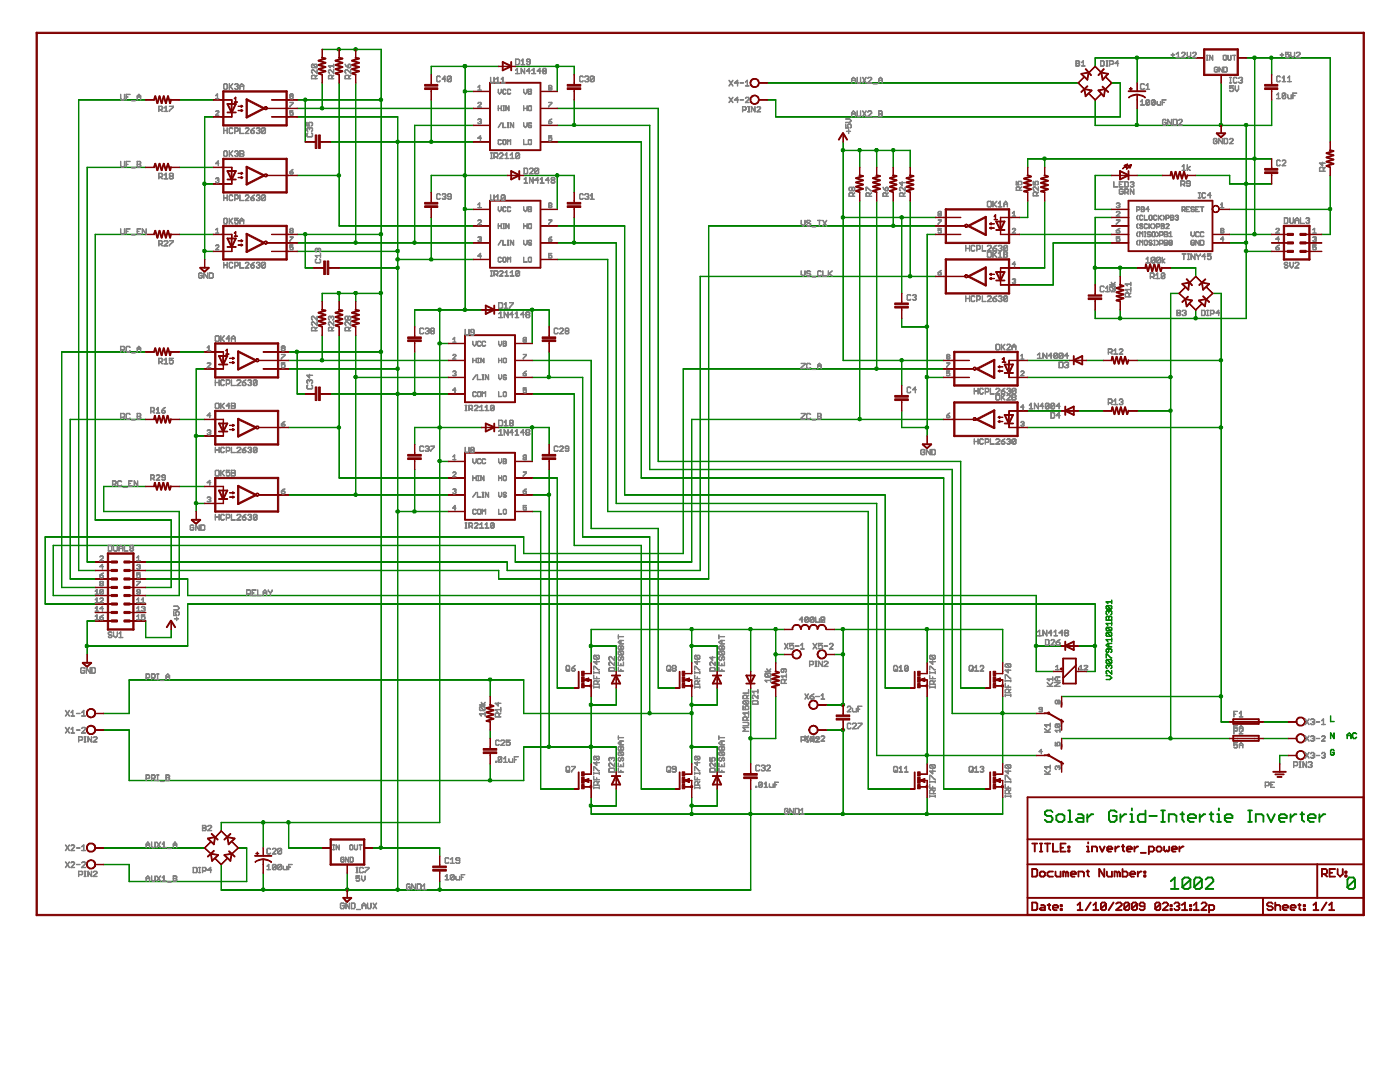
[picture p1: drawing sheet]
<svg xmlns="http://www.w3.org/2000/svg" width="279mm" height="216mm" viewBox="0 0 279 216" stroke-linecap="round" stroke-linejoin="round" font-family="sans-serif">
<g fill="#008000" stroke="#008000" stroke-width=".2">
<path d="M265.5 142.8l.1 1.2z" fill-rule="evenodd"/>
<path d="M265.5 143.9l.8 .1z" fill-rule="evenodd"/>
<path d="M265.5 146.2l.1 1.2z" fill-rule="evenodd"/>
<path d="M265.5 146.2l.8 1.2z" fill-rule="evenodd"/>
<path d="M266.2 146.2l.1 1.2z" fill-rule="evenodd"/>
<path d="M266 149.5l.3 .4z" fill-rule="evenodd"/>
<path d="M265.7 149.5l.4 .1z" fill-rule="evenodd"/>
<path d="M265.7 149.5l.1 .1-.3 .3z" fill-rule="evenodd"/>
<path d="M265.5 149.8l.1 .7z" fill-rule="evenodd"/>
<path d="M265.5 150.5l.3 .2z" fill-rule="evenodd"/>
<path d="M265.7 150.6l.4 .1z" fill-rule="evenodd"/>
<path d="M266.2 150.5h.1l-.3 .2z" fill-rule="evenodd"/>
<path d="M266.2 150.1l.1 .4z" fill-rule="evenodd"/>
<path d="M265.9 150.1l.4 .1z" fill-rule="evenodd"/>
<path d="M268.8 146.6l.1 .8z" fill-rule="evenodd"/>
<path d="M268.8 146.6l.5-.4-.4 .4z" fill-rule="evenodd"/>
<path d="M269.2 146.2l.5 .4z" fill-rule="evenodd"/>
<path d="M269.6 146.6l.1 .8z" fill-rule="evenodd"/>
<path d="M268.8 146.7l.9 .1z" fill-rule="evenodd"/>
<path d="M270.4 146.2l.4 .3z" fill-rule="evenodd"/>
<path d="M270.1 146.2l.4 .1z" fill-rule="evenodd"/>
<path d="M270.1 146.2l.1 .1-.3 .2z" fill-rule="evenodd"/>
<path d="M269.9 146.4l.1 .8z" fill-rule="evenodd"/>
<path d="M269.9 147.1l.3 .3z" fill-rule="evenodd"/>
<path d="M270.1 147.3l.4 .1z" fill-rule="evenodd"/>
<path d="M270.4 147.3l.4-.2-.3 .3z" fill-rule="evenodd"/>
<path d="M220.7 135.6h.8z" fill-rule="evenodd"/>
<path d="M221.4 135.6l.5-.4-.4 .4z" fill-rule="evenodd"/>
<path d="M221.4 134.8l.5 .5z" fill-rule="evenodd"/>
<path d="M220.7 134.8l.8 .1z" fill-rule="evenodd"/>
<path d="M221.8 133.8l.1 .7z" fill-rule="evenodd"/>
<path d="M221.1 133.8l.8 .7z" fill-rule="evenodd"/>
<path d="M220.9 133.8l.2 .1z" fill-rule="evenodd"/>
<path d="M220.9 133.8l.1 .1-.3 .1z" fill-rule="evenodd"/>
<path d="M220.7 133.9l.1 .5z" fill-rule="evenodd"/>
<path d="M220.7 134.3l.3 .2z" fill-rule="evenodd"/>
<path d="M220.7 133.2l.3 .2z" fill-rule="evenodd"/>
<path d="M220.7 132.8l.1 .5z" fill-rule="evenodd"/>
<path d="M220.9 132.7l.1 .1-.3 .1z" fill-rule="evenodd"/>
<path d="M220.9 132.7l.2 .1z" fill-rule="evenodd"/>
<path d="M221.1 132.7l.2 .2z" fill-rule="evenodd"/>
<path d="M221.2 132.8l.1 .3z" fill-rule="evenodd"/>
<path d="M221.4 132.7l.1 .1-.3 .1z" fill-rule="evenodd"/>
<path d="M221.4 132.7l.3 .1z" fill-rule="evenodd"/>
<path d="M221.7 132.7l.2 .2z" fill-rule="evenodd"/>
<path d="M221.8 132.8l.1 .5z" fill-rule="evenodd"/>
<path d="M221.8 133.2l.1 .1-.2 .1z" fill-rule="evenodd"/>
<path d="M220.9 132.3l.8 .1z" fill-rule="evenodd"/>
<path d="M220.7 132.2l.3 .2z" fill-rule="evenodd"/>
<path d="M220.7 131.7l.1 .5z" fill-rule="evenodd"/>
<path d="M220.9 131.6l.1 .1-.3 .1z" fill-rule="evenodd"/>
<path d="M220.9 131.6l.8 .1z" fill-rule="evenodd"/>
<path d="M221.7 131.6l.2 .2z" fill-rule="evenodd"/>
<path d="M221.8 131.7l.1 .5z" fill-rule="evenodd"/>
<path d="M221.8 132.2h.1l-.2 .2z" fill-rule="evenodd"/>
<path d="M220.9 131.6l.8 .8z" fill-rule="evenodd"/>
<path d="M220.7 130.5l.1 .8z" fill-rule="evenodd"/>
<path d="M220.7 130.5l.3 .1z" fill-rule="evenodd"/>
<path d="M220.9 130.5l.8 .8z" fill-rule="evenodd"/>
<path d="M221.7 131.2l.2 .1z" fill-rule="evenodd"/>
<path d="M221.8 130h.1l-.2 .2z" fill-rule="evenodd"/>
<path d="M221.8 129.6l.1 .4z" fill-rule="evenodd"/>
<path d="M221.7 129.5l.2 .2z" fill-rule="evenodd"/>
<path d="M220.9 129.5h.8z" fill-rule="evenodd"/>
<path d="M220.9 129.5h.1l-.3 .2z" fill-rule="evenodd"/>
<path d="M220.7 129.6l.1 .4z" fill-rule="evenodd"/>
<path d="M220.7 130l.3 .2z" fill-rule="evenodd"/>
<path d="M220.9 130.1l.2 .1z" fill-rule="evenodd"/>
<path d="M221.2 130h.1l-.2 .2z" fill-rule="evenodd"/>
<path d="M221.2 129.5l.1 .5z" fill-rule="evenodd"/>
<path d="M221.1 129l.8 .1z" fill-rule="evenodd"/>
<path d="M220.7 128.7l.4 .4z" fill-rule="evenodd"/>
<path d="M220.7 128.7l.4-.3-.3 .4z" fill-rule="evenodd"/>
<path d="M221.1 128.4h.8z" fill-rule="evenodd"/>
<path d="M221.2 128.4l.1 .7z" fill-rule="evenodd"/>
<path d="M220.7 127.6l.4 .5z" fill-rule="evenodd"/>
<path d="M220.7 127.6l1.2 .1z" fill-rule="evenodd"/>
<path d="M221.8 127.3l.1 .8z" fill-rule="evenodd"/>
<path d="M220.9 126.9l.8 .1z" fill-rule="evenodd"/>
<path d="M220.7 126.7l.3 .3z" fill-rule="evenodd"/>
<path d="M220.7 126.3l.1 .5z" fill-rule="evenodd"/>
<path d="M220.9 126.2h.1l-.3 .2z" fill-rule="evenodd"/>
<path d="M220.9 126.2h.8z" fill-rule="evenodd"/>
<path d="M221.7 126.2l.2 .2z" fill-rule="evenodd"/>
<path d="M221.8 126.3l.1 .5z" fill-rule="evenodd"/>
<path d="M221.8 126.7l.1 .1-.2 .2z" fill-rule="evenodd"/>
<path d="M220.9 126.2l.8 .8z" fill-rule="evenodd"/>
<path d="M220.9 125.8l.8 .1z" fill-rule="evenodd"/>
<path d="M220.7 125.6l.3 .3z" fill-rule="evenodd"/>
<path d="M220.7 125.3l.1 .4z" fill-rule="evenodd"/>
<path d="M220.9 125.1l.1 .1-.3 .2z" fill-rule="evenodd"/>
<path d="M220.9 125.1l.8 .1z" fill-rule="evenodd"/>
<path d="M221.7 125.1l.2 .3z" fill-rule="evenodd"/>
<path d="M221.8 125.3l.1 .4z" fill-rule="evenodd"/>
<path d="M221.8 125.6l.1 .1-.2 .2z" fill-rule="evenodd"/>
<path d="M220.9 125.1l.8 .8z" fill-rule="evenodd"/>
<path d="M220.7 124.4l.4 .4z" fill-rule="evenodd"/>
<path d="M220.7 124.4l1.2 .1z" fill-rule="evenodd"/>
<path d="M221.8 124l.1 .8z" fill-rule="evenodd"/>
<path d="M220.7 123.7l1.2 .1z" fill-rule="evenodd"/>
<path d="M220.7 123.1l.1 .7z" fill-rule="evenodd"/>
<path d="M220.7 123.1l.3-.2-.2 .3z" fill-rule="evenodd"/>
<path d="M220.9 122.9l.2 .1z" fill-rule="evenodd"/>
<path d="M221.1 122.9l.2 .3z" fill-rule="evenodd"/>
<path d="M221.2 123.1l.3-.2-.2 .3z" fill-rule="evenodd"/>
<path d="M221.4 122.9l.3 .1z" fill-rule="evenodd"/>
<path d="M221.7 122.9l.2 .3z" fill-rule="evenodd"/>
<path d="M221.8 123.1l.1 .7z" fill-rule="evenodd"/>
<path d="M221.2 123.1l.1 .7z" fill-rule="evenodd"/>
<path d="M220.7 122.4l.3 .3z" fill-rule="evenodd"/>
<path d="M220.7 122l.1 .5z" fill-rule="evenodd"/>
<path d="M220.9 121.8l.1 .1-.3 .2z" fill-rule="evenodd"/>
<path d="M220.9 121.8l.2 .1z" fill-rule="evenodd"/>
<path d="M221.1 121.8l.2 .3z" fill-rule="evenodd"/>
<path d="M221.2 122l.1 .3z" fill-rule="evenodd"/>
<path d="M221.4 121.8l.1 .1-.3 .2z" fill-rule="evenodd"/>
<path d="M221.4 121.8l.3 .1z" fill-rule="evenodd"/>
<path d="M221.7 121.8l.2 .3z" fill-rule="evenodd"/>
<path d="M221.8 122l.1 .5z" fill-rule="evenodd"/>
<path d="M221.7 122.6l.2-.2-.2 .3z" fill-rule="evenodd"/>
<path d="M220.9 121.5l.8 .1z" fill-rule="evenodd"/>
<path d="M220.7 121.3l.3 .3z" fill-rule="evenodd"/>
<path d="M220.7 121l.1 .4z" fill-rule="evenodd"/>
<path d="M220.7 121l.3-.2-.2 .3z" fill-rule="evenodd"/>
<path d="M220.9 120.8l.8 .1z" fill-rule="evenodd"/>
<path d="M221.7 120.8l.2 .3z" fill-rule="evenodd"/>
<path d="M221.8 121l.1 .4z" fill-rule="evenodd"/>
<path d="M221.8 121.3l.1 .1-.2 .2z" fill-rule="evenodd"/>
<path d="M220.9 120.8l.8 .8z" fill-rule="evenodd"/>
<path d="M220.7 120.1l.4 .4z" fill-rule="evenodd"/>
<path d="M220.7 120.1h1.2z" fill-rule="evenodd"/>
<path d="M221.8 119.7l.1 .8z" fill-rule="evenodd"/>
<path d="M209.6 161.7l.1-.1 .4 .5z" fill-rule="evenodd"/>
<path d="M208.9 161.7h.9z" fill-rule="evenodd"/>
<path d="M208.4 162l.6-.4v.1l-.5 .4z" fill-rule="evenodd"/>
<path d="M208.5 162v.6z" fill-rule="evenodd"/>
<path d="M208.4 162.5l.1-.1 .5 .4v.1z" fill-rule="evenodd"/>
<path d="M209 162.7l.8 .1-.8 .1z" fill-rule="evenodd"/>
<path d="M209.7 162.7l.4 .5v.1l-.5-.5z" fill-rule="evenodd"/>
<path d="M210.1 163.2v.5z" fill-rule="evenodd"/>
<path d="M210 163.5l.1 .1-.4 .5-.1-.1z" fill-rule="evenodd"/>
<path d="M209 163.9l.8 .1-.8 .1z" fill-rule="evenodd"/>
<path d="M208.4 163.6l.1-.1 .5 .5v.1z" fill-rule="evenodd"/>
<path d="M211.2 163.9l.9 .1-.9 .1z" fill-rule="evenodd"/>
<path d="M211.9 163.9l.5-.4 .1 .1-.5 .5z" fill-rule="evenodd"/>
<path d="M212.4 162.7v1z" fill-rule="evenodd"/>
<path d="M211.9 162.5l.1-.1 .5 .4-.1 .1z" fill-rule="evenodd"/>
<path d="M211.2 162.4l.9 .1-.9 .1z" fill-rule="evenodd"/>
<path d="M210.7 162.7l.5-.3 .1 .1-.5 .4z" fill-rule="evenodd"/>
<path d="M210.8 162.7v1z" fill-rule="evenodd"/>
<path d="M210.7 163.6l.1-.1 .5 .5-.1 .1z" fill-rule="evenodd"/>
<path d="M213.1 161.7h.5z" fill-rule="evenodd"/>
<path d="M213.4 161.7h.2l-.1 2.4z" fill-rule="evenodd"/>
<path d="M213.2 163.9l.8 .1-.8 .1z" fill-rule="evenodd"/>
<path d="M215.1 162.5h.9z" fill-rule="evenodd"/>
<path d="M215.8 162.5l.1-.1 .4 .4-.1 .1z" fill-rule="evenodd"/>
<path d="M216.2 162.8h.1l-.1 1.3z" fill-rule="evenodd"/>
<path d="M215.1 164h1.2z" fill-rule="evenodd"/>
<path d="M214.6 163.6l.1-.1 .5 .5-.1 .1z" fill-rule="evenodd"/>
<path d="M214.6 163.5l.5-.3h.1l-.5 .5z" fill-rule="evenodd"/>
<path d="M215.1 163.2h1.2z" fill-rule="evenodd"/>
<path d="M216.9 162.5h.2l-.1 1.6z" fill-rule="evenodd"/>
<path d="M216.9 163.2l.9-.8v.1l-.8 .8z" fill-rule="evenodd"/>
<path d="M217.7 162.5h.6z" fill-rule="evenodd"/>
<path d="M222.3 161.7l.1-.1 .5 .5h-.1z" fill-rule="evenodd"/>
<path d="M221.6 161.7h.9z" fill-rule="evenodd"/>
<path d="M221.2 162.1l.5-.5v.1l-.4 .4z" fill-rule="evenodd"/>
<path d="M221.3 162v1.7z" fill-rule="evenodd"/>
<path d="M221.2 163.6l.2-.1 .3 .5-.1 .1z" fill-rule="evenodd"/>
<path d="M221.7 163.9l.8 .1-.8 .1z" fill-rule="evenodd"/>
<path d="M222.3 163.9l.5-.4 .1 .1-.5 .5z" fill-rule="evenodd"/>
<path d="M222.8 162.7v1z" fill-rule="evenodd"/>
<path d="M222.1 162.7l.8 .1-.8 .1z" fill-rule="evenodd"/>
<path d="M223.5 162.5h.2l-.1 1.6z" fill-rule="evenodd"/>
<path d="M223.5 163.2l.9-.8 .1 .1-.9 .8z" fill-rule="evenodd"/>
<path d="M224.3 162.5h.6z" fill-rule="evenodd"/>
<path d="M225.5 162.5h.5z" fill-rule="evenodd"/>
<path d="M225.8 162.5h.2l-.1 1.6z" fill-rule="evenodd"/>
<path d="M225.6 163.9l.8 .1-.8 .1z" fill-rule="evenodd"/>
<path d="M225.8 161.3h.2l-.1 .5z" fill-rule="evenodd"/>
<path d="M228.5 161.7h.2l-.1 2.4z" fill-rule="evenodd"/>
<path d="M227.4 163.9l1.3 .1-1.3 .1z" fill-rule="evenodd"/>
<path d="M227 163.6l.2-.1 .3 .5-.2 .1z" fill-rule="evenodd"/>
<path d="M227.1 162.7v1z" fill-rule="evenodd"/>
<path d="M227 162.7l.4-.3 .1 .1-.4 .4z" fill-rule="evenodd"/>
<path d="M227.3 162.5h1.4z" fill-rule="evenodd"/>
<path d="M229.4 162.7l1.6 .1-1.6 .1z" fill-rule="evenodd"/>
<path d="M231.7 163.9l.9 .1-.9 .1z" fill-rule="evenodd"/>
<path d="M232 161.7h.2l-.1 2.4z" fill-rule="evenodd"/>
<path d="M231.6 161.7h1z" fill-rule="evenodd"/>
<path d="M233.3 162.4v1.7z" fill-rule="evenodd"/>
<path d="M233.3 162.4l1.1 .1-1.1 .1z" fill-rule="evenodd"/>
<path d="M234.3 162.5l.1-.1 .5 .4-.1 .1z" fill-rule="evenodd"/>
<path d="M234.8 162.7v1.4z" fill-rule="evenodd"/>
<path d="M236 162v1.7z" fill-rule="evenodd"/>
<path d="M235.9 163.6l.2-.1 .3 .5-.2 .1z" fill-rule="evenodd"/>
<path d="M235.5 162.5h.9z" fill-rule="evenodd"/>
<path d="M237.5 163.9l.8 .1-.8 .1z" fill-rule="evenodd"/>
<path d="M237 163.6l.1-.1 .5 .5-.1 .1z" fill-rule="evenodd"/>
<path d="M237.1 162.7v1z" fill-rule="evenodd"/>
<path d="M237 162.7l.5-.3 .1 .1-.5 .4z" fill-rule="evenodd"/>
<path d="M237.4 162.5h.9z" fill-rule="evenodd"/>
<path d="M238.2 162.5l.1-.1 .5 .4-.1 .1z" fill-rule="evenodd"/>
<path d="M238.7 162.7v.6z" fill-rule="evenodd"/>
<path d="M237.1 163.2h1.7l-1.7 .1z" fill-rule="evenodd"/>
<path d="M239.4 162.5h.1l-.1 1.6z" fill-rule="evenodd"/>
<path d="M239.4 163.2l.8-.8 .1 .1-.9 .8z" fill-rule="evenodd"/>
<path d="M240.1 162.5h.5z" fill-rule="evenodd"/>
<path d="M241.7 162v1.7z" fill-rule="evenodd"/>
<path d="M241.7 163.5l.5 .4-.1 .2-.5-.4z" fill-rule="evenodd"/>
<path d="M241.3 162.5h.9z" fill-rule="evenodd"/>
<path d="M242.8 162.5h.5z" fill-rule="evenodd"/>
<path d="M243.2 162.4v1.7z" fill-rule="evenodd"/>
<path d="M242.9 163.9l.9 .1-.9 .1z" fill-rule="evenodd"/>
<path d="M243.2 161.3h.1l-.1 .5z" fill-rule="evenodd"/>
<path d="M244.9 163.9l.8 .1-.8 .1z" fill-rule="evenodd"/>
<path d="M244.3 163.6l.1-.1 .5 .5v.1z" fill-rule="evenodd"/>
<path d="M244.4 162.7v1z" fill-rule="evenodd"/>
<path d="M244.3 162.7l.6-.3v.1l-.5 .4z" fill-rule="evenodd"/>
<path d="M244.8 162.5h.9z" fill-rule="evenodd"/>
<path d="M245.5 162.5l.1-.1 .4 .4v.1z" fill-rule="evenodd"/>
<path d="M246 162.7v.6z" fill-rule="evenodd"/>
<path d="M244.4 163.2h1.6l-1.6 .1z" fill-rule="evenodd"/>
<path d="M249.1 163.9l.8 .1-.8 .1z" fill-rule="evenodd"/>
<path d="M249.3 161.7h.2l-.1 2.4z" fill-rule="evenodd"/>
<path d="M249 161.7h.9z" fill-rule="evenodd"/>
<path d="M250.5 162.5h.2l-.1 1.6z" fill-rule="evenodd"/>
<path d="M250.5 162.5h1.4z" fill-rule="evenodd"/>
<path d="M251.7 162.5l.1-.1 .4 .4-.1 .1z" fill-rule="evenodd"/>
<path d="M252.1 162.7v1.4z" fill-rule="evenodd"/>
<path d="M252.8 162.5l.2-.1 .7 1.6v.1z" fill-rule="evenodd"/>
<path d="M254.3 162.4l.2 .1-.8 1.6-.1-.1z" fill-rule="evenodd"/>
<path d="M255.6 163.9l.9 .1-.9 .1z" fill-rule="evenodd"/>
<path d="M255.3 163.5l.4 .5-.1 .1-.4-.5z" fill-rule="evenodd"/>
<path d="M255.3 162.7v1z" fill-rule="evenodd"/>
<path d="M255.2 162.7l.4-.3 .1 .1-.4 .4z" fill-rule="evenodd"/>
<path d="M255.5 162.5h1z" fill-rule="evenodd"/>
<path d="M256.3 162.5l.1-.1 .5 .4-.1 .1z" fill-rule="evenodd"/>
<path d="M256.8 162.7v.6z" fill-rule="evenodd"/>
<path d="M255.3 163.2h1.6l-1.6 .1z" fill-rule="evenodd"/>
<path d="M257.5 162.5h.1v1.6z" fill-rule="evenodd"/>
<path d="M257.5 163.2l.8-.8 .1 .1-.8 .8z" fill-rule="evenodd"/>
<path d="M258.2 162.5h.6z" fill-rule="evenodd"/>
<path d="M259.8 162v1.7z" fill-rule="evenodd"/>
<path d="M259.8 163.6v-.1l.5 .5v.1z" fill-rule="evenodd"/>
<path d="M259.4 162.5h.9z" fill-rule="evenodd"/>
<path d="M261.5 163.9l.8 .1-.8 .1z" fill-rule="evenodd"/>
<path d="M261 163.5l.5 .4v.2l-.6-.4z" fill-rule="evenodd"/>
<path d="M261 162.7v1z" fill-rule="evenodd"/>
<path d="M260.9 162.7l.6-.3v.1l-.5 .4z" fill-rule="evenodd"/>
<path d="M261.4 162.5h.9z" fill-rule="evenodd"/>
<path d="M262.1 162.5l.1-.1 .4 .4v.1z" fill-rule="evenodd"/>
<path d="M262.6 162.7v.6z" fill-rule="evenodd"/>
<path d="M261 163.2h1.6l-1.6 .1z" fill-rule="evenodd"/>
<path d="M263.2 162.5h.2l-.1 1.6z" fill-rule="evenodd"/>
<path d="M263.2 163.2l.9-.8 .1 .1-.9 .8z" fill-rule="evenodd"/>
<path d="M264.1 162.4l.5 .1-.5 .1z" fill-rule="evenodd"/>
<path d="M233.6 175.8l.8-.8 .1 .1-.8 .8z" fill-rule="evenodd"/>
<path d="M234.4 175v2.5z" fill-rule="evenodd"/>
<path d="M233.6 177.4h1.7z" fill-rule="evenodd"/>
<path d="M236 175.4v1.7z" fill-rule="evenodd"/>
<path d="M235.9 175.4l.5-.4 .1 .1-.5 .5z" fill-rule="evenodd"/>
<path d="M236.4 175l.8 .1-.8 .1z" fill-rule="evenodd"/>
<path d="M237.2 175l.5 .4-.1 .2-.5-.4z" fill-rule="evenodd"/>
<path d="M237.6 175.4v1.7z" fill-rule="evenodd"/>
<path d="M237.1 177.3l.5-.3h.1l-.5 .5z" fill-rule="evenodd"/>
<path d="M236.4 177.3l.8 .1-.8 .1z" fill-rule="evenodd"/>
<path d="M236 177l.5 .3-.1 .2-.5-.4z" fill-rule="evenodd"/>
<path d="M235.9 177l1.7-1.6 .1 .1-1.7 1.6z" fill-rule="evenodd"/>
<path d="M238.3 175.4v1.7z" fill-rule="evenodd"/>
<path d="M238.6 175l.2 .1-.5 .5v-.1z" fill-rule="evenodd"/>
<path d="M238.7 175l.8 .1-.8 .1z" fill-rule="evenodd"/>
<path d="M239.4 175l.5 .4v.2l-.5-.4z" fill-rule="evenodd"/>
<path d="M239.9 175.4v1.7z" fill-rule="evenodd"/>
<path d="M239.4 177.3l.5-.3-.5 .5z" fill-rule="evenodd"/>
<path d="M238.7 177.3l.8 .1-.8 .1z" fill-rule="evenodd"/>
<path d="M238.3 177l.5 .4-.1 .1-.4-.5z" fill-rule="evenodd"/>
<path d="M238.3 177l1.6-1.6v.1l-1.6 1.6z" fill-rule="evenodd"/>
<path d="M240.6 177.3l1.6 .1-1.6 .1z" fill-rule="evenodd"/>
<path d="M240.5 177.3l1.6-1.5 .1 .1-1.6 1.6z" fill-rule="evenodd"/>
<path d="M242.1 175.5h.1l-.1 .4z" fill-rule="evenodd"/>
<path d="M241.8 175l.4 .5-.1 .1-.4-.5z" fill-rule="evenodd"/>
<path d="M241 175.1h.9z" fill-rule="evenodd"/>
<path d="M240.5 175.4l.5-.4 .1 .1-.5 .5z" fill-rule="evenodd"/>
<path d="M268.9 175.4v1.7z" fill-rule="evenodd"/>
<path d="M269.2 175l.1 .1-.4 .5-.1-.1z" fill-rule="evenodd"/>
<path d="M269.2 175l1 .1-1 .1z" fill-rule="evenodd"/>
<path d="M270.1 175l.4 .5-.1 .1-.4-.5z" fill-rule="evenodd"/>
<path d="M270.4 175.4v1.7z" fill-rule="evenodd"/>
<path d="M270 177.3l.4-.3h.1l-.4 .5z" fill-rule="evenodd"/>
<path d="M269.2 177.3l1 .1-1 .1z" fill-rule="evenodd"/>
<path d="M268.9 177l.4 .3-.1 .2-.4-.4z" fill-rule="evenodd"/>
<path d="M268.8 177l1.6-1.6 .1 .1-1.6 1.6z" fill-rule="evenodd"/>
<path d="M39.1 73.6l1.8 .1z" fill-rule="evenodd"/>
<path d="M39.1 73.6l.1 13.4z" fill-rule="evenodd"/>
<path d="M39.1 87l.1 13.5z" fill-rule="evenodd"/>
<path d="M39.1 100.4l.1 1.7z" fill-rule="evenodd"/>
<path d="M39.1 87h1.8z" fill-rule="evenodd"/>
<path d="M39.1 100.4l1.8 .1z" fill-rule="evenodd"/>
<path d="M38.9 100.1h.4a.36 .36 0 0 1 .1 .6 .36 .36 0 0 1-.6-.2z" fill-rule="evenodd"/>
<path d="M40.8 23.3l1.8 .1z" fill-rule="evenodd"/>
<path d="M40.8 23.3l.1 13.4z" fill-rule="evenodd"/>
<path d="M40.8 36.7l.1 13.5z" fill-rule="evenodd"/>
<path d="M40.8 50.1l.1 1.7z" fill-rule="evenodd"/>
<path d="M40.8 36.7h1.8z" fill-rule="evenodd"/>
<path d="M40.6 36.3h.3a.38 .38 0 0 1 .2 .3 .38 .38 0 0 1-.1 .4h-.4l-.1-.2v-.3z" fill-rule="evenodd"/>
<path d="M40.8 50.1l1.8 .1z" fill-rule="evenodd"/>
<path d="M40.5 49.9l.5-.1 .1 .3a.38 .38 0 0 1-.3 .3 .38 .38 0 0 1-.3-.2z" fill-rule="evenodd"/>
<path d="M185 46.7l.1 18.6z" fill-rule="evenodd"/>
<path d="M185 65.2l.1 10.2z" fill-rule="evenodd"/>
<path d="M185 75.3l.1 10z" fill-rule="evenodd"/>
<path d="M185 85.3l.1 1.7z" fill-rule="evenodd"/>
<path d="M185 75.3l3.4 .1z" fill-rule="evenodd"/>
<path d="M184.7 74.9h.5a.36 .36 0 0 1 0 .6 .36 .36 0 0 1-.5-.1z" fill-rule="evenodd"/>
<path d="M185 46.7l1.8 .1z" fill-rule="evenodd"/>
<path d="M179.9 82l.1 3.3z" fill-rule="evenodd"/>
<path d="M179.9 85.3h5.2z" fill-rule="evenodd"/>
<path d="M184.7 85l.3-.1 .2 .2a.27 .27 0 0 1 .1 .2 .27 .27 0 0 1-.1 .3l-.5-.1z" fill-rule="evenodd"/>
<path d="M179.9 63.5l.1 1.8z" fill-rule="evenodd"/>
<path d="M179.9 65.2l5.2 .1z" fill-rule="evenodd"/>
<path d="M184.7 64.9h.5a.36 .36 0 0 1 0 .5 .36 .36 0 0 1-.5 0z" fill-rule="evenodd"/>
<path d="M17.4 123.9l1.6 .1z" fill-rule="evenodd"/>
<path d="M17.4 128.9v1.7z" fill-rule="evenodd"/>
<path d="M17.4 123.9v5z" fill-rule="evenodd"/>
<path d="M215.1 128.9h3.5z" fill-rule="evenodd"/>
<path d="M216.8 133.9l1.8 .1z" fill-rule="evenodd"/>
<path d="M218.5 128.9l.1 5.1z" fill-rule="evenodd"/>
<path d="M218.3 128.6h.1a.35 .35 0 0 1 .4 .2 .35 .35 0 0 1-.1 .4h-.4z" fill-rule="evenodd"/>
<path d="M218.5 120.5l.1 8.4z" fill-rule="evenodd"/>
<path d="M37.4 120.5l181.2 .1z" fill-rule="evenodd"/>
<path d="M37.4 120.5l.1 8.4z" fill-rule="evenodd"/>
<path d="M17.4 128.9h20.1z" fill-rule="evenodd"/>
<path d="M17.1 128.6h.1a.35 .35 0 0 1 .4 .2 .35 .35 0 0 1-.1 .4l-.5-.1z" fill-rule="evenodd"/>
<path d="M168.2 28.3l.1 1.8z" fill-rule="evenodd"/>
<path d="M178.2 30l.1 3.4z" fill-rule="evenodd"/>
<path d="M174.9 30l3.4 .1z" fill-rule="evenodd"/>
<path d="M174.9 30l.1 3.4z" fill-rule="evenodd"/>
<path d="M174.6 29.8l.2-.2h.3a.37 .37 0 0 1 .1 .6 .37 .37 0 0 1-.6-.1z" fill-rule="evenodd"/>
<path d="M171.5 30l3.5 .1z" fill-rule="evenodd"/>
<path d="M171.5 30l.1 3.4z" fill-rule="evenodd"/>
<path d="M171.3 29.7l.4-.1a.36 .36 0 0 1 .1 .5 .36 .36 0 0 1-.5 .1z" fill-rule="evenodd"/>
<path d="M168.2 30l3.4 .1z" fill-rule="evenodd"/>
<path d="M167.9 29.8l.2-.2h.3a.37 .37 0 0 1 .1 .6 .37 .37 0 0 1-.6-.1z" fill-rule="evenodd"/>
<path d="M168.2 43.3l.1 28.7z" fill-rule="evenodd"/>
<path d="M168.2 30l.1 13.4z" fill-rule="evenodd"/>
<path d="M179.9 71.9l8.5 .1z" fill-rule="evenodd"/>
<path d="M168.2 71.9l11.8 .1z" fill-rule="evenodd"/>
<path d="M179.9 43.3l6.9 .1z" fill-rule="evenodd"/>
<path d="M168.2 43.3l11.8 .1z" fill-rule="evenodd"/>
<path d="M167.9 43.2a.36 .36 0 0 1 .5-.1 .36 .36 0 0 1 0 .6h-.4z" fill-rule="evenodd"/>
<path d="M181.6 30l.1 3.4z" fill-rule="evenodd"/>
<path d="M178.2 30l3.5 .1z" fill-rule="evenodd"/>
<path d="M178 29.7h.6v.4a.34 .34 0 0 1-.6 0z" fill-rule="evenodd"/>
<path d="M179.9 71.9l.1 5.1z" fill-rule="evenodd"/>
<path d="M179.7 71.6a.39 .39 0 0 1 .4 0 .39 .39 0 0 1 .2 .5 .36 .36 0 0 1-.6 0 .36 .36 0 0 1 0-.5z" fill-rule="evenodd"/>
<path d="M179.9 43.3l.1 15.3z" fill-rule="evenodd"/>
<path d="M29 123.9l.1 3.4z" fill-rule="evenodd"/>
<path d="M29 127.2l5.2 .1z" fill-rule="evenodd"/>
<path d="M34.1 125.6l.1 1.7z" fill-rule="evenodd"/>
<path d="M154.8 130.6l.1 1.7z" fill-rule="evenodd"/>
<path d="M154.8 125.6l.1 5z" fill-rule="evenodd"/>
<path d="M138 125.6l.1 3.3z" fill-rule="evenodd"/>
<path d="M117.9 125.6l.1 3.3z" fill-rule="evenodd"/>
<path d="M117.9 125.6h20.2z" fill-rule="evenodd"/>
<path d="M137.8 125.2h.5a.37 .37 0 0 1 .1 .5 .37 .37 0 0 1-.6 .1 .37 .37 0 0 1 0-.5z" fill-rule="evenodd"/>
<path d="M138 125.6h11.9z" fill-rule="evenodd"/>
<path d="M149.8 125.6h5.1z" fill-rule="evenodd"/>
<path d="M149.6 125.2h.3a.36 .36 0 0 1 .1 .5 .36 .36 0 0 1-.6 0v-.3z" fill-rule="evenodd"/>
<path d="M149.8 125.6l.1 8.4z" fill-rule="evenodd"/>
<path d="M122.9 128.9l.1 5.1z" fill-rule="evenodd"/>
<path d="M117.9 128.9h5.1z" fill-rule="evenodd"/>
<path d="M143.1 128.9l.1 5.1z" fill-rule="evenodd"/>
<path d="M138 128.9h5.2z" fill-rule="evenodd"/>
<path d="M154.8 125.6h1.7z" fill-rule="evenodd"/>
<path d="M154.6 125.2h.4a.37 .37 0 0 1 .1 .5 .37 .37 0 0 1-.5 .1 .37 .37 0 0 1-.1-.5z" fill-rule="evenodd"/>
<path d="M117.9 128.9l.1 3.4z" fill-rule="evenodd"/>
<path d="M117.6 128.7a.36 .36 0 0 1 .6-.1 .36 .36 0 0 1-.1 .6l-.5-.1z" fill-rule="evenodd"/>
<path d="M138 128.9l.1 3.4z" fill-rule="evenodd"/>
<path d="M154.8 130.6h1.7z" fill-rule="evenodd"/>
<path d="M154.5 130.3a.39 .39 0 0 1 .5 0 .39 .39 0 0 1 .1 .4 .37 .37 0 0 1-.4 .2 .37 .37 0 0 1-.3-.4z" fill-rule="evenodd"/>
<path d="M97.8 145.6l.1 1.8z" fill-rule="evenodd"/>
<path d="M107.9 102v55.5z" fill-rule="evenodd"/>
<path d="M106.2 102l1.7 .1z" fill-rule="evenodd"/>
<path d="M107.9 157.4l6.7 .1z" fill-rule="evenodd"/>
<path d="M111.2 95.3l.1 42z" fill-rule="evenodd"/>
<path d="M106.2 95.3l5.1 .1z" fill-rule="evenodd"/>
<path d="M111.2 137.2l3.4 .1z" fill-rule="evenodd"/>
<path d="M131.3 105.4l.1 31.9z" fill-rule="evenodd"/>
<path d="M117.9 105.4l13.5 .1z" fill-rule="evenodd"/>
<path d="M117.9 71.9l.1 33.6z" fill-rule="evenodd"/>
<path d="M106.2 71.9l11.8 .1z" fill-rule="evenodd"/>
<path d="M131.3 137.2l3.5 .1z" fill-rule="evenodd"/>
<path d="M127.9 108.8l.1 48.7z" fill-rule="evenodd"/>
<path d="M114.6 108.8l13.4 .1z" fill-rule="evenodd"/>
<path d="M114.6 78.6v30.3z" fill-rule="evenodd"/>
<path d="M106.2 78.6l8.4 .1z" fill-rule="evenodd"/>
<path d="M127.9 157.4l6.9 .1z" fill-rule="evenodd"/>
<path d="M64.3 71.9l25.2 .1z" fill-rule="evenodd"/>
<path d="M64.3 66.9v5.1z" fill-rule="evenodd"/>
<path d="M57.6 71.9l6.7 .1z" fill-rule="evenodd"/>
<path d="M64.1 71.5h.3a.37 .37 0 0 1 .1 .6 .37 .37 0 0 1-.6 0v-.4z" fill-rule="evenodd"/>
<path d="M67.6 95.3l21.9 .1z" fill-rule="evenodd"/>
<path d="M67.6 85.3l.1 10.1z" fill-rule="evenodd"/>
<path d="M67.6 66.9l.1 18.4z" fill-rule="evenodd"/>
<path d="M57.6 85.3h10.1z" fill-rule="evenodd"/>
<path d="M67.4 85h.2a.28 .28 0 0 1 .3 .2 .28 .28 0 0 1-.1 .3h-.5z" fill-rule="evenodd"/>
<path d="M111.2 25l3.4 .1z" fill-rule="evenodd"/>
<path d="M114.6 19.9v5.2z" fill-rule="evenodd"/>
<path d="M114.3 24.7l.5-.1 .1 .5a.41 .41 0 0 1-.7 0z" fill-rule="evenodd"/>
<path d="M114.6 25l15.1 .1z" fill-rule="evenodd"/>
<path d="M129.6 25l.1 68.7z" fill-rule="evenodd"/>
<path d="M129.6 93.6l60.5 .1z" fill-rule="evenodd"/>
<path d="M190 93.6l.1 48.8z" fill-rule="evenodd"/>
<path d="M190 142.3l10.2 .1z" fill-rule="evenodd"/>
<path d="M200.1 138.9l.1 3.5z" fill-rule="evenodd"/>
<path d="M200.1 142.3l6.7 .1z" fill-rule="evenodd"/>
<path d="M199.7 142.2l.2-.2h.3a.36 .36 0 0 1 .1 .5 .36 .36 0 0 1-.6 0z" fill-rule="evenodd"/>
<path d="M200.1 142.3l.1 10.2z" fill-rule="evenodd"/>
<path d="M111.2 48.4l3.4 .1z" fill-rule="evenodd"/>
<path d="M114.6 43.3v5.2z" fill-rule="evenodd"/>
<path d="M114.2 48.3l.2-.2h.3a.35 .35 0 0 1 .1 .5 .35 .35 0 0 1-.6-.1z" fill-rule="evenodd"/>
<path d="M114.6 48.4l8.4 .1z" fill-rule="evenodd"/>
<path d="M122.9 48.4l.1 52.1z" fill-rule="evenodd"/>
<path d="M122.9 100.4l52.1 .1z" fill-rule="evenodd"/>
<path d="M174.9 100.4l.1 50.4z" fill-rule="evenodd"/>
<path d="M174.9 150.7l10.2 .1z" fill-rule="evenodd"/>
<path d="M185 138.9l.1 11.9z" fill-rule="evenodd"/>
<path d="M184.7 150.5l.5-.1a.36 .36 0 0 1 0 .5 .36 .36 0 0 1-.5 0z" fill-rule="evenodd"/>
<path d="M185 150.7l.1 1.8z" fill-rule="evenodd"/>
<path d="M185 150.7l21.8 .1z" fill-rule="evenodd"/>
<path d="M111.2 51.7l10.1 .1z" fill-rule="evenodd"/>
<path d="M121.2 51.7l.1 50.4z" fill-rule="evenodd"/>
<path d="M121.2 102l52.1 .1z" fill-rule="evenodd"/>
<path d="M173.2 102l.1 55.5z" fill-rule="evenodd"/>
<path d="M173.2 157.4l8.5 .1z" fill-rule="evenodd"/>
<path d="M111.2 45l13.5 .1z" fill-rule="evenodd"/>
<path d="M124.6 45l.1 53.8z" fill-rule="evenodd"/>
<path d="M124.6 98.7l52.1 .1z" fill-rule="evenodd"/>
<path d="M176.6 98.7l.1 38.6z" fill-rule="evenodd"/>
<path d="M176.6 137.2l5.1 .1z" fill-rule="evenodd"/>
<path d="M111.2 21.6l20.2 .1z" fill-rule="evenodd"/>
<path d="M131.3 21.6l.1 70.5z" fill-rule="evenodd"/>
<path d="M131.3 92l60.5 .1z" fill-rule="evenodd"/>
<path d="M191.7 92l.1 45.3z" fill-rule="evenodd"/>
<path d="M191.7 137.2l5.1 .1z" fill-rule="evenodd"/>
<path d="M111.2 28.3l16.8 .1z" fill-rule="evenodd"/>
<path d="M127.9 28.3l.1 67.1z" fill-rule="evenodd"/>
<path d="M127.9 95.3l60.5 .1z" fill-rule="evenodd"/>
<path d="M188.3 95.3l.1 62.2z" fill-rule="evenodd"/>
<path d="M188.3 157.4l8.5 .1z" fill-rule="evenodd"/>
<path d="M64.3 21.6l30.2 .1z" fill-rule="evenodd"/>
<path d="M64.3 16.5v5.2z" fill-rule="evenodd"/>
<path d="M59.3 21.6l5 .1z" fill-rule="evenodd"/>
<path d="M63.9 21.4l.2-.1h.3a.37 .37 0 0 1 .1 .5 .37 .37 0 0 1-.6 0z" fill-rule="evenodd"/>
<path d="M67.6 45l26.9 .1z" fill-rule="evenodd"/>
<path d="M67.6 35l.1 10.1z" fill-rule="evenodd"/>
<path d="M67.6 16.5l.1 18.6z" fill-rule="evenodd"/>
<path d="M59.3 35l8.4 .1z" fill-rule="evenodd"/>
<path d="M67.3 34.8a.36 .36 0 0 1 .6 0 .36 .36 0 0 1-.1 .5l-.5-.1z" fill-rule="evenodd"/>
<path d="M149.8 147.3l.1 5.2z" fill-rule="evenodd"/>
<path d="M149.8 137.2l.1 10.2z" fill-rule="evenodd"/>
<path d="M154.8 138.9l.1 8.5z" fill-rule="evenodd"/>
<path d="M149.8 147.3l5.1 .1z" fill-rule="evenodd"/>
<path d="M149.6 147h.3a.38 .38 0 0 1 .2 .3 .38 .38 0 0 1-.2 .4h-.3l-.2-.2v-.3z" fill-rule="evenodd"/>
<path d="M166.5 125.6h1.8z" fill-rule="evenodd"/>
<path d="M168.2 130.6l.1 10.1z" fill-rule="evenodd"/>
<path d="M168.2 125.6l.1 5z" fill-rule="evenodd"/>
<path d="M167.9 125.3l.5-.1a.36 .36 0 0 1 0 .6 .36 .36 0 0 1-.5-.1z" fill-rule="evenodd"/>
<path d="M168.2 125.6h16.9z" fill-rule="evenodd"/>
<path d="M185 125.6h15.2z" fill-rule="evenodd"/>
<path d="M185 125.6l.1 6.7z" fill-rule="evenodd"/>
<path d="M184.7 125.3l.5-.1a.36 .36 0 0 1 0 .6 .36 .36 0 0 1-.5-.1z" fill-rule="evenodd"/>
<path d="M200.1 125.6l.1 6.7z" fill-rule="evenodd"/>
<path d="M166.5 130.6h1.8z" fill-rule="evenodd"/>
<path d="M168.1 130.2h.2a.38 .38 0 0 1 .3 .3 .38 .38 0 0 1-.2 .4h-.3l-.2-.2v-.3z" fill-rule="evenodd"/>
<path d="M164.8 140.6l3.5 .1z" fill-rule="evenodd"/>
<path d="M168.1 140.3h.3a.37 .37 0 0 1 .1 .6 .37 .37 0 0 1-.6-.1v-.3z" fill-rule="evenodd"/>
<path d="M252.1 147.3l5 .1z" fill-rule="evenodd"/>
<path d="M245.4 41.7l20.1 .1z" fill-rule="evenodd"/>
<path d="M265.4 35l.1 6.8z" fill-rule="evenodd"/>
<path d="M263.7 46.7l1.8 .1z" fill-rule="evenodd"/>
<path d="M265.4 41.7l.1 5.1z" fill-rule="evenodd"/>
<path d="M265.3 41.4h.4l.1 .4a.41 .41 0 0 1-.7 0z" fill-rule="evenodd"/>
<path d="M203.5 46.7l18.4 .1z" fill-rule="evenodd"/>
<path d="M252.1 144l5 .1z" fill-rule="evenodd"/>
<path d="M243.7 144l1.7 .1z" fill-rule="evenodd"/>
<path d="M242 58.5l1.8 .1z" fill-rule="evenodd"/>
<path d="M243.7 58.5l.1 13.5z" fill-rule="evenodd"/>
<path d="M243.7 71.9l.1 13.4z" fill-rule="evenodd"/>
<path d="M243.7 85.3l.1 53.7z" fill-rule="evenodd"/>
<path d="M243.7 138.9l.1 5.2z" fill-rule="evenodd"/>
<path d="M226.9 71.9l16.9 .1z" fill-rule="evenodd"/>
<path d="M243.5 71.5h.3a.34 .34 0 0 1 .1 .5 .34 .34 0 0 1-.5 .1l-.1-.4z" fill-rule="evenodd"/>
<path d="M205.1 85.3h38.7z" fill-rule="evenodd"/>
<path d="M243.4 85l.3-.1 .1 .2a.27 .27 0 0 1 .2 .2 .27 .27 0 0 1-.2 .3l-.5-.1z" fill-rule="evenodd"/>
<path d="M211.8 138.9l32 .1z" fill-rule="evenodd"/>
<path d="M243.4 138.7l.4-.1a.38 .38 0 0 1 .2 .3 .38 .38 0 0 1-.2 .4h-.3l-.2-.2z" fill-rule="evenodd"/>
<path d="M233.6 147.3l11.8 .1z" fill-rule="evenodd"/>
<path d="M233.6 58.5l1.8 .1z" fill-rule="evenodd"/>
<path d="M233.6 58.5l.1 16.9z" fill-rule="evenodd"/>
<path d="M233.6 75.3l.1 6.7z" fill-rule="evenodd"/>
<path d="M233.6 82l.1 65.4z" fill-rule="evenodd"/>
<path d="M226.9 82h6.8z" fill-rule="evenodd"/>
<path d="M233.4 81.6h.4a.36 .36 0 0 1 0 .6 .36 .36 0 0 1-.5-.1v-.3z" fill-rule="evenodd"/>
<path d="M205.1 75.3l28.6 .1z" fill-rule="evenodd"/>
<path d="M233.4 74.9h.4a.36 .36 0 0 1 0 .6 .36 .36 0 0 1-.5-.1v-.3z" fill-rule="evenodd"/>
<path d="M211.8 147.3l21.9 .1z" fill-rule="evenodd"/>
<path d="M233.4 147h.3a.38 .38 0 0 1 .2 .3 .38 .38 0 0 1-.1 .4h-.4l-.1-.2v-.3z" fill-rule="evenodd"/>
<path d="M218.5 41.7l3.4 .1z" fill-rule="evenodd"/>
<path d="M218.5 35l.1 6.8z" fill-rule="evenodd"/>
<path d="M218.5 35l3.4 .1z" fill-rule="evenodd"/>
<path d="M226.9 35l5.1 .1z" fill-rule="evenodd"/>
<path d="M238.6 53.4l.1 1.8z" fill-rule="evenodd"/>
<path d="M233.6 53.4l5.1 .1z" fill-rule="evenodd"/>
<path d="M223.5 53.4l3.5 .1z" fill-rule="evenodd"/>
<path d="M223.5 53.4l.1 1.8z" fill-rule="evenodd"/>
<path d="M218.5 53.4l5.1 .1z" fill-rule="evenodd"/>
<path d="M218.5 53.4l.1 3.5z" fill-rule="evenodd"/>
<path d="M218.5 43.3l.1 10.2z" fill-rule="evenodd"/>
<path d="M218.2 53.3l.4-.2a.38 .38 0 0 1 .3 .3 .38 .38 0 0 1-.2 .4h-.3l-.2-.2z" fill-rule="evenodd"/>
<path d="M218.5 43.3l3.4 .1z" fill-rule="evenodd"/>
<path d="M216.8 71.9l3.5 .1z" fill-rule="evenodd"/>
<path d="M215.1 82h5.2z" fill-rule="evenodd"/>
<path d="M205.1 82h6.8z" fill-rule="evenodd"/>
<path d="M205.1 71.9l8.4 .1z" fill-rule="evenodd"/>
<path d="M205.1 40v3.4z" fill-rule="evenodd"/>
<path d="M203.5 43.3l1.6 .1z" fill-rule="evenodd"/>
<path d="M208.4 40l.1 13.5z" fill-rule="evenodd"/>
<path d="M203.5 53.4l5 .1z" fill-rule="evenodd"/>
<path d="M210.1 48.4l.1 8.5z" fill-rule="evenodd"/>
<path d="M203.5 56.8l6.7 .1z" fill-rule="evenodd"/>
<path d="M210.1 48.4l11.8 .1z" fill-rule="evenodd"/>
<path d="M181.6 40l.1 15.2z" fill-rule="evenodd"/>
<path d="M181.6 55.1l5.2 .1z" fill-rule="evenodd"/>
<path d="M181.4 54.9l.4-.1a.37 .37 0 0 1 .1 .5 .37 .37 0 0 1-.5 .1 .37 .37 0 0 1 0-.5z" fill-rule="evenodd"/>
<path d="M139.7 55.1l42 .1z" fill-rule="evenodd"/>
<path d="M139.7 55.1l.1 58.8z" fill-rule="evenodd"/>
<path d="M101.2 113.8l38.6 .1z" fill-rule="evenodd"/>
<path d="M101.2 112.1l.1 1.8z" fill-rule="evenodd"/>
<path d="M29 112.1l72.3 .1z" fill-rule="evenodd"/>
<path d="M178.2 40l.1 5.1z" fill-rule="evenodd"/>
<path d="M178.2 45l8.6 .1z" fill-rule="evenodd"/>
<path d="M178.1 44.8l.3-.1a.37 .37 0 0 1 .1 .4 .37 .37 0 0 1-.4 .3l-.1-.1z" fill-rule="evenodd"/>
<path d="M141.4 45l36.9 .1z" fill-rule="evenodd"/>
<path d="M141.4 45l.1 70.6z" fill-rule="evenodd"/>
<path d="M99.5 115.5l42 .1z" fill-rule="evenodd"/>
<path d="M99.5 113.8l.1 1.8z" fill-rule="evenodd"/>
<path d="M29 113.8l70.6 .1z" fill-rule="evenodd"/>
<path d="M174.9 40l.1 33.7z" fill-rule="evenodd"/>
<path d="M174.9 73.6l13.5 .1z" fill-rule="evenodd"/>
<path d="M174.6 73.4l.2-.2 .3 .1a.3 .3 0 0 1 0 .5 .3 .3 0 0 1-.4-.1z" fill-rule="evenodd"/>
<path d="M136.3 73.6l38.7 .1z" fill-rule="evenodd"/>
<path d="M136.3 73.6l.1 36.9z" fill-rule="evenodd"/>
<path d="M104.5 110.4l31.9 .1z" fill-rule="evenodd"/>
<path d="M104.5 107.1l.1 3.4z" fill-rule="evenodd"/>
<path d="M9 107.1l95.6 .1z" fill-rule="evenodd"/>
<path d="M9 107.1l.1 13.5z" fill-rule="evenodd"/>
<path d="M9 120.5l10 .1z" fill-rule="evenodd"/>
<path d="M171.5 83.7h16.9z" fill-rule="evenodd"/>
<path d="M171.5 40l.1 43.7z" fill-rule="evenodd"/>
<path d="M171.3 83.4l.5-.1a.35 .35 0 0 1-.1 .6 .35 .35 0 0 1-.5-.3z" fill-rule="evenodd"/>
<path d="M138 83.7h33.6z" fill-rule="evenodd"/>
<path d="M138 83.7l.1 28.5z" fill-rule="evenodd"/>
<path d="M102.8 112.1l35.3 .1z" fill-rule="evenodd"/>
<path d="M102.8 108.8l.1 3.4z" fill-rule="evenodd"/>
<path d="M10.6 108.8l92.3 .1z" fill-rule="evenodd"/>
<path d="M10.6 108.8l.1 10.1z" fill-rule="evenodd"/>
<path d="M10.6 118.8l8.4 .1z" fill-rule="evenodd"/>
<path d="M15.7 113.8l3.3 .1z" fill-rule="evenodd"/>
<path d="M15.7 19.9v94z" fill-rule="evenodd"/>
<path d="M15.7 19.9l13.4 .1z" fill-rule="evenodd"/>
<path d="M17.4 112.1l1.6 .1z" fill-rule="evenodd"/>
<path d="M17.4 33.4v78.8z" fill-rule="evenodd"/>
<path d="M17.4 33.4h11.7z" fill-rule="evenodd"/>
<path d="M12.3 117.2l6.7 .1z" fill-rule="evenodd"/>
<path d="M12.3 70.2l.1 47.1z" fill-rule="evenodd"/>
<path d="M12.3 70.2l16.8 .1z" fill-rule="evenodd"/>
<path d="M14 115.5l5 .1z" fill-rule="evenodd"/>
<path d="M14 83.7l.1 31.9z" fill-rule="evenodd"/>
<path d="M14 83.7h15.1z" fill-rule="evenodd"/>
<path d="M82.7 25l11.8 .1z" fill-rule="evenodd"/>
<path d="M82.7 48.4l11.8 .1z" fill-rule="evenodd"/>
<path d="M82.7 25l.1 23.5z" fill-rule="evenodd"/>
<path d="M82.4 48.3l.1-.2h.4a.36 .36 0 0 1 0 .5 .36 .36 0 0 1-.5 0z" fill-rule="evenodd"/>
<path d="M59.3 48.4l11.7 .1z" fill-rule="evenodd"/>
<path d="M71 48.4l11.8 .1z" fill-rule="evenodd"/>
<path d="M71 16.5v32z" fill-rule="evenodd"/>
<path d="M70.7 48.2l.4-.1 .2 .2a.36 .36 0 0 1-.4 .5 .36 .36 0 0 1-.2-.6z" fill-rule="evenodd"/>
<path d="M35.7 46.7l6.9 .1z" fill-rule="evenodd"/>
<path d="M19 46.7l10.1 .1z" fill-rule="evenodd"/>
<path d="M19 46.7v57.1z" fill-rule="evenodd"/>
<path d="M19 103.7l15.2 .1z" fill-rule="evenodd"/>
<path d="M34.1 103.7l.1 13.6z" fill-rule="evenodd"/>
<path d="M29 117.2l5.2 .1z" fill-rule="evenodd"/>
<path d="M35.7 97l5.2 .1z" fill-rule="evenodd"/>
<path d="M20.7 97l8.4 .1z" fill-rule="evenodd"/>
<path d="M20.7 97v5.1z" fill-rule="evenodd"/>
<path d="M20.7 102l15.1 .1z" fill-rule="evenodd"/>
<path d="M35.7 102l.1 16.9z" fill-rule="evenodd"/>
<path d="M29 118.8l6.8 .1z" fill-rule="evenodd"/>
<path d="M206.8 128.9h5.1z" fill-rule="evenodd"/>
<path d="M206.8 118.8v10.1z" fill-rule="evenodd"/>
<path d="M206.8 133.9l3.4 .1z" fill-rule="evenodd"/>
<path d="M206.8 128.9v5.1z" fill-rule="evenodd"/>
<path d="M29 115.5l8.5 .1z" fill-rule="evenodd"/>
<path d="M37.4 115.5l.1 3.4z" fill-rule="evenodd"/>
<path d="M37.4 118.8l169.4 .1z" fill-rule="evenodd"/>
<path d="M243.7 16.5l.1 8.6z" fill-rule="evenodd"/>
<path d="M226.9 21.6l.1 3.5z" fill-rule="evenodd"/>
<path d="M218.5 25l8.5 .1z" fill-rule="evenodd"/>
<path d="M218.5 19.9l.1 5.2z" fill-rule="evenodd"/>
<path d="M226.9 25l16.9 .1z" fill-rule="evenodd"/>
<path d="M226.6 24.7h.5a.27 .27 0 0 1 .2 .3 .27 .27 0 0 1-.2 .2l-.5-.1z" fill-rule="evenodd"/>
<path d="M243.3 24.7h.5a.27 .27 0 0 1 .2 .3 .27 .27 0 0 1-.2 .2l-.5-.1z" fill-rule="evenodd"/>
<path d="M245.4 48.4l3.4 .1z" fill-rule="evenodd"/>
<path d="M248.7 36.7l.1 11.8z" fill-rule="evenodd"/>
<path d="M248.7 25l.1 11.7z" fill-rule="evenodd"/>
<path d="M243.7 25l5.1 .1z" fill-rule="evenodd"/>
<path d="M248.7 50.1l5.1 .1z" fill-rule="evenodd"/>
<path d="M248.7 48.4l.1 1.8z" fill-rule="evenodd"/>
<path d="M248.3 48.3l.2-.2h.3l.2 .2a.35 .35 0 0 1-.2 .5 .35 .35 0 0 1-.5-.3z" fill-rule="evenodd"/>
<path d="M248.7 25l5.1 .1z" fill-rule="evenodd"/>
<path d="M253.7 19.9l.1 5.2z" fill-rule="evenodd"/>
<path d="M248.3 24.8l.2-.2h.4l.1 .5a.41 .41 0 0 1-.7 0z" fill-rule="evenodd"/>
<path d="M238.6 35l6.8 .1z" fill-rule="evenodd"/>
<path d="M245.4 35v1.7z" fill-rule="evenodd"/>
<path d="M245.4 36.7h3.4z" fill-rule="evenodd"/>
<path d="M248.7 36.7h5.1z" fill-rule="evenodd"/>
<path d="M218.5 61.8l.1 1.8z" fill-rule="evenodd"/>
<path d="M218.5 63.5l5.1 .1z" fill-rule="evenodd"/>
<path d="M223.5 63.5l15.2 .1z" fill-rule="evenodd"/>
<path d="M238.6 61.8l.1 1.8z" fill-rule="evenodd"/>
<path d="M223.5 61.8l.1 1.8z" fill-rule="evenodd"/>
<path d="M223.3 63.2h.4a.37 .37 0 0 1 .2 .5 .37 .37 0 0 1-.6 .1 .37 .37 0 0 1 0-.6z" fill-rule="evenodd"/>
<path d="M238.6 63.5l10.2 .1z" fill-rule="evenodd"/>
<path d="M248.7 50.1l.1 13.5z" fill-rule="evenodd"/>
<path d="M248.4 49.9l.5-.1a.38 .38 0 0 1 0 .6 .38 .38 0 0 1-.6-.2z" fill-rule="evenodd"/>
<path d="M248.7 11.5l1.7 .1z" fill-rule="evenodd"/>
<path d="M245.4 46.7l5 .1z" fill-rule="evenodd"/>
<path d="M250.4 31.7v15.1z" fill-rule="evenodd"/>
<path d="M250.4 11.5v20.3z" fill-rule="evenodd"/>
<path d="M250 11.3l.2-.1h.3a.42 .42 0 0 1 0 .7h-.3l-.2-.2z" fill-rule="evenodd"/>
<path d="M250.4 46.7l3.4 .1z" fill-rule="evenodd"/>
<path d="M250 46.6l.2-.2h.3a.42 .42 0 0 1 0 .7h-.3l-.2-.2z" fill-rule="evenodd"/>
<path d="M265.4 11.5l.1 16.9z" fill-rule="evenodd"/>
<path d="M253.7 11.5l11.8 .1z" fill-rule="evenodd"/>
<path d="M250.4 11.5l3.4 .1z" fill-rule="evenodd"/>
<path d="M250.4 31.7l3.4 .1z" fill-rule="evenodd"/>
<path d="M250 31.5l.2-.2h.3a.36 .36 0 0 1 .1 .6 .36 .36 0 0 1-.6-.1z" fill-rule="evenodd"/>
<path d="M253.7 11.5l.1 3.5z" fill-rule="evenodd"/>
<path d="M253.4 11.3l.4-.1a.37 .37 0 0 1 .2 .4 .37 .37 0 0 1-.4 .3l-.2-.1z" fill-rule="evenodd"/>
<path d="M205.1 31.7v1.7z" fill-rule="evenodd"/>
<path d="M205.1 31.7l3.4 .1z" fill-rule="evenodd"/>
<path d="M208.4 31.7l42 .1z" fill-rule="evenodd"/>
<path d="M208.4 31.7l.1 1.7z" fill-rule="evenodd"/>
<path d="M208.2 31.4l.4-.1a.36 .36 0 0 1 0 .5 .36 .36 0 0 1-.5 0z" fill-rule="evenodd"/>
<path d="M226.9 11.5l11.8 .1z" fill-rule="evenodd"/>
<path d="M226.9 11.5l.1 5.1z" fill-rule="evenodd"/>
<path d="M218.5 11.5l.1 1.8z" fill-rule="evenodd"/>
<path d="M218.5 11.5l8.5 .1z" fill-rule="evenodd"/>
<path d="M226.6 11.3l.4-.1a.38 .38 0 0 1 .2 .3 .38 .38 0 0 1-.1 .4l-.4-.1z" fill-rule="evenodd"/>
<path d="M92.8 41.7l1.7 .1z" fill-rule="evenodd"/>
<path d="M92.8 35l.1 6.8z" fill-rule="evenodd"/>
<path d="M92.8 35l8.5 .1z" fill-rule="evenodd"/>
<path d="M92.8 18.2l.1 16.9z" fill-rule="evenodd"/>
<path d="M92.8 18.2l1.7 .1z" fill-rule="evenodd"/>
<path d="M92.8 13.2l.1 5.1z" fill-rule="evenodd"/>
<path d="M92.8 13.2l6.8 .1z" fill-rule="evenodd"/>
<path d="M92.5 34.8a.36 .36 0 0 1 .5 0 .36 .36 0 0 1 0 .5l-.5-.1z" fill-rule="evenodd"/>
<path d="M92.5 18a.36 .36 0 0 1 .5 0 .36 .36 0 0 1 0 .5h-.5z" fill-rule="evenodd"/>
<path d="M92.5 13l.5-.1a.37 .37 0 0 1 0 .6 .37 .37 0 0 1-.5-.1z" fill-rule="evenodd"/>
<path d="M86 35l.1 3.4z" fill-rule="evenodd"/>
<path d="M86 35l6.9 .1z" fill-rule="evenodd"/>
<path d="M86 13.2l.1 1.8z" fill-rule="evenodd"/>
<path d="M86 13.2l6.9 .1z" fill-rule="evenodd"/>
<path d="M92.5 13l.5-.1a.37 .37 0 0 1 0 .6 .37 .37 0 0 1-.5-.1z" fill-rule="evenodd"/>
<path d="M87.7 92l1.8 .1z" fill-rule="evenodd"/>
<path d="M87.7 85.3l.1 6.8z" fill-rule="evenodd"/>
<path d="M87.7 85.3h8.5z" fill-rule="evenodd"/>
<path d="M87.7 68.5l.1 16.8z" fill-rule="evenodd"/>
<path d="M87.7 68.5l1.8 .1z" fill-rule="evenodd"/>
<path d="M87.7 61.8l.1 6.8z" fill-rule="evenodd"/>
<path d="M92.8 61.8l3.4 .1z" fill-rule="evenodd"/>
<path d="M87.7 61.8l5.2 .1z" fill-rule="evenodd"/>
<path d="M87.5 61.6a.39 .39 0 0 1 .4 0 .39 .39 0 0 1 .2 .4 .36 .36 0 0 1-.5 .2 .36 .36 0 0 1-.2-.5z" fill-rule="evenodd"/>
<path d="M82.7 61.8l.1 3.5z" fill-rule="evenodd"/>
<path d="M82.7 61.8l5.1 .1z" fill-rule="evenodd"/>
<path d="M82.7 85.3l.1 3.4z" fill-rule="evenodd"/>
<path d="M82.7 85.3h5.1z" fill-rule="evenodd"/>
<path d="M92.8 41.7l.1 20.2z" fill-rule="evenodd"/>
<path d="M92.5 41.5h.5a.28 .28 0 0 1 .1 .2 .28 .28 0 0 1-.1 .3l-.5-.1z" fill-rule="evenodd"/>
<path d="M92.5 61.6l.4-.1a.38 .38 0 0 1 .2 .3 .38 .38 0 0 1-.1 .3h-.5z" fill-rule="evenodd"/>
<path d="M87.7 92l.1 72.2z" fill-rule="evenodd"/>
<path d="M87.4 91.9l.1-.2h.5a.38 .38 0 0 1 0 .6 .38 .38 0 0 1-.6-.2z" fill-rule="evenodd"/>
<path d="M57.6 164.1l30.2 .1z" fill-rule="evenodd"/>
<path d="M57.6 169.2h6.7z" fill-rule="evenodd"/>
<path d="M57.6 164.1l.1 5.1z" fill-rule="evenodd"/>
<path d="M52.5 164.1l5.2 .1z" fill-rule="evenodd"/>
<path d="M52.5 164.1l.1 5.1z" fill-rule="evenodd"/>
<path d="M44.1 164.1l.1 1.8z" fill-rule="evenodd"/>
<path d="M44.1 164.1l8.5 .1z" fill-rule="evenodd"/>
<path d="M52.4 163.7l.4 .2v.4a.38 .38 0 0 1-.4 .2 .38 .38 0 0 1-.2-.4z" fill-rule="evenodd"/>
<path d="M57.3 163.8l.4-.1a.38 .38 0 0 1 .2 .4 .38 .38 0 0 1-.2 .3h-.3l-.2-.1z" fill-rule="evenodd"/>
<path d="M74.3 169.2h1.8z" fill-rule="evenodd"/>
<path d="M76 169.2h11.8z" fill-rule="evenodd"/>
<path d="M67.6 58.5l.1 1.7z" fill-rule="evenodd"/>
<path d="M64.3 58.5v1.7z" fill-rule="evenodd"/>
<path d="M64.3 58.5l3.4 .1z" fill-rule="evenodd"/>
<path d="M67.3 58.3l.5-.1a.36 .36 0 0 1 0 .5 .36 .36 0 0 1-.5 0z" fill-rule="evenodd"/>
<path d="M67.6 58.5l3.4 .1z" fill-rule="evenodd"/>
<path d="M71 58.5v1.7z" fill-rule="evenodd"/>
<path d="M70.7 58.3l.5-.1a.35 .35 0 0 1 0 .5 .35 .35 0 0 1-.5-.1z" fill-rule="evenodd"/>
<path d="M71 58.5l5.1 .1z" fill-rule="evenodd"/>
<path d="M76 58.5l.1 11.8z" fill-rule="evenodd"/>
<path d="M57.6 70.2l1.8 .1z" fill-rule="evenodd"/>
<path d="M59.3 70.2l16.8 .1z" fill-rule="evenodd"/>
<path d="M59 69.9l.4-.1a.38 .38 0 0 1 .2 .4 .38 .38 0 0 1-.2 .3l-.5-.1z" fill-rule="evenodd"/>
<path d="M59.3 78.6l1.7 .1z" fill-rule="evenodd"/>
<path d="M59.3 70.2l.1 8.5z" fill-rule="evenodd"/>
<path d="M64.3 9.8l3.4 .1z" fill-rule="evenodd"/>
<path d="M67.3 9.7a.36 .36 0 0 1 .6-.1 .36 .36 0 0 1-.1 .6l-.5-.1z" fill-rule="evenodd"/>
<path d="M67.6 9.8l3.4 .1z" fill-rule="evenodd"/>
<path d="M71 9.8l5.1 .1z" fill-rule="evenodd"/>
<path d="M76 9.8l.1 10.2z" fill-rule="evenodd"/>
<path d="M59.3 19.9l1.7 .1z" fill-rule="evenodd"/>
<path d="M60.9 19.9l15.2 .1z" fill-rule="evenodd"/>
<path d="M59.3 46.7l1.7 .1z" fill-rule="evenodd"/>
<path d="M60.9 46.7l15.2 .1z" fill-rule="evenodd"/>
<path d="M76 19.9l.1 26.9z" fill-rule="evenodd"/>
<path d="M75.7 19.7l.4-.1a.38 .38 0 0 1 .3 .3 .38 .38 0 0 1-.2 .3h-.3l-.2-.1z" fill-rule="evenodd"/>
<path d="M60.9 19.9l.1 8.5z" fill-rule="evenodd"/>
<path d="M60.6 19.7l.4-.1 .2 .1v.5a.33 .33 0 0 1-.4 .1 .33 .33 0 0 1-.2-.4z" fill-rule="evenodd"/>
<path d="M60.9 53.4l1.8 .1z" fill-rule="evenodd"/>
<path d="M60.9 46.7l.1 6.8z" fill-rule="evenodd"/>
<path d="M60.6 46.5l.4-.1 .2 .2a.36 .36 0 0 1-.2 .5 .36 .36 0 0 1-.5-.4z" fill-rule="evenodd"/>
<path d="M76 46.7l.1 11.9z" fill-rule="evenodd"/>
<path d="M75.7 58.3h.5a.3 .3 0 0 1 0 .4 .3 .3 0 0 1-.4 0z" fill-rule="evenodd"/>
<path d="M75.9 46.4h.3a.37 .37 0 0 1 .1 .6 .37 .37 0 0 1-.6-.1v-.3z" fill-rule="evenodd"/>
<path d="M76 70.2l.1 99z" fill-rule="evenodd"/>
<path d="M75.9 69.8h.2a.38 .38 0 0 1 .3 .4 .38 .38 0 0 1-.2 .3l-.5-.1v-.4z" fill-rule="evenodd"/>
<path d="M75.7 168.9h.5a.33 .33 0 0 1 0 .5 .33 .33 0 0 1-.5-.1z" fill-rule="evenodd"/>
<path d="M87.7 169.2l.1 1.7z" fill-rule="evenodd"/>
<path d="M138 140.6l.1 1.8z" fill-rule="evenodd"/>
<path d="M138 142.3l.1 6.8z" fill-rule="evenodd"/>
<path d="M137.8 142h.4l.1 .2a.37 .37 0 0 1-.1 .4 .37 .37 0 0 1-.5-.1 .37 .37 0 0 1 .1-.5z" fill-rule="evenodd"/>
<path d="M129.6 142.3l8.5 .1z" fill-rule="evenodd"/>
<path d="M129.6 107.1l.1 35.3z" fill-rule="evenodd"/>
<path d="M116.2 107.1l13.5 .1z" fill-rule="evenodd"/>
<path d="M116.2 75.3l.1 31.9z" fill-rule="evenodd"/>
<path d="M109.6 75.3l6.7 .1z" fill-rule="evenodd"/>
<path d="M109.6 70.2v5.2z" fill-rule="evenodd"/>
<path d="M109.3 74.9h.4l.2 .5-.3 .2-.3-.1z" fill-rule="evenodd"/>
<path d="M106.2 75.3l3.4 .1z" fill-rule="evenodd"/>
<path d="M104.5 142.3l25.2 .1z" fill-rule="evenodd"/>
<path d="M104.5 135.6l.1 6.8z" fill-rule="evenodd"/>
<path d="M129.5 142h.3l.2 .2a.37 .37 0 0 1-.2 .4 .37 .37 0 0 1-.5-.1 .37 .37 0 0 1 .2-.5z" fill-rule="evenodd"/>
<path d="M97.8 135.6l.1 3.4z" fill-rule="evenodd"/>
<path d="M97.8 135.6l6.8 .1z" fill-rule="evenodd"/>
<path d="M143.1 137.2l.1 3.5z" fill-rule="evenodd"/>
<path d="M138 140.6l5.2 .1z" fill-rule="evenodd"/>
<path d="M143.1 149l.1 5.1z" fill-rule="evenodd"/>
<path d="M138 149l5.2 .1z" fill-rule="evenodd"/>
<path d="M97.5 135.5l.1-.2h.4l.1 .4a.41 .41 0 0 1-.6 0z" fill-rule="evenodd"/>
<path d="M25.7 135.6l72.2 .1z" fill-rule="evenodd"/>
<path d="M138 149l.1 3.5z" fill-rule="evenodd"/>
<path d="M137.8 148.8l.4-.1a.36 .36 0 0 1 .1 .5 .36 .36 0 0 1-.5 .1z" fill-rule="evenodd"/>
<path d="M138 138.9l.1 1.8z" fill-rule="evenodd"/>
<path d="M137.8 140.3h.4a.36 .36 0 0 1 .1 .5 .36 .36 0 0 1-.5 .1l-.1-.4z" fill-rule="evenodd"/>
<path d="M20.7 142.3l5.1 .1z" fill-rule="evenodd"/>
<path d="M25.7 135.6l.1 6.8z" fill-rule="evenodd"/>
<path d="M106.2 98.7l3.4 .1z" fill-rule="evenodd"/>
<path d="M109.6 93.6v5.2z" fill-rule="evenodd"/>
<path d="M109.2 98.6l.2-.2h.3a.37 .37 0 0 1 .1 .6 .37 .37 0 0 1-.6-.1z" fill-rule="evenodd"/>
<path d="M117.9 140.6l.1 8.5z" fill-rule="evenodd"/>
<path d="M117.6 148.8l.2-.1h.3a.37 .37 0 0 1 .1 .6 .37 .37 0 0 1-.6-.1z" fill-rule="evenodd"/>
<path d="M109.6 149l8.4 .1z" fill-rule="evenodd"/>
<path d="M109.6 98.7v50.4z" fill-rule="evenodd"/>
<path d="M104.5 149l5.1 .1z" fill-rule="evenodd"/>
<path d="M104.5 149l.1 6.8z" fill-rule="evenodd"/>
<path d="M109.4 148.7h.3a.37 .37 0 0 1 .1 .6 .37 .37 0 0 1-.6-.1v-.4z" fill-rule="evenodd"/>
<path d="M97.8 152.4l.1 3.4z" fill-rule="evenodd"/>
<path d="M97.8 155.7l6.8 .1z" fill-rule="evenodd"/>
<path d="M122.9 137.2l.1 3.5z" fill-rule="evenodd"/>
<path d="M117.9 140.6l5.1 .1z" fill-rule="evenodd"/>
<path d="M122.9 149l.1 5.1z" fill-rule="evenodd"/>
<path d="M117.9 149l5.1 .1z" fill-rule="evenodd"/>
<path d="M117.6 148.8l.2-.1h.3a.37 .37 0 0 1 .1 .6 .37 .37 0 0 1-.6-.1z" fill-rule="evenodd"/>
<path d="M97.5 155.5v-.1a.39 .39 0 0 1 .5 .1 .39 .39 0 0 1 .1 .4l-.1 .1h-.4l-.1-.1z" fill-rule="evenodd"/>
<path d="M25.7 155.7l72.2 .1z" fill-rule="evenodd"/>
<path d="M117.9 138.9l.1 1.8z" fill-rule="evenodd"/>
<path d="M117.6 140.5l.2-.2h.3a.37 .37 0 0 1 .1 .6 .37 .37 0 0 1-.6-.1z" fill-rule="evenodd"/>
<path d="M117.9 149l.1 3.5z" fill-rule="evenodd"/>
<path d="M20.7 145.6l5.1 .1z" fill-rule="evenodd"/>
<path d="M25.7 145.6l.1 10.2z" fill-rule="evenodd"/>
<path d="M20.7 169.2h20.2z" fill-rule="evenodd"/>
<path d="M25.7 175.9h23.6z" fill-rule="evenodd"/>
<path d="M25.7 172.5l.1 3.4z" fill-rule="evenodd"/>
<path d="M20.7 172.5l5.1 .1z" fill-rule="evenodd"/>
<path d="M49.2 169.2l.1 6.7z" fill-rule="evenodd"/>
<path d="M47.5 169.2h1.8z" fill-rule="evenodd"/>
<path d="M153.1 16.5l62.1 .1z" fill-rule="evenodd"/>
<path d="M154.8 23.3l68.8 .1z" fill-rule="evenodd"/>
<path d="M154.8 19.9l.1 3.5z" fill-rule="evenodd"/>
<path d="M153.1 19.9l1.8 .1z" fill-rule="evenodd"/>
<path d="M223.5 16.5l.1 6.9z" fill-rule="evenodd"/>
<path d="M221.8 16.5l1.8 .1z" fill-rule="evenodd"/>
<path d="M35.7 70.2l5.2 .1z" fill-rule="evenodd"/>
<path d="M35.7 83.7h5.2z" fill-rule="evenodd"/>
<path d="M35.7 33.4h6.9z" fill-rule="evenodd"/>
<path d="M35.7 19.9l6.9 .1z" fill-rule="evenodd"/>
<path d="M57.6 98.7l13.4 .1z" fill-rule="evenodd"/>
<path d="M71 98.7l18.5 .1z" fill-rule="evenodd"/>
<path d="M71 66.9v8.5z" fill-rule="evenodd"/>
<path d="M71 75.3v23.5z" fill-rule="evenodd"/>
<path d="M70.7 98.5l.4-.1a.37 .37 0 0 1 .2 .5 .37 .37 0 0 1-.6 .1 .37 .37 0 0 1 0-.5z" fill-rule="evenodd"/>
<path d="M71 75.3l18.5 .1z" fill-rule="evenodd"/>
<path d="M70.8 74.9h.4a.35 .35 0 0 1 0 .6 .35 .35 0 0 1-.5-.1l-.1-.3z" fill-rule="evenodd"/>
<path d="M79.3 73.6l.1 5.1z" fill-rule="evenodd"/>
<path d="M79.3 78.6l3.5 .1z" fill-rule="evenodd"/>
<path d="M82.7 78.6l6.8 .1z" fill-rule="evenodd"/>
<path d="M79.3 78.6l.1 23.5z" fill-rule="evenodd"/>
<path d="M82.7 102l6.8 .1z" fill-rule="evenodd"/>
<path d="M79.3 102l3.5 .1z" fill-rule="evenodd"/>
<path d="M82.7 70.2l.1 8.5z" fill-rule="evenodd"/>
<path d="M82.4 78.4a.37 .37 0 0 1 .6-.1 .37 .37 0 0 1-.1 .6l-.4-.1z" fill-rule="evenodd"/>
<path d="M82.7 93.6l.1 8.5z" fill-rule="evenodd"/>
<path d="M82.5 101.8a.37 .37 0 0 1 .4 .1 .37 .37 0 0 1 0 .5h-.4z" fill-rule="evenodd"/>
<path d="M57.6 73.6l21.8 .1z" fill-rule="evenodd"/>
<path d="M66 78.6l13.4 .1z" fill-rule="evenodd"/>
<path d="M86 28.3l8.5 .1z" fill-rule="evenodd"/>
<path d="M86 19.9l.1 8.5z" fill-rule="evenodd"/>
<path d="M85.8 28.1l.4-.2 .2 .2v.4h-.6z" fill-rule="evenodd"/>
<path d="M79.3 23.3l.1 5.1z" fill-rule="evenodd"/>
<path d="M79.3 28.3l6.8 .1z" fill-rule="evenodd"/>
<path d="M79.1 28a.39 .39 0 0 1 .4 0 .39 .39 0 0 1 .2 .4 .37 .37 0 0 1-.5 .2 .37 .37 0 0 1-.2-.4z" fill-rule="evenodd"/>
<path d="M79.3 51.7l.1 1.8z" fill-rule="evenodd"/>
<path d="M86 51.7l8.5 .1z" fill-rule="evenodd"/>
<path d="M86 43.3l.1 8.5z" fill-rule="evenodd"/>
<path d="M79.3 51.7l6.8 .1z" fill-rule="evenodd"/>
<path d="M79.3 50.1l.1 1.7z" fill-rule="evenodd"/>
<path d="M79.3 28.3l.1 21.9z" fill-rule="evenodd"/>
<path d="M59.3 23.3l20.1 .1z" fill-rule="evenodd"/>
<path d="M59.3 50.1l20.1 .1z" fill-rule="evenodd"/>
<path d="M79.2 49.8h.4a.35 .35 0 0 1 0 .5 .35 .35 0 0 1-.5-.1l-.1-.2z" fill-rule="evenodd"/>
<path d="M66 28.3l13.4 .1z" fill-rule="evenodd"/>
<path d="M67.6 53.4l11.8 .1z" fill-rule="evenodd"/>
<path d="M79.3 53.4l.1 20.3z" fill-rule="evenodd"/>
<path d="M79.1 73.3l.4-.1a.38 .38 0 0 1 .1 .5 .38 .38 0 0 1-.4 .2l-.2-.2z" fill-rule="evenodd"/>
<path d="M79.1 53.2a.39 .39 0 0 1 .4 0 .39 .39 0 0 1 .2 .4 .37 .37 0 0 1-.5 .1 .37 .37 0 0 1-.2-.4z" fill-rule="evenodd"/>
<path d="M69.3 174.2v3.4z" fill-rule="evenodd"/>
<path d="M52.5 174.2l.1 3.4z" fill-rule="evenodd"/>
<path d="M44.1 177.5l8.5 .1z" fill-rule="evenodd"/>
<path d="M44.1 172.5l.1 5.1z" fill-rule="evenodd"/>
<path d="M52.5 177.5l16.8 .1z" fill-rule="evenodd"/>
<path d="M52.2 177.3l.5-.1a.38 .38 0 0 1 .2 .4 .38 .38 0 0 1-.4 .3l-.3-.4z" fill-rule="evenodd"/>
<path d="M69.1 177.2h.4a.38 .38 0 0 1 .1 .4 .38 .38 0 0 1-.3 .3l-.4-.4z" fill-rule="evenodd"/>
<path d="M138 160.8l.1 1.7z" fill-rule="evenodd"/>
<path d="M117.9 160.8l.1 1.7z" fill-rule="evenodd"/>
<path d="M117.9 162.4l20.2 .1z" fill-rule="evenodd"/>
<path d="M138 162.4l11.9 .1z" fill-rule="evenodd"/>
<path d="M149.8 157.4l.1 5.1z" fill-rule="evenodd"/>
<path d="M149.4 162.2a.37 .37 0 0 1 .6-.1 .37 .37 0 0 1-.1 .6h-.3l-.2-.1z" fill-rule="evenodd"/>
<path d="M149.8 162.4l18.5 .1z" fill-rule="evenodd"/>
<path d="M168.2 145.6l.1 16.9z" fill-rule="evenodd"/>
<path d="M149.8 162.4l.1 15.2z" fill-rule="evenodd"/>
<path d="M87.7 177.5l62.2 .1z" fill-rule="evenodd"/>
<path d="M79.3 177.5l8.5 .1z" fill-rule="evenodd"/>
<path d="M69.3 177.5l10.1 .1z" fill-rule="evenodd"/>
<path d="M185 162.4l15.2 .1z" fill-rule="evenodd"/>
<path d="M168.2 162.4l16.9 .1z" fill-rule="evenodd"/>
<path d="M167.9 162.2a.36 .36 0 0 1 .5 0 .36 .36 0 0 1 0 .5h-.4z" fill-rule="evenodd"/>
<path d="M122.9 157.4l.1 3.5z" fill-rule="evenodd"/>
<path d="M117.9 160.8l5.1 .1z" fill-rule="evenodd"/>
<path d="M143.1 157.4l.1 3.5z" fill-rule="evenodd"/>
<path d="M138 160.8l5.2 .1z" fill-rule="evenodd"/>
<path d="M79.3 102l.1 75.6z" fill-rule="evenodd"/>
<path d="M79.2 177.2h.4a.35 .35 0 0 1 0 .6 .35 .35 0 0 1-.5-.2l-.1-.2z" fill-rule="evenodd"/>
<path d="M87.7 175.9l.1 1.7z" fill-rule="evenodd"/>
<path d="M87.4 177.4l.1-.2h.5a.35 .35 0 0 1 0 .6 .35 .35 0 0 1-.5-.2z" fill-rule="evenodd"/>
<path d="M117.9 159.1l.1 1.8z" fill-rule="evenodd"/>
<path d="M117.6 160.5l.5-.1 .2 .5-.4 .2-.3-.1z" fill-rule="evenodd"/>
<path d="M138 159.1l.1 1.8z" fill-rule="evenodd"/>
<path d="M137.8 160.5l.5-.1a.35 .35 0 0 1-.1 .6 .35 .35 0 0 1-.5-.3z" fill-rule="evenodd"/>
<path d="M185 159.1l.1 3.4z" fill-rule="evenodd"/>
<path d="M184.7 162.2a.36 .36 0 0 1 .5 0 .36 .36 0 0 1 0 .5h-.5z" fill-rule="evenodd"/>
<path d="M200.1 159.1l.1 3.4z" fill-rule="evenodd"/>
<path d="M164.8 145.6l3.5 .1z" fill-rule="evenodd"/>
<path d="M168 145.4h.3a.32 .32 0 0 1 .3 .2 .32 .32 0 0 1-.2 .4h-.4z" fill-rule="evenodd"/>
<path d="M255.4 150.7v1.8z" fill-rule="evenodd"/>
<path d="M255.4 150.7l1.7 .1z" fill-rule="evenodd"/>
<path d="M109.6 85.3v3.4z" fill-rule="evenodd"/>
<path d="M106.2 85.3h3.4z" fill-rule="evenodd"/>
<path d="M99.5 85.3h6.8z" fill-rule="evenodd"/>
<path d="M106.2 85.3l.1 6.8z" fill-rule="evenodd"/>
<path d="M99.5 61.8l6.8 .1z" fill-rule="evenodd"/>
<path d="M106.2 61.8l3.4 .1z" fill-rule="evenodd"/>
<path d="M109.6 61.8v3.5z" fill-rule="evenodd"/>
<path d="M106.2 61.8l.1 6.8z" fill-rule="evenodd"/>
<path d="M105.8 61.6h.1a.39 .39 0 0 1 .5 0 .39 .39 0 0 1 .1 .4l-.2 .1h-.3l-.2-.1z" fill-rule="evenodd"/>
<path d="M114.6 35v3.4z" fill-rule="evenodd"/>
<path d="M111.2 35l3.4 .1z" fill-rule="evenodd"/>
<path d="M104.5 35l6.8 .1z" fill-rule="evenodd"/>
<path d="M111.2 35l.1 6.8z" fill-rule="evenodd"/>
<path d="M111.1 34.6a.42 .42 0 0 1 .4 .3 .42 .42 0 0 1-.1 .4l-.5-.1v-.4z" fill-rule="evenodd"/>
<path d="M102.8 13.2l8.5 .1z" fill-rule="evenodd"/>
<path d="M111.2 13.2l3.4 .1z" fill-rule="evenodd"/>
<path d="M114.6 13.2v1.8z" fill-rule="evenodd"/>
<path d="M111.2 13.2l.1 5.1z" fill-rule="evenodd"/>
<path d="M110.9 13h.6v.4a.34 .34 0 0 1-.6 0z" fill-rule="evenodd"/>
<circle cx="39.1" cy="86.9" r=".35"/>
<circle cx="179.9" cy="43.4" r=".33"/>
<circle cx="138" cy="128.9" r=".33"/>
<circle cx="223.5" cy="53.4" r=".35"/>
<circle cx="206.7" cy="128.9" r=".35"/>
<circle cx="248.7" cy="36.7" r=".35"/>
<circle cx="238.6" cy="63.5" r=".35"/>
<circle cx="87.7" cy="85.3" r=".34"/>
<circle cx="87.7" cy="68.5" r=".34"/>
<circle cx="71" cy="9.9" r=".33"/>
<circle cx="79.3" cy="78.6" r=".33"/>
<circle cx="86" cy="51.8" r=".33"/>
<circle cx="79.3" cy="51.8" r=".33"/>
<circle cx="138" cy="162.5" r=".33"/>
<circle cx="79.3" cy="102.1" r=".34"/>
<circle cx="106.2" cy="85.3" r=".33"/>
</g>
<g fill="#800000" stroke="#800000" stroke-width=".2">
<path d="M42.1 170.3l.2 1.6z" fill-rule="evenodd"/>
<path d="M42.1 170.3l1.5 .3-1.5-.2z" fill-rule="evenodd"/>
<path d="M41.4 170.9l1.3-1.2 .1 .1-1.3 1.2z" fill-rule="evenodd"/>
<path d="M46.2 170.3l-.2 1.6z" fill-rule="evenodd"/>
<path d="M44.8 170.5l1.5-.2-1.5 .4z" fill-rule="evenodd"/>
<path d="M45.6 169.8h.1l1.2 1.1-.1 .1z" fill-rule="evenodd"/>
<path d="M45.3 167l1.6 .3z" fill-rule="evenodd"/>
<path d="M45.3 167h.2l.1 1.6z" fill-rule="evenodd"/>
<path d="M44.7 167.5l1.3-1.2 .1 .1-1.3 1.2z" fill-rule="evenodd"/>
<path d="M41.5 167.2l1.5-.2-1.5 .4z" fill-rule="evenodd"/>
<path d="M42.9 167l-.2 1.6z" fill-rule="evenodd"/>
<path d="M42.2 166.4v-.1l1.3 1.3h-.1z" fill-rule="evenodd"/>
<path d="M44.1 165.8l.1 .1-1.3 1.2z" fill-rule="evenodd"/>
<path d="M40.8 169.2l1.4 1.2z" fill-rule="evenodd"/>
<path d="M42.9 171.3l1.3 1.3z" fill-rule="evenodd"/>
<path d="M42.2 171.7l1.3-1.2 .1 .1-1.3 1.3z" fill-rule="evenodd"/>
<path d="M45.3 171.3l.1 .1-1.3 1.2z" fill-rule="evenodd"/>
<path d="M44.8 170.5l1.3 1.2-.1 .2-1.3-1.2z" fill-rule="evenodd"/>
<path d="M46.2 170.3l1.4-1.1-1.3 1.2z" fill-rule="evenodd"/>
<path d="M46.3 168l1.3 1.2z" fill-rule="evenodd"/>
<path d="M45.6 168.4l1.2-1.2 .1 .1-1.3 1.3z" fill-rule="evenodd"/>
<path d="M44.1 165.8l1.4 1.3z" fill-rule="evenodd"/>
<path d="M40.8 169.2l1.3-1.2-1.2 1.2z" fill-rule="evenodd"/>
<path d="M41.5 167.2l1.3 1.2-.1 .2-1.3-1.2z" fill-rule="evenodd"/>
<path d="M97.8 147.3l.1 1.8z" fill-rule="evenodd"/>
<path d="M97.8 150.7l.1 1.8z" fill-rule="evenodd"/>
<path d="M96.4 149.4h2.7v.3h-2.7z" fill-rule="evenodd"/>
<path d="M96.4 150h2.7v.4h-2.7z" fill-rule="evenodd"/>
<path d="M97.8 150.4l.1 .4z" fill-rule="evenodd"/>
<path d="M97.8 149l.1 .4z" fill-rule="evenodd"/>
<path d="M97.8 144l.1 1.7z" fill-rule="evenodd"/>
<path d="M97.8 138.9l.1 1.8z" fill-rule="evenodd"/>
<path d="M97.7 140.6l.1-.1 .8 .4-.1 .1z" fill-rule="evenodd"/>
<path d="M97 141.2l1.5-.4 .1 .1-1.5 .5z" fill-rule="evenodd"/>
<path d="M97 141.3l.1-.1 1.5 .5-.1 .1z" fill-rule="evenodd"/>
<path d="M97 142.1l1.5-.5 .1 .1-1.5 .5z" fill-rule="evenodd"/>
<path d="M97.1 142.1l1.5 .5-.1 .1-1.5-.5z" fill-rule="evenodd"/>
<path d="M97 142.9l1.5-.4 .1 .1-1.5 .5z" fill-rule="evenodd"/>
<path d="M97.1 142.9l1.5 .5-.1 .1-1.5-.4z" fill-rule="evenodd"/>
<path d="M97 143.8l1.5-.5 .1 .1-1.5 .5z" fill-rule="evenodd"/>
<path d="M97 143.8l.9 .2z" fill-rule="evenodd"/>
<path d="M69.3 177.5v1.7z" fill-rule="evenodd"/>
<path d="M68.4 179.2h1.8z" fill-rule="evenodd"/>
<path d="M69.2 179.9l.9-.8 .1 .1-.9 .9z" fill-rule="evenodd"/>
<path d="M68.4 179.2l.2-.1 .7 .9v.1z" fill-rule="evenodd"/>
<path d="M168.2 144l.1 1.7z" fill-rule="evenodd"/>
<path d="M168.2 140.6l.1 1.8z" fill-rule="evenodd"/>
<path d="M166.9 143.3h2.7v.4h-2.7z" fill-rule="evenodd"/>
<path d="M166.9 142.7h2.7v.3h-2.7z" fill-rule="evenodd"/>
<path d="M168.2 142.3l.1 .4z" fill-rule="evenodd"/>
<path d="M168.2 143.7l.1 .4z" fill-rule="evenodd"/>
<path d="M92.7 90.3h.2l-.1 13.5z" fill-rule="evenodd"/>
<path d="M92.7 90.3h10.2z" fill-rule="evenodd"/>
<path d="M102.7 90.3h.2l-.1 13.5z" fill-rule="evenodd"/>
<path d="M92.7 103.7h10.2z" fill-rule="evenodd"/>
<path d="M89.4 92l3.5 .1z" fill-rule="evenodd"/>
<path d="M89.4 95.3l3.5 .1z" fill-rule="evenodd"/>
<path d="M89.4 98.7l3.5 .1z" fill-rule="evenodd"/>
<path d="M89.4 102l3.5 .1z" fill-rule="evenodd"/>
<path d="M102.8 102l3.5 .1z" fill-rule="evenodd"/>
<path d="M102.8 98.7l3.5 .1z" fill-rule="evenodd"/>
<path d="M102.8 95.3l3.5 .1z" fill-rule="evenodd"/>
<path d="M102.8 92l3.5 .1z" fill-rule="evenodd"/>
<path d="M92.7 66.9h.2l-.1 13.4z" fill-rule="evenodd"/>
<path d="M92.7 66.9h10.2z" fill-rule="evenodd"/>
<path d="M102.8 66.8v13.5z" fill-rule="evenodd"/>
<path d="M92.7 80.3h10.2z" fill-rule="evenodd"/>
<path d="M89.4 68.5l3.5 .1z" fill-rule="evenodd"/>
<path d="M89.4 71.9l3.5 .1z" fill-rule="evenodd"/>
<path d="M89.4 75.3l3.5 .1z" fill-rule="evenodd"/>
<path d="M89.4 78.6l3.5 .1z" fill-rule="evenodd"/>
<path d="M102.8 78.6l3.5 .1z" fill-rule="evenodd"/>
<path d="M102.8 75.3l3.5 .1z" fill-rule="evenodd"/>
<path d="M102.8 71.9l3.5 .1z" fill-rule="evenodd"/>
<path d="M102.8 68.5l3.5 .1z" fill-rule="evenodd"/>
<path d="M96.1 61.8l1.8 .1z" fill-rule="evenodd"/>
<path d="M97.8 61.8l1.8 .1z" fill-rule="evenodd"/>
<path d="M96.9 62.6l1.7-.9 .1 .1-1.8 .9z" fill-rule="evenodd"/>
<path d="M96.9 60.9l1.8 .9-.1 .1-1.7-.9z" fill-rule="evenodd"/>
<path d="M98.6 61h.1l-.1 .9z" fill-rule="evenodd"/>
<path d="M96.9 60.9v1.8z" fill-rule="evenodd"/>
<path d="M98.6 61.8h.1l-.1 .9z" fill-rule="evenodd"/>
<path d="M96.1 85.3h1.8z" fill-rule="evenodd"/>
<path d="M97.8 85.3h1.8z" fill-rule="evenodd"/>
<path d="M96.9 86l1.7-.8 .1 .1-1.8 .9z" fill-rule="evenodd"/>
<path d="M96.9 84.4l1.8 .9h-.1l-1.7-.7z" fill-rule="evenodd"/>
<path d="M98.6 84.5h.1l-.1 .8z" fill-rule="evenodd"/>
<path d="M96.9 84.4v1.8z" fill-rule="evenodd"/>
<path d="M98.6 85.3h.1l-.1 .9z" fill-rule="evenodd"/>
<path d="M109.6 65.2v1.8z" fill-rule="evenodd"/>
<path d="M109.6 68.5v1.8z" fill-rule="evenodd"/>
<path d="M108.2 67.2h2.7v.4h-2.7z" fill-rule="evenodd"/>
<path d="M108.2 67.8h2.7v.4h-2.7z" fill-rule="evenodd"/>
<path d="M109.6 68.2v.4z" fill-rule="evenodd"/>
<path d="M109.6 66.9v.4z" fill-rule="evenodd"/>
<path d="M109.6 88.6v1.8z" fill-rule="evenodd"/>
<path d="M109.6 92v1.7z" fill-rule="evenodd"/>
<path d="M108.2 90.7h2.7v.3h-2.7z" fill-rule="evenodd"/>
<path d="M108.2 91.4h2.7v.3h-2.7z" fill-rule="evenodd"/>
<path d="M109.6 91.7v.4z" fill-rule="evenodd"/>
<path d="M109.6 90.3v.5z" fill-rule="evenodd"/>
<path d="M34.1 70.2l1.7 .1z" fill-rule="evenodd"/>
<path d="M29 70.2l1.8 .1z" fill-rule="evenodd"/>
<path d="M30.9 69.4l.2 .1-.4 .8z" fill-rule="evenodd"/>
<path d="M31 69.4l.5 1.5-.1 .1-.5-1.5z" fill-rule="evenodd"/>
<path d="M31.7 69.4l.2 .1-.5 1.5-.1-.1z" fill-rule="evenodd"/>
<path d="M31.8 69.4l.5 1.5v.1l-.6-1.5z" fill-rule="evenodd"/>
<path d="M32.6 69.4l.2 .1-.5 1.5-.1-.1z" fill-rule="evenodd"/>
<path d="M32.7 69.4l.5 1.5-.1 .1-.5-1.5z" fill-rule="evenodd"/>
<path d="M33.4 69.4l.2 .1-.5 1.5-.1-.1z" fill-rule="evenodd"/>
<path d="M33.5 69.4l.5 1.5v.1l-.6-1.5z" fill-rule="evenodd"/>
<path d="M34 70.1l.2 .1-.2 .8z" fill-rule="evenodd"/>
<path d="M17.4 130.6v1.7z" fill-rule="evenodd"/>
<path d="M16.5 132.2h1.8l-1.8 .1z" fill-rule="evenodd"/>
<path d="M17.3 133l.9-.8h.1l-.9 1z" fill-rule="evenodd"/>
<path d="M16.5 132.2l.9 .8v.2l-1-.9z" fill-rule="evenodd"/>
<path d="M39.1 102l.1 1.8z" fill-rule="evenodd"/>
<path d="M38.2 103.7h1.8z" fill-rule="evenodd"/>
<path d="M39 104.5l1-.9v.1l-.9 .9z" fill-rule="evenodd"/>
<path d="M38.2 103.7l.1-.1 .9 1h-.1z" fill-rule="evenodd"/>
<path d="M97.7 40h.2l-.1 13.5z" fill-rule="evenodd"/>
<path d="M97.7 40h10.2z" fill-rule="evenodd"/>
<path d="M107.8 40h.1v13.5z" fill-rule="evenodd"/>
<path d="M97.7 53.4h10.2z" fill-rule="evenodd"/>
<path d="M94.4 41.7l3.5 .1z" fill-rule="evenodd"/>
<path d="M94.4 45l3.5 .1z" fill-rule="evenodd"/>
<path d="M94.4 48.4l3.5 .1z" fill-rule="evenodd"/>
<path d="M94.4 51.7l3.5 .1z" fill-rule="evenodd"/>
<path d="M107.9 51.7l3.4 .1z" fill-rule="evenodd"/>
<path d="M107.9 48.4l3.4 .1z" fill-rule="evenodd"/>
<path d="M107.9 45l3.4 .1z" fill-rule="evenodd"/>
<path d="M107.9 41.7l3.4 .1z" fill-rule="evenodd"/>
<path d="M97.7 16.5h.2l-.1 13.6z" fill-rule="evenodd"/>
<path d="M97.7 16.5h10.2z" fill-rule="evenodd"/>
<path d="M107.8 16.5h.1v13.6z" fill-rule="evenodd"/>
<path d="M97.8 29.9l10.1 .1-10.1 .1z" fill-rule="evenodd"/>
<path d="M94.4 18.2l3.5 .1z" fill-rule="evenodd"/>
<path d="M94.4 21.6l3.5 .1z" fill-rule="evenodd"/>
<path d="M94.4 25l3.5 .1z" fill-rule="evenodd"/>
<path d="M94.4 28.3l3.5 .1z" fill-rule="evenodd"/>
<path d="M107.9 28.3l3.4 .1z" fill-rule="evenodd"/>
<path d="M107.9 25l3.4 .1z" fill-rule="evenodd"/>
<path d="M107.9 21.6l3.4 .1z" fill-rule="evenodd"/>
<path d="M107.9 18.2l3.4 .1z" fill-rule="evenodd"/>
<path d="M99.5 13.2l1.8 .1z" fill-rule="evenodd"/>
<path d="M101.2 13.2l1.7 .1z" fill-rule="evenodd"/>
<path d="M100.2 14l1.8-.9 .1 .1-1.8 .9z" fill-rule="evenodd"/>
<path d="M100.2 12.4l.1-.1 1.8 .9-.1 .1z" fill-rule="evenodd"/>
<path d="M101.9 12.4h.2l-.1 .9z" fill-rule="evenodd"/>
<path d="M100.2 12.4h.2l-.1 1.7z" fill-rule="evenodd"/>
<path d="M101.9 13.2h.2l-.1 .9z" fill-rule="evenodd"/>
<path d="M101.2 35l1.7 .1z" fill-rule="evenodd"/>
<path d="M102.8 35l1.8 .1z" fill-rule="evenodd"/>
<path d="M101.9 35.7l1.7-.8 .1 .1-1.7 .9z" fill-rule="evenodd"/>
<path d="M101.9 34.1l.1-.1 1.7 1-.1 .1z" fill-rule="evenodd"/>
<path d="M103.5 34.1h.2l-.1 1z" fill-rule="evenodd"/>
<path d="M101.9 34.1h.2l-.1 1.8z" fill-rule="evenodd"/>
<path d="M103.5 35h.2l-.1 .9z" fill-rule="evenodd"/>
<path d="M114.6 14.9v1.7z" fill-rule="evenodd"/>
<path d="M114.6 18.2v1.8z" fill-rule="evenodd"/>
<path d="M113.2 16.8h2.7v.4h-2.7z" fill-rule="evenodd"/>
<path d="M113.2 17.5h2.7v.4h-2.7z" fill-rule="evenodd"/>
<path d="M114.6 17.9v.4z" fill-rule="evenodd"/>
<path d="M114.6 16.5v.4z" fill-rule="evenodd"/>
<path d="M114.6 38.4v1.7z" fill-rule="evenodd"/>
<path d="M114.6 41.7v1.7z" fill-rule="evenodd"/>
<path d="M113.2 40.4h2.7v.3h-2.7z" fill-rule="evenodd"/>
<path d="M113.2 41.1h2.7v.3h-2.7z" fill-rule="evenodd"/>
<path d="M114.6 41.4v.4z" fill-rule="evenodd"/>
<path d="M114.6 40v.5z" fill-rule="evenodd"/>
<path d="M34.1 19.9l1.7 .1z" fill-rule="evenodd"/>
<path d="M29 19.9l1.8 .1z" fill-rule="evenodd"/>
<path d="M30.9 19.1l.2 .1-.4 .8z" fill-rule="evenodd"/>
<path d="M30.9 19.2l.2-.1 .4 1.5-.1 .1z" fill-rule="evenodd"/>
<path d="M31.7 19.1l.2 .1-.5 1.5-.1-.1z" fill-rule="evenodd"/>
<path d="M31.7 19.2l.2-.1 .4 1.5v.1z" fill-rule="evenodd"/>
<path d="M32.6 19.1l.2 .1-.5 1.5-.1-.1z" fill-rule="evenodd"/>
<path d="M32.6 19.2l.2-.1 .4 1.5-.1 .1z" fill-rule="evenodd"/>
<path d="M33.4 19.1l.2 .1-.5 1.5-.1-.1z" fill-rule="evenodd"/>
<path d="M33.4 19.2l.2-.1 .4 1.5v.1z" fill-rule="evenodd"/>
<path d="M34 19.8l.2 .1-.2 .8z" fill-rule="evenodd"/>
<path d="M34.1 33.4h1.7z" fill-rule="evenodd"/>
<path d="M29 33.4h1.8z" fill-rule="evenodd"/>
<path d="M30.9 32.6l.2 .1-.4 .7z" fill-rule="evenodd"/>
<path d="M30.9 32.7l.2-.1 .4 1.4h-.1z" fill-rule="evenodd"/>
<path d="M31.7 32.6l.2 .1-.5 1.3h-.1z" fill-rule="evenodd"/>
<path d="M31.7 32.7l.2-.1 .4 1.4z" fill-rule="evenodd"/>
<path d="M32.6 32.6l.2 .1-.5 1.3h-.1z" fill-rule="evenodd"/>
<path d="M32.6 32.7l.2-.1 .4 1.4h-.1z" fill-rule="evenodd"/>
<path d="M33.4 32.6l.2 .1-.5 1.3h-.1z" fill-rule="evenodd"/>
<path d="M33.4 32.7l.2-.1 .4 1.4z" fill-rule="evenodd"/>
<path d="M34 33.3l.2 .1-.2 .6z" fill-rule="evenodd"/>
<path d="M40.8 51.7l.1 1.8z" fill-rule="evenodd"/>
<path d="M39.9 53.4h1.8z" fill-rule="evenodd"/>
<path d="M40.7 54.2l1-.9v.1l-.9 1z" fill-rule="evenodd"/>
<path d="M39.9 53.4l.1-.1 .9 1-.1 .1z" fill-rule="evenodd"/>
<path d="M149.8 133.9l.1 1.8z" fill-rule="evenodd"/>
<path d="M149.8 135.6l.1 1.7z" fill-rule="evenodd"/>
<path d="M148.9 134.7l1 1.7-.1 .1-1-1.7z" fill-rule="evenodd"/>
<path d="M150.5 134.7l.2 .1-.9 1.7-.1-.1z" fill-rule="evenodd"/>
<path d="M149.8 136.3l.9 .1-.9 .1z" fill-rule="evenodd"/>
<path d="M148.9 134.7l1.8 .1-1.8 .1z" fill-rule="evenodd"/>
<path d="M148.9 136.3l1 .1-1 .1z" fill-rule="evenodd"/>
<path d="M154.8 137.2l.1 1.8z" fill-rule="evenodd"/>
<path d="M154.8 132.2l.1 1.8z" fill-rule="evenodd"/>
<path d="M154.7 133.9h.1l.7 .3-.1 .1z" fill-rule="evenodd"/>
<path d="M154 134.5l1.4-.4 .1 .1-1.4 .5z" fill-rule="evenodd"/>
<path d="M154.1 134.5l1.4 .5-.1 .1-1.4-.4z" fill-rule="evenodd"/>
<path d="M154 135.4l1.4-.4h.1l-1.4 .6z" fill-rule="evenodd"/>
<path d="M154.1 135.4l1.4 .4-1.5-.2z" fill-rule="evenodd"/>
<path d="M154 136.1l1.4-.4 .1 .1-1.4 .5z" fill-rule="evenodd"/>
<path d="M154.1 136.1l1.4 .6h-.1l-1.4-.4z" fill-rule="evenodd"/>
<path d="M154 137l1.4-.4 .1 .1-1.4 .5z" fill-rule="evenodd"/>
<path d="M154 137.1l.9 .1z" fill-rule="evenodd"/>
<path d="M149.8 152.4l.1 1.7z" fill-rule="evenodd"/>
<path d="M149.8 155.7l.1 1.8z" fill-rule="evenodd"/>
<path d="M148.4 154.3h2.7v.4h-2.7z" fill-rule="evenodd"/>
<path d="M148.4 155h2.7v.4h-2.7z" fill-rule="evenodd"/>
<path d="M149.8 155.4l.1 .4z" fill-rule="evenodd"/>
<path d="M149.8 154l.1 .4z" fill-rule="evenodd"/>
<path d="M64.3 9.8v1.8z" fill-rule="evenodd"/>
<path d="M64.3 14.9v1.7z" fill-rule="evenodd"/>
<path d="M63.5 14.6h.1l.7 .3v.1z" fill-rule="evenodd"/>
<path d="M63.5 14.6l1.4-.5 .1 .1-1.4 .5z" fill-rule="evenodd"/>
<path d="M63.5 13.8l.1-.1 1.4 .5-.1 .1z" fill-rule="evenodd"/>
<path d="M63.5 13.7l1.4-.4 .1 .1-1.4 .5z" fill-rule="evenodd"/>
<path d="M63.5 13l.1-.1 1.4 .5-.1 .1z" fill-rule="evenodd"/>
<path d="M63.5 12.9l1.4-.5 .1 .1-1.4 .5z" fill-rule="evenodd"/>
<path d="M63.5 12.1l.1-.1 1.4 .5-.1 .1z" fill-rule="evenodd"/>
<path d="M63.5 12l1.4-.4 .1 .1-1.4 .5z" fill-rule="evenodd"/>
<path d="M64.2 11.5l.8 .2z" fill-rule="evenodd"/>
<path d="M67.6 9.8l.1 1.8z" fill-rule="evenodd"/>
<path d="M67.6 14.9l.1 1.7z" fill-rule="evenodd"/>
<path d="M67 14.6l.7 .3-.8-.2z" fill-rule="evenodd"/>
<path d="M66.9 14.6l1.4-.5 .1 .1-1.4 .5z" fill-rule="evenodd"/>
<path d="M67 13.7l1.4 .5-.1 .1-1.4-.4z" fill-rule="evenodd"/>
<path d="M66.9 13.7l1.4-.4 .1 .1-1.4 .5z" fill-rule="evenodd"/>
<path d="M66.9 13l.1-.1 1.4 .5-.1 .1z" fill-rule="evenodd"/>
<path d="M66.9 12.9l1.4-.5 .1 .1-1.4 .5z" fill-rule="evenodd"/>
<path d="M67 12l1.4 .5-.1 .1-1.4-.4z" fill-rule="evenodd"/>
<path d="M66.9 12l1.4-.4 .1 .1-1.4 .5z" fill-rule="evenodd"/>
<path d="M67.6 11.5l.8 .2z" fill-rule="evenodd"/>
<path d="M64.3 60.1v1.8z" fill-rule="evenodd"/>
<path d="M64.3 65.2v1.8z" fill-rule="evenodd"/>
<path d="M63.5 64.9h.1l.7 .3v.1z" fill-rule="evenodd"/>
<path d="M63.5 64.9l1.4-.5 .1 .1-1.4 .5z" fill-rule="evenodd"/>
<path d="M63.5 64.1l.1-.1 1.4 .5-.1 .1z" fill-rule="evenodd"/>
<path d="M63.5 64l1.4-.4 .1 .1-1.4 .5z" fill-rule="evenodd"/>
<path d="M63.5 63.2h.1l1.4 .5-.1 .1z" fill-rule="evenodd"/>
<path d="M63.5 63.2l1.4-.5 .1 .1-1.4 .5z" fill-rule="evenodd"/>
<path d="M63.5 62.4l.1-.1 1.4 .5-.1 .1z" fill-rule="evenodd"/>
<path d="M63.5 62.3l1.4-.4 .1 .1-1.4 .5z" fill-rule="evenodd"/>
<path d="M64.3 61.7l.7 .3-.8-.1z" fill-rule="evenodd"/>
<path d="M67.6 60.1l.1 1.8z" fill-rule="evenodd"/>
<path d="M67.6 65.2l.1 1.8z" fill-rule="evenodd"/>
<path d="M66.9 64.9h.1l.7 .3-.1 .1z" fill-rule="evenodd"/>
<path d="M66.9 64.9l1.4-.5 .1 .1-1.4 .5z" fill-rule="evenodd"/>
<path d="M66.9 64.1l.1-.1 1.4 .5-.1 .1z" fill-rule="evenodd"/>
<path d="M66.9 64l1.4-.4 .1 .1-1.4 .5z" fill-rule="evenodd"/>
<path d="M66.9 63.2h.1l1.4 .5-.1 .1z" fill-rule="evenodd"/>
<path d="M66.9 63.2l1.4-.5 .1 .1-1.4 .5z" fill-rule="evenodd"/>
<path d="M67 62.3l1.4 .5-.1 .1-1.4-.4z" fill-rule="evenodd"/>
<path d="M66.9 62.3l1.4-.4 .1 .1-1.4 .5z" fill-rule="evenodd"/>
<path d="M67.6 61.7l.8 .3-.8-.1z" fill-rule="evenodd"/>
<path d="M60.9 78.6l1.8 .1z" fill-rule="evenodd"/>
<path d="M64.3 78.6l1.7 .1z" fill-rule="evenodd"/>
<path d="M62.9 77.2h.3v2.7h-.3z" fill-rule="evenodd"/>
<path d="M63.6 77.2h.3v2.7h-.3z" fill-rule="evenodd"/>
<path d="M63.9 78.6l.4 .1z" fill-rule="evenodd"/>
<path d="M62.6 78.6l.4 .1z" fill-rule="evenodd"/>
<path d="M60.9 28.3l1.8 .1z" fill-rule="evenodd"/>
<path d="M64.3 28.3l1.7 .1z" fill-rule="evenodd"/>
<path d="M62.9 26.9h.3v2.7h-.3z" fill-rule="evenodd"/>
<path d="M63.6 26.9h.3v2.7h-.3z" fill-rule="evenodd"/>
<path d="M63.9 28.3l.4 .1z" fill-rule="evenodd"/>
<path d="M62.6 28.3l.4 .1z" fill-rule="evenodd"/>
<path d="M82.7 88.6l.1 1.8z" fill-rule="evenodd"/>
<path d="M82.7 92l.1 1.7z" fill-rule="evenodd"/>
<path d="M81.4 90.7h2.7v.3h-2.7z" fill-rule="evenodd"/>
<path d="M81.4 91.4h2.7v.3h-2.7z" fill-rule="evenodd"/>
<path d="M82.7 91.7l.1 .4z" fill-rule="evenodd"/>
<path d="M82.7 90.3l.1 .5z" fill-rule="evenodd"/>
<path d="M82.7 65.2l.1 1.8z" fill-rule="evenodd"/>
<path d="M82.7 68.5l.1 1.8z" fill-rule="evenodd"/>
<path d="M81.4 67.2h2.7v.4h-2.7z" fill-rule="evenodd"/>
<path d="M81.4 67.8h2.7v.4h-2.7z" fill-rule="evenodd"/>
<path d="M82.7 68.2l.1 .4z" fill-rule="evenodd"/>
<path d="M82.7 66.9l.1 .4z" fill-rule="evenodd"/>
<path d="M86 38.4l.1 1.7z" fill-rule="evenodd"/>
<path d="M86 41.7l.1 1.7z" fill-rule="evenodd"/>
<path d="M84.8 40.4h2.6v.3h-2.6z" fill-rule="evenodd"/>
<path d="M84.8 41.1h2.6v.3h-2.6z" fill-rule="evenodd"/>
<path d="M86 41.4l.1 .4z" fill-rule="evenodd"/>
<path d="M86 40l.1 .5z" fill-rule="evenodd"/>
<path d="M86 14.9l.1 1.7z" fill-rule="evenodd"/>
<path d="M86 18.2l.1 1.8z" fill-rule="evenodd"/>
<path d="M84.8 16.8h2.6v.4h-2.6z" fill-rule="evenodd"/>
<path d="M84.8 17.5h2.6v.4h-2.6z" fill-rule="evenodd"/>
<path d="M86 17.9l.1 .4z" fill-rule="evenodd"/>
<path d="M86 16.5l.1 .4z" fill-rule="evenodd"/>
<path d="M122.9 135.6l.1 1.7z" fill-rule="evenodd"/>
<path d="M122.9 133.9l.1 1.8z" fill-rule="evenodd"/>
<path d="M122.9 134.8l.1-.1 .9 1.7-.1 .1z" fill-rule="evenodd"/>
<path d="M122.9 134.7l.1 .1-.9 1.7-.1-.1z" fill-rule="evenodd"/>
<path d="M122.1 134.7l.9 .1-.9 .1z" fill-rule="evenodd"/>
<path d="M122.1 136.3l1.8 .1-1.8 .1z" fill-rule="evenodd"/>
<path d="M122.9 134.8h1z" fill-rule="evenodd"/>
<path d="M122.9 155.7l.1 1.8z" fill-rule="evenodd"/>
<path d="M122.9 154l.1 1.8z" fill-rule="evenodd"/>
<path d="M122.9 154.9l.1-.1 .9 1.7-.1 .1z" fill-rule="evenodd"/>
<path d="M122.9 154.8l.1 .1-.9 1.7-.1-.1z" fill-rule="evenodd"/>
<path d="M122.1 154.8l.9 .1h-.9z" fill-rule="evenodd"/>
<path d="M122 156.5h1.9z" fill-rule="evenodd"/>
<path d="M122.9 154.9h1z" fill-rule="evenodd"/>
<path d="M143.1 135.6l.1 1.7z" fill-rule="evenodd"/>
<path d="M143.1 133.9l.1 1.8z" fill-rule="evenodd"/>
<path d="M143 134.8l.2-.1 .8 1.7-.1 .1z" fill-rule="evenodd"/>
<path d="M143 134.7l.2 .1-1 1.7v-.1z" fill-rule="evenodd"/>
<path d="M142.2 134.8h1z" fill-rule="evenodd"/>
<path d="M142.2 136.4h1.8z" fill-rule="evenodd"/>
<path d="M143 134.8h1z" fill-rule="evenodd"/>
<path d="M143.1 155.7l.1 1.8z" fill-rule="evenodd"/>
<path d="M143.1 154l.1 1.8z" fill-rule="evenodd"/>
<path d="M143 154.9l.2-.1 .8 1.7-.1 .1z" fill-rule="evenodd"/>
<path d="M143 154.8l.2 .1-1 1.7v-.1z" fill-rule="evenodd"/>
<path d="M142.2 154.9h1z" fill-rule="evenodd"/>
<path d="M142.2 156.5h1.8z" fill-rule="evenodd"/>
<path d="M143 154.9h1z" fill-rule="evenodd"/>
<path d="M158.3 124.9l.4-.3h.3v.2l-.6 .2-.2 .6h-.1v-.4z" fill-rule="evenodd"/>
<path d="M159 124.6l.7 .3 .2 .7h-.1l-.3-.6-.5-.2z" fill-rule="evenodd"/>
<path d="M160.2 124.7l.5-.1v.2l-.6 .2-.2 .6h-.1v-.4z" fill-rule="evenodd"/>
<path d="M160.7 124.6a.82 .82 0 0 1 .8 .6v.4h-.1a.67 .67 0 0 0-.4-.8h-.3z" fill-rule="evenodd"/>
<path d="M161.9 124.7l.4-.1v.2l-.5 .2-.2 .5-.2 .1 .1-.5z" fill-rule="evenodd"/>
<path d="M162.3 124.6a.81 .81 0 0 1 .9 1h-.1l-.2-.6-.6-.2z" fill-rule="evenodd"/>
<path d="M163.3 124.9l.7-.3v.2l-.4 .1-.4 .7h-.1z" fill-rule="evenodd"/>
<path d="M164 124.6a.87 .87 0 0 1 .9 1h-.1a.68 .68 0 0 0-.8-.8z" fill-rule="evenodd"/>
<path d="M164.8 125.6h1.8z" fill-rule="evenodd"/>
<path d="M156.5 125.6h1.7z" fill-rule="evenodd"/>
<path d="M213.4 128.9h1.8z" fill-rule="evenodd"/>
<path d="M211.8 128.9h1.7z" fill-rule="evenodd"/>
<path d="M212.5 128.8l1.8-.9 .1 .1-1.8 .9z" fill-rule="evenodd"/>
<path d="M212.6 128.8l1.8 .9-.1 .1-1.8-.9z" fill-rule="evenodd"/>
<path d="M212.6 128.8v1z" fill-rule="evenodd"/>
<path d="M214.3 127.9v1.9z" fill-rule="evenodd"/>
<path d="M212.6 127.9v1z" fill-rule="evenodd"/>
<path d="M7.3 182.5h264.9l.1 .1-265 .1z" fill-rule="evenodd"/>
<path d="M272 6.5h.3l-.1 176.2-.2-.1z" fill-rule="evenodd"/>
<path d="M7.2 6.5l265-.1 .1 .2-265 .1z" fill-rule="evenodd"/>
<path d="M7.2 6.5h.3l-.1 176.2-.2-.1z" fill-rule="evenodd"/>
<path d="M205 182.5h47.1z" fill-rule="evenodd"/>
<path d="M262.9 172.4l9.3 .1-9.3 .1z" fill-rule="evenodd"/>
<path d="M205 179.2h.1v3.4z" fill-rule="evenodd"/>
<path d="M206 180v1.7z" fill-rule="evenodd"/>
<path d="M206 181.5l.8 .1-.8 .1z" fill-rule="evenodd"/>
<path d="M206.7 181.5l.3-.2 .1 .1-.3 .3z" fill-rule="evenodd"/>
<path d="M207 180.3v1.1z" fill-rule="evenodd"/>
<path d="M206.8 180l.3 .3-.1 .1-.3-.2z" fill-rule="evenodd"/>
<path d="M206 180l.8 .1-.8 .1z" fill-rule="evenodd"/>
<path d="M207.7 180.6h.7z" fill-rule="evenodd"/>
<path d="M208.2 180.6l.1-.1 .3 .3-.1 .1z" fill-rule="evenodd"/>
<path d="M208.5 180.8v.9z" fill-rule="evenodd"/>
<path d="M207.7 181.6h.9z" fill-rule="evenodd"/>
<path d="M207.5 181.3l.4 .2-.1 .2-.4-.3z" fill-rule="evenodd"/>
<path d="M207.4 181.3l.4-.3 .1 .1-.4 .3z" fill-rule="evenodd"/>
<path d="M207.7 181.1h.9z" fill-rule="evenodd"/>
<path d="M209.4 180.3v1.1z" fill-rule="evenodd"/>
<path d="M209.4 181.3l.3 .3-.1 .1-.3-.3z" fill-rule="evenodd"/>
<path d="M209 180.5l.7 .1-.7 .1z" fill-rule="evenodd"/>
<path d="M210.3 181.6h.7z" fill-rule="evenodd"/>
<path d="M210.1 181.3l.4 .3-.1 .1-.3-.3z" fill-rule="evenodd"/>
<path d="M210.1 180.8v.6z" fill-rule="evenodd"/>
<path d="M210.1 180.8l.3-.3 .1 .1-.4 .3z" fill-rule="evenodd"/>
<path d="M210.3 180.6h.7z" fill-rule="evenodd"/>
<path d="M210.8 180.6l.1-.1 .3 .3v.1z" fill-rule="evenodd"/>
<path d="M211.2 180.8v.4z" fill-rule="evenodd"/>
<path d="M210.1 181l1.1 .1-1.1 .1z" fill-rule="evenodd"/>
<path d="M211.7 180.5l.3 .1-.3 .1z" fill-rule="evenodd"/>
<path d="M211.9 180.5v.4z" fill-rule="evenodd"/>
<path d="M211.7 180.8h.3l-.3 .1z" fill-rule="evenodd"/>
<path d="M211.7 180.5v.4z" fill-rule="evenodd"/>
<path d="M211.7 181.3l.3 .1h-.3z" fill-rule="evenodd"/>
<path d="M211.9 181.3v.4z" fill-rule="evenodd"/>
<path d="M211.7 181.5l.3 .1-.3 .1z" fill-rule="evenodd"/>
<path d="M211.7 181.3v.4z" fill-rule="evenodd"/>
<path d="M215 180.5l.6-.5v.1l-.5 .6z" fill-rule="evenodd"/>
<path d="M215.6 180v1.7z" fill-rule="evenodd"/>
<path d="M215.1 181.5l1.1 .1-1.1 .1z" fill-rule="evenodd"/>
<path d="M217.6 180l.2 .1-1.1 1.6-.1-.1z" fill-rule="evenodd"/>
<path d="M218.7 180l.1 .1-.6 .6-.1-.1z" fill-rule="evenodd"/>
<path d="M218.7 180v1.7z" fill-rule="evenodd"/>
<path d="M218.2 181.5l1.1 .1-1.1 .1z" fill-rule="evenodd"/>
<path d="M219.7 180.3v1.1z" fill-rule="evenodd"/>
<path d="M219.6 180.3l.4-.3v.1l-.3 .3z" fill-rule="evenodd"/>
<path d="M220 180l.6 .1-.6 .1z" fill-rule="evenodd"/>
<path d="M220.4 180.1l.1-.1 .3 .3-.1 .1z" fill-rule="evenodd"/>
<path d="M220.7 180.3v1.1z" fill-rule="evenodd"/>
<path d="M220.4 181.6l.3-.3 .1 .1-.3 .3z" fill-rule="evenodd"/>
<path d="M220 181.5l.6 .1-.6 .1z" fill-rule="evenodd"/>
<path d="M219.7 181.3l.3 .3v.1l-.4-.3z" fill-rule="evenodd"/>
<path d="M219.6 181.3l1.1-1h.1l-1.1 1.1z" fill-rule="evenodd"/>
<path d="M222.2 180l.1 .1-1.1 1.6-.1-.1z" fill-rule="evenodd"/>
<path d="M222.8 181.5l1.1 .1-1.1 .1z" fill-rule="evenodd"/>
<path d="M222.7 181.5l1.2-1v.1l-1.1 1.1z" fill-rule="evenodd"/>
<path d="M223.9 180.3v.4z" fill-rule="evenodd"/>
<path d="M223.5 180.1l.1-.1 .3 .3v.1z" fill-rule="evenodd"/>
<path d="M223 180.1h.7z" fill-rule="evenodd"/>
<path d="M222.7 180.3l.4-.3 .1 .1-.4 .3z" fill-rule="evenodd"/>
<path d="M224.4 180.3v1.1z" fill-rule="evenodd"/>
<path d="M224.6 180l.1 .1-.3 .3-.1-.1z" fill-rule="evenodd"/>
<path d="M224.6 180l.6 .1-.6 .1z" fill-rule="evenodd"/>
<path d="M225.1 180l.4 .3-.1 .1-.4-.3z" fill-rule="evenodd"/>
<path d="M225.4 180.3v1.1z" fill-rule="evenodd"/>
<path d="M225 181.6l.4-.3 .1 .1-.4 .3z" fill-rule="evenodd"/>
<path d="M224.6 181.5l.6 .1-.6 .1z" fill-rule="evenodd"/>
<path d="M224.4 181.3l.3 .3-.1 .1-.3-.3z" fill-rule="evenodd"/>
<path d="M224.3 181.3l1.1-1h.1l-1.1 1.1z" fill-rule="evenodd"/>
<path d="M225.9 180.3v1.1z" fill-rule="evenodd"/>
<path d="M226.1 180l.1 .1-.3 .3-.1-.1z" fill-rule="evenodd"/>
<path d="M226.1 180l.6 .1-.6 .1z" fill-rule="evenodd"/>
<path d="M226.7 180l.3 .3-.1 .1-.3-.3z" fill-rule="evenodd"/>
<path d="M226.9 180.3v1.1z" fill-rule="evenodd"/>
<path d="M226.6 181.6l.3-.3 .1 .1-.3 .3z" fill-rule="evenodd"/>
<path d="M226.1 181.5l.6 .1-.6 .1z" fill-rule="evenodd"/>
<path d="M225.9 181.3l.3 .3-.1 .1-.3-.3z" fill-rule="evenodd"/>
<path d="M225.8 181.3l1.1-1h.1l-1.1 1.1z" fill-rule="evenodd"/>
<path d="M227.4 181.3l.4 .3-.1 .1-.4-.3z" fill-rule="evenodd"/>
<path d="M227.7 181.5l.6 .1-.6 .1z" fill-rule="evenodd"/>
<path d="M228.1 181.6l.3-.3 .1 .1-.3 .3z" fill-rule="evenodd"/>
<path d="M228.4 180.3v1.1z" fill-rule="evenodd"/>
<path d="M228.2 180l.3 .3-.1 .1-.3-.3z" fill-rule="evenodd"/>
<path d="M227.7 180l.6 .1-.6 .1z" fill-rule="evenodd"/>
<path d="M227.7 180l.1 .1-.4 .3-.1-.1z" fill-rule="evenodd"/>
<path d="M227.4 180.3v.4z" fill-rule="evenodd"/>
<path d="M227.4 180.5l.4 .3-.1 .1-.4-.2z" fill-rule="evenodd"/>
<path d="M227.7 180.8h.8l-.8 .1z" fill-rule="evenodd"/>
<path d="M230.5 180.3v1.1z" fill-rule="evenodd"/>
<path d="M230.8 180l.1 .1-.4 .3v-.1z" fill-rule="evenodd"/>
<path d="M230.8 180l.6 .1-.6 .1z" fill-rule="evenodd"/>
<path d="M231.3 180l.3 .3v.1l-.4-.3z" fill-rule="evenodd"/>
<path d="M231.5 180.3h.1v1.1z" fill-rule="evenodd"/>
<path d="M231.2 181.6l.4-.3v.1l-.3 .3z" fill-rule="evenodd"/>
<path d="M230.8 181.5l.6 .1-.6 .1z" fill-rule="evenodd"/>
<path d="M230.5 181.3l.4 .3-.1 .1-.3-.3z" fill-rule="evenodd"/>
<path d="M230.5 181.3l1.1-1-1.1 1.1z" fill-rule="evenodd"/>
<path d="M232 181.6h1.2z" fill-rule="evenodd"/>
<path d="M232 181.5l1.1-1 .1 .1-1.1 1.1z" fill-rule="evenodd"/>
<path d="M233.1 180.3v.4z" fill-rule="evenodd"/>
<path d="M232.8 180l.4 .3-.1 .1-.4-.3z" fill-rule="evenodd"/>
<path d="M232.3 180l.6 .1-.6 .1z" fill-rule="evenodd"/>
<path d="M232 180.3l.3-.3 .1 .1-.3 .3z" fill-rule="evenodd"/>
<path d="M233.6 180.5l.3 .1-.3 .1z" fill-rule="evenodd"/>
<path d="M233.8 180.5v.4z" fill-rule="evenodd"/>
<path d="M233.6 180.8h.3l-.3 .1z" fill-rule="evenodd"/>
<path d="M233.6 180.5v.4z" fill-rule="evenodd"/>
<path d="M233.6 181.3l.3 .1h-.3z" fill-rule="evenodd"/>
<path d="M233.8 181.3v.4z" fill-rule="evenodd"/>
<path d="M233.6 181.5l.3 .1-.3 .1z" fill-rule="evenodd"/>
<path d="M233.6 181.3v.4z" fill-rule="evenodd"/>
<path d="M234.6 180l.1 .1-.3 .3-.1-.1z" fill-rule="evenodd"/>
<path d="M234.6 180l.6 .1-.6 .1z" fill-rule="evenodd"/>
<path d="M235.1 180l.4 .3-.1 .1-.4-.3z" fill-rule="evenodd"/>
<path d="M235.4 180.3v.4z" fill-rule="evenodd"/>
<path d="M235 180.8l.4-.3 .1 .1-.4 .3z" fill-rule="evenodd"/>
<path d="M234.9 180.8h.3l-.3 .1z" fill-rule="evenodd"/>
<path d="M235.1 180.8l.4 .3-.1 .1-.4-.4z" fill-rule="evenodd"/>
<path d="M235.4 181v.4z" fill-rule="evenodd"/>
<path d="M235 181.6l.4-.3 .1 .1-.4 .3z" fill-rule="evenodd"/>
<path d="M234.6 181.5l.6 .1-.6 .1z" fill-rule="evenodd"/>
<path d="M234.4 181.3l.3 .3-.1 .1-.3-.3z" fill-rule="evenodd"/>
<path d="M235.8 180.5l.7-.5 .1 .1-.7 .6z" fill-rule="evenodd"/>
<path d="M236.5 180v1.7z" fill-rule="evenodd"/>
<path d="M235.9 181.5l1.2 .1-1.2 .1z" fill-rule="evenodd"/>
<path d="M237.5 180.5l.3 .1-.3 .1z" fill-rule="evenodd"/>
<path d="M237.7 180.5v.4z" fill-rule="evenodd"/>
<path d="M237.5 180.8h.3l-.3 .1z" fill-rule="evenodd"/>
<path d="M237.5 180.5v.4z" fill-rule="evenodd"/>
<path d="M237.5 181.3l.3 .1h-.3z" fill-rule="evenodd"/>
<path d="M237.7 181.3v.4z" fill-rule="evenodd"/>
<path d="M237.5 181.5l.3 .1-.3 .1z" fill-rule="evenodd"/>
<path d="M237.5 181.3v.4z" fill-rule="evenodd"/>
<path d="M238.8 180v.1l-.5 .6-.1-.1z" fill-rule="evenodd"/>
<path d="M238.8 180v1.7z" fill-rule="evenodd"/>
<path d="M238.3 181.5l1.1 .1-1.1 .1z" fill-rule="evenodd"/>
<path d="M239.8 181.5l1.1 .1-1.1 .1z" fill-rule="evenodd"/>
<path d="M239.7 181.5l1.1-1 .1 .1-1.1 1.1z" fill-rule="evenodd"/>
<path d="M240.8 180.3v.4z" fill-rule="evenodd"/>
<path d="M240.5 180.1v-.1l.4 .3-.1 .1z" fill-rule="evenodd"/>
<path d="M239.9 180.1h.7z" fill-rule="evenodd"/>
<path d="M239.7 180.3l.3-.3 .1 .1-.3 .3z" fill-rule="evenodd"/>
<path d="M241.3 180.5v1.7z" fill-rule="evenodd"/>
<path d="M241.3 180.5l.8 .1-.8 .1z" fill-rule="evenodd"/>
<path d="M242.1 180.5l.3 .3-.1 .1-.3-.2z" fill-rule="evenodd"/>
<path d="M242.3 180.8v.6z" fill-rule="evenodd"/>
<path d="M242 181.6l.3-.3 .1 .1-.3 .3z" fill-rule="evenodd"/>
<path d="M241.3 181.5l.8 .1-.8 .1z" fill-rule="evenodd"/>
<path d="M205 179.2h47.1z" fill-rule="evenodd"/>
<path d="M205 172.5h.1v6.7z" fill-rule="evenodd"/>
<path d="M272.1 172.4v6.8z" fill-rule="evenodd"/>
<path d="M252.1 179.1v3.5z" fill-rule="evenodd"/>
<path d="M252.1 179.1l10.9 .1h-10.9z" fill-rule="evenodd"/>
<path d="M252.1 182.5h20.1l-20.1 .1z" fill-rule="evenodd"/>
<path d="M253.7 180.1v-.1l.4 .3-.1 .1z" fill-rule="evenodd"/>
<path d="M253.2 180l.6 .1-.6 .1z" fill-rule="evenodd"/>
<path d="M253.2 180v.1l-.3 .3-.1-.1z" fill-rule="evenodd"/>
<path d="M252.9 180.3v.4z" fill-rule="evenodd"/>
<path d="M252.9 180.5l.3 .3v.1l-.4-.2z" fill-rule="evenodd"/>
<path d="M253.2 180.8h.6l-.6 .1z" fill-rule="evenodd"/>
<path d="M253.7 180.8l.4 .3-.1 .1z" fill-rule="evenodd"/>
<path d="M254 181v.4z" fill-rule="evenodd"/>
<path d="M253.7 181.6l.3-.3 .1 .1-.4 .3z" fill-rule="evenodd"/>
<path d="M253.2 181.5l.6 .1-.6 .1z" fill-rule="evenodd"/>
<path d="M252.9 181.3l.3 .3v.1l-.4-.3z" fill-rule="evenodd"/>
<path d="M254.5 180v1.7z" fill-rule="evenodd"/>
<path d="M254.4 180.8l.4-.3v.1l-.3 .3z" fill-rule="evenodd"/>
<path d="M254.8 180.5l.6 .1-.6 .1z" fill-rule="evenodd"/>
<path d="M255.3 180.5l.3 .3-.1 .1-.3-.2z" fill-rule="evenodd"/>
<path d="M255.5 180.8v.9z" fill-rule="evenodd"/>
<path d="M256.3 181.5l.6 .1-.6 .1z" fill-rule="evenodd"/>
<path d="M256 181.3l.4 .3-.1 .1-.4-.3z" fill-rule="evenodd"/>
<path d="M256 180.8v.6z" fill-rule="evenodd"/>
<path d="M255.9 180.8l.4-.3 .1 .1-.4 .3z" fill-rule="evenodd"/>
<path d="M256.3 180.5l.6 .1-.6 .1z" fill-rule="evenodd"/>
<path d="M256.8 180.5l.3 .3-.1 .1-.3-.2z" fill-rule="evenodd"/>
<path d="M257 180.8v.4z" fill-rule="evenodd"/>
<path d="M256 181l1.1 .1-1.1 .1z" fill-rule="evenodd"/>
<path d="M257.8 181.5l.6 .1-.6 .1z" fill-rule="evenodd"/>
<path d="M257.6 181.3l.3 .3-.1 .1-.3-.3z" fill-rule="evenodd"/>
<path d="M257.6 180.8v.6z" fill-rule="evenodd"/>
<path d="M257.5 180.8l.3-.3 .1 .1-.3 .3z" fill-rule="evenodd"/>
<path d="M257.8 180.5l.6 .1-.6 .1z" fill-rule="evenodd"/>
<path d="M258.3 180.5l.4 .3-.1 .1-.4-.2z" fill-rule="evenodd"/>
<path d="M258.5 180.8h.2l-.1 .4z" fill-rule="evenodd"/>
<path d="M257.6 181l1.1 .1-1.1 .1z" fill-rule="evenodd"/>
<path d="M259.3 180.3v1.1z" fill-rule="evenodd"/>
<path d="M259.3 181.3l.4 .2-.1 .2-.4-.3z" fill-rule="evenodd"/>
<path d="M259 180.6h.7z" fill-rule="evenodd"/>
<path d="M260.2 180.5l.3 .1-.3 .1z" fill-rule="evenodd"/>
<path d="M260.4 180.5v.4z" fill-rule="evenodd"/>
<path d="M260.2 180.8h.3l-.3 .1z" fill-rule="evenodd"/>
<path d="M260.2 180.5v.4z" fill-rule="evenodd"/>
<path d="M260.2 181.3l.3 .1h-.3z" fill-rule="evenodd"/>
<path d="M260.4 181.3v.4z" fill-rule="evenodd"/>
<path d="M260.2 181.5l.3 .1-.3 .1z" fill-rule="evenodd"/>
<path d="M260.2 181.3v.4z" fill-rule="evenodd"/>
<path d="M262 180.5l.6-.5 .1 .1-.6 .6z" fill-rule="evenodd"/>
<path d="M262.6 180v1.7z" fill-rule="evenodd"/>
<path d="M262.1 181.5l1.1 .1-1.1 .1z" fill-rule="evenodd"/>
<path d="M264.7 180l.1 .1-1.1 1.6v-.1z" fill-rule="evenodd"/>
<path d="M265.2 180.5l.6-.5 .1 .1-.6 .6z" fill-rule="evenodd"/>
<path d="M265.8 180v1.7z" fill-rule="evenodd"/>
<path d="M265.3 181.5l1.1 .1-1.1 .1z" fill-rule="evenodd"/>
<path d="M263.7 173.4h.2l-.1 1.6z" fill-rule="evenodd"/>
<path d="M263.7 173.4h1z" fill-rule="evenodd"/>
<path d="M264.6 173.3l.3 .4h-.1l-.3-.3z" fill-rule="evenodd"/>
<path d="M264.8 173.6v.6z" fill-rule="evenodd"/>
<path d="M264.8 174.1l.1 .1-.3 .3-.1-.1z" fill-rule="evenodd"/>
<path d="M263.7 174.4h1z" fill-rule="evenodd"/>
<path d="M264.2 174.4l.1-.1 .6 .6-.1 .1z" fill-rule="evenodd"/>
<path d="M265.3 173.3l1.2 .1-1.2 .1z" fill-rule="evenodd"/>
<path d="M265.3 173.3v1.7z" fill-rule="evenodd"/>
<path d="M265.3 174.8l1.2 .1-1.2 .1z" fill-rule="evenodd"/>
<path d="M265.3 174.1l.6 .1h-.6z" fill-rule="evenodd"/>
<path d="M267 173.3v1.2z" fill-rule="evenodd"/>
<path d="M267 174.3l.5 .6v.1l-.6-.6z" fill-rule="evenodd"/>
<path d="M267.4 174.8l.6-.5 .1 .1-.6 .6z" fill-rule="evenodd"/>
<path d="M268 173.3v1.2z" fill-rule="evenodd"/>
<path d="M268.5 173.8l.3 .1-.3 .1z" fill-rule="evenodd"/>
<path d="M268.7 173.8v.4z" fill-rule="evenodd"/>
<path d="M268.5 174.1l.3 .1h-.3z" fill-rule="evenodd"/>
<path d="M268.5 173.8v.4z" fill-rule="evenodd"/>
<path d="M268.5 174.6l.3 .1-.3 .1z" fill-rule="evenodd"/>
<path d="M268.7 174.6v.4z" fill-rule="evenodd"/>
<path d="M268.5 174.8l.3 .1-.3 .1z" fill-rule="evenodd"/>
<path d="M268.5 174.6v.4z" fill-rule="evenodd"/>
<path d="M262.9 172.4v6.8z" fill-rule="evenodd"/>
<path d="M205 172.5h58z" fill-rule="evenodd"/>
<path d="M262.9 179.1l9.3 .1h-9.3z" fill-rule="evenodd"/>
<path d="M272.1 179.1v3.5z" fill-rule="evenodd"/>
<path d="M205 167.5h.1v5.1z" fill-rule="evenodd"/>
<path d="M205 159.1h67.2z" fill-rule="evenodd"/>
<path d="M272.1 159v8.6z" fill-rule="evenodd"/>
<path d="M205 167.5h67.2z" fill-rule="evenodd"/>
<path d="M205 159.1h.1v8.5z" fill-rule="evenodd"/>
<path d="M272.1 167.4v5.2z" fill-rule="evenodd"/>
<path d="M206.4 168.3h.2l-.1 1.7z" fill-rule="evenodd"/>
<path d="M205.9 168.3h1.2z" fill-rule="evenodd"/>
<path d="M207.4 169.9h.7z" fill-rule="evenodd"/>
<path d="M207.7 168.3h.2l-.1 1.7z" fill-rule="evenodd"/>
<path d="M207.4 168.3h.7z" fill-rule="evenodd"/>
<path d="M209 168.3h.1l-.1 1.7z" fill-rule="evenodd"/>
<path d="M208.4 168.3h1.3z" fill-rule="evenodd"/>
<path d="M210.1 168.3h.1l-.1 1.7z" fill-rule="evenodd"/>
<path d="M210.1 169.9h1.1z" fill-rule="evenodd"/>
<path d="M211.6 168.3h1.2z" fill-rule="evenodd"/>
<path d="M211.6 168.3h.2l-.1 1.7z" fill-rule="evenodd"/>
<path d="M211.6 169.9h1.2z" fill-rule="evenodd"/>
<path d="M211.7 169.1l.6 .1h-.6z" fill-rule="evenodd"/>
<path d="M213.2 168.8l.3 .1-.3 .1z" fill-rule="evenodd"/>
<path d="M213.4 168.8v.4z" fill-rule="evenodd"/>
<path d="M213.2 169.1l.3 .1h-.3z" fill-rule="evenodd"/>
<path d="M213.2 168.8v.4z" fill-rule="evenodd"/>
<path d="M213.2 169.6l.3 .1-.3 .1z" fill-rule="evenodd"/>
<path d="M213.4 169.6v.4z" fill-rule="evenodd"/>
<path d="M213.1 169.9h.4z" fill-rule="evenodd"/>
<path d="M213.2 169.6v.4z" fill-rule="evenodd"/>
<path d="M206 173.3v1.7z" fill-rule="evenodd"/>
<path d="M206 174.8l.8 .1-.8 .1z" fill-rule="evenodd"/>
<path d="M206.7 174.8l.3-.2 .1 .1-.3 .3z" fill-rule="evenodd"/>
<path d="M207 173.6v1.2z" fill-rule="evenodd"/>
<path d="M206.8 173.3l.3 .3-.1 .1-.3-.2z" fill-rule="evenodd"/>
<path d="M206 173.3l.8 .1-.8 .1z" fill-rule="evenodd"/>
<path d="M207.7 174.9h.7z" fill-rule="evenodd"/>
<path d="M208.2 174.8l.3-.2 .1 .1-.3 .3z" fill-rule="evenodd"/>
<path d="M208.5 174.1v.7z" fill-rule="evenodd"/>
<path d="M208.2 173.9l.1-.1 .3 .4h-.1z" fill-rule="evenodd"/>
<path d="M207.7 173.9h.7z" fill-rule="evenodd"/>
<path d="M207.4 174.1l.4-.3 .1 .1-.4 .3z" fill-rule="evenodd"/>
<path d="M207.5 174.1v.7z" fill-rule="evenodd"/>
<path d="M207.5 174.6l.4 .2-.1 .2-.4-.2z" fill-rule="evenodd"/>
<path d="M209.4 173.8l.8 .1-.8 .1z" fill-rule="evenodd"/>
<path d="M209 174.1l.4-.3 .1 .1-.5 .3z" fill-rule="evenodd"/>
<path d="M209 174.1v.7z" fill-rule="evenodd"/>
<path d="M209 174.6l.5 .2-.1 .2-.4-.2z" fill-rule="evenodd"/>
<path d="M209.4 174.8l.8 .1-.8 .1z" fill-rule="evenodd"/>
<path d="M210.7 173.8v1z" fill-rule="evenodd"/>
<path d="M210.7 174.6l.3 .2-.1 .2-.3-.2z" fill-rule="evenodd"/>
<path d="M210.8 174.9h1z" fill-rule="evenodd"/>
<path d="M211.7 173.8v1.2z" fill-rule="evenodd"/>
<path d="M212.2 173.8v1.2z" fill-rule="evenodd"/>
<path d="M212.2 173.8l.3 .1-.3 .1z" fill-rule="evenodd"/>
<path d="M212.4 173.8l.4 .4h-.1l-.4-.3z" fill-rule="evenodd"/>
<path d="M212.7 174.1v.9z" fill-rule="evenodd"/>
<path d="M212.9 173.8l.1 .1-.3 .3h-.1z" fill-rule="evenodd"/>
<path d="M212.9 173.8l.4 .3-.1 .1-.3-.2z" fill-rule="evenodd"/>
<path d="M213.2 174.1v.9z" fill-rule="evenodd"/>
<path d="M214 174.8l.5 .1-.5 .1z" fill-rule="evenodd"/>
<path d="M213.7 174.6l.3 .2v.2l-.4-.2z" fill-rule="evenodd"/>
<path d="M213.7 174.1v.7z" fill-rule="evenodd"/>
<path d="M213.6 174.1l.4-.3v.1l-.3 .3z" fill-rule="evenodd"/>
<path d="M214 173.8l.5 .1-.5 .1z" fill-rule="evenodd"/>
<path d="M214.5 173.8l.3 .3-.1 .1-.3-.2z" fill-rule="evenodd"/>
<path d="M214.7 174.1v.4z" fill-rule="evenodd"/>
<path d="M213.7 174.3l1.1 .1-1.1 .1z" fill-rule="evenodd"/>
<path d="M215.2 173.8v1.2z" fill-rule="evenodd"/>
<path d="M215.2 173.8l1 .1-1 .1z" fill-rule="evenodd"/>
<path d="M216.1 173.8l.3 .3-.1 .1-.3-.2z" fill-rule="evenodd"/>
<path d="M216.3 174.1v.9z" fill-rule="evenodd"/>
<path d="M217.1 173.6v1.2z" fill-rule="evenodd"/>
<path d="M217.1 174.6l.3 .3-.1 .1-.3-.3z" fill-rule="evenodd"/>
<path d="M216.8 173.8l.6 .1-.6 .1z" fill-rule="evenodd"/>
<path d="M219.3 173.4h.2l-.1 1.6z" fill-rule="evenodd"/>
<path d="M219.3 173.4l.2-.1 1 1.6-.1 .1z" fill-rule="evenodd"/>
<path d="M220.4 173.3v1.7z" fill-rule="evenodd"/>
<path d="M220.9 173.8v1z" fill-rule="evenodd"/>
<path d="M220.9 174.6l.3 .3-.1 .1-.3-.3z" fill-rule="evenodd"/>
<path d="M221.1 174.8l.9 .1-.9 .1z" fill-rule="evenodd"/>
<path d="M221.9 173.8v1.2z" fill-rule="evenodd"/>
<path d="M222.4 173.8v1.2z" fill-rule="evenodd"/>
<path d="M222.4 173.8l.4 .1-.4 .1z" fill-rule="evenodd"/>
<path d="M222.8 173.8l.3 .4h-.1l-.3-.3z" fill-rule="evenodd"/>
<path d="M223 174.1v.9z" fill-rule="evenodd"/>
<path d="M222.9 174.1l.4-.3 .1 .1-.4 .3z" fill-rule="evenodd"/>
<path d="M223.3 173.8l.3 .4h-.1l-.3-.3z" fill-rule="evenodd"/>
<path d="M223.5 174.1v.9z" fill-rule="evenodd"/>
<path d="M224 173.3v1.7z" fill-rule="evenodd"/>
<path d="M224 174.8l.9 .1-.9 .1z" fill-rule="evenodd"/>
<path d="M225 174.6l.1 .1-.3 .3-.1-.1z" fill-rule="evenodd"/>
<path d="M225 174.1v.7z" fill-rule="evenodd"/>
<path d="M224.8 173.8l.3 .4h-.1l-.3-.3z" fill-rule="evenodd"/>
<path d="M224 173.8l.9 .1-.9 .1z" fill-rule="evenodd"/>
<path d="M225.8 174.8l.6 .1-.6 .1z" fill-rule="evenodd"/>
<path d="M225.6 174.6l.3 .3-.1 .1-.3-.3z" fill-rule="evenodd"/>
<path d="M225.6 174.1v.7z" fill-rule="evenodd"/>
<path d="M225.5 174.2l.3-.4 .1 .1-.3 .3z" fill-rule="evenodd"/>
<path d="M225.8 173.8l.6 .1-.6 .1z" fill-rule="evenodd"/>
<path d="M226.3 173.8l.4 .4h-.1l-.4-.3z" fill-rule="evenodd"/>
<path d="M226.6 174.1v.4z" fill-rule="evenodd"/>
<path d="M225.6 174.3l1.1 .1-1.1 .1z" fill-rule="evenodd"/>
<path d="M227.1 173.8v1.2z" fill-rule="evenodd"/>
<path d="M227.6 173.8l.1 .1-.6 .6-.1-.1z" fill-rule="evenodd"/>
<path d="M227.6 173.8l.3 .1-.3 .1z" fill-rule="evenodd"/>
<path d="M228.3 173.9h.4z" fill-rule="evenodd"/>
<path d="M228.6 173.8v.4z" fill-rule="evenodd"/>
<path d="M228.3 174.2h.4z" fill-rule="evenodd"/>
<path d="M228.3 173.9h.1l-.1 .3z" fill-rule="evenodd"/>
<path d="M228.3 174.7h.4z" fill-rule="evenodd"/>
<path d="M228.6 174.6v.4z" fill-rule="evenodd"/>
<path d="M228.3 174.9h.4z" fill-rule="evenodd"/>
<path d="M228.3 174.7h.1l-.1 .3z" fill-rule="evenodd"/>
<path d="M216.9 168.8l.4 .1-.4 .1z" fill-rule="evenodd"/>
<path d="M217.2 168.8v1.2z" fill-rule="evenodd"/>
<path d="M216.8 169.9h.7z" fill-rule="evenodd"/>
<path d="M217.1 168.1h.2l-.1 .3z" fill-rule="evenodd"/>
<path d="M217.9 168.8v1.2z" fill-rule="evenodd"/>
<path d="M217.9 168.8l.9 .1-.9 .1z" fill-rule="evenodd"/>
<path d="M218.7 168.8l.3 .3-.1 .1-.3-.2z" fill-rule="evenodd"/>
<path d="M218.9 169.1v.9z" fill-rule="evenodd"/>
<path d="M219.5 168.8l.5 1.1v.1l-.6-1.1z" fill-rule="evenodd"/>
<path d="M220.4 168.8l.2 .1-.6 1.1-.1-.1z" fill-rule="evenodd"/>
<path d="M221.2 169.8l.6 .1-.6 .1z" fill-rule="evenodd"/>
<path d="M220.9 169.7l.1-.1 .3 .3-.1 .1z" fill-rule="evenodd"/>
<path d="M220.9 169.2h.2l-.1 .6z" fill-rule="evenodd"/>
<path d="M220.9 169.1l.3-.3 .1 .1-.3 .3z" fill-rule="evenodd"/>
<path d="M221.2 168.8l.6 .1-.6 .1z" fill-rule="evenodd"/>
<path d="M221.7 168.8l.4 .4h-.1l-.3-.3z" fill-rule="evenodd"/>
<path d="M221.9 169.2h.2l-.1 .3z" fill-rule="evenodd"/>
<path d="M220.9 169.4h1.2z" fill-rule="evenodd"/>
<path d="M222.5 168.9h.2l-.1 1.1z" fill-rule="evenodd"/>
<path d="M222.5 169.3l.6-.5 .1 .1-.6 .6z" fill-rule="evenodd"/>
<path d="M223 168.9h.4z" fill-rule="evenodd"/>
<path d="M224 168.6h.2l-.1 1.2z" fill-rule="evenodd"/>
<path d="M224 169.7l.1-.1 .4 .3-.1 .1z" fill-rule="evenodd"/>
<path d="M223.9 168.8l.6 .1-.6 .1z" fill-rule="evenodd"/>
<path d="M225 169.9h.7z" fill-rule="evenodd"/>
<path d="M224.9 169.6l.3 .2-.1 .2-.3-.2z" fill-rule="evenodd"/>
<path d="M224.9 169.1v.7z" fill-rule="evenodd"/>
<path d="M224.8 169.1l.3-.3 .1 .1-.3 .3z" fill-rule="evenodd"/>
<path d="M225.1 168.8l.6 .1-.6 .1z" fill-rule="evenodd"/>
<path d="M225.6 168.8l.4 .3-.1 .1-.3-.2z" fill-rule="evenodd"/>
<path d="M225.9 169.1v.4z" fill-rule="evenodd"/>
<path d="M224.9 169.3l1.1 .1-1.1 .1z" fill-rule="evenodd"/>
<path d="M226.4 168.8v1.2z" fill-rule="evenodd"/>
<path d="M226.3 169.3l.6-.5 .1 .1-.6 .6z" fill-rule="evenodd"/>
<path d="M226.9 168.8l.3 .1-.3 .1z" fill-rule="evenodd"/>
<path d="M227.6 170.2h1.2z" fill-rule="evenodd"/>
<path d="M229.3 168.8v1.7z" fill-rule="evenodd"/>
<path d="M229.3 168.8l.8 .1-.8 .1z" fill-rule="evenodd"/>
<path d="M230 168.8l.4 .4h-.1l-.3-.3z" fill-rule="evenodd"/>
<path d="M230.3 169.1v.7z" fill-rule="evenodd"/>
<path d="M230.3 169.6l.1 .1-.4 .3v-.1z" fill-rule="evenodd"/>
<path d="M229.2 169.9h.9z" fill-rule="evenodd"/>
<path d="M231 169.9h.6z" fill-rule="evenodd"/>
<path d="M231.5 169.9l.3-.3 .1 .1-.3 .3z" fill-rule="evenodd"/>
<path d="M231.8 169.1v.7z" fill-rule="evenodd"/>
<path d="M231.5 168.9l.1-.1 .3 .4h-.1z" fill-rule="evenodd"/>
<path d="M231 168.9h.6z" fill-rule="evenodd"/>
<path d="M230.7 169.2l.4-.4v.1l-.3 .3z" fill-rule="evenodd"/>
<path d="M230.8 169.1v.7z" fill-rule="evenodd"/>
<path d="M230.8 169.6l.3 .3v.1l-.4-.3z" fill-rule="evenodd"/>
<path d="M232.3 168.8v1z" fill-rule="evenodd"/>
<path d="M232.3 169.6l.4 .3-.1 .1-.4-.3z" fill-rule="evenodd"/>
<path d="M232.5 169.8l.3-.2 .1 .1-.3 .3z" fill-rule="evenodd"/>
<path d="M232.8 169.6l.4 .3-.1 .1-.4-.3z" fill-rule="evenodd"/>
<path d="M233 169.8l.3-.2 .1 .1-.3 .3z" fill-rule="evenodd"/>
<path d="M233.3 168.8v1z" fill-rule="evenodd"/>
<path d="M234 169.9h.7z" fill-rule="evenodd"/>
<path d="M233.8 169.6l.4 .2-.1 .2-.3-.2z" fill-rule="evenodd"/>
<path d="M233.8 169.1v.7z" fill-rule="evenodd"/>
<path d="M233.8 169.1l.3-.3 .1 .1-.4 .3z" fill-rule="evenodd"/>
<path d="M234.1 168.8l.6 .1-.6 .1z" fill-rule="evenodd"/>
<path d="M234.6 168.8l.3 .3v.1l-.4-.2z" fill-rule="evenodd"/>
<path d="M234.9 169.1v.4z" fill-rule="evenodd"/>
<path d="M233.8 169.3l1.1 .1-1.1 .1z" fill-rule="evenodd"/>
<path d="M235.4 168.8v1.2z" fill-rule="evenodd"/>
<path d="M235.3 169.3l.7-.5 .1 .1-.7 .6z" fill-rule="evenodd"/>
<path d="M236 168.8l.3 .1-.3 .1z" fill-rule="evenodd"/>
<path d="M255.4 152.4v1.7z" fill-rule="evenodd"/>
<path d="M254.5 154.4l1.8 .1-1.8 .1z" fill-rule="evenodd"/>
<path d="M254.9 154.9l1 .1-1 .1z" fill-rule="evenodd"/>
<path d="M254 154h2.7z" fill-rule="evenodd"/>
<path d="M242 48.4l3.4 .1z" fill-rule="evenodd"/>
<path d="M242 46.7l3.4 .1z" fill-rule="evenodd"/>
<path d="M242.1 41.2l.4-.2 .5 .1 .3 .4-.1 .5a.57 .57 0 0 1-.8 .3l-.3-.1-.2-.4 .2-.1v-.3a.48 .48 0 0 1 .8-.3 .64 .64 0 0 1 .2 1.1 .7 .7 0 0 1-.9-.1 .7 .7 0 0 1-.1-.9z" fill-rule="evenodd"/>
<path d="M243.2 41.7l2.2 .1z" fill-rule="evenodd"/>
<path d="M221.8 41.7l3.5 .1z" fill-rule="evenodd"/>
<path d="M221.8 43.3l3.5 .1z" fill-rule="evenodd"/>
<path d="M221.8 45l3.5 .1z" fill-rule="evenodd"/>
<path d="M221.8 46.7l3.5 .1z" fill-rule="evenodd"/>
<path d="M221.8 48.4l3.5 .1z" fill-rule="evenodd"/>
<path d="M225.1 50.1h17z" fill-rule="evenodd"/>
<path d="M225.1 40h.2l-.1 10.2z" fill-rule="evenodd"/>
<path d="M225.1 40h17z" fill-rule="evenodd"/>
<path d="M241.9 40h.2l-.1 10.2z" fill-rule="evenodd"/>
<path d="M216.4 17.7l.3 1.6z" fill-rule="evenodd"/>
<path d="M216.4 17.7l1.5 .3-1.5-.1z" fill-rule="evenodd"/>
<path d="M215.7 18.3l1.3-1.2 .1 .1-1.3 1.3z" fill-rule="evenodd"/>
<path d="M220.6 17.7l-.3 1.6z" fill-rule="evenodd"/>
<path d="M219.1 18l1.5-.2z" fill-rule="evenodd"/>
<path d="M220 17.2l1.2 1.1-.1 .2-1.1-1.1z" fill-rule="evenodd"/>
<path d="M219.7 14.5l1.5 .2z" fill-rule="evenodd"/>
<path d="M219.7 14.5h.2l.1 1.5z" fill-rule="evenodd"/>
<path d="M220.2 13.7l.2 .1-1.2 1.3-.1-.1z" fill-rule="evenodd"/>
<path d="M215.7 14.7l1.6-.2z" fill-rule="evenodd"/>
<path d="M217.2 14.5h.1l-.3 1.5z" fill-rule="evenodd"/>
<path d="M216.6 13.8l.1-.1 1.1 1.3-.1 .1z" fill-rule="evenodd"/>
<path d="M217.3 14.5l1.3-1.3-1.3 1.4z" fill-rule="evenodd"/>
<path d="M215.1 16.5l1.4 1.4z" fill-rule="evenodd"/>
<path d="M217.3 18.7l1.3 1.3z" fill-rule="evenodd"/>
<path d="M216.6 19.1l1.2-1.2 .1 .1-1.2 1.3z" fill-rule="evenodd"/>
<path d="M219.7 18.7l.1 .1-1.3 1.2z" fill-rule="evenodd"/>
<path d="M219.1 18l.2-.1 1.1 1.3-.1 .1z" fill-rule="evenodd"/>
<path d="M221.8 16.5l.1 .1-1.3 1.3z" fill-rule="evenodd"/>
<path d="M220.6 15.3l1.3 1.3z" fill-rule="evenodd"/>
<path d="M221.1 14.6l.1 .1-1.2 1.3v-.1z" fill-rule="evenodd"/>
<path d="M218.5 13.2l1.4 1.4z" fill-rule="evenodd"/>
<path d="M215.1 16.5l1.3-1.2-1.2 1.3z" fill-rule="evenodd"/>
<path d="M215.7 14.7l.1-.1 1.3 1.3-.1 .1z" fill-rule="evenodd"/>
<path d="M260.4 46.7l3.4 .1z" fill-rule="evenodd"/>
<path d="M260.4 48.4l3.4 .1z" fill-rule="evenodd"/>
<path d="M260.4 50.1l3.4 .1z" fill-rule="evenodd"/>
<path d="M256.1 45h5.3l.1 .1-5.3 .1z" fill-rule="evenodd"/>
<path d="M256.1 45h.3l-.1 6.9-.2-.1z" fill-rule="evenodd"/>
<path d="M261.3 45h.2l-.1 6.9-.2-.1z" fill-rule="evenodd"/>
<path d="M256.2 51.6h5.2l.1 .2-5.3 .1z" fill-rule="evenodd"/>
<path d="M259.4 50h1.2l.1 .3-1.2 .1z" fill-rule="evenodd"/>
<path d="M259.5 48.3h1.1l.1 .3-1.2 .1z" fill-rule="evenodd"/>
<path d="M259.4 46.7l1.2-.1 .1 .3-1.2 .1z" fill-rule="evenodd"/>
<path d="M253.7 46.7l3.4 .1z" fill-rule="evenodd"/>
<path d="M253.7 48.4l3.4 .1z" fill-rule="evenodd"/>
<path d="M253.7 50.1l3.4 .1z" fill-rule="evenodd"/>
<path d="M256.9 50h1.2v.3l-1.1 .1z" fill-rule="evenodd"/>
<path d="M256.9 48.3h1.2v.3l-1.1 .1z" fill-rule="evenodd"/>
<path d="M256.9 46.7l1.2-.1v.3l-1.1 .1z" fill-rule="evenodd"/>
<path d="M265.4 28.3l.1 1.8z" fill-rule="evenodd"/>
<path d="M265.4 33.4l.1 1.7z" fill-rule="evenodd"/>
<path d="M264.8 33l.7 .4-.8-.2z" fill-rule="evenodd"/>
<path d="M264.7 33l1.4-.4 .1 .1-1.4 .5z" fill-rule="evenodd"/>
<path d="M264.7 32.3l.1-.1 1.4 .5-.1 .1z" fill-rule="evenodd"/>
<path d="M264.7 32.2l1.4-.4h.1l-1.4 .5z" fill-rule="evenodd"/>
<path d="M264.7 31.4l.1-.1 1.4 .5-.1 .1z" fill-rule="evenodd"/>
<path d="M264.7 31.3l1.4-.4 .1 .1-1.4 .5z" fill-rule="evenodd"/>
<path d="M264.7 30.6l.1-.1 1.4 .5-.1 .1z" fill-rule="evenodd"/>
<path d="M264.7 30.5l1.4-.4h.1l-1.4 .5z" fill-rule="evenodd"/>
<path d="M265.3 30l.9 .1z" fill-rule="evenodd"/>
<path d="M253.7 31.7l.1 1.7z" fill-rule="evenodd"/>
<path d="M253.7 35l.1 1.7z" fill-rule="evenodd"/>
<path d="M252.4 33.6h2.6v.4h-2.6z" fill-rule="evenodd"/>
<path d="M252.4 34.3h2.6v.3h-2.6z" fill-rule="evenodd"/>
<path d="M253.7 34.6l.1 .5z" fill-rule="evenodd"/>
<path d="M253.7 33.4l.1 .3z" fill-rule="evenodd"/>
<path d="M253.7 14.9l.1 1.7z" fill-rule="evenodd"/>
<path d="M253.7 18.2l.1 1.8z" fill-rule="evenodd"/>
<path d="M252.4 16.8h2.6v.4h-2.6z" fill-rule="evenodd"/>
<path d="M252.4 17.5h2.6v.4h-2.6z" fill-rule="evenodd"/>
<path d="M253.7 17.9l.1 .4z" fill-rule="evenodd"/>
<path d="M253.7 16.5l.1 .4z" fill-rule="evenodd"/>
<path d="M205.1 38.4v1.7z" fill-rule="evenodd"/>
<path d="M205.1 33.4v1.7z" fill-rule="evenodd"/>
<path d="M205 35l.1-.1 .7 .3-.1 .1z" fill-rule="evenodd"/>
<path d="M204.3 35.6l1.4-.5 .1 .1-1.4 .5z" fill-rule="evenodd"/>
<path d="M204.4 35.6l1.4 .5-.1 .1-1.4-.5z" fill-rule="evenodd"/>
<path d="M204.3 36.4l1.4-.4 .1 .1-1.4 .5z" fill-rule="evenodd"/>
<path d="M204.3 36.5l.1-.1 1.4 .5-.1 .1z" fill-rule="evenodd"/>
<path d="M204.3 37.3l1.4-.5 .1 .1-1.4 .5z" fill-rule="evenodd"/>
<path d="M204.3 37.3h.1l1.4 .5h-.1z" fill-rule="evenodd"/>
<path d="M204.3 38.1l1.4-.4 .1 .1-1.4 .5z" fill-rule="evenodd"/>
<path d="M204.3 38.2l.8 .2z" fill-rule="evenodd"/>
<path d="M168.2 26.6l.1 1.8z" fill-rule="evenodd"/>
<path d="M168.2 26.5l1 1.4h-.1l-1-1.3z" fill-rule="evenodd"/>
<path d="M168.1 26.5l.2 .1-.9 1.3h-.1z" fill-rule="evenodd"/>
<path d="M185 87l.1 1.7z" fill-rule="evenodd"/>
<path d="M184.1 88.6h1.8z" fill-rule="evenodd"/>
<path d="M184.9 89.4l.9-.8h.1l-.9 1z" fill-rule="evenodd"/>
<path d="M184.1 88.6l1 .9-.1 .1z" fill-rule="evenodd"/>
<path d="M178.2 33.4l.1 1.7z" fill-rule="evenodd"/>
<path d="M178.2 38.4l.1 1.7z" fill-rule="evenodd"/>
<path d="M177.6 38l.7 .4h-.1l-.7-.2z" fill-rule="evenodd"/>
<path d="M177.5 38l1.4-.4 .1 .1-1.4 .5z" fill-rule="evenodd"/>
<path d="M177.6 37.2l1.4 .5-.1 .1-1.4-.5z" fill-rule="evenodd"/>
<path d="M177.5 37.2l1.4-.5 .1 .1-1.4 .5z" fill-rule="evenodd"/>
<path d="M177.6 36.3l1.4 .5-.1 .1-1.4-.4z" fill-rule="evenodd"/>
<path d="M177.5 36.3l1.4-.4 .1 .1-1.4 .5z" fill-rule="evenodd"/>
<path d="M177.6 35.5l1.4 .5-.1 .1-1.4-.5z" fill-rule="evenodd"/>
<path d="M177.5 35.5l1.4-.4h.1l-1.4 .5z" fill-rule="evenodd"/>
<path d="M178.1 35l.9 .1z" fill-rule="evenodd"/>
<path d="M174.9 33.4l.1 1.7z" fill-rule="evenodd"/>
<path d="M174.9 38.4l.1 1.7z" fill-rule="evenodd"/>
<path d="M174.2 38.1v-.1l.8 .4h-.1z" fill-rule="evenodd"/>
<path d="M174.2 38l1.4-.4 .1 .1-1.5 .5z" fill-rule="evenodd"/>
<path d="M174.2 37.3v-.1l1.5 .5-.1 .1z" fill-rule="evenodd"/>
<path d="M174.2 37.2l1.4-.5 .1 .1-1.5 .5z" fill-rule="evenodd"/>
<path d="M174.2 36.3l1.5 .5-.1 .1-1.4-.4z" fill-rule="evenodd"/>
<path d="M174.2 36.3l1.4-.4 .1 .1-1.5 .5z" fill-rule="evenodd"/>
<path d="M174.2 35.6v-.1l1.5 .5-.1 .1z" fill-rule="evenodd"/>
<path d="M174.2 35.5l1.4-.4h.1l-1.5 .5z" fill-rule="evenodd"/>
<path d="M174.8 35l.9 .1z" fill-rule="evenodd"/>
<path d="M171.5 33.4l.1 1.7z" fill-rule="evenodd"/>
<path d="M171.5 38.4l.1 1.7z" fill-rule="evenodd"/>
<path d="M170.8 38.1l.1-.1 .7 .4h-.1z" fill-rule="evenodd"/>
<path d="M170.8 38l1.4-.4 .1 .1-1.4 .5z" fill-rule="evenodd"/>
<path d="M170.8 37.3l.1-.1 1.4 .5-.1 .1z" fill-rule="evenodd"/>
<path d="M170.8 37.2l1.4-.5 .1 .1-1.4 .5z" fill-rule="evenodd"/>
<path d="M170.9 36.3l1.4 .5-.1 .1-1.4-.4z" fill-rule="evenodd"/>
<path d="M170.8 36.3l1.4-.4 .1 .1-1.4 .5z" fill-rule="evenodd"/>
<path d="M170.8 35.6l.1-.1 1.4 .5-.1 .1z" fill-rule="evenodd"/>
<path d="M170.8 35.5l1.4-.4h.1l-1.4 .5z" fill-rule="evenodd"/>
<path d="M171.4 35l.9 .1z" fill-rule="evenodd"/>
<path d="M246.1 144.4h5.2l-5.2 .1z" fill-rule="evenodd"/>
<path d="M246.1 143.4l5.2 .1-5.2 .1z" fill-rule="evenodd"/>
<path d="M250.4 144l1.7 .1z" fill-rule="evenodd"/>
<path d="M245.4 144l1.7 .1z" fill-rule="evenodd"/>
<path d="M251.2 143.4v1.1z" fill-rule="evenodd"/>
<path d="M246.1 143.4v1.1z" fill-rule="evenodd"/>
<path d="M247 144l3.4 .1z" fill-rule="evenodd"/>
<path d="M246 147.8h5.3z" fill-rule="evenodd"/>
<path d="M246.1 146.7l5.2 .1-5.2 .1z" fill-rule="evenodd"/>
<path d="M250.4 147.3l1.7 .1z" fill-rule="evenodd"/>
<path d="M245.4 147.3l1.7 .1z" fill-rule="evenodd"/>
<path d="M251.2 146.7v1.2z" fill-rule="evenodd"/>
<path d="M246.1 146.7v1.2z" fill-rule="evenodd"/>
<path d="M247 147.3l3.4 .1z" fill-rule="evenodd"/>
<path d="M223.4 35.7l1.8-.8 .1 .1-1.8 .9z" fill-rule="evenodd"/>
<path d="M223.4 34.1l.1-.1 1.8 1-.1 .1z" fill-rule="evenodd"/>
<path d="M225.1 35h.2l-.1 .9z" fill-rule="evenodd"/>
<path d="M225.1 34.1h.2l-.1 1z" fill-rule="evenodd"/>
<path d="M225.2 35l1.8 .1z" fill-rule="evenodd"/>
<path d="M221.8 35l1.8 .1z" fill-rule="evenodd"/>
<path d="M223.4 35h.2l-.1 .9z" fill-rule="evenodd"/>
<path d="M223.4 34.1h.2l-.1 1z" fill-rule="evenodd"/>
<path d="M223.5 35l1.8 .1z" fill-rule="evenodd"/>
<path d="M224 33.6l1-.8-.9 .9z" fill-rule="evenodd"/>
<path d="M224.8 33.7l1-.8-.9 .9z" fill-rule="evenodd"/>
<path d="M224.4 33l.6-.2-.5 .3z" fill-rule="evenodd"/>
<path d="M224.4 33l.4 .4z" fill-rule="evenodd"/>
<path d="M225 32.8v.1l-.3 .5z" fill-rule="evenodd"/>
<path d="M224.6 33.3l.2 .1z" fill-rule="evenodd"/>
<path d="M224.5 33.2l.4 .1z" fill-rule="evenodd"/>
<path d="M224.5 33l.4 .1z" fill-rule="evenodd"/>
<path d="M224.5 32.9l.5 .1z" fill-rule="evenodd"/>
<path d="M224.7 32.9h.3z" fill-rule="evenodd"/>
<path d="M224.9 32.8l.1 .1z" fill-rule="evenodd"/>
<path d="M225.1 33.1l.7-.2-.6 .3z" fill-rule="evenodd"/>
<path d="M225.1 33.1l.5 .4z" fill-rule="evenodd"/>
<path d="M225.7 32.9h.1l-.3 .6z" fill-rule="evenodd"/>
<path d="M225.4 33.4h.2z" fill-rule="evenodd"/>
<path d="M225.3 33.3l.3 .1z" fill-rule="evenodd"/>
<path d="M225.2 33.2l.4 .1z" fill-rule="evenodd"/>
<path d="M225.1 33l.6 .1z" fill-rule="evenodd"/>
<path d="M225.4 32.9l.3 .1z" fill-rule="evenodd"/>
<path d="M225.6 32.9h.2z" fill-rule="evenodd"/>
<path d="M231.9 35l1.8 .1z" fill-rule="evenodd"/>
<path d="M237 35l1.7 .1z" fill-rule="evenodd"/>
<path d="M236.9 34.9l.2 .1-.4 .7z" fill-rule="evenodd"/>
<path d="M236.2 34.3l.2-.1 .4 1.4-.1 .1z" fill-rule="evenodd"/>
<path d="M236.2 34.2l.2 .1-.5 1.4-.1-.1z" fill-rule="evenodd"/>
<path d="M235.4 34.3l.1-.1 .5 1.4-.1 .1z" fill-rule="evenodd"/>
<path d="M235.4 34.2l.1 .1-.5 1.4-.1-.1z" fill-rule="evenodd"/>
<path d="M234.5 34.3l.2-.1 .4 1.4-.1 .1z" fill-rule="evenodd"/>
<path d="M234.5 34.2l.2 .1-.5 1.4-.1-.1z" fill-rule="evenodd"/>
<path d="M233.7 34.3l.1-.1 .5 1.4-.1 .1z" fill-rule="evenodd"/>
<path d="M233.7 34.2l.1 .1-.2 .8z" fill-rule="evenodd"/>
<path d="M240.7 59.6l-.2 1.6z" fill-rule="evenodd"/>
<path d="M239.3 59.9l1.5-.2-1.5 .3z" fill-rule="evenodd"/>
<path d="M240 59.1l.1-.1 1.3 1.3-.1 .1z" fill-rule="evenodd"/>
<path d="M236.6 59.6l.2 1.6z" fill-rule="evenodd"/>
<path d="M236.6 59.6l1.4 .3-1.4-.1z" fill-rule="evenodd"/>
<path d="M235.9 60.2l1.2-1.1 .1 .1-1.2 1.2z" fill-rule="evenodd"/>
<path d="M235.9 56.6l1.5-.2z" fill-rule="evenodd"/>
<path d="M237.2 56.4h.2l-.2 1.5z" fill-rule="evenodd"/>
<path d="M236.7 55.7l.2-.1 1.1 1.3-.2 .1z" fill-rule="evenodd"/>
<path d="M239.8 56.4l1.6 .2z" fill-rule="evenodd"/>
<path d="M239.8 56.4h.1l.2 1.5z" fill-rule="evenodd"/>
<path d="M239.3 56.8l1.2-1.2 .1 .1-1.2 1.3z" fill-rule="evenodd"/>
<path d="M238.6 55.1l1.3 1.4z" fill-rule="evenodd"/>
<path d="M240.7 59.7l1.4-1.2-1.3 1.3z" fill-rule="evenodd"/>
<path d="M239.8 60.6l.1 .1-1.3 1.2z" fill-rule="evenodd"/>
<path d="M239.3 59.9l1.2 1.1v.2l-1.3-1.2z" fill-rule="evenodd"/>
<path d="M237.4 60.6l1.3 1.3z" fill-rule="evenodd"/>
<path d="M237.8 59.9h.2l-1.2 1.3-.1-.1z" fill-rule="evenodd"/>
<path d="M235.3 58.5l1.3 1.3z" fill-rule="evenodd"/>
<path d="M235.3 58.5l1.3-1.2-1.2 1.3z" fill-rule="evenodd"/>
<path d="M235.9 56.6h.1l1.2 1.2v.1z" fill-rule="evenodd"/>
<path d="M237.3 56.4l1.4-1.3-1.3 1.4z" fill-rule="evenodd"/>
<path d="M240.8 57.3l1.3 1.3z" fill-rule="evenodd"/>
<path d="M240 57.7l1.3-1.1h.1l-1.3 1.3z" fill-rule="evenodd"/>
<path d="M226.9 53.4l1.8 .1z" fill-rule="evenodd"/>
<path d="M231.9 53.4l1.8 .1z" fill-rule="evenodd"/>
<path d="M231.8 53.3l.2 .1-.4 .8z" fill-rule="evenodd"/>
<path d="M231.1 52.7h.2l.4 1.4-.1 .1z" fill-rule="evenodd"/>
<path d="M231.1 52.7h.2l-.5 1.5-.1-.1z" fill-rule="evenodd"/>
<path d="M230.3 52.7h.2l.4 1.4-.1 .1z" fill-rule="evenodd"/>
<path d="M230.3 52.7h.2l-.5 1.5-.1-.1z" fill-rule="evenodd"/>
<path d="M229.4 52.7h.2l.4 1.4v.1z" fill-rule="evenodd"/>
<path d="M229.4 52.7h.2l-.5 1.5-.1-.1z" fill-rule="evenodd"/>
<path d="M228.6 52.7h.2l.4 1.4-.1 .1z" fill-rule="evenodd"/>
<path d="M228.6 52.7h.2l-.2 .8z" fill-rule="evenodd"/>
<path d="M223.5 60.1l.1 1.8z" fill-rule="evenodd"/>
<path d="M223.5 55.1l.1 1.8z" fill-rule="evenodd"/>
<path d="M223.5 56.7l.8 .4-.9-.2z" fill-rule="evenodd"/>
<path d="M222.8 57.4l1.4-.4 .1 .1-1.5 .5z" fill-rule="evenodd"/>
<path d="M222.8 57.5v-.1l1.5 .5-.1 .1z" fill-rule="evenodd"/>
<path d="M222.8 58.3l1.4-.5 .1 .1-1.5 .5z" fill-rule="evenodd"/>
<path d="M222.8 58.3l1.5 .5h-.1z" fill-rule="evenodd"/>
<path d="M222.8 59l1.5-.2-1.5 .4z" fill-rule="evenodd"/>
<path d="M222.8 59.1v-.1l1.5 .5-.1 .1z" fill-rule="evenodd"/>
<path d="M222.8 59.9l1.4-.5 .1 .1-1.5 .5z" fill-rule="evenodd"/>
<path d="M222.8 59.9l.8 .2-.8-.1z" fill-rule="evenodd"/>
<path d="M218.5 56.8l.1 1.8z" fill-rule="evenodd"/>
<path d="M218.5 60.1l.1 1.8z" fill-rule="evenodd"/>
<path d="M217.2 58.8h2.7v.3h-2.7z" fill-rule="evenodd"/>
<path d="M217.2 59.4h2.7v.4h-2.7z" fill-rule="evenodd"/>
<path d="M218.5 59.8l.1 .4z" fill-rule="evenodd"/>
<path d="M218.5 58.5l.1 .4z" fill-rule="evenodd"/>
<path d="M215.1 71.9l1.8 .1z" fill-rule="evenodd"/>
<path d="M213.4 71.9l1.8 .1z" fill-rule="evenodd"/>
<path d="M214.2 71.8l1.8-.8h.1l-1.8 1z" fill-rule="evenodd"/>
<path d="M214.3 71.8l1.8 .9-.1 .1-1.8-.8z" fill-rule="evenodd"/>
<path d="M214.3 71.8v1z" fill-rule="evenodd"/>
<path d="M215.9 71h.2l-.1 1.8z" fill-rule="evenodd"/>
<path d="M214.2 71h.2l-.1 1z" fill-rule="evenodd"/>
<path d="M213.4 82h1.8z" fill-rule="evenodd"/>
<path d="M211.8 82h1.7z" fill-rule="evenodd"/>
<path d="M212.5 81.9l1.8-.9 .1 .1-1.8 .9z" fill-rule="evenodd"/>
<path d="M212.6 81.9l1.8 .9-.1 .1-1.8-.9z" fill-rule="evenodd"/>
<path d="M212.6 81.9v1z" fill-rule="evenodd"/>
<path d="M214.3 81v1.9z" fill-rule="evenodd"/>
<path d="M212.6 81v1z" fill-rule="evenodd"/>
<path d="M220.2 71.9l1.7 .1z" fill-rule="evenodd"/>
<path d="M225.2 71.9l1.8 .1z" fill-rule="evenodd"/>
<path d="M225.1 71.8l.2 .1-.3 .7z" fill-rule="evenodd"/>
<path d="M224.5 71.2l.1-.1 .4 1.5z" fill-rule="evenodd"/>
<path d="M224.5 71.1l.1 .1-.5 1.4h-.1z" fill-rule="evenodd"/>
<path d="M223.6 71.2l.2-.1 .4 1.5h-.1z" fill-rule="evenodd"/>
<path d="M223.6 71.1l.2 .1-.5 1.4h-.1z" fill-rule="evenodd"/>
<path d="M222.8 71.2l.1-.1 .5 1.5h-.1z" fill-rule="evenodd"/>
<path d="M222.8 71.1l.1 .1-.5 1.4h-.1z" fill-rule="evenodd"/>
<path d="M221.9 71.2l.2-.1 .4 1.5h-.1z" fill-rule="evenodd"/>
<path d="M221.9 71.1l.2 .1-.3 .8z" fill-rule="evenodd"/>
<path d="M220.2 82h1.7z" fill-rule="evenodd"/>
<path d="M225.2 82h1.8z" fill-rule="evenodd"/>
<path d="M225.1 81.9l.2 .1-.3 .7z" fill-rule="evenodd"/>
<path d="M224.5 81.3l.1-.1 .4 1.4v.1z" fill-rule="evenodd"/>
<path d="M224.5 81.2l.1 .1-.5 1.4-.1-.1z" fill-rule="evenodd"/>
<path d="M223.6 81.3l.2-.1 .4 1.4-.1 .1z" fill-rule="evenodd"/>
<path d="M223.6 81.2l.2 .1-.5 1.4-.1-.1z" fill-rule="evenodd"/>
<path d="M222.8 81.3l.1-.1 .5 1.4-.1 .1z" fill-rule="evenodd"/>
<path d="M222.8 81.2l.1 .1-.5 1.4-.1-.1z" fill-rule="evenodd"/>
<path d="M221.9 81.3l.2-.1 .4 1.4-.1 .1z" fill-rule="evenodd"/>
<path d="M221.9 81.2l.2 .1-.3 .7z" fill-rule="evenodd"/>
<path d="M203.5 71.9l1.6 .1z" fill-rule="evenodd"/>
<path d="M203.5 75.3l1.6 .1z" fill-rule="evenodd"/>
<path d="M188.3 73.6l1.8 .1z" fill-rule="evenodd"/>
<path d="M188.3 71.9l1.8 .1z" fill-rule="evenodd"/>
<path d="M200.5 72.6l.9 1.8-.1 .1-.9-1.8z" fill-rule="evenodd"/>
<path d="M202.1 72.6l.2 .1-1 1.8v-.1z" fill-rule="evenodd"/>
<path d="M200.4 74.4h1z" fill-rule="evenodd"/>
<path d="M201.3 74.4h1z" fill-rule="evenodd"/>
<path d="M199.2 73.2h1z" fill-rule="evenodd"/>
<path d="M199.2 73.2l.4-.2-.3 .2z" fill-rule="evenodd"/>
<path d="M199.2 73.2l.4 .2z" fill-rule="evenodd"/>
<path d="M199.2 74l1 .1z" fill-rule="evenodd"/>
<path d="M199.2 74l.4-.2-.3 .3z" fill-rule="evenodd"/>
<path d="M199.2 74l.4 .3z" fill-rule="evenodd"/>
<path d="M200.5 72.6l.9 .1-.9 .1z" fill-rule="evenodd"/>
<path d="M201.3 72.7h.1l-.1 1.8z" fill-rule="evenodd"/>
<path d="M201.3 72.7h1z" fill-rule="evenodd"/>
<path d="M198.3 71.8h.2v3.7l-.2-.1z" fill-rule="evenodd"/>
<path d="M194.8 73.6l3.6-1.9 .1 .1v.2l-3.5 1.7z" fill-rule="evenodd"/>
<path d="M194.8 73.6l.2-.1 3.5 1.8v.1l-.1 .1-3.5-1.8z" fill-rule="evenodd"/>
<path d="M201.3 71.9l.1 .9z" fill-rule="evenodd"/>
<path d="M201.3 71.9l2.2 .1z" fill-rule="evenodd"/>
<path d="M201.3 75.3l2.2 .1z" fill-rule="evenodd"/>
<path d="M201.3 74.4l.1 1z" fill-rule="evenodd"/>
<path d="M203 70.1l.2 .1-.1 6.8h-.2z" fill-rule="evenodd"/>
<path d="M190.3 70.2l12.8-.1 .1 .2-12.8 .1z" fill-rule="evenodd"/>
<path d="M188.3 75.3l1.8 .1z" fill-rule="evenodd"/>
<path d="M190.3 70.2h.3l-.1 6.8h-.2z" fill-rule="evenodd"/>
<path d="M190.4 76.8h12.7l.1 .2h-12.8z" fill-rule="evenodd"/>
<path d="M200 71.6l.4-.2-.3 .3z" fill-rule="evenodd"/>
<path d="M200.3 71.4l.1 .9z" fill-rule="evenodd"/>
<path d="M200 72.2l.7 .1z" fill-rule="evenodd"/>
<path d="M194.2 73.4l.2-.2 .4 .2v.3l-.2 .2a.28 .28 0 0 1-.3-.2 .28 .28 0 0 1 .1-.3h.3l-.1 .3h-.2z" fill-rule="evenodd"/>
<path d="M190 71.9l3.5 .1z" fill-rule="evenodd"/>
<path d="M190 75.3l3.5 .1z" fill-rule="evenodd"/>
<path d="M190 73.6l4.4 .1z" fill-rule="evenodd"/>
<path d="M203 80.2l.2 .1-.1 6.8-.2-.1z" fill-rule="evenodd"/>
<path d="M190.3 80.3l12.8-.1 .1 .1-12.8 .1z" fill-rule="evenodd"/>
<path d="M203.5 82h1.6z" fill-rule="evenodd"/>
<path d="M203.5 85.3h1.6z" fill-rule="evenodd"/>
<path d="M188.3 83.7h1.8z" fill-rule="evenodd"/>
<path d="M200.5 82.7l.9 1.8-.1 .1-.9-1.8z" fill-rule="evenodd"/>
<path d="M202.1 82.7l.2 .1-1 1.8v-.1z" fill-rule="evenodd"/>
<path d="M200.5 84.4l.9 .1-.9 .1z" fill-rule="evenodd"/>
<path d="M201.3 84.5h1z" fill-rule="evenodd"/>
<path d="M199.2 83.2l1 .1z" fill-rule="evenodd"/>
<path d="M199.2 83.2l.4-.1-.3 .2z" fill-rule="evenodd"/>
<path d="M199.2 83.2l.4 .3z" fill-rule="evenodd"/>
<path d="M199.2 84.1l1 .1z" fill-rule="evenodd"/>
<path d="M199.2 84.1l.4-.2-.3 .3z" fill-rule="evenodd"/>
<path d="M199.2 84.1l.4 .2z" fill-rule="evenodd"/>
<path d="M200.5 82.7l.9 .1-.9 .1z" fill-rule="evenodd"/>
<path d="M201.3 82.8h.1l-.1 1.8z" fill-rule="evenodd"/>
<path d="M201.3 82.8h1z" fill-rule="evenodd"/>
<path d="M201.3 82l.1 .9z" fill-rule="evenodd"/>
<path d="M201.3 85.3h2.2z" fill-rule="evenodd"/>
<path d="M201.3 84.5l.1 .8z" fill-rule="evenodd"/>
<path d="M190.3 80.3h.3l-.1 6.8-.2-.1z" fill-rule="evenodd"/>
<path d="M190.4 86.9h12.7l.1 .1-12.8 .1z" fill-rule="evenodd"/>
<path d="M201.3 82h2.2z" fill-rule="evenodd"/>
<path d="M198.3 81.9h.2v3.6l-.2-.1z" fill-rule="evenodd"/>
<path d="M194.8 83.7l.2-.1 3.5 1.7v.1l-.1 .1-3.5-1.7z" fill-rule="evenodd"/>
<path d="M194.8 83.7l3.6-1.9 .1 .1v.1l-3.5 1.8z" fill-rule="evenodd"/>
<path d="M194.4 83.3l.4 .2v.3l-.5 .1a.38 .38 0 0 1 .3-.5l.1 .3-.3 .1-.2-.1z" fill-rule="evenodd"/>
<path d="M190 83.7h4.4z" fill-rule="evenodd"/>
<path d="M42.5 19.9l1.7 .1z" fill-rule="evenodd"/>
<path d="M42.5 23.3l1.7 .1z" fill-rule="evenodd"/>
<path d="M57.6 21.6l1.8 .1z" fill-rule="evenodd"/>
<path d="M57.6 19.9l1.8 .1z" fill-rule="evenodd"/>
<path d="M47 20.7h.2l-1 1.8-.1-.1z" fill-rule="evenodd"/>
<path d="M45.3 20.7h.2l.8 1.7-.1 .1z" fill-rule="evenodd"/>
<path d="M46.2 22.4h1l-1 .1z" fill-rule="evenodd"/>
<path d="M45.3 22.4h1z" fill-rule="evenodd"/>
<path d="M47.5 21.2l.9 .1z" fill-rule="evenodd"/>
<path d="M48.1 21l.3 .3z" fill-rule="evenodd"/>
<path d="M48.1 21.3l.3-.1-.2 .2z" fill-rule="evenodd"/>
<path d="M47.5 22l.9 .1z" fill-rule="evenodd"/>
<path d="M48.1 21.8l.3 .3z" fill-rule="evenodd"/>
<path d="M48.1 22.2l.3-.2-.2 .3z" fill-rule="evenodd"/>
<path d="M46.2 20.7h1l-1 .1z" fill-rule="evenodd"/>
<path d="M46.2 20.7v1.8z" fill-rule="evenodd"/>
<path d="M45.3 20.7h1z" fill-rule="evenodd"/>
<path d="M49.1 19.8h.3l-.1 3.7h-.2z" fill-rule="evenodd"/>
<path d="M49.1 19.8l.2-.1 3.4 1.8 .1 .2-.1 .1-3.5-1.8z" fill-rule="evenodd"/>
<path d="M49.1 23.4l3.6-1.9 .1 .1-.1 .2-3.4 1.7z" fill-rule="evenodd"/>
<path d="M46.2 19.9l.1 .9z" fill-rule="evenodd"/>
<path d="M44.1 19.9l2.2 .1z" fill-rule="evenodd"/>
<path d="M44.1 23.3l2.2 .1z" fill-rule="evenodd"/>
<path d="M46.2 22.4l.1 1z" fill-rule="evenodd"/>
<path d="M44.4 18.2h.3l-.1 6.9h-.2z" fill-rule="evenodd"/>
<path d="M44.4 18.2l12.8-.1 .1 .2-12.8 .1z" fill-rule="evenodd"/>
<path d="M57.6 23.3l1.8 .1z" fill-rule="evenodd"/>
<path d="M57.1 18.2h.2l-.1 6.9h-.1z" fill-rule="evenodd"/>
<path d="M44.4 25l12.8-.1 .1 .2h-12.8z" fill-rule="evenodd"/>
<path d="M46.7 19.6l.4-.2-.3 .3z" fill-rule="evenodd"/>
<path d="M47 19.4l.1 1z" fill-rule="evenodd"/>
<path d="M46.7 20.3l.7 .1z" fill-rule="evenodd"/>
<path d="M52.8 21.3h.4l.1 .1v.4a.31 .31 0 0 1-.5 0 .31 .31 0 0 1 .3-.5l.2 .1-.1 .4h-.4z" fill-rule="evenodd"/>
<path d="M54.2 19.9l3.5 .1z" fill-rule="evenodd"/>
<path d="M54.2 23.3l3.5 .1z" fill-rule="evenodd"/>
<path d="M53.3 21.6l4.4 .1z" fill-rule="evenodd"/>
<path d="M44.4 31.7h.3l-.1 6.8-.2-.1z" fill-rule="evenodd"/>
<path d="M44.4 31.7l12.8-.1 .1 .2h-12.8z" fill-rule="evenodd"/>
<path d="M42.5 33.4h1.7z" fill-rule="evenodd"/>
<path d="M42.5 36.7h1.7z" fill-rule="evenodd"/>
<path d="M57.6 35l1.8 .1z" fill-rule="evenodd"/>
<path d="M47 34l.2 .1-1 1.8-.1-.1z" fill-rule="evenodd"/>
<path d="M45.3 34.1l.2-.1 .8 1.8-.1 .1z" fill-rule="evenodd"/>
<path d="M46.1 35.8h1.1z" fill-rule="evenodd"/>
<path d="M45.3 35.8h1z" fill-rule="evenodd"/>
<path d="M47.5 34.5l.9 .1z" fill-rule="evenodd"/>
<path d="M48.1 34.4l.3 .2z" fill-rule="evenodd"/>
<path d="M48.1 34.7l.3-.2-.2 .3z" fill-rule="evenodd"/>
<path d="M47.5 35.4l.9 .1z" fill-rule="evenodd"/>
<path d="M48.1 35.2l.3 .3z" fill-rule="evenodd"/>
<path d="M48.1 35.6l.3-.2-.2 .2z" fill-rule="evenodd"/>
<path d="M46.1 34.1h1.1z" fill-rule="evenodd"/>
<path d="M46.1 34.1h.2l-.1 1.8z" fill-rule="evenodd"/>
<path d="M45.3 34.1h1z" fill-rule="evenodd"/>
<path d="M46.2 33.4l.1 .8z" fill-rule="evenodd"/>
<path d="M44.1 36.7h2.2z" fill-rule="evenodd"/>
<path d="M46.2 35.8l.1 .9z" fill-rule="evenodd"/>
<path d="M57.1 31.7h.2l-.1 6.8-.1-.1z" fill-rule="evenodd"/>
<path d="M44.4 38.4l12.8-.1 .1 .1-12.8 .1z" fill-rule="evenodd"/>
<path d="M44.1 33.4h2.2z" fill-rule="evenodd"/>
<path d="M49.1 33.3h.3l-.1 3.6-.2-.1z" fill-rule="evenodd"/>
<path d="M49.1 36.7l3.6-1.8 .1 .1-.1 .1-3.4 1.8z" fill-rule="evenodd"/>
<path d="M49.1 33.3l.2-.1 3.4 1.7 .1 .2h-.1l-3.5-1.7z" fill-rule="evenodd"/>
<path d="M52.8 34.7l.5 .1v.3l-.1 .2-.5-.1v-.2l.5-.2v.4a.38 .38 0 0 1-.4-.5z" fill-rule="evenodd"/>
<path d="M53.3 35l4.4 .1z" fill-rule="evenodd"/>
<path d="M40.8 70.2l1.8 .1z" fill-rule="evenodd"/>
<path d="M40.8 73.6l1.8 .1z" fill-rule="evenodd"/>
<path d="M55.9 71.9l1.8 .1z" fill-rule="evenodd"/>
<path d="M55.9 70.2l1.8 .1z" fill-rule="evenodd"/>
<path d="M45.3 71h.2l-1 1.8-.1-.1z" fill-rule="evenodd"/>
<path d="M43.6 71h.2l.8 1.7-.1 .1z" fill-rule="evenodd"/>
<path d="M44.4 72.7h1.1z" fill-rule="evenodd"/>
<path d="M43.6 72.7h1z" fill-rule="evenodd"/>
<path d="M45.8 71.5h.9z" fill-rule="evenodd"/>
<path d="M46.4 71.3l.3 .2z" fill-rule="evenodd"/>
<path d="M46.4 71.6l.3-.1-.2 .2z" fill-rule="evenodd"/>
<path d="M45.8 72.3l.9 .1z" fill-rule="evenodd"/>
<path d="M46.4 72.1l.3 .3z" fill-rule="evenodd"/>
<path d="M46.4 72.5l.3-.2-.2 .3z" fill-rule="evenodd"/>
<path d="M44.4 71h1.1z" fill-rule="evenodd"/>
<path d="M44.4 71h.2l-.1 1.8z" fill-rule="evenodd"/>
<path d="M43.6 71h1z" fill-rule="evenodd"/>
<path d="M47.4 70.1h.3l-.1 3.7-.2-.1z" fill-rule="evenodd"/>
<path d="M47.4 70.1l.2-.1 3.5 1.8 .1 .2-.1 .1-3.6-1.8z" fill-rule="evenodd"/>
<path d="M47.4 73.7l3.7-1.9 .1 .1-.1 .2-3.5 1.7z" fill-rule="evenodd"/>
<path d="M44.5 70.2l.1 .9z" fill-rule="evenodd"/>
<path d="M42.5 70.2l2.1 .1z" fill-rule="evenodd"/>
<path d="M42.5 73.6l2.1 .1z" fill-rule="evenodd"/>
<path d="M44.5 72.7l.1 1z" fill-rule="evenodd"/>
<path d="M42.8 68.5h.3l-.1 6.9h-.2z" fill-rule="evenodd"/>
<path d="M42.8 68.5l12.7-.1 .1 .2-12.7 .1z" fill-rule="evenodd"/>
<path d="M55.9 73.6l1.8 .1z" fill-rule="evenodd"/>
<path d="M55.4 68.5h.2l-.1 6.9h-.1z" fill-rule="evenodd"/>
<path d="M42.8 75.3l12.7-.1 .1 .2h-12.7z" fill-rule="evenodd"/>
<path d="M45.3 69.7l.1 .1-.4 .2z" fill-rule="evenodd"/>
<path d="M45.3 69.7l.1 1z" fill-rule="evenodd"/>
<path d="M45 70.6l.7 .1z" fill-rule="evenodd"/>
<path d="M51.2 71.5l.4 .2v.4l-.1 .1-.4-.1 .2-.5 .3 .1v.4h-.3l-.2-.2z" fill-rule="evenodd"/>
<path d="M52.5 70.2l3.5 .1z" fill-rule="evenodd"/>
<path d="M52.5 73.6l3.5 .1z" fill-rule="evenodd"/>
<path d="M51.6 71.9l4.4 .1z" fill-rule="evenodd"/>
<path d="M42.9 81.9l.2 .1-.1 6.8-.2-.1z" fill-rule="evenodd"/>
<path d="M42.9 81.9h12.6l.1 .1-12.7 .1z" fill-rule="evenodd"/>
<path d="M40.8 83.7h1.8z" fill-rule="evenodd"/>
<path d="M40.8 87h1.8z" fill-rule="evenodd"/>
<path d="M55.9 85.3h1.8z" fill-rule="evenodd"/>
<path d="M45.3 84.4l.2 .1-1 1.7-.1-.1z" fill-rule="evenodd"/>
<path d="M43.6 84.5l.2-.1 .8 1.7-.1 .1z" fill-rule="evenodd"/>
<path d="M44.4 86.1h1.1z" fill-rule="evenodd"/>
<path d="M43.6 86.1h1z" fill-rule="evenodd"/>
<path d="M45.8 84.8l.9 .1z" fill-rule="evenodd"/>
<path d="M46.4 84.7l.3 .2z" fill-rule="evenodd"/>
<path d="M46.4 85l.3-.2-.2 .3z" fill-rule="evenodd"/>
<path d="M45.8 85.7l.9 .1z" fill-rule="evenodd"/>
<path d="M46.4 85.5l.3 .3z" fill-rule="evenodd"/>
<path d="M46.4 85.9l.3-.2-.2 .2z" fill-rule="evenodd"/>
<path d="M44.4 84.5h1.1z" fill-rule="evenodd"/>
<path d="M44.4 84.5h.2l-.1 1.7z" fill-rule="evenodd"/>
<path d="M43.6 84.5h1z" fill-rule="evenodd"/>
<path d="M44.5 83.7l.1 .9z" fill-rule="evenodd"/>
<path d="M42.5 87h2.1z" fill-rule="evenodd"/>
<path d="M44.5 86.1l.1 .9z" fill-rule="evenodd"/>
<path d="M55.5 81.9l.1 .1-.1 6.8-.1-.1z" fill-rule="evenodd"/>
<path d="M42.8 88.6h12.7l.1 .1-12.7 .1z" fill-rule="evenodd"/>
<path d="M42.5 83.7h2.1z" fill-rule="evenodd"/>
<path d="M47.4 83.6h.3l-.1 3.6-.2-.1z" fill-rule="evenodd"/>
<path d="M47.4 87l3.7-1.8 .1 .1-.1 .1-3.5 1.8z" fill-rule="evenodd"/>
<path d="M47.4 83.6l.2-.1 3.5 1.7 .1 .1-.1 .1-3.6-1.7z" fill-rule="evenodd"/>
<path d="M51.1 85l.5 .1v.4l-.1 .1h-.3l-.1-.3 .4-.2v.4a.38 .38 0 0 1-.4-.5z" fill-rule="evenodd"/>
<path d="M51.6 85.3h4.4z" fill-rule="evenodd"/>
<path d="M201.8 43.3l1.7 .1z" fill-rule="evenodd"/>
<path d="M201.8 46.7l1.7 .1z" fill-rule="evenodd"/>
<path d="M186.7 45l1.7 .1z" fill-rule="evenodd"/>
<path d="M186.7 43.3l1.7 .1z" fill-rule="evenodd"/>
<path d="M198.7 44.2l.2-.1 .8 1.8-.1 .1z" fill-rule="evenodd"/>
<path d="M200.4 44.1l.2 .1-1 1.8v-.1z" fill-rule="evenodd"/>
<path d="M198.7 45.9h1z" fill-rule="evenodd"/>
<path d="M199.6 45.9h1z" fill-rule="evenodd"/>
<path d="M197.5 44.6l1 .1z" fill-rule="evenodd"/>
<path d="M197.5 44.6l.4-.2-.3 .3z" fill-rule="evenodd"/>
<path d="M197.5 44.6l.4 .3z" fill-rule="evenodd"/>
<path d="M197.5 45.5l1 .1z" fill-rule="evenodd"/>
<path d="M197.5 45.5l.4-.2-.3 .3z" fill-rule="evenodd"/>
<path d="M197.5 45.5l.4 .2z" fill-rule="evenodd"/>
<path d="M198.7 44.2h1z" fill-rule="evenodd"/>
<path d="M199.6 44.2h.1l-.1 1.8z" fill-rule="evenodd"/>
<path d="M199.6 44.2h1z" fill-rule="evenodd"/>
<path d="M196.7 43.2l.1 .1v3.7l-.2-.1z" fill-rule="evenodd"/>
<path d="M193.1 45l3.6-1.8 .1 .1v.1l-3.5 1.8z" fill-rule="evenodd"/>
<path d="M193.1 45h.2l3.5 1.7v.2l-.1 .1-3.5-1.8z" fill-rule="evenodd"/>
<path d="M199.6 43.3l.1 1z" fill-rule="evenodd"/>
<path d="M199.6 43.3l2.2 .1z" fill-rule="evenodd"/>
<path d="M199.6 46.7l2.2 .1z" fill-rule="evenodd"/>
<path d="M199.6 45.9l.1 .9z" fill-rule="evenodd"/>
<path d="M201.3 41.7h.2l-.1 6.9-.1-.1z" fill-rule="evenodd"/>
<path d="M188.6 41.7h12.8l.1 .1-12.8 .1z" fill-rule="evenodd"/>
<path d="M186.7 46.7l1.7 .1z" fill-rule="evenodd"/>
<path d="M188.6 41.7h.3l-.1 6.9-.2-.1z" fill-rule="evenodd"/>
<path d="M188.6 48.4l12.8-.1 .1 .2-12.8 .1z" fill-rule="evenodd"/>
<path d="M198.6 42.8l.1 .1-.3 .4z" fill-rule="evenodd"/>
<path d="M198.6 42.8l.1 1.1z" fill-rule="evenodd"/>
<path d="M198.4 43.8l.7 .1z" fill-rule="evenodd"/>
<path d="M192.6 44.8a.34 .34 0 0 1 .5 .2v.3a.39 .39 0 0 1-.6-.3l.2-.1h.3v.3l-.2 .1-.2-.2z" fill-rule="evenodd"/>
<path d="M188.3 43.3l3.5 .1z" fill-rule="evenodd"/>
<path d="M188.3 46.7l3.5 .1z" fill-rule="evenodd"/>
<path d="M188.3 45l4.4 .1z" fill-rule="evenodd"/>
<path d="M201.3 51.6l.2 .1-.1 7-.1-.1z" fill-rule="evenodd"/>
<path d="M188.6 51.7l12.8-.1 .1 .2-12.8 .1z" fill-rule="evenodd"/>
<path d="M201.8 53.4l1.7 .1z" fill-rule="evenodd"/>
<path d="M201.8 56.8l1.7 .1z" fill-rule="evenodd"/>
<path d="M186.7 55.1l1.7 .1z" fill-rule="evenodd"/>
<path d="M198.7 54.3l.2-.1 .8 1.8h-.1z" fill-rule="evenodd"/>
<path d="M200.4 54.2l.2 .1-1 1.7z" fill-rule="evenodd"/>
<path d="M198.8 55.9l.9 .1h-.9z" fill-rule="evenodd"/>
<path d="M199.6 55.9l1 .1h-1z" fill-rule="evenodd"/>
<path d="M197.5 54.7l1 .1z" fill-rule="evenodd"/>
<path d="M197.5 54.7l.4-.2-.3 .3z" fill-rule="evenodd"/>
<path d="M197.5 54.7l.4 .2z" fill-rule="evenodd"/>
<path d="M197.5 55.5l1 .1z" fill-rule="evenodd"/>
<path d="M197.5 55.5l.4-.1-.3 .2z" fill-rule="evenodd"/>
<path d="M197.5 55.5l.4 .3z" fill-rule="evenodd"/>
<path d="M198.7 54.3h1z" fill-rule="evenodd"/>
<path d="M199.6 54.3h.1l-.1 1.7z" fill-rule="evenodd"/>
<path d="M199.6 54.3h1z" fill-rule="evenodd"/>
<path d="M199.6 53.4l.1 1z" fill-rule="evenodd"/>
<path d="M199.6 56.8l2.2 .1z" fill-rule="evenodd"/>
<path d="M199.6 56l.1 .9z" fill-rule="evenodd"/>
<path d="M188.6 51.7h.3l-.1 7-.2-.1z" fill-rule="evenodd"/>
<path d="M188.6 58.5l12.8-.1 .1 .2-12.8 .1z" fill-rule="evenodd"/>
<path d="M199.6 53.4l2.2 .1z" fill-rule="evenodd"/>
<path d="M196.7 53.3h.1v3.8l-.2-.1z" fill-rule="evenodd"/>
<path d="M193.1 55.1l.2-.1 3.5 1.8v.2l-.1 .1-3.5-1.8z" fill-rule="evenodd"/>
<path d="M193.1 55.1l3.6-1.8h.1v.2l-3.5 1.8z" fill-rule="evenodd"/>
<path d="M192.6 54.9l.4-.1a.33 .33 0 0 1 .1 .6 .34 .34 0 0 1-.6-.3l.4-.2h.1v.4l-.2 .1-.3-.3z" fill-rule="evenodd"/>
<path d="M188.3 55.1l4.4 .1z" fill-rule="evenodd"/>
<path d="M181.6 33.4l.1 1.7z" fill-rule="evenodd"/>
<path d="M181.6 38.4l.1 1.7z" fill-rule="evenodd"/>
<path d="M180.8 38.1l.1-.1 .8 .4h-.1z" fill-rule="evenodd"/>
<path d="M180.8 38l1.5-.4 .1 .1-1.5 .5z" fill-rule="evenodd"/>
<path d="M180.9 37.2l1.5 .5-.1 .1-1.5-.5z" fill-rule="evenodd"/>
<path d="M180.8 37.2l1.5-.5 .1 .1-1.5 .5z" fill-rule="evenodd"/>
<path d="M180.9 36.3l1.5 .5-.1 .1-1.5-.4z" fill-rule="evenodd"/>
<path d="M180.8 36.3l1.5-.4 .1 .1-1.5 .5z" fill-rule="evenodd"/>
<path d="M180.8 35.6l.1-.1 1.5 .5-.1 .1z" fill-rule="evenodd"/>
<path d="M180.8 35.5l1.5-.4h.1l-1.5 .5z" fill-rule="evenodd"/>
<path d="M181.5 35l.9 .1z" fill-rule="evenodd"/>
<path d="M208.4 38.4l.1 1.7z" fill-rule="evenodd"/>
<path d="M208.4 33.4l.1 1.7z" fill-rule="evenodd"/>
<path d="M208.4 35v-.1l.8 .3-.1 .1z" fill-rule="evenodd"/>
<path d="M207.7 35.6l1.4-.5 .1 .1-1.4 .5z" fill-rule="evenodd"/>
<path d="M207.7 35.6h.1l1.4 .5-.1 .1z" fill-rule="evenodd"/>
<path d="M207.7 36.4l1.4-.4 .1 .1-1.4 .5z" fill-rule="evenodd"/>
<path d="M207.7 36.5l.1-.1 1.4 .5-.1 .1z" fill-rule="evenodd"/>
<path d="M207.7 37.3l1.4-.5 .1 .1-1.4 .5z" fill-rule="evenodd"/>
<path d="M207.7 37.3h.1l1.4 .5h-.1z" fill-rule="evenodd"/>
<path d="M207.7 38.1l1.4-.4 .1 .1-1.4 .5z" fill-rule="evenodd"/>
<path d="M207.7 38.2l.8 .2z" fill-rule="evenodd"/>
<path d="M29 83.7h1.8z" fill-rule="evenodd"/>
<path d="M34.1 83.7h1.7z" fill-rule="evenodd"/>
<path d="M34 83.6l.2 .1-.3 .7z" fill-rule="evenodd"/>
<path d="M33.4 82.9l.6 1.4-.1 .1-.5-1.4z" fill-rule="evenodd"/>
<path d="M33.4 82.9l.1 .1-.5 1.4-.1-.1z" fill-rule="evenodd"/>
<path d="M32.6 82.9l.5 1.4-.1 .1-.5-1.4z" fill-rule="evenodd"/>
<path d="M32.5 82.9l.2 .1-.5 1.4-.1-.1z" fill-rule="evenodd"/>
<path d="M31.7 82.9l.6 1.4-.1 .1-.5-1.4z" fill-rule="evenodd"/>
<path d="M31.7 82.9l.1 .1-.5 1.4-.1-.1z" fill-rule="evenodd"/>
<path d="M30.9 82.9l.5 1.4-.1 .1-.5-1.4z" fill-rule="evenodd"/>
<path d="M30.8 82.9l.2 .1-.3 .7z" fill-rule="evenodd"/>
<path d="M42.5 46.7l1.7 .1z" fill-rule="evenodd"/>
<path d="M42.5 50.1l1.7 .1z" fill-rule="evenodd"/>
<path d="M57.6 48.4l1.8 .1z" fill-rule="evenodd"/>
<path d="M57.6 46.7l1.8 .1z" fill-rule="evenodd"/>
<path d="M47 47.5l.2 .1-1 1.8-.1-.1z" fill-rule="evenodd"/>
<path d="M45.3 47.6l.2-.1 .8 1.8-.1 .1z" fill-rule="evenodd"/>
<path d="M46.1 49.3h1.1z" fill-rule="evenodd"/>
<path d="M45.3 49.3h1z" fill-rule="evenodd"/>
<path d="M47.5 48l.9 .1z" fill-rule="evenodd"/>
<path d="M48.1 47.8l.3 .3z" fill-rule="evenodd"/>
<path d="M48.1 48.2l.3-.2-.2 .3z" fill-rule="evenodd"/>
<path d="M47.5 48.9h.9z" fill-rule="evenodd"/>
<path d="M48.1 48.7l.3 .2z" fill-rule="evenodd"/>
<path d="M48.1 49l.3-.1-.2 .2z" fill-rule="evenodd"/>
<path d="M46.2 47.5l1 .1-1 .1z" fill-rule="evenodd"/>
<path d="M46.2 47.5v1.9z" fill-rule="evenodd"/>
<path d="M45.3 47.6h1z" fill-rule="evenodd"/>
<path d="M49.1 46.7h.3l-.1 3.7-.2-.1z" fill-rule="evenodd"/>
<path d="M49.1 46.7l.2-.1 3.4 1.7 .1 .2-.1 .1-3.5-1.8z" fill-rule="evenodd"/>
<path d="M49.2 50.1l3.5-1.8 .1 .1-.1 .2-3.4 1.8-.2-.1z" fill-rule="evenodd"/>
<path d="M46.2 46.7l.1 1z" fill-rule="evenodd"/>
<path d="M44.1 46.7l2.2 .1z" fill-rule="evenodd"/>
<path d="M44.1 50.1l2.2 .1z" fill-rule="evenodd"/>
<path d="M46.2 49.3l.1 .9z" fill-rule="evenodd"/>
<path d="M44.4 45h.3l-.1 6.9-.2-.1z" fill-rule="evenodd"/>
<path d="M44.4 45h12.8l.1 .1-12.8 .1z" fill-rule="evenodd"/>
<path d="M57.6 50.1l1.8 .1z" fill-rule="evenodd"/>
<path d="M57.1 45h.2l-.1 6.9-.1-.1z" fill-rule="evenodd"/>
<path d="M44.5 51.6h12.7l.1 .2-12.8 .1z" fill-rule="evenodd"/>
<path d="M46.7 46.5l.4-.3-.3 .4z" fill-rule="evenodd"/>
<path d="M47 46.2l.1 1z" fill-rule="evenodd"/>
<path d="M46.7 47.1l.7 .1z" fill-rule="evenodd"/>
<path d="M52.7 48.3l.2-.2 .4 .2v.4l-.3 .1-.3-.2a.34 .34 0 0 1 .2-.3 .34 .34 0 0 1 .4 0l-.1 .3h-.3z" fill-rule="evenodd"/>
<path d="M54.2 46.7l3.5 .1z" fill-rule="evenodd"/>
<path d="M54.2 50.1l3.5 .1z" fill-rule="evenodd"/>
<path d="M53.3 48.4l4.4 .1z" fill-rule="evenodd"/>
<path d="M42.8 95.3h.3l-.1 6.9-.2-.1z" fill-rule="evenodd"/>
<path d="M42.8 95.3l12.7-.1 .1 .2-12.7 .1z" fill-rule="evenodd"/>
<path d="M40.8 97l1.8 .1z" fill-rule="evenodd"/>
<path d="M40.8 100.4l1.8 .1z" fill-rule="evenodd"/>
<path d="M55.9 98.7l1.8 .1z" fill-rule="evenodd"/>
<path d="M45.3 97.8l.2 .1-1 1.8-.1-.1z" fill-rule="evenodd"/>
<path d="M43.6 97.9l.2-.1 .8 1.8-.1 .1z" fill-rule="evenodd"/>
<path d="M44.4 99.6h1.1z" fill-rule="evenodd"/>
<path d="M43.6 99.6h1z" fill-rule="evenodd"/>
<path d="M45.8 98.3l.9 .1z" fill-rule="evenodd"/>
<path d="M46.4 98.1l.3 .3z" fill-rule="evenodd"/>
<path d="M46.4 98.5l.3-.2-.2 .3z" fill-rule="evenodd"/>
<path d="M45.8 99.1l.9 .1z" fill-rule="evenodd"/>
<path d="M46.4 99l.3 .2z" fill-rule="evenodd"/>
<path d="M46.4 99.3l.3-.2-.2 .3z" fill-rule="evenodd"/>
<path d="M44.4 97.9h1.1z" fill-rule="evenodd"/>
<path d="M44.4 97.9h.2l-.1 1.8z" fill-rule="evenodd"/>
<path d="M43.6 97.9h1z" fill-rule="evenodd"/>
<path d="M44.5 97l.1 1z" fill-rule="evenodd"/>
<path d="M42.5 100.4l2.1 .1z" fill-rule="evenodd"/>
<path d="M44.5 99.6l.1 .9z" fill-rule="evenodd"/>
<path d="M55.4 95.3h.2l-.1 6.9-.1-.1z" fill-rule="evenodd"/>
<path d="M42.9 101.9h12.6l.1 .2-12.7 .1z" fill-rule="evenodd"/>
<path d="M42.5 97l2.1 .1z" fill-rule="evenodd"/>
<path d="M47.4 96.9h.3l-.1 3.8-.2-.1z" fill-rule="evenodd"/>
<path d="M47.4 100.5l3.7-1.9 .1 .1-.1 .2-3.5 1.8z" fill-rule="evenodd"/>
<path d="M47.4 96.9h.2l3.5 1.7 .1 .2-.1 .1-3.6-1.8z" fill-rule="evenodd"/>
<path d="M51.1 98.6l.1-.2 .4 .1v.4a.28 .28 0 0 1-.3 .1 .28 .28 0 0 1-.2-.4l.3-.1 .2 .1v.2l-.4 .1z" fill-rule="evenodd"/>
<path d="M51.6 98.7l4.4 .1z" fill-rule="evenodd"/>
<path d="M71 9.8v1.8z" fill-rule="evenodd"/>
<path d="M71 14.9v1.7z" fill-rule="evenodd"/>
<path d="M70.3 14.6l.7 .3-.8-.2z" fill-rule="evenodd"/>
<path d="M70.2 14.6l1.4-.5 .1 .1-1.4 .5z" fill-rule="evenodd"/>
<path d="M70.3 13.7l1.4 .5-.1 .1-1.4-.4z" fill-rule="evenodd"/>
<path d="M70.2 13.7l1.4-.4 .1 .1-1.4 .5z" fill-rule="evenodd"/>
<path d="M70.2 13l.1-.1 1.4 .5-.1 .1z" fill-rule="evenodd"/>
<path d="M70.2 12.9l1.4-.5 .1 .1-1.4 .5z" fill-rule="evenodd"/>
<path d="M70.3 12l1.4 .5-.1 .1-1.4-.4z" fill-rule="evenodd"/>
<path d="M70.2 12l1.4-.4 .1 .1-1.4 .5z" fill-rule="evenodd"/>
<path d="M71 11.4l.7 .3-.8-.1z" fill-rule="evenodd"/>
<path d="M34.1 46.7l1.7 .1z" fill-rule="evenodd"/>
<path d="M29 46.7l1.8 .1z" fill-rule="evenodd"/>
<path d="M30.9 46l.2 .1-.4 .7z" fill-rule="evenodd"/>
<path d="M30.9 46.1l.2-.1 .4 1.4-.1 .1z" fill-rule="evenodd"/>
<path d="M31.7 46l.2 .1-.5 1.4-.1-.1z" fill-rule="evenodd"/>
<path d="M31.7 46.1l.2-.1 .4 1.4v.1z" fill-rule="evenodd"/>
<path d="M32.6 46l.2 .1-.5 1.4-.1-.1z" fill-rule="evenodd"/>
<path d="M32.6 46.1l.2-.1 .4 1.4-.1 .1z" fill-rule="evenodd"/>
<path d="M33.4 46l.2 .1-.5 1.4-.1-.1z" fill-rule="evenodd"/>
<path d="M33.4 46.1l.2-.1 .4 1.4v.1z" fill-rule="evenodd"/>
<path d="M34 46.7h.2l-.2 .8z" fill-rule="evenodd"/>
<path d="M62.6 53.4l1.7 .1z" fill-rule="evenodd"/>
<path d="M66 53.4l1.7 .1z" fill-rule="evenodd"/>
<path d="M64.6 52.1h.3v2.7h-.3z" fill-rule="evenodd"/>
<path d="M65.3 52.1h.3v2.7h-.3z" fill-rule="evenodd"/>
<path d="M65.6 53.4l.4 .1z" fill-rule="evenodd"/>
<path d="M64.3 53.4l.4 .1z" fill-rule="evenodd"/>
<path d="M71 60.1v1.8z" fill-rule="evenodd"/>
<path d="M71 65.2v1.8z" fill-rule="evenodd"/>
<path d="M70.2 64.9h.1l.7 .3v.1z" fill-rule="evenodd"/>
<path d="M70.2 64.9l1.4-.5 .1 .1-1.4 .5z" fill-rule="evenodd"/>
<path d="M70.2 64.1l.1-.1 1.4 .5-.1 .1z" fill-rule="evenodd"/>
<path d="M70.2 64l1.4-.4 .1 .1-1.4 .5z" fill-rule="evenodd"/>
<path d="M70.2 63.2h.1l1.4 .5-.1 .1z" fill-rule="evenodd"/>
<path d="M70.2 63.2l1.4-.5 .1 .1-1.4 .5z" fill-rule="evenodd"/>
<path d="M70.3 62.3l1.4 .5-.1 .1-1.4-.4z" fill-rule="evenodd"/>
<path d="M70.2 62.3l1.4-.4 .1 .1-1.4 .5z" fill-rule="evenodd"/>
<path d="M71 61.7l.7 .3-.8-.1z" fill-rule="evenodd"/>
<path d="M29 97l1.8 .1z" fill-rule="evenodd"/>
<path d="M34.1 97l1.7 .1z" fill-rule="evenodd"/>
<path d="M34 96.9l.2 .1-.3 .8z" fill-rule="evenodd"/>
<path d="M33.4 96.4l.1-.1 .5 1.4-.1 .1z" fill-rule="evenodd"/>
<path d="M33.4 96.3l.1 .1-.5 1.4-.1-.1z" fill-rule="evenodd"/>
<path d="M32.5 96.4l.2-.1 .4 1.4-.1 .1z" fill-rule="evenodd"/>
<path d="M32.5 96.3l.2 .1-.5 1.4-.1-.1z" fill-rule="evenodd"/>
<path d="M31.7 96.4l.1-.1 .5 1.4-.1 .1z" fill-rule="evenodd"/>
<path d="M31.7 96.3l.1 .1-.5 1.4-.1-.1z" fill-rule="evenodd"/>
<path d="M30.8 96.4l.2-.1 .4 1.4-.1 .1z" fill-rule="evenodd"/>
<path d="M30.8 96.3l.2 .1-.3 .7z" fill-rule="evenodd"/>
<path d="M243.7 25l.1 1.7z" fill-rule="evenodd"/>
<path d="M242.7 26.6h1.9z" fill-rule="evenodd"/>
<path d="M243.6 27.3l.9-.8 .1 .1-.9 .9z" fill-rule="evenodd"/>
<path d="M242.7 26.6l.1-.1 1 .9-.1 .1z" fill-rule="evenodd"/>
<path d="M87.7 170.8l.1 1.8z" fill-rule="evenodd"/>
<path d="M87.7 174.2l.1 1.7z" fill-rule="evenodd"/>
<path d="M86.4 172.8h2.7v.3h-2.7z" fill-rule="evenodd"/>
<path d="M86.4 173.5h2.7v.3h-2.7z" fill-rule="evenodd"/>
<path d="M87.7 173.8l.1 .4z" fill-rule="evenodd"/>
<path d="M87.7 172.5l.1 .4z" fill-rule="evenodd"/>
<path d="M258.8 143.4l.4-.3h.6a.92 .92 0 0 1 .7 .9 .92 .92 0 0 1-.7 .9l-.7-.1-.4-.8h.1l.3-.7h.8a.57 .57 0 0 1 .4 .9l-.4 .5-.8-.1-.3-.6h-.1z" fill-rule="evenodd"/>
<path d="M257 144l1.8 .1z" fill-rule="evenodd"/>
<path d="M258.9 146.6a.93 .93 0 0 1 1.3 0 .93 .93 0 0 1 .1 1.3l-.5 .4h-.5l-.4-.4a.56 .56 0 0 1 0-.8 .74 .74 0 0 1 .8-.6 .74 .74 0 0 1 .6 .7v.3l-.2 .4-.3 .2h-.5l-.4-.4-.1-.4h-.1z" fill-rule="evenodd"/>
<path d="M257 147.3l1.8 .1z" fill-rule="evenodd"/>
<path d="M259 149.9l.8-.1a1.08 1.08 0 0 1 .5 1.4 .87 .87 0 0 1-1.2 .3l-.4-.5a.95 .95 0 0 1 .5-1l.6-.1 .4 .3a.7 .7 0 0 1-.1 1 .73 .73 0 0 1-.8 .2 .73 .73 0 0 1-.5-.7h-.1v-.2z" fill-rule="evenodd"/>
<path d="M257 150.7l1.8 .1z" fill-rule="evenodd"/>
<path d="M225.1 18.2h3.6z" fill-rule="evenodd"/>
<path d="M226.9 18.9l.1 1.1z" fill-rule="evenodd"/>
<path d="M226.9 18.8a2.44 2.44 0 0 1 1.7 .6l-.1 .2-.5-.4-1.1-.2z" fill-rule="evenodd"/>
<path d="M225.2 19.4l.8-.4 .7-.2h.2v.2a1.92 1.92 0 0 0-1.6 .6z" fill-rule="evenodd"/>
<path d="M226.9 16.5l.1 1.8z" fill-rule="evenodd"/>
<path d="M226.9 19.9l.1 1.8z" fill-rule="evenodd"/>
<path d="M225.4 17.7l.6 .1z" fill-rule="evenodd"/>
<path d="M225.6 17.4l.1 .6z" fill-rule="evenodd"/>
<path d="M50.9 170.7l3.4 .1-3.4 .1z" fill-rule="evenodd"/>
<path d="M52.5 171.4l.1 1.2z" fill-rule="evenodd"/>
<path d="M52.5 171.4l.9 .1 .7 .4v.2a1.92 1.92 0 0 0-1.6-.6z" fill-rule="evenodd"/>
<path d="M51 171.9l.6-.4 .9-.1v.1l-1.1 .3-.4 .3z" fill-rule="evenodd"/>
<path d="M52.5 169.2l.1 1.7z" fill-rule="evenodd"/>
<path d="M52.5 172.5l.1 1.7z" fill-rule="evenodd"/>
<path d="M51.1 170.3h.5z" fill-rule="evenodd"/>
<path d="M51.3 170l.1 .6z" fill-rule="evenodd"/>
<path d="M238.6 11.5l1.8 .1z" fill-rule="evenodd"/>
<path d="M243.7 14.9l.1 1.7z" fill-rule="evenodd"/>
<path d="M247 11.5l1.8 .1z" fill-rule="evenodd"/>
<path d="M240.2 14.9l6.9-.1v.2l-6.8 .1z" fill-rule="evenodd"/>
<path d="M247 9.7l.1 .1v5.3l-.2-.1z" fill-rule="evenodd"/>
<path d="M240.3 9.7h6.8v.2l-6.8 .1z" fill-rule="evenodd"/>
<path d="M240.3 9.7l.2 .1-.1 5.3-.2-.1z" fill-rule="evenodd"/>
<path d="M64.3 169.2h1.7z" fill-rule="evenodd"/>
<path d="M69.3 172.5v1.7z" fill-rule="evenodd"/>
<path d="M72.6 169.2h1.8z" fill-rule="evenodd"/>
<path d="M65.9 172.5l6.8-.1 .1 .2h-6.8z" fill-rule="evenodd"/>
<path d="M72.6 167.5h.2l-.1 5.1h-.1z" fill-rule="evenodd"/>
<path d="M65.9 167.5l6.8-.1 .1 .2h-6.8z" fill-rule="evenodd"/>
<path d="M65.9 167.5h.2l-.1 5.1h-.1z" fill-rule="evenodd"/>
<path d="M117.9 132.2l.1 1.8z" fill-rule="evenodd"/>
<path d="M117.9 137.2l.1 1.8z" fill-rule="evenodd"/>
<path d="M115.5 133.9v3.4z" fill-rule="evenodd"/>
<path d="M114.6 137.2l1 .1z" fill-rule="evenodd"/>
<path d="M116.6 134.4l1.4 .1z" fill-rule="evenodd"/>
<path d="M117.9 133.9l.1 .6z" fill-rule="evenodd"/>
<path d="M117.9 135.6l.1 1.3z" fill-rule="evenodd"/>
<path d="M116.6 136.8l1.4 .1z" fill-rule="evenodd"/>
<path d="M116.1 136.4h.5v.8h-.5z" fill-rule="evenodd"/>
<path d="M116.1 133.9h.5v.9h-.5z" fill-rule="evenodd"/>
<path d="M116.1 135h.5v1.1h-.5z" fill-rule="evenodd"/>
<path d="M117.9 136.8l.1 .5z" fill-rule="evenodd"/>
<path d="M117.8 136.7h.3l-.1 .4-.3-.1z" fill-rule="evenodd"/>
<path d="M116.6 135.6l.9 .4z" fill-rule="evenodd"/>
<path d="M117.4 135.3l.1 .7z" fill-rule="evenodd"/>
<path d="M116.6 135.6l.9-.3-.8 .4z" fill-rule="evenodd"/>
<path d="M117.3 135.6l.7 .1z" fill-rule="evenodd"/>
<path d="M116.7 135.6l.7-.1-.6 .2z" fill-rule="evenodd"/>
<path d="M116.7 135.6l.7 .1z" fill-rule="evenodd"/>
<path d="M117.3 135.6h.1l-.1 .2z" fill-rule="evenodd"/>
<path d="M117.1 135.6h.3z" fill-rule="evenodd"/>
<path d="M117.9 152.4l.1 1.7z" fill-rule="evenodd"/>
<path d="M117.9 157.4l.1 1.8z" fill-rule="evenodd"/>
<path d="M115.5 154v3.5z" fill-rule="evenodd"/>
<path d="M114.6 157.4l1 .1z" fill-rule="evenodd"/>
<path d="M116.6 154.4l1.4 .1z" fill-rule="evenodd"/>
<path d="M117.9 154l.1 .5z" fill-rule="evenodd"/>
<path d="M117.9 155.7l.1 1.4z" fill-rule="evenodd"/>
<path d="M116.6 157l1.4 .1z" fill-rule="evenodd"/>
<path d="M116.1 156.5h.5v.9h-.5z" fill-rule="evenodd"/>
<path d="M116.1 154h.5v.9h-.5z" fill-rule="evenodd"/>
<path d="M116.1 155.1h.5v1.2h-.5z" fill-rule="evenodd"/>
<path d="M117.9 157l.1 .5z" fill-rule="evenodd"/>
<path d="M117.8 156.8h.3v.3h-.3z" fill-rule="evenodd"/>
<path d="M116.6 155.7l.9 .4z" fill-rule="evenodd"/>
<path d="M117.4 155.4l.1 .7z" fill-rule="evenodd"/>
<path d="M116.6 155.7l.9-.3-.8 .4z" fill-rule="evenodd"/>
<path d="M117.3 155.7l.7 .1z" fill-rule="evenodd"/>
<path d="M116.7 155.6l.7-.1-.6 .3z" fill-rule="evenodd"/>
<path d="M116.8 155.6l.6 .3-.7-.1z" fill-rule="evenodd"/>
<path d="M117.3 155.7h.1l-.1 .3z" fill-rule="evenodd"/>
<path d="M117.2 155.6l.2 .1-.2 .1z" fill-rule="evenodd"/>
<path d="M138 132.2l.1 1.8z" fill-rule="evenodd"/>
<path d="M138 137.2l.1 1.8z" fill-rule="evenodd"/>
<path d="M135.6 134h.1l-.1 3.3z" fill-rule="evenodd"/>
<path d="M134.7 137.2l1 .1z" fill-rule="evenodd"/>
<path d="M136.7 134.4l1.4 .1z" fill-rule="evenodd"/>
<path d="M138 133.9l.1 .6z" fill-rule="evenodd"/>
<path d="M138 135.6l.1 1.3z" fill-rule="evenodd"/>
<path d="M136.7 136.8l1.4 .1z" fill-rule="evenodd"/>
<path d="M136.1 136.4h.6v.8h-.6z" fill-rule="evenodd"/>
<path d="M136.1 133.9h.6v.9h-.6z" fill-rule="evenodd"/>
<path d="M136.1 135h.6v1.1h-.6z" fill-rule="evenodd"/>
<path d="M138 136.8l.1 .5z" fill-rule="evenodd"/>
<path d="M137.9 136.7h.4l-.1 .4-.4-.1z" fill-rule="evenodd"/>
<path d="M136.7 135.6l.9 .4z" fill-rule="evenodd"/>
<path d="M137.5 135.3l.1 .7z" fill-rule="evenodd"/>
<path d="M136.7 135.6l.9-.3-.9 .4z" fill-rule="evenodd"/>
<path d="M137.4 135.6l.7 .1z" fill-rule="evenodd"/>
<path d="M136.7 135.6l.8-.1-.7 .2z" fill-rule="evenodd"/>
<path d="M136.7 135.6l.8 .1z" fill-rule="evenodd"/>
<path d="M137.3 135.6h.1l.1 .1-.1 .1z" fill-rule="evenodd"/>
<path d="M137.2 135.6h.3z" fill-rule="evenodd"/>
<path d="M138 152.4l.1 1.7z" fill-rule="evenodd"/>
<path d="M138 157.4l.1 1.8z" fill-rule="evenodd"/>
<path d="M135.6 154.1h.1l-.1 3.4z" fill-rule="evenodd"/>
<path d="M134.7 157.4l1 .1z" fill-rule="evenodd"/>
<path d="M136.7 154.4l1.4 .1z" fill-rule="evenodd"/>
<path d="M138 154l.1 .5z" fill-rule="evenodd"/>
<path d="M138 155.7l.1 1.4z" fill-rule="evenodd"/>
<path d="M136.7 157l1.4 .1z" fill-rule="evenodd"/>
<path d="M136.1 156.5h.6v.9h-.6z" fill-rule="evenodd"/>
<path d="M136.1 154h.6v.9h-.6z" fill-rule="evenodd"/>
<path d="M136.1 155.1h.6v1.2h-.6z" fill-rule="evenodd"/>
<path d="M138 157l.1 .5z" fill-rule="evenodd"/>
<path d="M137.8 156.8l.3-.1 .2 .4-.2 .1-.3-.1z" fill-rule="evenodd"/>
<path d="M136.7 155.7l.9 .4z" fill-rule="evenodd"/>
<path d="M137.5 155.4l.1 .7z" fill-rule="evenodd"/>
<path d="M136.7 155.7l.9-.3-.9 .4z" fill-rule="evenodd"/>
<path d="M137.4 155.7l.7 .1z" fill-rule="evenodd"/>
<path d="M136.7 155.6l.8-.1-.7 .3z" fill-rule="evenodd"/>
<path d="M136.8 155.6l.7 .3-.8-.1z" fill-rule="evenodd"/>
<path d="M137.4 155.6v.4z" fill-rule="evenodd"/>
<path d="M137.2 155.7h.3z" fill-rule="evenodd"/>
<path d="M185 132.2l.1 1.8z" fill-rule="evenodd"/>
<path d="M185 137.2l.1 1.8z" fill-rule="evenodd"/>
<path d="M182.5 133.9v3.4z" fill-rule="evenodd"/>
<path d="M181.6 137.2l1 .1z" fill-rule="evenodd"/>
<path d="M183.6 134.4l1.5 .1z" fill-rule="evenodd"/>
<path d="M185 133.9l.1 .6z" fill-rule="evenodd"/>
<path d="M185 135.6l.1 1.3z" fill-rule="evenodd"/>
<path d="M183.6 136.8l1.5 .1z" fill-rule="evenodd"/>
<path d="M183.1 136.4h.5v.8h-.5z" fill-rule="evenodd"/>
<path d="M183.1 133.9h.5v.9h-.5z" fill-rule="evenodd"/>
<path d="M183.1 135h.5v1.1h-.5z" fill-rule="evenodd"/>
<path d="M185 136.8l.1 .5z" fill-rule="evenodd"/>
<path d="M184.8 136.7h.4l-.1 .4h-.3z" fill-rule="evenodd"/>
<path d="M183.6 135.6l1 .4z" fill-rule="evenodd"/>
<path d="M184.5 135.3l.1 .7z" fill-rule="evenodd"/>
<path d="M183.6 135.6l1-.3-.9 .4z" fill-rule="evenodd"/>
<path d="M184.4 135.6l.7 .1z" fill-rule="evenodd"/>
<path d="M183.7 135.6l.8-.1-.7 .2z" fill-rule="evenodd"/>
<path d="M183.7 135.6l.8 .1z" fill-rule="evenodd"/>
<path d="M184.3 135.6h.1l.1 .1-.1 .1z" fill-rule="evenodd"/>
<path d="M184.1 135.6h.4z" fill-rule="evenodd"/>
<path d="M185 152.4l.1 1.7z" fill-rule="evenodd"/>
<path d="M185 157.4l.1 1.8z" fill-rule="evenodd"/>
<path d="M182.5 154v3.5z" fill-rule="evenodd"/>
<path d="M181.6 157.4l1 .1z" fill-rule="evenodd"/>
<path d="M183.6 154.4l1.5 .1z" fill-rule="evenodd"/>
<path d="M185 154l.1 .5z" fill-rule="evenodd"/>
<path d="M185 155.7l.1 1.4z" fill-rule="evenodd"/>
<path d="M183.6 157l1.5 .1z" fill-rule="evenodd"/>
<path d="M183.1 156.5h.5v.9h-.5z" fill-rule="evenodd"/>
<path d="M183.1 154h.5v.9h-.5z" fill-rule="evenodd"/>
<path d="M183.1 155.1h.5v1.2h-.5z" fill-rule="evenodd"/>
<path d="M185 157l.1 .5z" fill-rule="evenodd"/>
<path d="M184.8 156.8h.4v.3l-.3 .1-.2-.1z" fill-rule="evenodd"/>
<path d="M183.6 155.7l1 .4z" fill-rule="evenodd"/>
<path d="M184.5 155.4l.1 .7z" fill-rule="evenodd"/>
<path d="M183.6 155.7l1-.3-.9 .4z" fill-rule="evenodd"/>
<path d="M184.4 155.7l.7 .1z" fill-rule="evenodd"/>
<path d="M183.7 155.6l.8-.1-.7 .3z" fill-rule="evenodd"/>
<path d="M183.8 155.6l.7 .3-.8-.1z" fill-rule="evenodd"/>
<path d="M184.4 155.6v.4z" fill-rule="evenodd"/>
<path d="M184.2 155.6l.3 .1-.3 .1z" fill-rule="evenodd"/>
<path d="M200.1 132.2l.1 1.8z" fill-rule="evenodd"/>
<path d="M200.1 137.2l.1 1.8z" fill-rule="evenodd"/>
<path d="M197.6 133.9v3.4z" fill-rule="evenodd"/>
<path d="M196.7 137.2l1 .1z" fill-rule="evenodd"/>
<path d="M198.7 134.4l1.5 .1z" fill-rule="evenodd"/>
<path d="M200.1 133.9l.1 .6z" fill-rule="evenodd"/>
<path d="M200.1 135.6l.1 1.3z" fill-rule="evenodd"/>
<path d="M198.7 136.8l1.5 .1z" fill-rule="evenodd"/>
<path d="M198.2 136.4h.5v.8h-.5z" fill-rule="evenodd"/>
<path d="M198.2 133.9h.5v.9h-.5z" fill-rule="evenodd"/>
<path d="M198.2 135h.5v1.1h-.5z" fill-rule="evenodd"/>
<path d="M200.1 136.8l.1 .5z" fill-rule="evenodd"/>
<path d="M199.9 136.7h.3v.3a.22 .22 0 0 1-.3-.1 .22 .22 0 0 1 0-.2z" fill-rule="evenodd"/>
<path d="M198.7 135.6l.9 .4z" fill-rule="evenodd"/>
<path d="M199.6 135.3v.7z" fill-rule="evenodd"/>
<path d="M198.7 135.6l.9-.3-.8 .4z" fill-rule="evenodd"/>
<path d="M199.5 135.6l.7 .1z" fill-rule="evenodd"/>
<path d="M198.8 135.6l.8-.1-.7 .2z" fill-rule="evenodd"/>
<path d="M198.8 135.6l.8 .1z" fill-rule="evenodd"/>
<path d="M199.4 135.6h.2l-.1 .2z" fill-rule="evenodd"/>
<path d="M199.2 135.6h.4z" fill-rule="evenodd"/>
<path d="M200.1 152.4l.1 1.7z" fill-rule="evenodd"/>
<path d="M200.1 157.4l.1 1.8z" fill-rule="evenodd"/>
<path d="M197.6 154v3.5z" fill-rule="evenodd"/>
<path d="M196.7 157.4l1 .1z" fill-rule="evenodd"/>
<path d="M198.7 154.4l1.5 .1z" fill-rule="evenodd"/>
<path d="M200.1 154l.1 .5z" fill-rule="evenodd"/>
<path d="M200.1 155.7l.1 1.4z" fill-rule="evenodd"/>
<path d="M198.7 157l1.5 .1z" fill-rule="evenodd"/>
<path d="M198.2 156.5h.5v.9h-.5z" fill-rule="evenodd"/>
<path d="M198.2 154h.5v.9h-.5z" fill-rule="evenodd"/>
<path d="M198.2 155.1h.5v1.2h-.5z" fill-rule="evenodd"/>
<path d="M200.1 157l.1 .5z" fill-rule="evenodd"/>
<path d="M200 156.7l.2 .1v.3a.23 .23 0 0 1-.4-.1 .23 .23 0 0 1 .2-.3z" fill-rule="evenodd"/>
<path d="M198.7 155.7l.9 .4z" fill-rule="evenodd"/>
<path d="M199.6 155.4v.7z" fill-rule="evenodd"/>
<path d="M198.7 155.7l.9-.3-.8 .4z" fill-rule="evenodd"/>
<path d="M199.5 155.7l.7 .1z" fill-rule="evenodd"/>
<path d="M198.8 155.6l.8-.1-.7 .3z" fill-rule="evenodd"/>
<path d="M198.9 155.6l.7 .3-.8-.1z" fill-rule="evenodd"/>
<path d="M199.5 155.6v.4z" fill-rule="evenodd"/>
<path d="M199.2 155.7h.4z" fill-rule="evenodd"/>
<path d="M214.6 131.4h.2l-.1 1.4z" fill-rule="evenodd"/>
<path d="M212.2 136.3l2.6 .1-2.6 .1z" fill-rule="evenodd"/>
<path d="M212.2 135.1v1.4z" fill-rule="evenodd"/>
<path d="M212.1 131.4h2.7z" fill-rule="evenodd"/>
<path d="M215.1 133.9l1.8 .1z" fill-rule="evenodd"/>
<path d="M210.1 133.9l1.8 .1z" fill-rule="evenodd"/>
<path d="M214.7 133.9l.5 .1z" fill-rule="evenodd"/>
<path d="M214.6 133.9h.2l-.1 2.6z" fill-rule="evenodd"/>
<path d="M211.8 133.9l.5 .1z" fill-rule="evenodd"/>
<path d="M212.1 131.4h.2l-.1 2.6z" fill-rule="evenodd"/>
<path d="M212.2 135.2l2.6-2.5-2.5 2.6z" fill-rule="evenodd"/>
<path d="M214.7 132.6v1.4z" fill-rule="evenodd"/>
<path d="M212.1 133.9h.2l-.1 1.4z" fill-rule="evenodd"/>
<path d="M211.8 133.3v.4z" fill-rule="evenodd"/>
<path d="M211.6 133.4l.4 .1z" fill-rule="evenodd"/>
<path d="M215.2 133.3l.1 .4z" fill-rule="evenodd"/>
<path d="M211.8 152.4l.1 1.7z" fill-rule="evenodd"/>
<path d="M211.8 147.3l.1 1.8z" fill-rule="evenodd"/>
<path d="M206.8 150.7l1.7 .1z" fill-rule="evenodd"/>
<path d="M211.8 151.9v.9z" fill-rule="evenodd"/>
<path d="M211.8 148.6h.1l-.1 .9z" fill-rule="evenodd"/>
<path d="M209.2 150.7l.1-.1 3 1.8-.1 .1z" fill-rule="evenodd"/>
<path d="M209.2 150.5h.3v.4l-.5-.1z" fill-rule="evenodd"/>
<path d="M208.4 150.7h1z" fill-rule="evenodd"/>
<path d="M211.8 144l.1 1.7z" fill-rule="evenodd"/>
<path d="M211.8 138.9l.1 1.8z" fill-rule="evenodd"/>
<path d="M206.8 142.3l1.7 .1z" fill-rule="evenodd"/>
<path d="M211.8 143.6h.1l-.1 .8z" fill-rule="evenodd"/>
<path d="M211.8 140.1v1z" fill-rule="evenodd"/>
<path d="M209.2 142.3l.1-.1 3 1.8-.1 .1z" fill-rule="evenodd"/>
<path d="M209.2 142.1l.3 .1v.3l-.5-.1z" fill-rule="evenodd"/>
<path d="M208.4 142.2l1 .1-1 .1z" fill-rule="evenodd"/>
<path d="M17.4 141.6l.5-.2h.6l.3 .2 .2 .3v.8a.96 .96 0 0 1-.8 .6 .96 .96 0 0 1-.9-.6l.2-.9 .4-.2h.6l.2 .1 .2 .3v.6a.74 .74 0 0 1-.9 .5 .74 .74 0 0 1-.6-.8h-.1z" fill-rule="evenodd"/>
<path d="M19 142.3l1.7 .1z" fill-rule="evenodd"/>
<path d="M17.4 145a1.06 1.06 0 0 1 1.6 .3v.7l-.5 .6h-.6l-.5-.3v-.3a1.05 1.05 0 0 1 .7-1.1l.5 .1 .3 .4v.6l-.4 .4h-.6l-.4-.3-.1-.5h-.1z" fill-rule="evenodd"/>
<path d="M19 145.6l1.7 .1z" fill-rule="evenodd"/>
<path d="M17.4 168.5l.4-.3h.7l.5 .5v1l-.5 .3h-.7l-.5-.6 .3-.8 .3-.2h.6l.4 .4v.6l-.3 .4h-.8a.94 .94 0 0 1-.4-1.1z" fill-rule="evenodd"/>
<path d="M19 169.2h1.7z" fill-rule="evenodd"/>
<path d="M17.4 171.9a1.03 1.03 0 0 1 1.6 .2v.8a.98 .98 0 0 1-.9 .5 .98 .98 0 0 1-.8-.6v-.3h.1a.74 .74 0 0 1 .6-.8 .74 .74 0 0 1 .9 .5v.6l-.4 .4h-.6l-.3-.1-.2-.6h-.1z" fill-rule="evenodd"/>
<path d="M19 172.5l1.7 .1z" fill-rule="evenodd"/>
<path d="M149.8 16.1a.99 .99 0 0 1 1.2-.4 .88 .88 0 0 1 .6 .9 .88 .88 0 0 1-.7 .8 1.13 1.13 0 0 1-1.1-.4l-.1-.5h.2v-.2l.2-.4h.9a.75 .75 0 0 1 .4 .7 .75 .75 0 0 1-.4 .7l-.9-.1-.2-.4v-.3h-.2z" fill-rule="evenodd"/>
<path d="M151.5 16.5l1.7 .1z" fill-rule="evenodd"/>
<path d="M149.9 19.2l.1-.1a.83 .83 0 0 1 1 0 .89 .89 0 0 1 .6 1 .89 .89 0 0 1-.8 .7h-.4l-.3-.1a.67 .67 0 0 1-.4-.8h.2v-.3l.2-.3 .7-.2a.78 .78 0 0 1 .6 .8 .78 .78 0 0 1-.6 .8l-.6-.1-.3-.4v-.3h-.2z" fill-rule="evenodd"/>
<path d="M151.5 19.9l1.7 .1z" fill-rule="evenodd"/>
<path d="M25.7 112.1l3.4 .1z" fill-rule="evenodd"/>
<path d="M25.7 113.8l3.4 .1z" fill-rule="evenodd"/>
<path d="M25.7 115.5l3.4 .1z" fill-rule="evenodd"/>
<path d="M21.4 110.4l5.3-.1 .1 .2-5.3 .1z" fill-rule="evenodd"/>
<path d="M24.7 115.4l1.2-.1 .1 .4h-1.2z" fill-rule="evenodd"/>
<path d="M24.8 113.6h1.1l.1 .4h-1.2z" fill-rule="evenodd"/>
<path d="M24.7 112l1.2-.1 .1 .4-1.2 .1z" fill-rule="evenodd"/>
<path d="M19 112.1l3.4 .1z" fill-rule="evenodd"/>
<path d="M19 113.8l3.4 .1z" fill-rule="evenodd"/>
<path d="M19 115.5l3.4 .1z" fill-rule="evenodd"/>
<path d="M22.2 115.4l1.2-.1 .1 .4h-1.2z" fill-rule="evenodd"/>
<path d="M22.3 113.6h1.1l.1 .4h-1.2z" fill-rule="evenodd"/>
<path d="M22.2 112l1.2-.1 .1 .4-1.2 .1z" fill-rule="evenodd"/>
<path d="M25.7 117.2l3.4 .1z" fill-rule="evenodd"/>
<path d="M25.7 118.8l3.4 .1z" fill-rule="evenodd"/>
<path d="M24.8 118.6h1.1l.1 .4h-1.2z" fill-rule="evenodd"/>
<path d="M24.8 117h1.1l.1 .3-1.2 .1z" fill-rule="evenodd"/>
<path d="M19 117.2l3.4 .1z" fill-rule="evenodd"/>
<path d="M19 118.8l3.4 .1z" fill-rule="evenodd"/>
<path d="M22.3 118.6h1.1l.1 .4h-1.2z" fill-rule="evenodd"/>
<path d="M22.3 117h1.1l.1 .3-1.2 .1z" fill-rule="evenodd"/>
<path d="M25.7 120.5l3.4 .1z" fill-rule="evenodd"/>
<path d="M25.7 122.2l3.4 .1z" fill-rule="evenodd"/>
<path d="M25.7 123.9l3.4 .1z" fill-rule="evenodd"/>
<path d="M24.7 123.8l1.2-.1 .1 .3-1.2 .1z" fill-rule="evenodd"/>
<path d="M24.7 122.1l1.2-.1 .1 .3-1.2 .1z" fill-rule="evenodd"/>
<path d="M24.7 120.4l1.2-.1 .1 .3-1.2 .1z" fill-rule="evenodd"/>
<path d="M19 120.5l3.4 .1z" fill-rule="evenodd"/>
<path d="M19 122.2l3.4 .1z" fill-rule="evenodd"/>
<path d="M19 123.9l3.4 .1z" fill-rule="evenodd"/>
<path d="M22.2 123.8l1.2-.1 .1 .3-1.2 .1z" fill-rule="evenodd"/>
<path d="M22.2 122.1l1.2-.1 .1 .3-1.2 .1z" fill-rule="evenodd"/>
<path d="M22.2 120.4l1.2-.1 .1 .3-1.2 .1z" fill-rule="evenodd"/>
<path d="M21.4 110.4h.3l-.1 15.3-.2-.1z" fill-rule="evenodd"/>
<path d="M26.5 110.4h.3l-.1 15.3-.2-.1z" fill-rule="evenodd"/>
<path d="M21.5 125.5h5.2l.1 .1-5.3 .1z" fill-rule="evenodd"/>
<path d="M179.9 58.5l.1 1.7z" fill-rule="evenodd"/>
<path d="M179.9 61.8l.1 1.8z" fill-rule="evenodd"/>
<path d="M178.6 60.5h2.7v.3h-2.7z" fill-rule="evenodd"/>
<path d="M178.6 61.1h2.7v.4h-2.7z" fill-rule="evenodd"/>
<path d="M179.9 61.5l.1 .4z" fill-rule="evenodd"/>
<path d="M179.9 60.1l.1 .4z" fill-rule="evenodd"/>
<path d="M179.9 76.9l.1 1.8z" fill-rule="evenodd"/>
<path d="M179.9 80.3l.1 1.7z" fill-rule="evenodd"/>
<path d="M178.6 78.9h2.7v.3h-2.7z" fill-rule="evenodd"/>
<path d="M178.6 79.6h2.7v.3h-2.7z" fill-rule="evenodd"/>
<path d="M179.9 79.9l.1 .4z" fill-rule="evenodd"/>
<path d="M179.9 78.6l.1 .4z" fill-rule="evenodd"/>
<path d="M34.1 123.9l.1 1.7z" fill-rule="evenodd"/>
<path d="M34 123.9l.2-.1 .9 1.3-.1 .1z" fill-rule="evenodd"/>
<path d="M34 123.8l.2 .1-.9 1.3-.1-.1z" fill-rule="evenodd"/>
<path d="M158.3 129.9l.1-.1a.83 .83 0 0 1 1 0 .89 .89 0 0 1 .5 .9 .89 .89 0 0 1-.7 .8h-.5l-.2-.2a.67 .67 0 0 1-.4-.7h.1v-.3l.3-.3 .7-.2a.78 .78 0 0 1 .6 .8 .78 .78 0 0 1-.6 .7l-.6-.1-.3-.2-.1-.4h-.1z" fill-rule="evenodd"/>
<path d="M156.5 130.6h1.7z" fill-rule="evenodd"/>
<path d="M163.6 129.7h.1a1.03 1.03 0 0 1 1.2 .6v.6l-.4 .5-.8 .1-.5-.4a.45 .45 0 0 1 .1-.7v-.2l.5-.3a.66 .66 0 0 1 1 .4l-.1 .6a.72 .72 0 0 1-1.1 .3l-.4-.6h-.1l.1-.5z" fill-rule="evenodd"/>
<path d="M164.8 130.6h1.8z" fill-rule="evenodd"/>
<path d="M161.5 140.1a1.09 1.09 0 0 1 1.4-.2l.3 .5v.5l-.3 .5a.89 .89 0 0 1-1.3-.2l-.2-.6h.1a.75 .75 0 0 1 .6-.7h.5l.5 .4v.6a.79 .79 0 0 1-.9 .5 .79 .79 0 0 1-.7-.8h-.1z" fill-rule="evenodd"/>
<path d="M163.2 140.6l1.7 .1z" fill-rule="evenodd"/>
<path d="M161.6 145a.93 .93 0 0 1 1.6 .4v.7l-.6 .5h-.5l-.5-.3-.2-.7h.2a.72 .72 0 0 1 .8-.7l.4 .1 .3 .4v.6l-.5 .4h-.5l-.4-.3-.1-.4-.2-.1z" fill-rule="evenodd"/>
<path d="M163.2 145.6l1.7 .1z" fill-rule="evenodd"/>
</g>
<g fill="#808080" stroke="#808080" stroke-width=".2">
<path d="M40.4 164.7l.1 1.1z" fill-rule="evenodd"/>
<path d="M40.4 164.7l.6 .1z" fill-rule="evenodd"/>
<path d="M40.9 164.7l.2 .2z" fill-rule="evenodd"/>
<path d="M41.1 164.8v.3z" fill-rule="evenodd"/>
<path d="M41.1 165v.1l-.2 .2z" fill-rule="evenodd"/>
<path d="M40.9 165.2l.2 .2z" fill-rule="evenodd"/>
<path d="M41.1 165.4v.2z" fill-rule="evenodd"/>
<path d="M40.9 165.7l.2-.2-.1 .3z" fill-rule="evenodd"/>
<path d="M40.4 165.7l.6 .1z" fill-rule="evenodd"/>
<path d="M40.4 165.2l.6 .1z" fill-rule="evenodd"/>
<path d="M41.4 165.7l.8 .1z" fill-rule="evenodd"/>
<path d="M41.4 165.7l.8-.7-.7 .8z" fill-rule="evenodd"/>
<path d="M42.2 164.8v.3z" fill-rule="evenodd"/>
<path d="M42 164.7l.2 .2z" fill-rule="evenodd"/>
<path d="M41.7 164.7l.4 .1z" fill-rule="evenodd"/>
<path d="M41.4 164.8l.3-.1-.2 .2z" fill-rule="evenodd"/>
<path d="M99.4 147.7l.3 .2z" fill-rule="evenodd"/>
<path d="M99.1 147.7h.4z" fill-rule="evenodd"/>
<path d="M99.1 147.7l-.2 .2z" fill-rule="evenodd"/>
<path d="M98.9 147.8l.1 .8z" fill-rule="evenodd"/>
<path d="M98.9 148.5l.2 .3z" fill-rule="evenodd"/>
<path d="M99.1 148.7l.4 .1z" fill-rule="evenodd"/>
<path d="M99.6 148.5l.1 .1-.3 .2z" fill-rule="evenodd"/>
<path d="M99.9 148.7l.9 .1z" fill-rule="evenodd"/>
<path d="M99.9 148.7l.9-.7-.8 .8z" fill-rule="evenodd"/>
<path d="M100.7 147.8l.1 .3z" fill-rule="evenodd"/>
<path d="M100.5 147.7l.3 .2z" fill-rule="evenodd"/>
<path d="M100.1 147.7h.5z" fill-rule="evenodd"/>
<path d="M100.1 147.7h.1l-.3 .2z" fill-rule="evenodd"/>
<path d="M101 147.7h.9z" fill-rule="evenodd"/>
<path d="M101 147.7l.1 .6z" fill-rule="evenodd"/>
<path d="M101 148.2l.4-.2-.3 .3z" fill-rule="evenodd"/>
<path d="M101.3 148l.3 .1z" fill-rule="evenodd"/>
<path d="M101.5 148l.4 .3z" fill-rule="evenodd"/>
<path d="M101.8 148.2l.1 .4z" fill-rule="evenodd"/>
<path d="M101.5 148.7l.4-.2-.3 .3z" fill-rule="evenodd"/>
<path d="M101.2 148.7l.4 .1z" fill-rule="evenodd"/>
<path d="M101 148.5l.3 .3z" fill-rule="evenodd"/>
<path d="M98.8 143l1.2 .1z" fill-rule="evenodd"/>
<path d="M98.8 142.4l.1 .7z" fill-rule="evenodd"/>
<path d="M98.8 142.4l.3-.2-.2 .3z" fill-rule="evenodd"/>
<path d="M99 142.2l.5 .1z" fill-rule="evenodd"/>
<path d="M99.4 142.2l.3 .3z" fill-rule="evenodd"/>
<path d="M99.6 142.4l.1 .7z" fill-rule="evenodd"/>
<path d="M99.6 142.6l.4-.4-.3 .5z" fill-rule="evenodd"/>
<path d="M98.8 141.6l.5 .4z" fill-rule="evenodd"/>
<path d="M98.8 141.6h1.2z" fill-rule="evenodd"/>
<path d="M99.9 141.1l.1 .9z" fill-rule="evenodd"/>
<path d="M98.8 140.3l1.2 .1z" fill-rule="evenodd"/>
<path d="M98.8 140.3l.7 .6z" fill-rule="evenodd"/>
<path d="M99.4 140.1l.1 .8z" fill-rule="evenodd"/>
<path d="M169.6 144.3l.2 .2z" fill-rule="evenodd"/>
<path d="M169.2 144.3l.5 .1z" fill-rule="evenodd"/>
<path d="M169.1 144.4l.2-.1-.1 .2z" fill-rule="evenodd"/>
<path d="M169.1 144.4l.1 .9z" fill-rule="evenodd"/>
<path d="M169.1 145.2l.2 .3z" fill-rule="evenodd"/>
<path d="M169.2 145.4l.5 .1z" fill-rule="evenodd"/>
<path d="M169.6 145.4l.2-.2-.1 .3z" fill-rule="evenodd"/>
<path d="M170.1 145.4l.8 .1z" fill-rule="evenodd"/>
<path d="M170.9 144.6v.1l-.8 .8z" fill-rule="evenodd"/>
<path d="M170.9 144.4v.3z" fill-rule="evenodd"/>
<path d="M170.7 144.3l.2 .2z" fill-rule="evenodd"/>
<path d="M170.3 144.3l.5 .1z" fill-rule="evenodd"/>
<path d="M170.1 144.4l.2-.1-.1 .2z" fill-rule="evenodd"/>
<path d="M171.2 144.3l.8 .1z" fill-rule="evenodd"/>
<path d="M172 144.3v.2z" fill-rule="evenodd"/>
<path d="M171.2 145.2l.8-.8-.7 .9z" fill-rule="evenodd"/>
<path d="M171.2 145.2l.1 .3z" fill-rule="evenodd"/>
<path d="M94.3 91.5l.1 .7z" fill-rule="evenodd"/>
<path d="M94.3 92.1l.4 .4z" fill-rule="evenodd"/>
<path d="M94.7 92.5l.4-.4-.4 .4z" fill-rule="evenodd"/>
<path d="M95 91.5l.1 .7z" fill-rule="evenodd"/>
<path d="M95.8 91.5l.2 .3z" fill-rule="evenodd"/>
<path d="M95.4 91.5l.4 .1z" fill-rule="evenodd"/>
<path d="M95.2 91.7l.3-.2-.2 .3z" fill-rule="evenodd"/>
<path d="M95.2 91.7l.1 .7z" fill-rule="evenodd"/>
<path d="M95.2 92.3l.3 .2z" fill-rule="evenodd"/>
<path d="M95.4 92.5h.4z" fill-rule="evenodd"/>
<path d="M95.8 92.5l.2-.2-.2 .2z" fill-rule="evenodd"/>
<path d="M96.7 91.5l.2 .3z" fill-rule="evenodd"/>
<path d="M96.4 91.5l.4 .1z" fill-rule="evenodd"/>
<path d="M96.4 91.5v.1l-.2 .2z" fill-rule="evenodd"/>
<path d="M96.2 91.7l.1 .7z" fill-rule="evenodd"/>
<path d="M96.2 92.3l.2 .2z" fill-rule="evenodd"/>
<path d="M96.4 92.5h.4z" fill-rule="evenodd"/>
<path d="M96.7 92.5l.2-.2-.1 .2z" fill-rule="evenodd"/>
<path d="M90.3 91.1l.5-.3-.4 .4z" fill-rule="evenodd"/>
<path d="M90.7 90.8l.1 1z" fill-rule="evenodd"/>
<path d="M90.3 91.7l.7 .1z" fill-rule="evenodd"/>
<path d="M94.3 94.9l.1 1z" fill-rule="evenodd"/>
<path d="M94.3 95.3l.8 .1z" fill-rule="evenodd"/>
<path d="M95 94.9l.1 1z" fill-rule="evenodd"/>
<path d="M95.2 95.8l.5 .1z" fill-rule="evenodd"/>
<path d="M95.4 94.9l.1 1z" fill-rule="evenodd"/>
<path d="M95.2 94.9l.5 .1z" fill-rule="evenodd"/>
<path d="M95.9 94.9l.1 1z" fill-rule="evenodd"/>
<path d="M95.9 94.9l.7 1z" fill-rule="evenodd"/>
<path d="M96.5 94.9l.1 1z" fill-rule="evenodd"/>
<path d="M90.3 95.1l.7 .1z" fill-rule="evenodd"/>
<path d="M90.3 95.1l.7-.6-.6 .7z" fill-rule="evenodd"/>
<path d="M90.9 94.3l.1 .3z" fill-rule="evenodd"/>
<path d="M90.8 94.1l.2 .3z" fill-rule="evenodd"/>
<path d="M90.5 94.1l.3 .1z" fill-rule="evenodd"/>
<path d="M90.3 94.3l.3-.2-.2 .3z" fill-rule="evenodd"/>
<path d="M95 98.2l.1 .1-.8 .9z" fill-rule="evenodd"/>
<path d="M95.2 98.2l.1 1z" fill-rule="evenodd"/>
<path d="M95.2 99.1l.8 .1z" fill-rule="evenodd"/>
<path d="M96.2 99.1l.4 .1z" fill-rule="evenodd"/>
<path d="M96.4 98.2v1z" fill-rule="evenodd"/>
<path d="M96.2 98.2l.4 .1z" fill-rule="evenodd"/>
<path d="M96.9 98.2v1z" fill-rule="evenodd"/>
<path d="M96.9 98.2l.6 1z" fill-rule="evenodd"/>
<path d="M97.5 98.2v1z" fill-rule="evenodd"/>
<path d="M90.3 97.6l.3-.1-.2 .2z" fill-rule="evenodd"/>
<path d="M90.5 97.5l.3 .1z" fill-rule="evenodd"/>
<path d="M90.8 97.5l.2 .2z" fill-rule="evenodd"/>
<path d="M90.9 97.6l.1 .3z" fill-rule="evenodd"/>
<path d="M90.8 98l.2-.2-.2 .2z" fill-rule="evenodd"/>
<path d="M90.7 98h.1z" fill-rule="evenodd"/>
<path d="M90.8 98l.2 .2z" fill-rule="evenodd"/>
<path d="M90.9 98.1l.1 .3z" fill-rule="evenodd"/>
<path d="M90.8 98.5l.2-.2-.2 .3z" fill-rule="evenodd"/>
<path d="M90.5 98.5l.3 .1z" fill-rule="evenodd"/>
<path d="M90.3 98.3l.3 .3z" fill-rule="evenodd"/>
<path d="M94.8 101.6l.3 .3z" fill-rule="evenodd"/>
<path d="M94.5 101.6l.4 .1z" fill-rule="evenodd"/>
<path d="M94.3 101.8l.3-.2-.2 .3z" fill-rule="evenodd"/>
<path d="M94.3 101.8l.1 .6z" fill-rule="evenodd"/>
<path d="M94.3 102.4l.3 .2z" fill-rule="evenodd"/>
<path d="M94.5 102.5l.4 .1z" fill-rule="evenodd"/>
<path d="M94.8 102.5l.3-.1-.2 .2z" fill-rule="evenodd"/>
<path d="M95.4 101.6l.4 .1z" fill-rule="evenodd"/>
<path d="M95.2 101.8l.3-.2-.2 .3z" fill-rule="evenodd"/>
<path d="M95.2 101.8l.1 .6z" fill-rule="evenodd"/>
<path d="M95.2 102.4l.3 .2z" fill-rule="evenodd"/>
<path d="M95.4 102.5l.4 .1z" fill-rule="evenodd"/>
<path d="M95.8 102.5l.2-.1-.2 .2z" fill-rule="evenodd"/>
<path d="M95.9 101.8l.1 .6z" fill-rule="evenodd"/>
<path d="M95.8 101.6l.2 .3z" fill-rule="evenodd"/>
<path d="M96.2 101.6l.1 1z" fill-rule="evenodd"/>
<path d="M96.2 101.6l.4 .4z" fill-rule="evenodd"/>
<path d="M96.5 101.9l.4-.3-.3 .4z" fill-rule="evenodd"/>
<path d="M96.9 101.6v1z" fill-rule="evenodd"/>
<path d="M90.8 100.8v1.1z" fill-rule="evenodd"/>
<path d="M90.8 100.8v.1l-.5 .5z" fill-rule="evenodd"/>
<path d="M90.3 101.3l.7 .1z" fill-rule="evenodd"/>
<path d="M99.5 101.6l.1 1z" fill-rule="evenodd"/>
<path d="M99.5 102.5l.7 .1z" fill-rule="evenodd"/>
<path d="M100.6 101.6l.3 .1z" fill-rule="evenodd"/>
<path d="M100.6 101.6l.1 .1-.3 .2z" fill-rule="evenodd"/>
<path d="M100.4 101.8l.1 .6z" fill-rule="evenodd"/>
<path d="M100.4 102.4l.3 .2z" fill-rule="evenodd"/>
<path d="M100.6 102.5l.3 .1z" fill-rule="evenodd"/>
<path d="M100.8 102.5l.3-.1-.2 .2z" fill-rule="evenodd"/>
<path d="M101 101.8l.1 .6z" fill-rule="evenodd"/>
<path d="M100.8 101.6l.3 .3z" fill-rule="evenodd"/>
<path d="M104.4 100.8l.7 .1z" fill-rule="evenodd"/>
<path d="M104.4 100.8l.1 .6z" fill-rule="evenodd"/>
<path d="M104.4 101.3l.4-.1-.3 .2z" fill-rule="evenodd"/>
<path d="M104.7 101.2l.3 .1z" fill-rule="evenodd"/>
<path d="M104.9 101.2l.2 .2z" fill-rule="evenodd"/>
<path d="M105 101.3l.1 .4z" fill-rule="evenodd"/>
<path d="M105 101.6l.1 .1-.2 .2z" fill-rule="evenodd"/>
<path d="M104.6 101.8l.4 .1z" fill-rule="evenodd"/>
<path d="M104.4 101.6l.2 .3z" fill-rule="evenodd"/>
<path d="M99.5 98.2l.1 .8z" fill-rule="evenodd"/>
<path d="M99.5 98.9l.3 .3z" fill-rule="evenodd"/>
<path d="M99.7 99.1l.5-.2-.4 .3z" fill-rule="evenodd"/>
<path d="M100.1 98.2l.1 .8z" fill-rule="evenodd"/>
<path d="M100.8 98.2l.3 .3z" fill-rule="evenodd"/>
<path d="M100.6 98.2l.3 .1z" fill-rule="evenodd"/>
<path d="M100.6 98.2l.1 .1-.3 .2z" fill-rule="evenodd"/>
<path d="M100.4 98.4l.1 .2z" fill-rule="evenodd"/>
<path d="M100.4 98.6l.3 .2z" fill-rule="evenodd"/>
<path d="M100.6 98.7l.3 .1z" fill-rule="evenodd"/>
<path d="M100.8 98.7l.3 .3z" fill-rule="evenodd"/>
<path d="M101 98.9l.1 .2z" fill-rule="evenodd"/>
<path d="M100.8 99.1l.3-.1-.2 .2z" fill-rule="evenodd"/>
<path d="M100.6 99.1l.3 .1z" fill-rule="evenodd"/>
<path d="M100.4 99l.3 .2z" fill-rule="evenodd"/>
<path d="M104.7 97.6l.4-.1-.3 .2z" fill-rule="evenodd"/>
<path d="M104.4 98l.4-.4-.3 .4z" fill-rule="evenodd"/>
<path d="M104.4 98l.1 .4z" fill-rule="evenodd"/>
<path d="M104.4 98.3l.2 .3z" fill-rule="evenodd"/>
<path d="M104.6 98.5l.4 .1z" fill-rule="evenodd"/>
<path d="M105 98.3l.1 .1-.2 .2z" fill-rule="evenodd"/>
<path d="M105 98.1l.1 .3z" fill-rule="evenodd"/>
<path d="M104.9 98l.2 .2z" fill-rule="evenodd"/>
<path d="M104.4 98h.6z" fill-rule="evenodd"/>
<path d="M99.5 94.9l.1 1z" fill-rule="evenodd"/>
<path d="M99.5 95.3l.7 .1z" fill-rule="evenodd"/>
<path d="M100.1 94.9l.1 1z" fill-rule="evenodd"/>
<path d="M100.6 94.9l.3 .1z" fill-rule="evenodd"/>
<path d="M100.4 95.1l.3-.2-.2 .3z" fill-rule="evenodd"/>
<path d="M100.4 95.1l.1 .7z" fill-rule="evenodd"/>
<path d="M100.4 95.7l.3 .2z" fill-rule="evenodd"/>
<path d="M100.6 95.8l.3 .1z" fill-rule="evenodd"/>
<path d="M100.8 95.8l.3-.1-.2 .2z" fill-rule="evenodd"/>
<path d="M101 95.1l.1 .7z" fill-rule="evenodd"/>
<path d="M100.8 94.9l.3 .3z" fill-rule="evenodd"/>
<path d="M104.4 94.1l.7 .1z" fill-rule="evenodd"/>
<path d="M105 94.1l.1 .3z" fill-rule="evenodd"/>
<path d="M105 94.3l.1 .1-.7 .6z" fill-rule="evenodd"/>
<path d="M104.4 94.9l.1 .3z" fill-rule="evenodd"/>
<path d="M99.5 91.5l.1 .7z" fill-rule="evenodd"/>
<path d="M99.5 92.1l.3 .4z" fill-rule="evenodd"/>
<path d="M99.7 92.5l.5-.4-.4 .4z" fill-rule="evenodd"/>
<path d="M100.1 91.5l.1 .7z" fill-rule="evenodd"/>
<path d="M100.4 91.5l.1 1z" fill-rule="evenodd"/>
<path d="M100.4 91.5l.5 .1z" fill-rule="evenodd"/>
<path d="M100.8 91.5l.3 .3z" fill-rule="evenodd"/>
<path d="M101 91.7l.1 .2z" fill-rule="evenodd"/>
<path d="M100.8 92l.3-.1-.2 .2z" fill-rule="evenodd"/>
<path d="M100.8 92l.3 .2z" fill-rule="evenodd"/>
<path d="M101 92.1l.1 .3z" fill-rule="evenodd"/>
<path d="M100.8 92.5l.3-.2-.2 .2z" fill-rule="evenodd"/>
<path d="M100.4 92.5h.5z" fill-rule="evenodd"/>
<path d="M100.4 92l.5 .1z" fill-rule="evenodd"/>
<path d="M104.6 90.8l-.2 .2z" fill-rule="evenodd"/>
<path d="M104.6 90.8h.4z" fill-rule="evenodd"/>
<path d="M104.9 90.8l.2 .2z" fill-rule="evenodd"/>
<path d="M105 90.9l.1 .3z" fill-rule="evenodd"/>
<path d="M105 91.1l.1 .1-.2 .2z" fill-rule="evenodd"/>
<path d="M104.9 91.3l.2 .2z" fill-rule="evenodd"/>
<path d="M105 91.4l.1 .3z" fill-rule="evenodd"/>
<path d="M104.9 91.7l.2-.1-.1 .2z" fill-rule="evenodd"/>
<path d="M104.6 91.7l.4 .1z" fill-rule="evenodd"/>
<path d="M104.4 91.6l.2 .2z" fill-rule="evenodd"/>
<path d="M104.4 91.4l.1 .3z" fill-rule="evenodd"/>
<path d="M104.6 91.3v.1l-.2 .1z" fill-rule="evenodd"/>
<path d="M104.4 91.1l.2 .3z" fill-rule="evenodd"/>
<path d="M104.4 90.9l.1 .3z" fill-rule="evenodd"/>
<path d="M104.6 91.3l.4 .1z" fill-rule="evenodd"/>
<path d="M92.8 89.2l.1 1z" fill-rule="evenodd"/>
<path d="M92.8 90.1l.2 .2z" fill-rule="evenodd"/>
<path d="M93 90.3h.5z" fill-rule="evenodd"/>
<path d="M93.4 90.3l.2-.2-.1 .2z" fill-rule="evenodd"/>
<path d="M93.6 89.2v1z" fill-rule="evenodd"/>
<path d="M93.9 89.4l.2-.2-.1 .3z" fill-rule="evenodd"/>
<path d="M94.1 89.2l.4 .1z" fill-rule="evenodd"/>
<path d="M94.4 89.2l.3 .3z" fill-rule="evenodd"/>
<path d="M94.6 89.4l.1 .3z" fill-rule="evenodd"/>
<path d="M94.4 89.7l.3-.1-.2 .2z" fill-rule="evenodd"/>
<path d="M94.4 89.7l.3 .3z" fill-rule="evenodd"/>
<path d="M94.6 89.9l.1 .3z" fill-rule="evenodd"/>
<path d="M94.6 90.1l.1 .1-.3 .1z" fill-rule="evenodd"/>
<path d="M94.1 90.3h.4z" fill-rule="evenodd"/>
<path d="M93.9 90.1l.2 .2z" fill-rule="evenodd"/>
<path d="M93.9 89.9l.1 .3z" fill-rule="evenodd"/>
<path d="M93.9 89.9l.2-.2-.1 .3z" fill-rule="evenodd"/>
<path d="M93.9 89.6l.2 .2z" fill-rule="evenodd"/>
<path d="M93.9 89.4l.1 .3z" fill-rule="evenodd"/>
<path d="M94.1 89.7l.4 .1z" fill-rule="evenodd"/>
<path d="M94.3 68.1l.1 .6z" fill-rule="evenodd"/>
<path d="M94.3 68.7l.4 .4z" fill-rule="evenodd"/>
<path d="M94.7 69l.4-.3-.4 .4z" fill-rule="evenodd"/>
<path d="M95 68.1l.1 .6z" fill-rule="evenodd"/>
<path d="M95.8 68.1l.2 .2z" fill-rule="evenodd"/>
<path d="M95.4 68.1l.4 .1z" fill-rule="evenodd"/>
<path d="M95.2 68.2l.3-.1-.2 .2z" fill-rule="evenodd"/>
<path d="M95.2 68.2l.1 .7z" fill-rule="evenodd"/>
<path d="M95.2 68.8l.3 .3z" fill-rule="evenodd"/>
<path d="M95.4 69l.4 .1z" fill-rule="evenodd"/>
<path d="M95.8 69l.2-.2-.2 .3z" fill-rule="evenodd"/>
<path d="M96.7 68.1l.2 .2z" fill-rule="evenodd"/>
<path d="M96.4 68.1l.4 .1z" fill-rule="evenodd"/>
<path d="M96.4 68.1v.1l-.2 .1z" fill-rule="evenodd"/>
<path d="M96.2 68.2l.1 .7z" fill-rule="evenodd"/>
<path d="M96.2 68.8l.2 .3z" fill-rule="evenodd"/>
<path d="M96.4 69l.4 .1z" fill-rule="evenodd"/>
<path d="M96.7 69l.2-.2-.1 .3z" fill-rule="evenodd"/>
<path d="M90.3 67.6l.5-.3-.4 .4z" fill-rule="evenodd"/>
<path d="M90.7 67.3l.1 1z" fill-rule="evenodd"/>
<path d="M90.3 68.2l.7 .1z" fill-rule="evenodd"/>
<path d="M94.3 71.5l.1 .9z" fill-rule="evenodd"/>
<path d="M94.3 71.9l.8 .1z" fill-rule="evenodd"/>
<path d="M95 71.5l.1 .9z" fill-rule="evenodd"/>
<path d="M95.2 72.3l.5 .1z" fill-rule="evenodd"/>
<path d="M95.4 71.5l.1 .9z" fill-rule="evenodd"/>
<path d="M95.2 71.5h.5z" fill-rule="evenodd"/>
<path d="M95.9 71.5l.1 .9z" fill-rule="evenodd"/>
<path d="M95.9 71.5l.7 .9z" fill-rule="evenodd"/>
<path d="M96.5 71.5l.1 .9z" fill-rule="evenodd"/>
<path d="M90.3 71.6l.7 .1z" fill-rule="evenodd"/>
<path d="M90.9 71h.1l-.7 .7z" fill-rule="evenodd"/>
<path d="M90.9 70.9l.1 .1z" fill-rule="evenodd"/>
<path d="M90.8 70.7l.2 .3z" fill-rule="evenodd"/>
<path d="M90.5 70.7l.3 .1z" fill-rule="evenodd"/>
<path d="M90.3 70.9l.3-.2-.2 .3z" fill-rule="evenodd"/>
<path d="M95 74.8h.1l-.8 1z" fill-rule="evenodd"/>
<path d="M95.2 74.8l.1 1z" fill-rule="evenodd"/>
<path d="M95.2 75.7l.8 .1z" fill-rule="evenodd"/>
<path d="M96.2 75.7l.4 .1z" fill-rule="evenodd"/>
<path d="M96.4 74.8v1z" fill-rule="evenodd"/>
<path d="M96.2 74.8h.4z" fill-rule="evenodd"/>
<path d="M96.9 74.8v1z" fill-rule="evenodd"/>
<path d="M96.9 74.8l.6 1z" fill-rule="evenodd"/>
<path d="M97.5 74.8v1z" fill-rule="evenodd"/>
<path d="M90.3 74.2l.3-.2-.2 .3z" fill-rule="evenodd"/>
<path d="M90.5 74l.3 .1z" fill-rule="evenodd"/>
<path d="M90.8 74l.2 .3z" fill-rule="evenodd"/>
<path d="M90.9 74.2l.1 .2z" fill-rule="evenodd"/>
<path d="M90.8 74.5l.2-.2-.2 .3z" fill-rule="evenodd"/>
<path d="M90.7 74.5l.1 .1z" fill-rule="evenodd"/>
<path d="M90.8 74.5l.2 .3z" fill-rule="evenodd"/>
<path d="M90.9 74.7l.1 .2z" fill-rule="evenodd"/>
<path d="M90.8 74.9l.2-.1-.2 .2z" fill-rule="evenodd"/>
<path d="M90.5 74.9l.3 .1z" fill-rule="evenodd"/>
<path d="M90.3 74.8l.3 .2z" fill-rule="evenodd"/>
<path d="M94.8 78.1l.3 .3z" fill-rule="evenodd"/>
<path d="M94.5 78.1l.4 .1z" fill-rule="evenodd"/>
<path d="M94.5 78.1l.1 .1-.3 .2z" fill-rule="evenodd"/>
<path d="M94.3 78.3l.1 .7z" fill-rule="evenodd"/>
<path d="M94.3 78.9l.3 .3z" fill-rule="evenodd"/>
<path d="M94.5 79.1l.4 .1z" fill-rule="evenodd"/>
<path d="M94.8 79.1l.3-.2-.2 .3z" fill-rule="evenodd"/>
<path d="M95.4 78.1l.4 .1z" fill-rule="evenodd"/>
<path d="M95.2 78.3l.3-.2-.2 .3z" fill-rule="evenodd"/>
<path d="M95.2 78.3l.1 .7z" fill-rule="evenodd"/>
<path d="M95.2 78.9l.3 .3z" fill-rule="evenodd"/>
<path d="M95.4 79.1l.4 .1z" fill-rule="evenodd"/>
<path d="M95.8 79.1l.2-.2-.2 .3z" fill-rule="evenodd"/>
<path d="M95.9 78.3l.1 .7z" fill-rule="evenodd"/>
<path d="M95.8 78.1l.2 .3z" fill-rule="evenodd"/>
<path d="M96.2 78.1l.1 1.1z" fill-rule="evenodd"/>
<path d="M96.2 78.1l.4 .4z" fill-rule="evenodd"/>
<path d="M96.5 78.4l.4-.3-.3 .4z" fill-rule="evenodd"/>
<path d="M96.9 78.1v1.1z" fill-rule="evenodd"/>
<path d="M90.8 77.4v1z" fill-rule="evenodd"/>
<path d="M90.3 77.8l.5-.4-.4 .5z" fill-rule="evenodd"/>
<path d="M90.3 77.8l.7 .1z" fill-rule="evenodd"/>
<path d="M99.5 78.1l.1 1.1z" fill-rule="evenodd"/>
<path d="M99.5 79.1l.7 .1z" fill-rule="evenodd"/>
<path d="M100.6 78.1l.3 .1z" fill-rule="evenodd"/>
<path d="M100.6 78.1l.1 .1-.3 .2z" fill-rule="evenodd"/>
<path d="M100.4 78.3l.1 .7z" fill-rule="evenodd"/>
<path d="M100.4 78.9l.3 .3z" fill-rule="evenodd"/>
<path d="M100.6 79.1l.3 .1z" fill-rule="evenodd"/>
<path d="M100.8 79.1l.3-.2-.2 .3z" fill-rule="evenodd"/>
<path d="M101 78.3l.1 .7z" fill-rule="evenodd"/>
<path d="M100.8 78.1l.3 .3z" fill-rule="evenodd"/>
<path d="M104.4 77.4l.7 .1z" fill-rule="evenodd"/>
<path d="M104.4 77.4l.1 .5z" fill-rule="evenodd"/>
<path d="M104.4 77.8l.4-.1z" fill-rule="evenodd"/>
<path d="M104.7 77.7l.3 .1z" fill-rule="evenodd"/>
<path d="M104.9 77.7l.2 .2z" fill-rule="evenodd"/>
<path d="M105 77.8l.1 .4z" fill-rule="evenodd"/>
<path d="M105 78.1l.1 .1-.2 .2z" fill-rule="evenodd"/>
<path d="M104.6 78.3l.4 .1z" fill-rule="evenodd"/>
<path d="M104.4 78.1l.2 .3z" fill-rule="evenodd"/>
<path d="M99.5 74.8l.1 .6z" fill-rule="evenodd"/>
<path d="M99.5 75.4l.3 .4z" fill-rule="evenodd"/>
<path d="M99.7 75.7l.5-.3-.4 .4z" fill-rule="evenodd"/>
<path d="M100.1 74.8l.1 .6z" fill-rule="evenodd"/>
<path d="M100.8 74.8l.3 .2z" fill-rule="evenodd"/>
<path d="M100.6 74.8h.3z" fill-rule="evenodd"/>
<path d="M100.4 74.9l.3-.1-.2 .2z" fill-rule="evenodd"/>
<path d="M100.4 74.9l.1 .3z" fill-rule="evenodd"/>
<path d="M100.4 75.1l.3 .3z" fill-rule="evenodd"/>
<path d="M100.6 75.3l.3 .1z" fill-rule="evenodd"/>
<path d="M100.8 75.3l.3 .1z" fill-rule="evenodd"/>
<path d="M101 75.4l.1 .2z" fill-rule="evenodd"/>
<path d="M101 75.5l.1 .1-.3 .2z" fill-rule="evenodd"/>
<path d="M100.6 75.7l.3 .1z" fill-rule="evenodd"/>
<path d="M100.4 75.5l.3 .3z" fill-rule="evenodd"/>
<path d="M104.7 74.2l.4-.2-.3 .3z" fill-rule="evenodd"/>
<path d="M104.7 74.2l.1 .1-.4 .3z" fill-rule="evenodd"/>
<path d="M104.4 74.5l.1 .4z" fill-rule="evenodd"/>
<path d="M104.4 74.8l.2 .2z" fill-rule="evenodd"/>
<path d="M104.6 74.9l.4 .1z" fill-rule="evenodd"/>
<path d="M104.9 74.9l.2-.1-.1 .2z" fill-rule="evenodd"/>
<path d="M105 74.7l.1 .2z" fill-rule="evenodd"/>
<path d="M104.9 74.5l.2 .3z" fill-rule="evenodd"/>
<path d="M104.4 74.5l.6 .1z" fill-rule="evenodd"/>
<path d="M99.5 71.5l.1 .9z" fill-rule="evenodd"/>
<path d="M99.5 71.9l.7 .1z" fill-rule="evenodd"/>
<path d="M100.1 71.5l.1 .9z" fill-rule="evenodd"/>
<path d="M100.6 71.5h.3z" fill-rule="evenodd"/>
<path d="M100.4 71.5h.3l-.2 .1z" fill-rule="evenodd"/>
<path d="M100.4 71.5l.1 .8z" fill-rule="evenodd"/>
<path d="M100.4 72.2l.3 .2z" fill-rule="evenodd"/>
<path d="M100.6 72.3l.3 .1z" fill-rule="evenodd"/>
<path d="M100.8 72.3l.3-.1-.2 .2z" fill-rule="evenodd"/>
<path d="M101 71.5l.1 .8z" fill-rule="evenodd"/>
<path d="M100.8 71.5l.3 .1z" fill-rule="evenodd"/>
<path d="M104.4 70.7l.7 .1z" fill-rule="evenodd"/>
<path d="M105 70.7l.1 .3z" fill-rule="evenodd"/>
<path d="M105 70.9l.1 .1-.7 .5z" fill-rule="evenodd"/>
<path d="M104.4 71.5l.1 .2z" fill-rule="evenodd"/>
<path d="M99.5 68.1l.1 .6z" fill-rule="evenodd"/>
<path d="M99.5 68.7l.3 .4z" fill-rule="evenodd"/>
<path d="M99.7 69l.5-.3-.4 .4z" fill-rule="evenodd"/>
<path d="M100.1 68.1l.1 .6z" fill-rule="evenodd"/>
<path d="M100.4 68.1l.1 1z" fill-rule="evenodd"/>
<path d="M100.4 68.1l.5 .1z" fill-rule="evenodd"/>
<path d="M100.8 68.1l.3 .2z" fill-rule="evenodd"/>
<path d="M101 68.2l.1 .3z" fill-rule="evenodd"/>
<path d="M100.8 68.5l.3-.1-.2 .2z" fill-rule="evenodd"/>
<path d="M100.8 68.5l.3 .2z" fill-rule="evenodd"/>
<path d="M101 68.7l.1 .2z" fill-rule="evenodd"/>
<path d="M101 68.8l.1 .1-.3 .2z" fill-rule="evenodd"/>
<path d="M100.4 69l.5 .1z" fill-rule="evenodd"/>
<path d="M100.4 68.5l.5 .1z" fill-rule="evenodd"/>
<path d="M104.6 67.3v.1l-.2 .2z" fill-rule="evenodd"/>
<path d="M104.6 67.3l.4 .1z" fill-rule="evenodd"/>
<path d="M104.9 67.3l.2 .3z" fill-rule="evenodd"/>
<path d="M105 67.5l.1 .2z" fill-rule="evenodd"/>
<path d="M105 67.6l.1 .1-.2 .2z" fill-rule="evenodd"/>
<path d="M104.9 67.8l.2 .2z" fill-rule="evenodd"/>
<path d="M105 67.9l.1 .3z" fill-rule="evenodd"/>
<path d="M105 68.1l.1 .1-.2 .1z" fill-rule="evenodd"/>
<path d="M104.6 68.2l.4 .1z" fill-rule="evenodd"/>
<path d="M104.4 68.1l.2 .2z" fill-rule="evenodd"/>
<path d="M104.4 67.9l.1 .3z" fill-rule="evenodd"/>
<path d="M104.4 67.9l.2-.1-.1 .2z" fill-rule="evenodd"/>
<path d="M104.4 67.6l.2 .3z" fill-rule="evenodd"/>
<path d="M104.4 67.5l.1 .2z" fill-rule="evenodd"/>
<path d="M104.6 67.8l.4 .1z" fill-rule="evenodd"/>
<path d="M92.8 65.7l.1 1z" fill-rule="evenodd"/>
<path d="M92.8 66.6l.2 .3z" fill-rule="evenodd"/>
<path d="M93 66.8l.5 .1z" fill-rule="evenodd"/>
<path d="M93.4 66.8l.2-.2-.1 .3z" fill-rule="evenodd"/>
<path d="M93.6 65.7v1z" fill-rule="evenodd"/>
<path d="M93.9 66.6l.2 .3z" fill-rule="evenodd"/>
<path d="M94.1 66.8l.4 .1z" fill-rule="evenodd"/>
<path d="M94.4 66.8l.3-.2-.2 .3z" fill-rule="evenodd"/>
<path d="M94.6 65.9l.1 .8z" fill-rule="evenodd"/>
<path d="M94.4 65.7l.3 .3z" fill-rule="evenodd"/>
<path d="M94.1 65.7l.4 .1z" fill-rule="evenodd"/>
<path d="M93.9 65.9l.2-.2-.1 .3z" fill-rule="evenodd"/>
<path d="M93.9 65.9l.1 .3z" fill-rule="evenodd"/>
<path d="M93.9 66.1l.2 .3z" fill-rule="evenodd"/>
<path d="M94.1 66.3l.6 .1z" fill-rule="evenodd"/>
<path d="M99.5 60.4l.1 1.2z" fill-rule="evenodd"/>
<path d="M99.5 61.5l.7 .1z" fill-rule="evenodd"/>
<path d="M100.1 61.5l.2-.2-.1 .3z" fill-rule="evenodd"/>
<path d="M100.2 60.5l.1 .9z" fill-rule="evenodd"/>
<path d="M100.1 60.4l.2 .2z" fill-rule="evenodd"/>
<path d="M99.5 60.4l.7 .1z" fill-rule="evenodd"/>
<path d="M100.6 60.7l.4-.3-.3 .4z" fill-rule="evenodd"/>
<path d="M100.9 60.4l.1 1.2z" fill-rule="evenodd"/>
<path d="M100.6 61.5l.8 .1z" fill-rule="evenodd"/>
<path d="M101.7 60.4l.7 .1z" fill-rule="evenodd"/>
<path d="M102.4 60.4v.2z" fill-rule="evenodd"/>
<path d="M102.4 60.5v.1l-.7 .8z" fill-rule="evenodd"/>
<path d="M101.7 61.3l.1 .3z" fill-rule="evenodd"/>
<path d="M99.5 83.8l.1 1.2z" fill-rule="evenodd"/>
<path d="M99.5 84.9l.7 .1z" fill-rule="evenodd"/>
<path d="M100.1 84.9l.2-.1-.1 .2z" fill-rule="evenodd"/>
<path d="M100.2 84l.1 .8z" fill-rule="evenodd"/>
<path d="M100.1 83.8l.2 .3z" fill-rule="evenodd"/>
<path d="M99.5 83.8l.7 .1z" fill-rule="evenodd"/>
<path d="M100.9 83.8l.1 .1-.4 .4z" fill-rule="evenodd"/>
<path d="M100.9 83.8l.1 1.2z" fill-rule="evenodd"/>
<path d="M100.6 84.9l.8 .1z" fill-rule="evenodd"/>
<path d="M101.7 84l.2-.2-.1 .3z" fill-rule="evenodd"/>
<path d="M101.9 83.8l.4 .1z" fill-rule="evenodd"/>
<path d="M102.2 83.8l.2 .3z" fill-rule="evenodd"/>
<path d="M102.4 84v.3z" fill-rule="evenodd"/>
<path d="M102.2 84.4l.2-.2-.1 .3z" fill-rule="evenodd"/>
<path d="M102.2 84.4l.2 .3z" fill-rule="evenodd"/>
<path d="M102.4 84.6v.2z" fill-rule="evenodd"/>
<path d="M102.2 84.9l.2-.1-.1 .2z" fill-rule="evenodd"/>
<path d="M101.9 84.9l.4 .1z" fill-rule="evenodd"/>
<path d="M101.7 84.8l.2 .2z" fill-rule="evenodd"/>
<path d="M101.7 84.6l.1 .2z" fill-rule="evenodd"/>
<path d="M101.7 84.6l.2-.2-.1 .3z" fill-rule="evenodd"/>
<path d="M101.7 84.2l.2 .3z" fill-rule="evenodd"/>
<path d="M101.7 84l.1 .3z" fill-rule="evenodd"/>
<path d="M101.9 84.4l.4 .1z" fill-rule="evenodd"/>
<path d="M111.1 65.4l.3 .3z" fill-rule="evenodd"/>
<path d="M110.7 65.4l.5 .1z" fill-rule="evenodd"/>
<path d="M110.6 65.6l.2-.2-.1 .3z" fill-rule="evenodd"/>
<path d="M110.6 65.6l.1 .9z" fill-rule="evenodd"/>
<path d="M110.6 66.4l.2 .2z" fill-rule="evenodd"/>
<path d="M110.7 66.5l.5 .1z" fill-rule="evenodd"/>
<path d="M111.1 66.5l.3-.1-.2 .2z" fill-rule="evenodd"/>
<path d="M111.7 66.5l.7 .1z" fill-rule="evenodd"/>
<path d="M111.7 66.5l.7-.6-.6 .7z" fill-rule="evenodd"/>
<path d="M112.4 65.6v.4z" fill-rule="evenodd"/>
<path d="M112.2 65.4l.2 .3z" fill-rule="evenodd"/>
<path d="M111.8 65.4l.5 .1z" fill-rule="evenodd"/>
<path d="M111.7 65.6l.2-.2-.1 .3z" fill-rule="evenodd"/>
<path d="M112.8 65.6l.2-.2-.1 .3z" fill-rule="evenodd"/>
<path d="M112.9 65.4l.5 .1z" fill-rule="evenodd"/>
<path d="M113.3 65.4l.2 .3z" fill-rule="evenodd"/>
<path d="M113.5 65.6v.4z" fill-rule="evenodd"/>
<path d="M113.3 66l.2-.1-.1 .2z" fill-rule="evenodd"/>
<path d="M113.3 66l.2 .3z" fill-rule="evenodd"/>
<path d="M113.5 66.2v.3z" fill-rule="evenodd"/>
<path d="M113.3 66.5l.2-.1-.1 .2z" fill-rule="evenodd"/>
<path d="M112.9 66.5l.5 .1z" fill-rule="evenodd"/>
<path d="M112.8 66.4l.2 .2z" fill-rule="evenodd"/>
<path d="M112.8 66.2l.1 .3z" fill-rule="evenodd"/>
<path d="M112.8 66.2l.2-.2-.1 .3z" fill-rule="evenodd"/>
<path d="M112.8 65.9l.2 .2z" fill-rule="evenodd"/>
<path d="M112.8 65.6l.1 .4z" fill-rule="evenodd"/>
<path d="M112.9 66l.5 .1z" fill-rule="evenodd"/>
<path d="M111.1 89l.3 .2z" fill-rule="evenodd"/>
<path d="M110.7 89l.5 .1z" fill-rule="evenodd"/>
<path d="M110.7 89l.1 .1-.2 .1z" fill-rule="evenodd"/>
<path d="M110.6 89.2l.1 .7z" fill-rule="evenodd"/>
<path d="M110.6 89.8l.2 .3z" fill-rule="evenodd"/>
<path d="M110.7 90l.5 .1z" fill-rule="evenodd"/>
<path d="M111.1 90l.3-.2-.2 .3z" fill-rule="evenodd"/>
<path d="M111.7 90l.7 .1z" fill-rule="evenodd"/>
<path d="M111.7 90l.7-.7-.6 .8z" fill-rule="evenodd"/>
<path d="M112.4 89.2v.2z" fill-rule="evenodd"/>
<path d="M112.2 89l.2 .2z" fill-rule="evenodd"/>
<path d="M111.8 89l.5 .1z" fill-rule="evenodd"/>
<path d="M111.7 89.2l.2-.2-.1 .2z" fill-rule="evenodd"/>
<path d="M112.8 89.8l.2 .3z" fill-rule="evenodd"/>
<path d="M112.9 90l.5 .1z" fill-rule="evenodd"/>
<path d="M113.3 90l.2-.2-.1 .3z" fill-rule="evenodd"/>
<path d="M113.5 89.2v.7z" fill-rule="evenodd"/>
<path d="M113.3 89l.2 .2z" fill-rule="evenodd"/>
<path d="M112.9 89l.5 .1z" fill-rule="evenodd"/>
<path d="M112.8 89.2l.2-.2-.1 .2z" fill-rule="evenodd"/>
<path d="M112.8 89.2l.1 .2z" fill-rule="evenodd"/>
<path d="M112.8 89.3l.2 .3z" fill-rule="evenodd"/>
<path d="M112.9 89.5l.6 .1z" fill-rule="evenodd"/>
<path d="M31.7 71.5v1.1z" fill-rule="evenodd"/>
<path d="M31.7 71.5h.6z" fill-rule="evenodd"/>
<path d="M32.2 71.5l.2 .2z" fill-rule="evenodd"/>
<path d="M32.3 71.6l.1 .5z" fill-rule="evenodd"/>
<path d="M32.3 72l.1 .1-.2 .1z" fill-rule="evenodd"/>
<path d="M31.7 72.1l.6 .1z" fill-rule="evenodd"/>
<path d="M32 72.1l.4 .5z" fill-rule="evenodd"/>
<path d="M32.7 71.8l.5-.3-.4 .4z" fill-rule="evenodd"/>
<path d="M33.1 71.5l.1 1.1z" fill-rule="evenodd"/>
<path d="M32.7 72.6h.8z" fill-rule="evenodd"/>
<path d="M33.8 71.5h.8z" fill-rule="evenodd"/>
<path d="M33.8 71.5l.1 .6z" fill-rule="evenodd"/>
<path d="M33.8 72l.4-.2-.3 .3z" fill-rule="evenodd"/>
<path d="M34.1 71.8l.3 .1z" fill-rule="evenodd"/>
<path d="M34.3 71.8l.3 .3z" fill-rule="evenodd"/>
<path d="M34.5 72l.1 .4z" fill-rule="evenodd"/>
<path d="M34.3 72.6l.3-.3-.2 .3z" fill-rule="evenodd"/>
<path d="M34 72.6h.4z" fill-rule="evenodd"/>
<path d="M33.8 72.3l.2 .3z" fill-rule="evenodd"/>
<path d="M99.4 41.2l.1 .7z" fill-rule="evenodd"/>
<path d="M99.4 41.8l.3 .4z" fill-rule="evenodd"/>
<path d="M100 41.8l.1 .1-.4 .3z" fill-rule="evenodd"/>
<path d="M100 41.2l.1 .7z" fill-rule="evenodd"/>
<path d="M100.8 41.2l.2 .3z" fill-rule="evenodd"/>
<path d="M100.5 41.2l.3 .1z" fill-rule="evenodd"/>
<path d="M100.3 41.4l.3-.2-.2 .3z" fill-rule="evenodd"/>
<path d="M100.3 41.4l.1 .7z" fill-rule="evenodd"/>
<path d="M100.3 42l.3 .2z" fill-rule="evenodd"/>
<path d="M100.5 42.2h.3z" fill-rule="evenodd"/>
<path d="M100.9 42l.1 .1-.2 .1z" fill-rule="evenodd"/>
<path d="M101.7 41.2l.2 .3z" fill-rule="evenodd"/>
<path d="M101.3 41.2l.5 .1z" fill-rule="evenodd"/>
<path d="M101.3 41.2l.1 .1-.1 .2z" fill-rule="evenodd"/>
<path d="M101.3 41.4v.7z" fill-rule="evenodd"/>
<path d="M101.3 42l.1 .2z" fill-rule="evenodd"/>
<path d="M101.3 42.2h.5z" fill-rule="evenodd"/>
<path d="M101.7 42.2l.2-.2-.1 .2z" fill-rule="evenodd"/>
<path d="M95.3 40.8l.5-.3-.4 .4z" fill-rule="evenodd"/>
<path d="M95.7 40.5l.1 1z" fill-rule="evenodd"/>
<path d="M95.3 41.4l.8 .1z" fill-rule="evenodd"/>
<path d="M99.4 44.6l.1 1z" fill-rule="evenodd"/>
<path d="M99.4 45l.7 .1z" fill-rule="evenodd"/>
<path d="M100 44.6l.1 1z" fill-rule="evenodd"/>
<path d="M100.3 45.6h.4z" fill-rule="evenodd"/>
<path d="M100.5 44.6l.1 1z" fill-rule="evenodd"/>
<path d="M100.3 44.6l.4 .1z" fill-rule="evenodd"/>
<path d="M100.9 44.6l.1 1z" fill-rule="evenodd"/>
<path d="M100.9 44.6l.7 1z" fill-rule="evenodd"/>
<path d="M101.5 44.6l.1 1z" fill-rule="evenodd"/>
<path d="M95.3 44.8l.8 .1z" fill-rule="evenodd"/>
<path d="M95.3 44.8l.8-.6-.7 .7z" fill-rule="evenodd"/>
<path d="M96 44l.1 .3z" fill-rule="evenodd"/>
<path d="M95.8 43.9l.3 .2z" fill-rule="evenodd"/>
<path d="M95.5 43.9h.4z" fill-rule="evenodd"/>
<path d="M95.3 44l.3-.1-.2 .2z" fill-rule="evenodd"/>
<path d="M100 47.9l.1 .1-.7 .9z" fill-rule="evenodd"/>
<path d="M100.3 47.9l.1 1z" fill-rule="evenodd"/>
<path d="M100.3 48.9h.7z" fill-rule="evenodd"/>
<path d="M101.3 48.9h.3z" fill-rule="evenodd"/>
<path d="M101.3 47.9l.1 1z" fill-rule="evenodd"/>
<path d="M101.3 47.9l.3 .1z" fill-rule="evenodd"/>
<path d="M101.9 47.9v1z" fill-rule="evenodd"/>
<path d="M101.9 47.9l.6 1z" fill-rule="evenodd"/>
<path d="M102.4 47.9l.1 1z" fill-rule="evenodd"/>
<path d="M95.3 47.3l.3-.1-.2 .2z" fill-rule="evenodd"/>
<path d="M95.5 47.2l.4 .1z" fill-rule="evenodd"/>
<path d="M95.8 47.2l.3 .2z" fill-rule="evenodd"/>
<path d="M96 47.3l.1 .3z" fill-rule="evenodd"/>
<path d="M95.8 47.7l.3-.2-.2 .3z" fill-rule="evenodd"/>
<path d="M95.7 47.7l.2 .1z" fill-rule="evenodd"/>
<path d="M95.8 47.7l.3 .2z" fill-rule="evenodd"/>
<path d="M96 47.8l.1 .3z" fill-rule="evenodd"/>
<path d="M95.8 48.1l.3-.1-.2 .2z" fill-rule="evenodd"/>
<path d="M95.5 48.1l.4 .1z" fill-rule="evenodd"/>
<path d="M95.3 48l.3 .2z" fill-rule="evenodd"/>
<path d="M99.8 51.3l.3 .3z" fill-rule="evenodd"/>
<path d="M99.6 51.3l.3 .1z" fill-rule="evenodd"/>
<path d="M99.6 51.3l.1 .1-.3 .2z" fill-rule="evenodd"/>
<path d="M99.4 51.5l.1 .7z" fill-rule="evenodd"/>
<path d="M99.4 52.1l.3 .2z" fill-rule="evenodd"/>
<path d="M99.6 52.2l.3 .1z" fill-rule="evenodd"/>
<path d="M99.8 52.2l.3-.1-.2 .2z" fill-rule="evenodd"/>
<path d="M100.5 51.3l.3 .1z" fill-rule="evenodd"/>
<path d="M100.5 51.3l.1 .1-.3 .2z" fill-rule="evenodd"/>
<path d="M100.3 51.5l.1 .7z" fill-rule="evenodd"/>
<path d="M100.3 52.1l.3 .2z" fill-rule="evenodd"/>
<path d="M100.5 52.2l.3 .1z" fill-rule="evenodd"/>
<path d="M100.8 52.2l.2-.1-.2 .2z" fill-rule="evenodd"/>
<path d="M100.9 51.5l.1 .7z" fill-rule="evenodd"/>
<path d="M100.8 51.3l.2 .3z" fill-rule="evenodd"/>
<path d="M101.3 51.3v1z" fill-rule="evenodd"/>
<path d="M101.3 51.3l.3 .4z" fill-rule="evenodd"/>
<path d="M101.9 51.3v.1l-.4 .3z" fill-rule="evenodd"/>
<path d="M101.9 51.3v1z" fill-rule="evenodd"/>
<path d="M95.8 50.5l.1 1.1z" fill-rule="evenodd"/>
<path d="M95.3 51.1l.6-.6-.5 .6z" fill-rule="evenodd"/>
<path d="M95.3 51.1h.8z" fill-rule="evenodd"/>
<path d="M104.5 51.3l.1 1z" fill-rule="evenodd"/>
<path d="M104.5 52.2l.7 .1z" fill-rule="evenodd"/>
<path d="M105.6 51.3l.4 .1z" fill-rule="evenodd"/>
<path d="M105.4 51.5l.3-.2-.2 .3z" fill-rule="evenodd"/>
<path d="M105.4 51.5l.1 .7z" fill-rule="evenodd"/>
<path d="M105.4 52.1l.3 .2z" fill-rule="evenodd"/>
<path d="M105.6 52.2l.4 .1z" fill-rule="evenodd"/>
<path d="M106 52.1l.1 .1-.2 .1z" fill-rule="evenodd"/>
<path d="M106 51.5l.1 .7z" fill-rule="evenodd"/>
<path d="M105.9 51.3l.2 .3z" fill-rule="evenodd"/>
<path d="M109.5 50.5l.7 .1z" fill-rule="evenodd"/>
<path d="M109.5 50.5l.1 .6z" fill-rule="evenodd"/>
<path d="M109.5 51.1l.3-.2-.2 .2z" fill-rule="evenodd"/>
<path d="M109.7 50.9l.3 .1z" fill-rule="evenodd"/>
<path d="M109.9 50.9l.3 .2z" fill-rule="evenodd"/>
<path d="M110.1 51.1l.1 .3z" fill-rule="evenodd"/>
<path d="M109.9 51.5l.3-.2-.2 .3z" fill-rule="evenodd"/>
<path d="M109.6 51.5l.4 .1z" fill-rule="evenodd"/>
<path d="M109.5 51.3l.1 .3z" fill-rule="evenodd"/>
<path d="M104.5 47.9l.1 .8z" fill-rule="evenodd"/>
<path d="M104.5 48.6l.4 .3z" fill-rule="evenodd"/>
<path d="M104.8 48.9l.4-.3-.3 .3z" fill-rule="evenodd"/>
<path d="M105.2 47.9v.8z" fill-rule="evenodd"/>
<path d="M105.9 47.9l.2 .3z" fill-rule="evenodd"/>
<path d="M105.6 47.9l.4 .1z" fill-rule="evenodd"/>
<path d="M105.4 48.1l.3-.2-.2 .3z" fill-rule="evenodd"/>
<path d="M105.4 48.1l.1 .2z" fill-rule="evenodd"/>
<path d="M105.4 48.3l.3 .2z" fill-rule="evenodd"/>
<path d="M105.6 48.4l.4 .1z" fill-rule="evenodd"/>
<path d="M105.9 48.4l.2 .3z" fill-rule="evenodd"/>
<path d="M106 48.6l.1 .2z" fill-rule="evenodd"/>
<path d="M106 48.7l.1 .1-.2 .1z" fill-rule="evenodd"/>
<path d="M105.6 48.9h.4z" fill-rule="evenodd"/>
<path d="M105.4 48.7l.3 .2z" fill-rule="evenodd"/>
<path d="M109.7 47.3l.5-.1z" fill-rule="evenodd"/>
<path d="M109.7 47.3l.1 .1-.3 .4z" fill-rule="evenodd"/>
<path d="M109.5 47.7l.1 .4z" fill-rule="evenodd"/>
<path d="M109.5 48l.1 .2z" fill-rule="evenodd"/>
<path d="M109.6 48.1l.4 .1z" fill-rule="evenodd"/>
<path d="M109.9 48.1l.3-.1-.2 .2z" fill-rule="evenodd"/>
<path d="M110.1 47.8l.1 .3z" fill-rule="evenodd"/>
<path d="M109.9 47.7l.3 .2z" fill-rule="evenodd"/>
<path d="M109.5 47.7l.5 .1z" fill-rule="evenodd"/>
<path d="M104.5 44.6l.1 1z" fill-rule="evenodd"/>
<path d="M104.5 45l.7 .1z" fill-rule="evenodd"/>
<path d="M105.2 44.6v1z" fill-rule="evenodd"/>
<path d="M105.6 44.6l.4 .1z" fill-rule="evenodd"/>
<path d="M105.4 44.8l.3-.2-.2 .3z" fill-rule="evenodd"/>
<path d="M105.4 44.8l.1 .7z" fill-rule="evenodd"/>
<path d="M105.4 45.4l.3 .2z" fill-rule="evenodd"/>
<path d="M105.6 45.6h.4z" fill-rule="evenodd"/>
<path d="M106 45.4l.1 .1-.2 .1z" fill-rule="evenodd"/>
<path d="M106 44.8l.1 .7z" fill-rule="evenodd"/>
<path d="M105.9 44.6l.2 .3z" fill-rule="evenodd"/>
<path d="M109.5 43.9h.7z" fill-rule="evenodd"/>
<path d="M110.1 43.9l.1 .2z" fill-rule="evenodd"/>
<path d="M110.1 44l.1 .1-.7 .6z" fill-rule="evenodd"/>
<path d="M109.5 44.6l.1 .3z" fill-rule="evenodd"/>
<path d="M104.5 41.2l.1 .7z" fill-rule="evenodd"/>
<path d="M104.5 41.8l.4 .4z" fill-rule="evenodd"/>
<path d="M105.2 41.8v.1l-.4 .3z" fill-rule="evenodd"/>
<path d="M105.2 41.2v.7z" fill-rule="evenodd"/>
<path d="M105.4 41.2l.1 1z" fill-rule="evenodd"/>
<path d="M105.4 41.2l.6 .1z" fill-rule="evenodd"/>
<path d="M105.9 41.2l.2 .3z" fill-rule="evenodd"/>
<path d="M106 41.4l.1 .3z" fill-rule="evenodd"/>
<path d="M106 41.6l.1 .1-.2 .1z" fill-rule="evenodd"/>
<path d="M105.9 41.7l.2 .2z" fill-rule="evenodd"/>
<path d="M106 41.8l.1 .3z" fill-rule="evenodd"/>
<path d="M106 42l.1 .1-.2 .1z" fill-rule="evenodd"/>
<path d="M105.4 42.2h.6z" fill-rule="evenodd"/>
<path d="M105.4 41.7l.6 .1z" fill-rule="evenodd"/>
<path d="M109.6 40.5v.1l-.1 .1z" fill-rule="evenodd"/>
<path d="M109.6 40.5l.4 .1z" fill-rule="evenodd"/>
<path d="M109.9 40.5l.3 .2z" fill-rule="evenodd"/>
<path d="M110.1 40.6l.1 .3z" fill-rule="evenodd"/>
<path d="M109.9 41l.3-.2-.2 .3z" fill-rule="evenodd"/>
<path d="M109.9 41l.3 .2z" fill-rule="evenodd"/>
<path d="M110.1 41.1l.1 .2z" fill-rule="evenodd"/>
<path d="M109.9 41.4l.3-.2-.2 .3z" fill-rule="evenodd"/>
<path d="M109.6 41.4l.4 .1z" fill-rule="evenodd"/>
<path d="M109.5 41.2l.1 .3z" fill-rule="evenodd"/>
<path d="M109.5 41.1l.1 .2z" fill-rule="evenodd"/>
<path d="M109.6 41v.1l-.1 .1z" fill-rule="evenodd"/>
<path d="M109.5 40.8l.1 .3z" fill-rule="evenodd"/>
<path d="M109.5 40.6l.1 .3z" fill-rule="evenodd"/>
<path d="M109.6 41l.4 .1z" fill-rule="evenodd"/>
<path d="M97.9 38.9l.1 1z" fill-rule="evenodd"/>
<path d="M97.9 39.8l.2 .2z" fill-rule="evenodd"/>
<path d="M98 40h.5z" fill-rule="evenodd"/>
<path d="M98.6 39.8v.1l-.2 .1z" fill-rule="evenodd"/>
<path d="M98.6 38.9v1z" fill-rule="evenodd"/>
<path d="M98.9 39.3l.5-.4-.4 .5z" fill-rule="evenodd"/>
<path d="M99.3 38.9l.1 1.1z" fill-rule="evenodd"/>
<path d="M98.9 40h.8z" fill-rule="evenodd"/>
<path d="M100 39.1l.1 .8z" fill-rule="evenodd"/>
<path d="M100.2 38.9l-.2 .3z" fill-rule="evenodd"/>
<path d="M100.2 38.9h.5z" fill-rule="evenodd"/>
<path d="M100.6 38.9l.2 .3z" fill-rule="evenodd"/>
<path d="M100.8 39.1v.8z" fill-rule="evenodd"/>
<path d="M100.6 40l.2-.2-.1 .2z" fill-rule="evenodd"/>
<path d="M100.2 40h.5z" fill-rule="evenodd"/>
<path d="M100 39.8l.2 .2z" fill-rule="evenodd"/>
<path d="M100 39.8l.8-.7-.7 .8z" fill-rule="evenodd"/>
<path d="M99.4 17.8l.1 .7z" fill-rule="evenodd"/>
<path d="M99.4 18.4l.3 .4z" fill-rule="evenodd"/>
<path d="M99.7 18.7l.4-.3-.4 .4z" fill-rule="evenodd"/>
<path d="M100 17.8l.1 .7z" fill-rule="evenodd"/>
<path d="M100.8 17.8l.2 .2z" fill-rule="evenodd"/>
<path d="M100.5 17.8l.3 .1z" fill-rule="evenodd"/>
<path d="M100.3 17.9l.3-.1-.2 .2z" fill-rule="evenodd"/>
<path d="M100.3 17.9l.1 .7z" fill-rule="evenodd"/>
<path d="M100.3 18.5l.3 .3z" fill-rule="evenodd"/>
<path d="M100.5 18.7l.3 .1z" fill-rule="evenodd"/>
<path d="M100.9 18.5l.1 .1-.2 .2z" fill-rule="evenodd"/>
<path d="M101.7 17.8l.2 .2z" fill-rule="evenodd"/>
<path d="M101.3 17.8l.5 .1z" fill-rule="evenodd"/>
<path d="M101.3 17.8l.1 .1-.1 .1z" fill-rule="evenodd"/>
<path d="M101.3 17.9v.7z" fill-rule="evenodd"/>
<path d="M101.3 18.5l.1 .3z" fill-rule="evenodd"/>
<path d="M101.3 18.7l.5 .1z" fill-rule="evenodd"/>
<path d="M101.7 18.7l.2-.2-.1 .3z" fill-rule="evenodd"/>
<path d="M95.7 17l.1 .1-.5 .3z" fill-rule="evenodd"/>
<path d="M95.7 17l.1 1z" fill-rule="evenodd"/>
<path d="M95.3 17.9l.8 .1z" fill-rule="evenodd"/>
<path d="M99.4 21.1l.1 1z" fill-rule="evenodd"/>
<path d="M99.4 21.6l.7 .1z" fill-rule="evenodd"/>
<path d="M100 21.1l.1 1z" fill-rule="evenodd"/>
<path d="M100.3 22l.4 .1z" fill-rule="evenodd"/>
<path d="M100.5 21.1l.1 1z" fill-rule="evenodd"/>
<path d="M100.3 21.1l.4 .1z" fill-rule="evenodd"/>
<path d="M100.9 21.1l.1 1z" fill-rule="evenodd"/>
<path d="M100.9 21.1l.7 1z" fill-rule="evenodd"/>
<path d="M101.5 21.1l.1 1z" fill-rule="evenodd"/>
<path d="M95.3 21.3l.8 .1z" fill-rule="evenodd"/>
<path d="M95.3 21.3l.8-.6-.7 .7z" fill-rule="evenodd"/>
<path d="M96 20.6l.1 .1z" fill-rule="evenodd"/>
<path d="M95.8 20.4l.3 .3z" fill-rule="evenodd"/>
<path d="M95.5 20.4l.4 .1z" fill-rule="evenodd"/>
<path d="M95.3 20.6l.3-.2-.2 .3z" fill-rule="evenodd"/>
<path d="M100 24.5l.1 .1-.7 .9z" fill-rule="evenodd"/>
<path d="M100.3 24.5l.1 1z" fill-rule="evenodd"/>
<path d="M100.3 25.4l.7 .1z" fill-rule="evenodd"/>
<path d="M101.3 25.4l.3 .1z" fill-rule="evenodd"/>
<path d="M101.3 24.5l.1 1z" fill-rule="evenodd"/>
<path d="M101.3 24.5l.3 .1z" fill-rule="evenodd"/>
<path d="M101.9 24.5v1z" fill-rule="evenodd"/>
<path d="M101.9 24.5l.6 1z" fill-rule="evenodd"/>
<path d="M102.4 24.5l.1 1z" fill-rule="evenodd"/>
<path d="M95.3 23.9l.3-.2-.2 .3z" fill-rule="evenodd"/>
<path d="M95.5 23.7l.4 .1z" fill-rule="evenodd"/>
<path d="M95.8 23.7l.3 .3z" fill-rule="evenodd"/>
<path d="M96 23.9l.1 .2z" fill-rule="evenodd"/>
<path d="M96 24l.1 .1-.3 .2z" fill-rule="evenodd"/>
<path d="M95.7 24.2l.2 .1z" fill-rule="evenodd"/>
<path d="M95.8 24.2l.3 .3z" fill-rule="evenodd"/>
<path d="M96 24.4l.1 .2z" fill-rule="evenodd"/>
<path d="M96 24.5l.1 .1-.3 .1z" fill-rule="evenodd"/>
<path d="M95.5 24.6l.4 .1z" fill-rule="evenodd"/>
<path d="M95.3 24.5l.3 .2z" fill-rule="evenodd"/>
<path d="M99.8 27.9l.3 .1z" fill-rule="evenodd"/>
<path d="M99.6 27.9h.3z" fill-rule="evenodd"/>
<path d="M99.4 27.9h.3l-.2 .1z" fill-rule="evenodd"/>
<path d="M99.4 27.9l.1 .8z" fill-rule="evenodd"/>
<path d="M99.4 28.6l.3 .3z" fill-rule="evenodd"/>
<path d="M99.6 28.8l.3 .1z" fill-rule="evenodd"/>
<path d="M99.8 28.8l.3-.2-.2 .3z" fill-rule="evenodd"/>
<path d="M100.5 27.9h.3z" fill-rule="evenodd"/>
<path d="M100.3 27.9h.3l-.2 .1z" fill-rule="evenodd"/>
<path d="M100.3 27.9l.1 .8z" fill-rule="evenodd"/>
<path d="M100.3 28.6l.3 .3z" fill-rule="evenodd"/>
<path d="M100.5 28.8l.3 .1z" fill-rule="evenodd"/>
<path d="M100.8 28.8l.2-.2-.2 .3z" fill-rule="evenodd"/>
<path d="M100.9 27.9l.1 .8z" fill-rule="evenodd"/>
<path d="M100.8 27.9l.2 .1z" fill-rule="evenodd"/>
<path d="M101.3 27.9v1z" fill-rule="evenodd"/>
<path d="M101.3 27.9l.3 .3z" fill-rule="evenodd"/>
<path d="M101.5 28.1l.4-.2-.3 .3z" fill-rule="evenodd"/>
<path d="M101.9 27.9v1z" fill-rule="evenodd"/>
<path d="M95.8 27.1l.1 1z" fill-rule="evenodd"/>
<path d="M95.3 27.5l.6-.4-.5 .5z" fill-rule="evenodd"/>
<path d="M95.3 27.5l.8 .1z" fill-rule="evenodd"/>
<path d="M104.5 27.9l.1 1z" fill-rule="evenodd"/>
<path d="M104.5 28.8l.7 .1z" fill-rule="evenodd"/>
<path d="M105.6 27.9h.4z" fill-rule="evenodd"/>
<path d="M105.4 27.9h.3l-.2 .1z" fill-rule="evenodd"/>
<path d="M105.4 27.9l.1 .8z" fill-rule="evenodd"/>
<path d="M105.4 28.6l.3 .3z" fill-rule="evenodd"/>
<path d="M105.6 28.8l.4 .1z" fill-rule="evenodd"/>
<path d="M106 28.6l.1 .1-.2 .2z" fill-rule="evenodd"/>
<path d="M106 27.9l.1 .8z" fill-rule="evenodd"/>
<path d="M105.9 27.9l.2 .1z" fill-rule="evenodd"/>
<path d="M109.5 27.1l.7 .1z" fill-rule="evenodd"/>
<path d="M109.5 27.1l.1 .5z" fill-rule="evenodd"/>
<path d="M109.5 27.5l.3-.1-.2 .2z" fill-rule="evenodd"/>
<path d="M109.7 27.4l.3 .1z" fill-rule="evenodd"/>
<path d="M109.9 27.4l.3 .2z" fill-rule="evenodd"/>
<path d="M110.1 27.5l.1 .4z" fill-rule="evenodd"/>
<path d="M109.9 28l.3-.1-.2 .2z" fill-rule="evenodd"/>
<path d="M109.6 28l.4 .1z" fill-rule="evenodd"/>
<path d="M109.5 27.9l.1 .2z" fill-rule="evenodd"/>
<path d="M104.5 24.5l.1 .6z" fill-rule="evenodd"/>
<path d="M104.5 25.1l.4 .4z" fill-rule="evenodd"/>
<path d="M105.2 25.1l-.4 .4z" fill-rule="evenodd"/>
<path d="M105.2 24.5v.6z" fill-rule="evenodd"/>
<path d="M105.9 24.5l.2 .2z" fill-rule="evenodd"/>
<path d="M105.6 24.5l.4 .1z" fill-rule="evenodd"/>
<path d="M105.6 24.5l.1 .1-.3 .1z" fill-rule="evenodd"/>
<path d="M105.4 24.6l.1 .3z" fill-rule="evenodd"/>
<path d="M105.4 24.8l.3 .3z" fill-rule="evenodd"/>
<path d="M105.6 25l.4 .1z" fill-rule="evenodd"/>
<path d="M105.9 25l.2 .1z" fill-rule="evenodd"/>
<path d="M106 25.1l.1 .2z" fill-rule="evenodd"/>
<path d="M106 25.2l.1 .1-.2 .2z" fill-rule="evenodd"/>
<path d="M105.6 25.4l.4 .1z" fill-rule="evenodd"/>
<path d="M105.4 25.2l.3 .3z" fill-rule="evenodd"/>
<path d="M109.7 23.9l.5-.2-.4 .3z" fill-rule="evenodd"/>
<path d="M109.7 23.9l.1 .1-.3 .3z" fill-rule="evenodd"/>
<path d="M109.5 24.2l.1 .4z" fill-rule="evenodd"/>
<path d="M109.5 24.5l.1 .2z" fill-rule="evenodd"/>
<path d="M109.6 24.6l.4 .1z" fill-rule="evenodd"/>
<path d="M110.1 24.5l.1 .1-.3 .1z" fill-rule="evenodd"/>
<path d="M110.1 24.4l.1 .2z" fill-rule="evenodd"/>
<path d="M109.9 24.2l.3 .3z" fill-rule="evenodd"/>
<path d="M109.5 24.2l.5 .1z" fill-rule="evenodd"/>
<path d="M104.5 21.1l.1 1z" fill-rule="evenodd"/>
<path d="M104.5 21.6l.7 .1z" fill-rule="evenodd"/>
<path d="M105.2 21.1v1z" fill-rule="evenodd"/>
<path d="M105.6 21.1l.4 .1z" fill-rule="evenodd"/>
<path d="M105.4 21.3l.3-.2-.2 .2z" fill-rule="evenodd"/>
<path d="M105.4 21.3l.1 .7z" fill-rule="evenodd"/>
<path d="M105.4 21.9l.3 .2z" fill-rule="evenodd"/>
<path d="M105.6 22l.4 .1z" fill-rule="evenodd"/>
<path d="M106 21.9l.1 .1-.2 .1z" fill-rule="evenodd"/>
<path d="M106 21.3l.1 .7z" fill-rule="evenodd"/>
<path d="M105.9 21.1l.2 .2z" fill-rule="evenodd"/>
<path d="M109.5 20.4l.7 .1z" fill-rule="evenodd"/>
<path d="M110.1 20.4l.1 .3z" fill-rule="evenodd"/>
<path d="M109.5 21.2l.7-.6-.6 .7z" fill-rule="evenodd"/>
<path d="M109.5 21.2l.1 .2z" fill-rule="evenodd"/>
<path d="M104.5 17.8l.1 .7z" fill-rule="evenodd"/>
<path d="M104.5 18.4l.4 .4z" fill-rule="evenodd"/>
<path d="M104.8 18.7l.4-.3-.3 .4z" fill-rule="evenodd"/>
<path d="M105.2 17.8v.7z" fill-rule="evenodd"/>
<path d="M105.4 17.8l.1 1z" fill-rule="evenodd"/>
<path d="M105.4 17.8l.6 .1z" fill-rule="evenodd"/>
<path d="M105.9 17.8l.2 .2z" fill-rule="evenodd"/>
<path d="M106 17.9l.1 .2z" fill-rule="evenodd"/>
<path d="M106 18l.1 .1-.2 .2z" fill-rule="evenodd"/>
<path d="M105.9 18.2l.2 .3z" fill-rule="evenodd"/>
<path d="M106 18.4l.1 .2z" fill-rule="evenodd"/>
<path d="M106 18.5l.1 .1-.2 .2z" fill-rule="evenodd"/>
<path d="M105.4 18.7l.6 .1z" fill-rule="evenodd"/>
<path d="M105.4 18.2l.6 .1z" fill-rule="evenodd"/>
<path d="M109.6 17v.1l-.1 .2z" fill-rule="evenodd"/>
<path d="M109.6 17l.4 .1z" fill-rule="evenodd"/>
<path d="M109.9 17l.3 .3z" fill-rule="evenodd"/>
<path d="M110.1 17.2l.1 .2z" fill-rule="evenodd"/>
<path d="M109.9 17.5l.3-.1-.2 .2z" fill-rule="evenodd"/>
<path d="M109.9 17.5l.3 .2z" fill-rule="evenodd"/>
<path d="M110.1 17.6l.1 .3z" fill-rule="evenodd"/>
<path d="M109.9 17.9l.3-.1-.2 .2z" fill-rule="evenodd"/>
<path d="M109.6 17.9l.4 .1z" fill-rule="evenodd"/>
<path d="M109.5 17.8l.1 .2z" fill-rule="evenodd"/>
<path d="M109.5 17.6l.1 .3z" fill-rule="evenodd"/>
<path d="M109.5 17.6l.1-.1v.2z" fill-rule="evenodd"/>
<path d="M109.5 17.4l.1 .2z" fill-rule="evenodd"/>
<path d="M109.5 17.2l.1 .2z" fill-rule="evenodd"/>
<path d="M109.6 17.5l.4 .1z" fill-rule="evenodd"/>
<path d="M97.9 15.4l.1 1z" fill-rule="evenodd"/>
<path d="M97.9 16.3l.2 .3z" fill-rule="evenodd"/>
<path d="M98 16.5l.5 .1z" fill-rule="evenodd"/>
<path d="M98.4 16.5l.2-.2-.1 .3z" fill-rule="evenodd"/>
<path d="M98.6 15.4v1z" fill-rule="evenodd"/>
<path d="M98.9 15.7l.5-.3-.4 .4z" fill-rule="evenodd"/>
<path d="M99.3 15.4l.1 1.2z" fill-rule="evenodd"/>
<path d="M98.9 16.5l.8 .1z" fill-rule="evenodd"/>
<path d="M100.3 15.4l.1 .1-.4 .3z" fill-rule="evenodd"/>
<path d="M100.3 15.4l.1 1.2z" fill-rule="evenodd"/>
<path d="M100 16.5l.8 .1z" fill-rule="evenodd"/>
<path d="M102.9 11.8l.1 1.2z" fill-rule="evenodd"/>
<path d="M102.9 12.9l.6 .1z" fill-rule="evenodd"/>
<path d="M103.4 12.9l.3-.3-.2 .4z" fill-rule="evenodd"/>
<path d="M103.6 11.9l.1 .8z" fill-rule="evenodd"/>
<path d="M103.4 11.8l.3 .2z" fill-rule="evenodd"/>
<path d="M102.9 11.8l.6 .1z" fill-rule="evenodd"/>
<path d="M104.3 11.8l.1 .1-.4 .3z" fill-rule="evenodd"/>
<path d="M104.3 11.8l.1 1.2z" fill-rule="evenodd"/>
<path d="M104 12.9l.7 .1z" fill-rule="evenodd"/>
<path d="M105.1 12.6l.2 .4z" fill-rule="evenodd"/>
<path d="M105.2 12.9l.5 .1z" fill-rule="evenodd"/>
<path d="M105.7 12.6l.1 .1-.2 .3z" fill-rule="evenodd"/>
<path d="M105.7 11.9l.1 .8z" fill-rule="evenodd"/>
<path d="M105.6 11.8l.2 .2z" fill-rule="evenodd"/>
<path d="M105.2 11.8l.5 .1z" fill-rule="evenodd"/>
<path d="M105.2 11.8l.1 .1-.2 .1z" fill-rule="evenodd"/>
<path d="M105.1 11.9l.1 .3z" fill-rule="evenodd"/>
<path d="M105.1 12.1l.2 .3z" fill-rule="evenodd"/>
<path d="M105.2 12.3l.6 .1z" fill-rule="evenodd"/>
<path d="M104.6 33.5v1.2z" fill-rule="evenodd"/>
<path d="M104.6 34.6l.6 .1z" fill-rule="evenodd"/>
<path d="M105.1 34.6l.2-.1-.1 .2z" fill-rule="evenodd"/>
<path d="M105.2 33.7l.1 .8z" fill-rule="evenodd"/>
<path d="M105.1 33.5l.2 .3z" fill-rule="evenodd"/>
<path d="M104.6 33.5l.6 .1z" fill-rule="evenodd"/>
<path d="M105.7 34.6l.7 .1z" fill-rule="evenodd"/>
<path d="M105.7 34.6l.7-.6-.7 .7z" fill-rule="evenodd"/>
<path d="M106.3 33.7l.1 .3z" fill-rule="evenodd"/>
<path d="M106.2 33.5l.2 .3z" fill-rule="evenodd"/>
<path d="M105.8 33.5l.5 .1z" fill-rule="evenodd"/>
<path d="M105.8 33.5l.1 .1-.2 .2z" fill-rule="evenodd"/>
<path d="M106.7 33.7l.1 .8z" fill-rule="evenodd"/>
<path d="M106.8 33.5l.1 .1-.2 .2z" fill-rule="evenodd"/>
<path d="M106.8 33.5l.6 .1z" fill-rule="evenodd"/>
<path d="M107.3 33.5l.2 .3z" fill-rule="evenodd"/>
<path d="M107.4 33.7l.1 .8z" fill-rule="evenodd"/>
<path d="M107.3 34.6l.2-.1-.1 .2z" fill-rule="evenodd"/>
<path d="M106.8 34.6l.6 .1z" fill-rule="evenodd"/>
<path d="M106.7 34.5l.2 .2z" fill-rule="evenodd"/>
<path d="M106.7 34.5l.8-.8-.7 .8z" fill-rule="evenodd"/>
<path d="M116.2 15.2l.2 .2z" fill-rule="evenodd"/>
<path d="M115.8 15.2h.4z" fill-rule="evenodd"/>
<path d="M115.7 15.3l.2-.1-.2 .2z" fill-rule="evenodd"/>
<path d="M115.7 15.3v.9z" fill-rule="evenodd"/>
<path d="M115.7 16.1l.2 .2z" fill-rule="evenodd"/>
<path d="M115.8 16.3h.4z" fill-rule="evenodd"/>
<path d="M116.3 16.1l.1 .1-.2 .1z" fill-rule="evenodd"/>
<path d="M116.7 15.3l.2-.1-.1 .2z" fill-rule="evenodd"/>
<path d="M116.8 15.2h.5z" fill-rule="evenodd"/>
<path d="M117.3 15.2l.2 .2z" fill-rule="evenodd"/>
<path d="M117.4 15.3l.1 .3z" fill-rule="evenodd"/>
<path d="M117.4 15.5l.1 .1-.2 .2z" fill-rule="evenodd"/>
<path d="M117.1 15.7l.2 .1z" fill-rule="evenodd"/>
<path d="M117.3 15.7l.2 .3z" fill-rule="evenodd"/>
<path d="M117.4 15.9l.1 .3z" fill-rule="evenodd"/>
<path d="M117.4 16.1l.1 .1-.2 .1z" fill-rule="evenodd"/>
<path d="M116.8 16.3h.5z" fill-rule="evenodd"/>
<path d="M116.7 16.1l.2 .2z" fill-rule="evenodd"/>
<path d="M117.8 15.3l.1 .9z" fill-rule="evenodd"/>
<path d="M117.8 15.3l.2-.1-.1 .2z" fill-rule="evenodd"/>
<path d="M117.9 15.2h.5z" fill-rule="evenodd"/>
<path d="M118.3 15.2l.3 .2z" fill-rule="evenodd"/>
<path d="M118.5 15.3l.1 .9z" fill-rule="evenodd"/>
<path d="M118.3 16.3l.3-.2-.2 .2z" fill-rule="evenodd"/>
<path d="M117.9 16.3h.5z" fill-rule="evenodd"/>
<path d="M117.8 16.1l.2 .2z" fill-rule="evenodd"/>
<path d="M117.8 16.1l.8-.8-.7 .9z" fill-rule="evenodd"/>
<path d="M116.2 38.6l.2 .3z" fill-rule="evenodd"/>
<path d="M115.8 38.6l.4 .1z" fill-rule="evenodd"/>
<path d="M115.8 38.6l.1 .1-.2 .2z" fill-rule="evenodd"/>
<path d="M115.7 38.9v.7z" fill-rule="evenodd"/>
<path d="M115.7 39.5l.2 .3z" fill-rule="evenodd"/>
<path d="M115.8 39.7l.4 .1z" fill-rule="evenodd"/>
<path d="M116.2 39.7l.2-.2-.2 .3z" fill-rule="evenodd"/>
<path d="M116.8 38.6l.1 .1-.2 .2z" fill-rule="evenodd"/>
<path d="M116.8 38.6l.5 .1z" fill-rule="evenodd"/>
<path d="M117.3 38.6l.2 .3z" fill-rule="evenodd"/>
<path d="M117.4 38.9l.1 .2z" fill-rule="evenodd"/>
<path d="M117.3 39.2l.2-.2-.2 .3z" fill-rule="evenodd"/>
<path d="M117.1 39.2l.2 .1z" fill-rule="evenodd"/>
<path d="M117.3 39.2l.2 .3z" fill-rule="evenodd"/>
<path d="M117.4 39.4l.1 .2z" fill-rule="evenodd"/>
<path d="M117.3 39.7l.2-.2-.2 .3z" fill-rule="evenodd"/>
<path d="M116.8 39.7l.5 .1z" fill-rule="evenodd"/>
<path d="M116.7 39.5l.2 .3z" fill-rule="evenodd"/>
<path d="M118.1 38.6l.1 .1-.4 .4z" fill-rule="evenodd"/>
<path d="M118.1 38.6l.1 1.2z" fill-rule="evenodd"/>
<path d="M117.8 39.7l.8 .1z" fill-rule="evenodd"/>
<path d="M31.7 21.2v1.1z" fill-rule="evenodd"/>
<path d="M31.7 21.2l.6 .1z" fill-rule="evenodd"/>
<path d="M32.2 21.2l.2 .2z" fill-rule="evenodd"/>
<path d="M32.3 21.3l.1 .5z" fill-rule="evenodd"/>
<path d="M32.2 21.8l.2-.1-.1 .2z" fill-rule="evenodd"/>
<path d="M31.7 21.8l.6 .1z" fill-rule="evenodd"/>
<path d="M32 21.8l.4 .5z" fill-rule="evenodd"/>
<path d="M32.7 21.5l.5-.3-.4 .4z" fill-rule="evenodd"/>
<path d="M33.1 21.2l.1 1.1z" fill-rule="evenodd"/>
<path d="M32.7 22.2l.8 .1z" fill-rule="evenodd"/>
<path d="M33.8 21.2l.8 .1z" fill-rule="evenodd"/>
<path d="M34.5 21.2l.1 .2z" fill-rule="evenodd"/>
<path d="M33.8 22l.8-.7-.7 .8z" fill-rule="evenodd"/>
<path d="M33.8 22l.1 .3z" fill-rule="evenodd"/>
<path d="M31.7 34.5v1.2z" fill-rule="evenodd"/>
<path d="M31.7 34.5l.6 .1z" fill-rule="evenodd"/>
<path d="M32.2 34.5l.2 .3z" fill-rule="evenodd"/>
<path d="M32.3 34.7l.1 .5z" fill-rule="evenodd"/>
<path d="M32.3 35.1l.1 .1-.2 .2z" fill-rule="evenodd"/>
<path d="M31.7 35.3l.6 .1z" fill-rule="evenodd"/>
<path d="M32 35.3l.4 .4z" fill-rule="evenodd"/>
<path d="M32.7 34.9l.5-.4-.4 .5z" fill-rule="evenodd"/>
<path d="M33.1 34.5l.1 1.2z" fill-rule="evenodd"/>
<path d="M32.7 35.6l.8 .1z" fill-rule="evenodd"/>
<path d="M34 34.5v.1l-.2 .2z" fill-rule="evenodd"/>
<path d="M34 34.5l.4 .1z" fill-rule="evenodd"/>
<path d="M34.3 34.5l.3 .3z" fill-rule="evenodd"/>
<path d="M34.5 34.7l.1 .3z" fill-rule="evenodd"/>
<path d="M34.3 35.1l.3-.2-.2 .3z" fill-rule="evenodd"/>
<path d="M34.3 35.1l.3 .3z" fill-rule="evenodd"/>
<path d="M34.5 35.3l.1 .3z" fill-rule="evenodd"/>
<path d="M34.3 35.6l.3-.1-.2 .2z" fill-rule="evenodd"/>
<path d="M34 35.6l.4 .1z" fill-rule="evenodd"/>
<path d="M33.8 35.5l.2 .2z" fill-rule="evenodd"/>
<path d="M33.8 35.3l.1 .3z" fill-rule="evenodd"/>
<path d="M34 35.1v.1l-.2 .2z" fill-rule="evenodd"/>
<path d="M33.8 34.9l.2 .3z" fill-rule="evenodd"/>
<path d="M33.8 34.7l.1 .3z" fill-rule="evenodd"/>
<path d="M34 35.1l.4 .1z" fill-rule="evenodd"/>
<path d="M150.1 140.5h1.2z" fill-rule="evenodd"/>
<path d="M151.2 140l.1 .5z" fill-rule="evenodd"/>
<path d="M151 139.8l.3 .2z" fill-rule="evenodd"/>
<path d="M150.3 139.8l.8 .1z" fill-rule="evenodd"/>
<path d="M150.1 140l.3-.2-.2 .2z" fill-rule="evenodd"/>
<path d="M150.1 140l.1 .5z" fill-rule="evenodd"/>
<path d="M151.2 138.7l.1 .7z" fill-rule="evenodd"/>
<path d="M150.5 138.7l.8 .7z" fill-rule="evenodd"/>
<path d="M150.3 138.7l.2 .1z" fill-rule="evenodd"/>
<path d="M150.1 138.9l.3-.2-.2 .2z" fill-rule="evenodd"/>
<path d="M150.1 138.9l.1 .4z" fill-rule="evenodd"/>
<path d="M150.1 139.2l.3 .2z" fill-rule="evenodd"/>
<path d="M150.1 137.9l.4 .4z" fill-rule="evenodd"/>
<path d="M150.1 137.9l1.2 .1z" fill-rule="evenodd"/>
<path d="M151.2 137.6l.1 .7z" fill-rule="evenodd"/>
<path d="M155.9 136.3l1.1 .1z" fill-rule="evenodd"/>
<path d="M155.9 135.7l.1 .7z" fill-rule="evenodd"/>
<path d="M155.9 135.7l.2-.1-.1 .2z" fill-rule="evenodd"/>
<path d="M156 135.6h.5z" fill-rule="evenodd"/>
<path d="M156.4 135.6l.2 .2z" fill-rule="evenodd"/>
<path d="M156.5 135.7l.1 .7z" fill-rule="evenodd"/>
<path d="M156.5 135.9l.5-.3-.4 .4z" fill-rule="evenodd"/>
<path d="M155.9 134.9l.4 .4z" fill-rule="evenodd"/>
<path d="M155.9 134.9l1.1 .1z" fill-rule="evenodd"/>
<path d="M156.9 134.5l.1 .8z" fill-rule="evenodd"/>
<path d="M156.7 134.1l.3-.2-.2 .3z" fill-rule="evenodd"/>
<path d="M156.9 133.6l.1 .4z" fill-rule="evenodd"/>
<path d="M156.7 133.4l.3 .3z" fill-rule="evenodd"/>
<path d="M156 133.4l.8 .1z" fill-rule="evenodd"/>
<path d="M155.9 133.6l.2-.2-.1 .3z" fill-rule="evenodd"/>
<path d="M155.9 133.6l.1 .4z" fill-rule="evenodd"/>
<path d="M155.9 133.9l.2 .3z" fill-rule="evenodd"/>
<path d="M156 134.1l.3 .1z" fill-rule="evenodd"/>
<path d="M156.2 134.1l.3-.2-.2 .3z" fill-rule="evenodd"/>
<path d="M156.4 133.4l.1 .6z" fill-rule="evenodd"/>
<path d="M151.4 152.7l.2 .2z" fill-rule="evenodd"/>
<path d="M151 152.7h.5z" fill-rule="evenodd"/>
<path d="M150.8 152.8l.2-.1-.1 .2z" fill-rule="evenodd"/>
<path d="M150.8 152.8l.1 .9z" fill-rule="evenodd"/>
<path d="M150.8 153.6l.2 .2z" fill-rule="evenodd"/>
<path d="M151 153.8h.5z" fill-rule="evenodd"/>
<path d="M151.4 153.8l.2-.2-.1 .2z" fill-rule="evenodd"/>
<path d="M151.9 152.8l.2-.1-.1 .2z" fill-rule="evenodd"/>
<path d="M152.1 152.7h.4z" fill-rule="evenodd"/>
<path d="M152.4 152.7l.3 .2z" fill-rule="evenodd"/>
<path d="M152.7 152.8v.3z" fill-rule="evenodd"/>
<path d="M152.4 153.2l.3-.2-.2 .2z" fill-rule="evenodd"/>
<path d="M152.2 153.2h.3z" fill-rule="evenodd"/>
<path d="M152.4 153.2l.3 .3z" fill-rule="evenodd"/>
<path d="M152.7 153.4v.3z" fill-rule="evenodd"/>
<path d="M152.4 153.8l.3-.2-.2 .2z" fill-rule="evenodd"/>
<path d="M152.1 153.8h.4z" fill-rule="evenodd"/>
<path d="M151.9 153.6l.2 .2z" fill-rule="evenodd"/>
<path d="M153 153.8h.8z" fill-rule="evenodd"/>
<path d="M153.7 153l.1 .1-.8 .7z" fill-rule="evenodd"/>
<path d="M153.7 152.8l.1 .3z" fill-rule="evenodd"/>
<path d="M153.5 152.7l.3 .2z" fill-rule="evenodd"/>
<path d="M153.2 152.7h.4z" fill-rule="evenodd"/>
<path d="M153 152.8l.2-.1-.1 .2z" fill-rule="evenodd"/>
<path d="M62.1 15.7h1.2z" fill-rule="evenodd"/>
<path d="M62.1 15.2l.1 .5z" fill-rule="evenodd"/>
<path d="M62.3 15l.1 .1-.3 .1z" fill-rule="evenodd"/>
<path d="M62.3 15l.4 .1z" fill-rule="evenodd"/>
<path d="M62.7 15l.3 .2z" fill-rule="evenodd"/>
<path d="M62.9 15.2l.1 .5z" fill-rule="evenodd"/>
<path d="M63.2 15l.1 .1-.4 .3z" fill-rule="evenodd"/>
<path d="M63.2 13.9l.1 .7z" fill-rule="evenodd"/>
<path d="M62.5 13.9l.8 .7z" fill-rule="evenodd"/>
<path d="M62.3 13.9l.3 .1z" fill-rule="evenodd"/>
<path d="M62.3 13.9l.1 .1-.3 .1z" fill-rule="evenodd"/>
<path d="M62.1 14.1l.1 .4z" fill-rule="evenodd"/>
<path d="M62.1 14.4l.3 .2z" fill-rule="evenodd"/>
<path d="M62.3 13.5h.9z" fill-rule="evenodd"/>
<path d="M62.1 13.3l.3 .2z" fill-rule="evenodd"/>
<path d="M62.1 13l.1 .4z" fill-rule="evenodd"/>
<path d="M62.1 13l.3-.2-.2 .2z" fill-rule="evenodd"/>
<path d="M62.3 12.8l.9 .1z" fill-rule="evenodd"/>
<path d="M63.1 12.8l.2 .2z" fill-rule="evenodd"/>
<path d="M63.2 13l.1 .4z" fill-rule="evenodd"/>
<path d="M63.1 13.5l.2-.2-.1 .2z" fill-rule="evenodd"/>
<path d="M62.3 12.8l.9 .7z" fill-rule="evenodd"/>
<path d="M65.5 15.7h1.1z" fill-rule="evenodd"/>
<path d="M65.5 15.2l.1 .5z" fill-rule="evenodd"/>
<path d="M65.7 15l.1 .1-.3 .1z" fill-rule="evenodd"/>
<path d="M65.7 15l.4 .1z" fill-rule="evenodd"/>
<path d="M66 15l.3 .2z" fill-rule="evenodd"/>
<path d="M66.2 15.2l.1 .5z" fill-rule="evenodd"/>
<path d="M66.5 15l.1 .1-.4 .3z" fill-rule="evenodd"/>
<path d="M66.5 13.9l.1 .7z" fill-rule="evenodd"/>
<path d="M65.9 13.9l.7 .7z" fill-rule="evenodd"/>
<path d="M65.7 13.9l.3 .1z" fill-rule="evenodd"/>
<path d="M65.7 13.9l.1 .1-.3 .1z" fill-rule="evenodd"/>
<path d="M65.5 14.1l.1 .4z" fill-rule="evenodd"/>
<path d="M65.5 14.4l.3 .2z" fill-rule="evenodd"/>
<path d="M65.5 13.1l.5 .4z" fill-rule="evenodd"/>
<path d="M65.5 13.1l1.1 .1z" fill-rule="evenodd"/>
<path d="M66.5 12.8l.1 .7z" fill-rule="evenodd"/>
<path d="M62.1 66h1.2z" fill-rule="evenodd"/>
<path d="M62.1 65.4l.1 .6z" fill-rule="evenodd"/>
<path d="M62.1 65.4l.3-.1-.2 .2z" fill-rule="evenodd"/>
<path d="M62.3 65.3l.4 .1z" fill-rule="evenodd"/>
<path d="M62.7 65.3l.3 .2z" fill-rule="evenodd"/>
<path d="M62.9 65.4l.1 .6z" fill-rule="evenodd"/>
<path d="M62.9 65.6l.4-.3-.3 .4z" fill-rule="evenodd"/>
<path d="M63.2 64.2l.1 .7z" fill-rule="evenodd"/>
<path d="M62.5 64.2l.8 .7z" fill-rule="evenodd"/>
<path d="M62.3 64.2l.3 .1z" fill-rule="evenodd"/>
<path d="M62.1 64.3l.3-.1-.2 .2z" fill-rule="evenodd"/>
<path d="M62.1 64.3l.1 .5z" fill-rule="evenodd"/>
<path d="M62.1 64.7l.3 .2z" fill-rule="evenodd"/>
<path d="M63.2 63.1l.1 .8z" fill-rule="evenodd"/>
<path d="M62.5 63.1l.8 .8z" fill-rule="evenodd"/>
<path d="M62.3 63.1l.3 .1z" fill-rule="evenodd"/>
<path d="M62.3 63.1l.1 .1-.3 .1z" fill-rule="evenodd"/>
<path d="M62.1 63.2l.1 .5z" fill-rule="evenodd"/>
<path d="M62.1 63.6l.3 .3z" fill-rule="evenodd"/>
<path d="M65.5 66h1.1z" fill-rule="evenodd"/>
<path d="M65.5 65.4l.1 .6z" fill-rule="evenodd"/>
<path d="M65.5 65.4l.3-.1-.2 .2z" fill-rule="evenodd"/>
<path d="M65.7 65.3l.4 .1z" fill-rule="evenodd"/>
<path d="M66 65.3l.3 .2z" fill-rule="evenodd"/>
<path d="M66.2 65.4l.1 .6z" fill-rule="evenodd"/>
<path d="M66.2 65.6l.4-.3-.3 .4z" fill-rule="evenodd"/>
<path d="M66.5 64.2l.1 .7z" fill-rule="evenodd"/>
<path d="M65.9 64.2l.7 .7z" fill-rule="evenodd"/>
<path d="M65.7 64.2l.3 .1z" fill-rule="evenodd"/>
<path d="M65.5 64.3l.3-.1-.2 .2z" fill-rule="evenodd"/>
<path d="M65.5 64.3l.1 .5z" fill-rule="evenodd"/>
<path d="M65.5 64.7l.3 .2z" fill-rule="evenodd"/>
<path d="M65.5 63.6l.3 .3z" fill-rule="evenodd"/>
<path d="M65.5 63.2l.1 .5z" fill-rule="evenodd"/>
<path d="M65.5 63.2l.3-.1-.2 .2z" fill-rule="evenodd"/>
<path d="M65.7 63.1l.3 .1z" fill-rule="evenodd"/>
<path d="M65.9 63.1l.2 .2z" fill-rule="evenodd"/>
<path d="M66 63.2l.1 .3z" fill-rule="evenodd"/>
<path d="M66.2 63.1l.1 .1-.3 .1z" fill-rule="evenodd"/>
<path d="M66.2 63.1l.3 .1z" fill-rule="evenodd"/>
<path d="M66.4 63.1l.2 .2z" fill-rule="evenodd"/>
<path d="M66.5 63.2l.1 .5z" fill-rule="evenodd"/>
<path d="M66.5 63.6l.1 .1-.2 .2z" fill-rule="evenodd"/>
<path d="M61.4 76.8l.1 .1-.3 .1z" fill-rule="evenodd"/>
<path d="M61.2 77l.1 .5z" fill-rule="evenodd"/>
<path d="M61.2 77.4l.3 .2z" fill-rule="evenodd"/>
<path d="M61.4 77.6h.8z" fill-rule="evenodd"/>
<path d="M62.3 77.4l.1 .1-.3 .1z" fill-rule="evenodd"/>
<path d="M62.3 77l.1 .5z" fill-rule="evenodd"/>
<path d="M62.1 76.8l.3 .2z" fill-rule="evenodd"/>
<path d="M61.2 76.3l.3 .2z" fill-rule="evenodd"/>
<path d="M61.2 75.9l.1 .5z" fill-rule="evenodd"/>
<path d="M61.4 75.8l.1 .1-.3 .1z" fill-rule="evenodd"/>
<path d="M61.4 75.8l.2 .1z" fill-rule="evenodd"/>
<path d="M61.6 75.8l.2 .2z" fill-rule="evenodd"/>
<path d="M61.7 75.9l.1 .3z" fill-rule="evenodd"/>
<path d="M61.9 75.8l.1 .1-.3 .1z" fill-rule="evenodd"/>
<path d="M61.9 75.8l.3 .1z" fill-rule="evenodd"/>
<path d="M62.1 75.8l.3 .2z" fill-rule="evenodd"/>
<path d="M62.3 75.9l.1 .5z" fill-rule="evenodd"/>
<path d="M62.3 76.3l.1 .1-.3 .1z" fill-rule="evenodd"/>
<path d="M61.2 74.8l1.2 .1z" fill-rule="evenodd"/>
<path d="M61.2 74.8l.6 .6z" fill-rule="evenodd"/>
<path d="M61.7 74.7l.1 .7z" fill-rule="evenodd"/>
<path d="M61.2 26.7l.3-.2-.2 .3z" fill-rule="evenodd"/>
<path d="M61.2 26.7l.1 .5z" fill-rule="evenodd"/>
<path d="M61.2 27.1l.3 .2z" fill-rule="evenodd"/>
<path d="M61.4 27.3h.8z" fill-rule="evenodd"/>
<path d="M62.3 27.1l.1 .1-.3 .1z" fill-rule="evenodd"/>
<path d="M62.3 26.7l.1 .5z" fill-rule="evenodd"/>
<path d="M62.1 26.5l.3 .3z" fill-rule="evenodd"/>
<path d="M61.2 26l.3 .2z" fill-rule="evenodd"/>
<path d="M61.2 25.7l.1 .4z" fill-rule="evenodd"/>
<path d="M61.4 25.4l.1 .1-.3 .2z" fill-rule="evenodd"/>
<path d="M61.4 25.4l.2 .1z" fill-rule="evenodd"/>
<path d="M61.6 25.4l.2 .3z" fill-rule="evenodd"/>
<path d="M61.7 25.7l.1 .2z" fill-rule="evenodd"/>
<path d="M61.9 25.4l.1 .1-.3 .2z" fill-rule="evenodd"/>
<path d="M61.9 25.4l.3 .1z" fill-rule="evenodd"/>
<path d="M62.1 25.4l.3 .3z" fill-rule="evenodd"/>
<path d="M62.3 25.7l.1 .4z" fill-rule="evenodd"/>
<path d="M62.1 26.2l.3-.2-.2 .2z" fill-rule="evenodd"/>
<path d="M61.2 24.4l.1 .7z" fill-rule="evenodd"/>
<path d="M61.2 25.1h.6z" fill-rule="evenodd"/>
<path d="M61.6 24.7l.2 .4z" fill-rule="evenodd"/>
<path d="M61.6 24.6v.2z" fill-rule="evenodd"/>
<path d="M61.6 24.6l.2-.2-.2 .2z" fill-rule="evenodd"/>
<path d="M61.7 24.4l.5 .1z" fill-rule="evenodd"/>
<path d="M62.1 24.4l.3 .2z" fill-rule="evenodd"/>
<path d="M62.3 24.6l.1 .4z" fill-rule="evenodd"/>
<path d="M62.1 25.1l.3-.2-.2 .2z" fill-rule="evenodd"/>
<path d="M84.3 89l.3 .2z" fill-rule="evenodd"/>
<path d="M83.9 89l.5 .1z" fill-rule="evenodd"/>
<path d="M83.9 89l.1 .1-.3 .1z" fill-rule="evenodd"/>
<path d="M83.7 89.2l.1 .7z" fill-rule="evenodd"/>
<path d="M83.7 89.8l.3 .3z" fill-rule="evenodd"/>
<path d="M83.9 90l.5 .1z" fill-rule="evenodd"/>
<path d="M84.3 90l.3-.2-.2 .3z" fill-rule="evenodd"/>
<path d="M84.8 89.2l.3-.2-.2 .2z" fill-rule="evenodd"/>
<path d="M85 89l.4 .1z" fill-rule="evenodd"/>
<path d="M85.3 89l.4 .2z" fill-rule="evenodd"/>
<path d="M85.6 89.2l.1 .2z" fill-rule="evenodd"/>
<path d="M85.3 89.5l.4-.2-.3 .3z" fill-rule="evenodd"/>
<path d="M85.2 89.5l.2 .1z" fill-rule="evenodd"/>
<path d="M85.3 89.5l.4 .2z" fill-rule="evenodd"/>
<path d="M85.6 89.7l.1 .2z" fill-rule="evenodd"/>
<path d="M85.3 90l.4-.2-.3 .3z" fill-rule="evenodd"/>
<path d="M85 90l.4 .1z" fill-rule="evenodd"/>
<path d="M84.8 89.8l.3 .3z" fill-rule="evenodd"/>
<path d="M85.9 89l.8 .1z" fill-rule="evenodd"/>
<path d="M86.6 89l.1 .2z" fill-rule="evenodd"/>
<path d="M86.6 89.2h.1l-.8 .7z" fill-rule="evenodd"/>
<path d="M85.9 89.8l.1 .3z" fill-rule="evenodd"/>
<path d="M84.3 65.4l.3 .3z" fill-rule="evenodd"/>
<path d="M83.9 65.4l.5 .1z" fill-rule="evenodd"/>
<path d="M83.9 65.4l.1 .1-.3 .2z" fill-rule="evenodd"/>
<path d="M83.7 65.6l.1 .9z" fill-rule="evenodd"/>
<path d="M83.7 66.4l.3 .2z" fill-rule="evenodd"/>
<path d="M83.9 66.5l.5 .1z" fill-rule="evenodd"/>
<path d="M84.3 66.5l.3-.1-.2 .2z" fill-rule="evenodd"/>
<path d="M84.8 65.6l.3-.2-.2 .3z" fill-rule="evenodd"/>
<path d="M85 65.4l.4 .1z" fill-rule="evenodd"/>
<path d="M85.3 65.4l.4 .3z" fill-rule="evenodd"/>
<path d="M85.6 65.6l.1 .4z" fill-rule="evenodd"/>
<path d="M85.3 66l.4-.1-.3 .2z" fill-rule="evenodd"/>
<path d="M85.2 66l.2 .1z" fill-rule="evenodd"/>
<path d="M85.3 66l.4 .3z" fill-rule="evenodd"/>
<path d="M85.6 66.2l.1 .3z" fill-rule="evenodd"/>
<path d="M85.3 66.5l.4-.1-.3 .2z" fill-rule="evenodd"/>
<path d="M85 66.5l.4 .1z" fill-rule="evenodd"/>
<path d="M84.8 66.4l.3 .2z" fill-rule="evenodd"/>
<path d="M86.1 65.4l.1 .1-.3 .2z" fill-rule="evenodd"/>
<path d="M86.1 65.4l.4 .1z" fill-rule="evenodd"/>
<path d="M86.4 65.4l.3 .3z" fill-rule="evenodd"/>
<path d="M86.6 65.6l.1 .4z" fill-rule="evenodd"/>
<path d="M86.6 65.9l.1 .1-.3 .1z" fill-rule="evenodd"/>
<path d="M86.4 66l.3 .3z" fill-rule="evenodd"/>
<path d="M86.6 66.2l.1 .3z" fill-rule="evenodd"/>
<path d="M86.4 66.5l.3-.1-.2 .2z" fill-rule="evenodd"/>
<path d="M86.1 66.5l.4 .1z" fill-rule="evenodd"/>
<path d="M85.9 66.4l.3 .2z" fill-rule="evenodd"/>
<path d="M85.9 66.2l.1 .3z" fill-rule="evenodd"/>
<path d="M85.9 66.2l.3-.2-.2 .3z" fill-rule="evenodd"/>
<path d="M85.9 65.9l.3 .2z" fill-rule="evenodd"/>
<path d="M85.9 65.6l.1 .4z" fill-rule="evenodd"/>
<path d="M86.1 66l.4 .1z" fill-rule="evenodd"/>
<path d="M87.6 38.6l.3 .3z" fill-rule="evenodd"/>
<path d="M87.3 38.6l.4 .1z" fill-rule="evenodd"/>
<path d="M87.3 38.6l.1 .1-.3 .2z" fill-rule="evenodd"/>
<path d="M87.1 38.9l.1 .7z" fill-rule="evenodd"/>
<path d="M87.1 39.5l.3 .3z" fill-rule="evenodd"/>
<path d="M87.3 39.7l.4 .1z" fill-rule="evenodd"/>
<path d="M87.6 39.7l.3-.2-.2 .3z" fill-rule="evenodd"/>
<path d="M88.4 38.6l.1 .1-.3 .2z" fill-rule="evenodd"/>
<path d="M88.4 38.6l.4 .1z" fill-rule="evenodd"/>
<path d="M88.7 38.6l.3 .3z" fill-rule="evenodd"/>
<path d="M88.9 38.9l.1 .2z" fill-rule="evenodd"/>
<path d="M88.7 39.2l.3-.2-.2 .3z" fill-rule="evenodd"/>
<path d="M88.6 39.2l.2 .1z" fill-rule="evenodd"/>
<path d="M88.7 39.2l.3 .3z" fill-rule="evenodd"/>
<path d="M88.9 39.4l.1 .2z" fill-rule="evenodd"/>
<path d="M88.9 39.5l.1 .1-.3 .2z" fill-rule="evenodd"/>
<path d="M88.4 39.7l.4 .1z" fill-rule="evenodd"/>
<path d="M88.2 39.5l.3 .3z" fill-rule="evenodd"/>
<path d="M89.2 39.5l.4 .3z" fill-rule="evenodd"/>
<path d="M89.5 39.7l.4 .1z" fill-rule="evenodd"/>
<path d="M90 39.5l.1 .1-.3 .2z" fill-rule="evenodd"/>
<path d="M90 38.9l.1 .7z" fill-rule="evenodd"/>
<path d="M89.8 38.6l.3 .3z" fill-rule="evenodd"/>
<path d="M89.5 38.6l.4 .1z" fill-rule="evenodd"/>
<path d="M89.5 38.6l.1 .1-.4 .2z" fill-rule="evenodd"/>
<path d="M89.2 38.9l.1 .2z" fill-rule="evenodd"/>
<path d="M89.2 39l.4 .3z" fill-rule="evenodd"/>
<path d="M89.5 39.2l.6 .1z" fill-rule="evenodd"/>
<path d="M87.6 15.2l.3 .2z" fill-rule="evenodd"/>
<path d="M87.3 15.2h.4z" fill-rule="evenodd"/>
<path d="M87.1 15.3l.3-.1-.2 .2z" fill-rule="evenodd"/>
<path d="M87.1 15.3l.1 .9z" fill-rule="evenodd"/>
<path d="M87.1 16.1l.3 .2z" fill-rule="evenodd"/>
<path d="M87.3 16.3h.4z" fill-rule="evenodd"/>
<path d="M87.8 16.1l.1 .1-.3 .1z" fill-rule="evenodd"/>
<path d="M88.7 15.2l.1 1.1z" fill-rule="evenodd"/>
<path d="M88.7 15.2h.1l-.6 .6z" fill-rule="evenodd"/>
<path d="M88.2 15.7l.8 .1z" fill-rule="evenodd"/>
<path d="M89.2 15.3l.1 .9z" fill-rule="evenodd"/>
<path d="M89.2 15.3l.4-.1-.3 .2z" fill-rule="evenodd"/>
<path d="M89.5 15.2h.4z" fill-rule="evenodd"/>
<path d="M89.8 15.2l.3 .2z" fill-rule="evenodd"/>
<path d="M90 15.3l.1 .9z" fill-rule="evenodd"/>
<path d="M90 16.1l.1 .1-.3 .1z" fill-rule="evenodd"/>
<path d="M89.5 16.3h.4z" fill-rule="evenodd"/>
<path d="M89.2 16.1l.4 .2z" fill-rule="evenodd"/>
<path d="M89.2 16.1l.9-.8-.8 .9z" fill-rule="evenodd"/>
<path d="M121.5 133.9h1.2z" fill-rule="evenodd"/>
<path d="M122.6 133.3l.1 .6z" fill-rule="evenodd"/>
<path d="M122.4 133.2l.3 .2z" fill-rule="evenodd"/>
<path d="M121.7 133.2l.8 .1z" fill-rule="evenodd"/>
<path d="M121.5 133.3l.3-.1-.2 .2z" fill-rule="evenodd"/>
<path d="M121.5 133.3l.1 .6z" fill-rule="evenodd"/>
<path d="M122.6 132.1l.1 .7z" fill-rule="evenodd"/>
<path d="M121.8 132.1l.9 .7z" fill-rule="evenodd"/>
<path d="M121.7 132.1l.2 .1z" fill-rule="evenodd"/>
<path d="M121.5 132.2l.3-.1-.2 .2z" fill-rule="evenodd"/>
<path d="M121.5 132.2l.1 .5z" fill-rule="evenodd"/>
<path d="M121.5 132.6l.3 .2z" fill-rule="evenodd"/>
<path d="M122.6 131l.1 .8z" fill-rule="evenodd"/>
<path d="M121.8 131l.9 .8z" fill-rule="evenodd"/>
<path d="M121.7 131l.2 .1z" fill-rule="evenodd"/>
<path d="M121.5 131.1l.3-.1-.2 .2z" fill-rule="evenodd"/>
<path d="M121.5 131.1l.1 .5z" fill-rule="evenodd"/>
<path d="M121.5 131.5l.3 .3z" fill-rule="evenodd"/>
<path d="M121.5 154l1.2 .1z" fill-rule="evenodd"/>
<path d="M122.6 153.4l.1 .7z" fill-rule="evenodd"/>
<path d="M122.4 153.2l.3 .3z" fill-rule="evenodd"/>
<path d="M121.7 153.2l.8 .1z" fill-rule="evenodd"/>
<path d="M121.5 153.4l.3-.2-.2 .3z" fill-rule="evenodd"/>
<path d="M121.5 153.4l.1 .7z" fill-rule="evenodd"/>
<path d="M122.6 152.2l.1 .8z" fill-rule="evenodd"/>
<path d="M121.8 152.2l.9 .8z" fill-rule="evenodd"/>
<path d="M121.7 152.2l.2 .1z" fill-rule="evenodd"/>
<path d="M121.5 152.4l.3-.2-.2 .3z" fill-rule="evenodd"/>
<path d="M121.5 152.4l.1 .4z" fill-rule="evenodd"/>
<path d="M121.5 152.7l.3 .3z" fill-rule="evenodd"/>
<path d="M121.5 151.6l.3 .3z" fill-rule="evenodd"/>
<path d="M121.5 151.3l.1 .4z" fill-rule="evenodd"/>
<path d="M121.5 151.3l.3-.2-.2 .3z" fill-rule="evenodd"/>
<path d="M121.7 151.1l.2 .1z" fill-rule="evenodd"/>
<path d="M121.8 151.1l.3 .3z" fill-rule="evenodd"/>
<path d="M122 151.3l.1 .3z" fill-rule="evenodd"/>
<path d="M122 151.3l.3-.2-.2 .3z" fill-rule="evenodd"/>
<path d="M122.2 151.1l.3 .1z" fill-rule="evenodd"/>
<path d="M122.4 151.1l.3 .3z" fill-rule="evenodd"/>
<path d="M122.6 151.3l.1 .4z" fill-rule="evenodd"/>
<path d="M122.6 151.6l.1 .1-.3 .2z" fill-rule="evenodd"/>
<path d="M141.6 133.9h1.1z" fill-rule="evenodd"/>
<path d="M142.7 133.3v.6z" fill-rule="evenodd"/>
<path d="M142.5 133.2l.2 .2z" fill-rule="evenodd"/>
<path d="M141.8 133.2l.8 .1z" fill-rule="evenodd"/>
<path d="M141.6 133.3l.3-.1-.2 .2z" fill-rule="evenodd"/>
<path d="M141.6 133.3l.1 .6z" fill-rule="evenodd"/>
<path d="M142.7 132.1v.7z" fill-rule="evenodd"/>
<path d="M142 132.1l.7 .7z" fill-rule="evenodd"/>
<path d="M141.8 132.1l.3 .1z" fill-rule="evenodd"/>
<path d="M141.6 132.2l.3-.1-.2 .2z" fill-rule="evenodd"/>
<path d="M141.6 132.2l.1 .5z" fill-rule="evenodd"/>
<path d="M141.6 132.6l.3 .2z" fill-rule="evenodd"/>
<path d="M141.6 131.1l1.1 .1z" fill-rule="evenodd"/>
<path d="M141.6 131.1l.6 .7z" fill-rule="evenodd"/>
<path d="M142.2 131v.8z" fill-rule="evenodd"/>
<path d="M141.6 154l1.1 .1z" fill-rule="evenodd"/>
<path d="M142.7 153.4v.7z" fill-rule="evenodd"/>
<path d="M142.5 153.2l.2 .3z" fill-rule="evenodd"/>
<path d="M141.8 153.2l.8 .1z" fill-rule="evenodd"/>
<path d="M141.6 153.4l.3-.2-.2 .3z" fill-rule="evenodd"/>
<path d="M141.6 153.4l.1 .7z" fill-rule="evenodd"/>
<path d="M142.7 152.2v.8z" fill-rule="evenodd"/>
<path d="M142 152.2l.7 .8z" fill-rule="evenodd"/>
<path d="M141.8 152.2l.3 .1z" fill-rule="evenodd"/>
<path d="M141.6 152.4l.3-.2-.2 .3z" fill-rule="evenodd"/>
<path d="M141.6 152.4l.1 .4z" fill-rule="evenodd"/>
<path d="M141.6 152.7l.3 .3z" fill-rule="evenodd"/>
<path d="M141.6 151.1l.1 .8z" fill-rule="evenodd"/>
<path d="M141.6 151.8l.6 .1z" fill-rule="evenodd"/>
<path d="M142 151.5l.2 .4z" fill-rule="evenodd"/>
<path d="M142 151.3l.1 .3z" fill-rule="evenodd"/>
<path d="M142.2 151.1v.1l-.2 .2z" fill-rule="evenodd"/>
<path d="M142.2 151.1l.4 .1z" fill-rule="evenodd"/>
<path d="M142.5 151.1l.2 .3z" fill-rule="evenodd"/>
<path d="M142.7 151.3v.4z" fill-rule="evenodd"/>
<path d="M142.7 151.6v.1l-.2 .2z" fill-rule="evenodd"/>
<path d="M162.7 123.1l.1 1.1z" fill-rule="evenodd"/>
<path d="M162.7 124.1l.9 .1z" fill-rule="evenodd"/>
<path d="M163.8 124.1l.8 .1z" fill-rule="evenodd"/>
<path d="M163.8 124.1l.8-.7-.7 .8z" fill-rule="evenodd"/>
<path d="M164.5 123.3l.1 .2z" fill-rule="evenodd"/>
<path d="M164.3 123.1l.3 .3z" fill-rule="evenodd"/>
<path d="M164 123.1l.4 .1z" fill-rule="evenodd"/>
<path d="M163.8 123.3l.3-.2-.2 .3z" fill-rule="evenodd"/>
<path d="M208.6 127.6l.1 1.2z" fill-rule="evenodd"/>
<path d="M208.6 128.7l.6 .1z" fill-rule="evenodd"/>
<path d="M209.3 128.4l.1 .1-.3 .3z" fill-rule="evenodd"/>
<path d="M209.3 127.8l.1 .7z" fill-rule="evenodd"/>
<path d="M209.1 127.6l.3 .2z" fill-rule="evenodd"/>
<path d="M208.6 127.6l.6 .1z" fill-rule="evenodd"/>
<path d="M209.7 128.7l.8 .1z" fill-rule="evenodd"/>
<path d="M210.4 127.9l.1 .1-.8 .8z" fill-rule="evenodd"/>
<path d="M210.4 127.8l.1 .2z" fill-rule="evenodd"/>
<path d="M210.2 127.6l.3 .2z" fill-rule="evenodd"/>
<path d="M209.9 127.6l.4 .1z" fill-rule="evenodd"/>
<path d="M209.7 127.8l.3-.2-.2 .2z" fill-rule="evenodd"/>
<path d="M211.2 127.8l.4-.2-.4 .2z" fill-rule="evenodd"/>
<path d="M210.7 128.1l.5-.3-.4 .4z" fill-rule="evenodd"/>
<path d="M210.7 128.1l.1 .4z" fill-rule="evenodd"/>
<path d="M210.7 128.4l.3 .4z" fill-rule="evenodd"/>
<path d="M210.9 128.7l.5 .1z" fill-rule="evenodd"/>
<path d="M211.5 128.4l.1 .1-.3 .3z" fill-rule="evenodd"/>
<path d="M211.5 128.3l.1 .2z" fill-rule="evenodd"/>
<path d="M211.3 128.1l.3 .3z" fill-rule="evenodd"/>
<path d="M210.7 128.1l.7 .1z" fill-rule="evenodd"/>
<path d="M238.2 47.9l.2 .3z" fill-rule="evenodd"/>
<path d="M237.8 47.9l.5 .1z" fill-rule="evenodd"/>
<path d="M237.8 47.9l.1 .1-.2 .2z" fill-rule="evenodd"/>
<path d="M237.7 48.1v.7z" fill-rule="evenodd"/>
<path d="M237.7 48.7l.2 .2z" fill-rule="evenodd"/>
<path d="M237.8 48.9h.5z" fill-rule="evenodd"/>
<path d="M238.3 48.7l.1 .1-.2 .1z" fill-rule="evenodd"/>
<path d="M238.3 48.4l.1 .4z" fill-rule="evenodd"/>
<path d="M238 48.4l.4 .1z" fill-rule="evenodd"/>
<path d="M238.6 47.9l.1 1z" fill-rule="evenodd"/>
<path d="M238.6 47.9l.8 1z" fill-rule="evenodd"/>
<path d="M239.3 47.9l.1 1z" fill-rule="evenodd"/>
<path d="M239.5 47.9l.1 1z" fill-rule="evenodd"/>
<path d="M239.5 48.9h.6z" fill-rule="evenodd"/>
<path d="M240.2 48.7l.1 .1-.3 .1z" fill-rule="evenodd"/>
<path d="M240.2 48.1l.1 .7z" fill-rule="evenodd"/>
<path d="M240 47.9l.3 .3z" fill-rule="evenodd"/>
<path d="M239.5 47.9l.6 .1z" fill-rule="evenodd"/>
<path d="M244 47.2l.1 1z" fill-rule="evenodd"/>
<path d="M243.6 47.7l.5-.5-.4 .6z" fill-rule="evenodd"/>
<path d="M243.6 47.7l.7 .1z" fill-rule="evenodd"/>
<path d="M237.7 46.2v.8z" fill-rule="evenodd"/>
<path d="M237.7 46.9l.4 .3z" fill-rule="evenodd"/>
<path d="M238 47.2l.4-.3-.3 .3z" fill-rule="evenodd"/>
<path d="M238.3 46.2l.1 .8z" fill-rule="evenodd"/>
<path d="M239.1 46.2l.3 .3z" fill-rule="evenodd"/>
<path d="M238.8 46.2l.4 .1z" fill-rule="evenodd"/>
<path d="M238.6 46.4l.2-.2-.1 .3z" fill-rule="evenodd"/>
<path d="M238.6 46.4l.1 .8z" fill-rule="evenodd"/>
<path d="M238.6 47.1l.2 .1z" fill-rule="evenodd"/>
<path d="M238.8 47.2h.4z" fill-rule="evenodd"/>
<path d="M239.1 47.2l.3-.1-.2 .1z" fill-rule="evenodd"/>
<path d="M240 46.2l.3 .3z" fill-rule="evenodd"/>
<path d="M239.7 46.2l.4 .1z" fill-rule="evenodd"/>
<path d="M239.5 46.4l.3-.2-.2 .3z" fill-rule="evenodd"/>
<path d="M239.5 46.4l.1 .8z" fill-rule="evenodd"/>
<path d="M239.5 47.1l.3 .1z" fill-rule="evenodd"/>
<path d="M239.7 47.2h.4z" fill-rule="evenodd"/>
<path d="M240 47.2l.3-.1-.2 .1z" fill-rule="evenodd"/>
<path d="M243.7 45.6h.1l-.2 .2z" fill-rule="evenodd"/>
<path d="M243.7 45.6h.4z" fill-rule="evenodd"/>
<path d="M244 45.6l.3 .2z" fill-rule="evenodd"/>
<path d="M244.2 45.7l.1 .2z" fill-rule="evenodd"/>
<path d="M244.2 45.8l.1 .1-.3 .2z" fill-rule="evenodd"/>
<path d="M244 46l.3 .2z" fill-rule="evenodd"/>
<path d="M244.2 46.1l.1 .3z" fill-rule="evenodd"/>
<path d="M244.2 46.3l.1 .1-.3 .2z" fill-rule="evenodd"/>
<path d="M243.7 46.5l.4 .1z" fill-rule="evenodd"/>
<path d="M243.6 46.3l.2 .3z" fill-rule="evenodd"/>
<path d="M243.6 46.1l.1 .3z" fill-rule="evenodd"/>
<path d="M243.7 46l.1 .1-.2 .1z" fill-rule="evenodd"/>
<path d="M243.6 45.8l.2 .3z" fill-rule="evenodd"/>
<path d="M243.6 45.7l.1 .2z" fill-rule="evenodd"/>
<path d="M243.7 46l.4 .1z" fill-rule="evenodd"/>
<path d="M235.9 41.2l.1 1z" fill-rule="evenodd"/>
<path d="M235.9 41.2l.5 .1z" fill-rule="evenodd"/>
<path d="M236.3 41.2l.3 .3z" fill-rule="evenodd"/>
<path d="M236.5 41.4l.1 .4z" fill-rule="evenodd"/>
<path d="M236.3 41.8l.3-.1-.2 .2z" fill-rule="evenodd"/>
<path d="M235.9 41.8l.5 .1z" fill-rule="evenodd"/>
<path d="M236.1 41.8l.5 .4z" fill-rule="evenodd"/>
<path d="M236.7 41.2l.8 .1z" fill-rule="evenodd"/>
<path d="M236.7 41.2l.1 1z" fill-rule="evenodd"/>
<path d="M236.7 42.2h.8z" fill-rule="evenodd"/>
<path d="M236.7 41.7l.5 .1z" fill-rule="evenodd"/>
<path d="M238.2 41.2l.2 .3z" fill-rule="evenodd"/>
<path d="M237.8 41.2l.5 .1z" fill-rule="evenodd"/>
<path d="M237.7 41.4l.2-.2-.2 .3z" fill-rule="evenodd"/>
<path d="M237.7 41.4v.3z" fill-rule="evenodd"/>
<path d="M237.7 41.6l.2 .2z" fill-rule="evenodd"/>
<path d="M237.8 41.7l.5 .1z" fill-rule="evenodd"/>
<path d="M238.2 41.7l.2 .2z" fill-rule="evenodd"/>
<path d="M238.3 41.8l.1 .3z" fill-rule="evenodd"/>
<path d="M238.2 42.2l.2-.2-.1 .2z" fill-rule="evenodd"/>
<path d="M237.8 42.2h.5z" fill-rule="evenodd"/>
<path d="M237.7 42l.2 .2z" fill-rule="evenodd"/>
<path d="M238.6 41.2l.8 .1z" fill-rule="evenodd"/>
<path d="M238.6 41.2l.1 1z" fill-rule="evenodd"/>
<path d="M238.6 42.2h.8z" fill-rule="evenodd"/>
<path d="M238.6 41.7l.4 .1z" fill-rule="evenodd"/>
<path d="M239.9 41.2v1z" fill-rule="evenodd"/>
<path d="M239.5 41.2l.8 .1z" fill-rule="evenodd"/>
<path d="M243.8 40.5l.1 .1-.3 .3z" fill-rule="evenodd"/>
<path d="M243.8 40.5l.1 1z" fill-rule="evenodd"/>
<path d="M243.6 41.4l.7 .1z" fill-rule="evenodd"/>
<path d="M226.8 41.2l.1 1z" fill-rule="evenodd"/>
<path d="M226.8 41.2l.5 .1z" fill-rule="evenodd"/>
<path d="M227.2 41.2l.3 .3z" fill-rule="evenodd"/>
<path d="M227.4 41.4l.1 .4z" fill-rule="evenodd"/>
<path d="M227.2 41.8l.3-.1-.2 .2z" fill-rule="evenodd"/>
<path d="M226.8 41.8l.5 .1z" fill-rule="evenodd"/>
<path d="M227.8 41.2v1z" fill-rule="evenodd"/>
<path d="M227.8 41.2l.5 .1z" fill-rule="evenodd"/>
<path d="M228.2 41.2l.2 .3z" fill-rule="evenodd"/>
<path d="M228.3 41.4l.1 .3z" fill-rule="evenodd"/>
<path d="M228.2 41.7l.2-.1-.1 .2z" fill-rule="evenodd"/>
<path d="M228.2 41.7l.2 .2z" fill-rule="evenodd"/>
<path d="M228.3 41.8l.1 .3z" fill-rule="evenodd"/>
<path d="M228.2 42.2l.2-.2-.1 .2z" fill-rule="evenodd"/>
<path d="M227.8 42.2h.5z" fill-rule="evenodd"/>
<path d="M227.8 41.7l.5 .1z" fill-rule="evenodd"/>
<path d="M229.1 41.2l.1 1z" fill-rule="evenodd"/>
<path d="M229.1 41.2l.1 .1-.5 .5z" fill-rule="evenodd"/>
<path d="M228.7 41.7l.7 .1z" fill-rule="evenodd"/>
<path d="M222.9 40.5l.1 .1-.2 .1z" fill-rule="evenodd"/>
<path d="M222.9 40.5l.5 .1z" fill-rule="evenodd"/>
<path d="M223.3 40.5l.2 .2z" fill-rule="evenodd"/>
<path d="M223.4 40.6l.1 .3z" fill-rule="evenodd"/>
<path d="M223.4 40.8l.1 .1-.2 .2z" fill-rule="evenodd"/>
<path d="M223.1 41l.3 .1z" fill-rule="evenodd"/>
<path d="M223.3 41l.2 .2z" fill-rule="evenodd"/>
<path d="M223.4 41.1l.1 .2z" fill-rule="evenodd"/>
<path d="M223.3 41.4l.2-.2-.1 .3z" fill-rule="evenodd"/>
<path d="M222.9 41.4l.5 .1z" fill-rule="evenodd"/>
<path d="M222.8 41.2l.2 .3z" fill-rule="evenodd"/>
<path d="M226.8 43.5l.4 .4z" fill-rule="evenodd"/>
<path d="M226.8 43.3l.1 .3z" fill-rule="evenodd"/>
<path d="M227.1 42.9l.1 .1-.4 .3z" fill-rule="evenodd"/>
<path d="M227.8 42.9l.3 .3z" fill-rule="evenodd"/>
<path d="M227.6 42.9l.3 .1z" fill-rule="evenodd"/>
<path d="M227.6 42.9l.1 .1-.3 .2z" fill-rule="evenodd"/>
<path d="M227.4 43.1l.1 .7z" fill-rule="evenodd"/>
<path d="M227.4 43.7l.3 .2z" fill-rule="evenodd"/>
<path d="M227.6 43.9h.3z" fill-rule="evenodd"/>
<path d="M228 43.7l.1 .1-.3 .1z" fill-rule="evenodd"/>
<path d="M228.3 42.9l.1 1z" fill-rule="evenodd"/>
<path d="M228.3 43.9h.7z" fill-rule="evenodd"/>
<path d="M229.4 42.9l.4 .1z" fill-rule="evenodd"/>
<path d="M229.3 43.1l.2-.2-.1 .3z" fill-rule="evenodd"/>
<path d="M229.3 43.1l.1 .7z" fill-rule="evenodd"/>
<path d="M229.3 43.7l.2 .2z" fill-rule="evenodd"/>
<path d="M229.4 43.9h.4z" fill-rule="evenodd"/>
<path d="M229.9 43.7l.1 .1-.3 .1z" fill-rule="evenodd"/>
<path d="M229.9 43.1l.1 .7z" fill-rule="evenodd"/>
<path d="M229.7 42.9l.3 .3z" fill-rule="evenodd"/>
<path d="M230.6 42.9l.3 .3z" fill-rule="evenodd"/>
<path d="M230.4 42.9l.3 .1z" fill-rule="evenodd"/>
<path d="M230.4 42.9l.1 .1-.3 .2z" fill-rule="evenodd"/>
<path d="M230.2 43.1l.1 .7z" fill-rule="evenodd"/>
<path d="M230.2 43.7l.3 .2z" fill-rule="evenodd"/>
<path d="M230.4 43.9h.3z" fill-rule="evenodd"/>
<path d="M230.8 43.7l.1 .1-.3 .1z" fill-rule="evenodd"/>
<path d="M231.1 42.9l.1 1z" fill-rule="evenodd"/>
<path d="M231.7 42.9l.1 .1-.7 .6z" fill-rule="evenodd"/>
<path d="M231.2 43.3l.6 .6z" fill-rule="evenodd"/>
<path d="M232.3 43.5l.1 .1-.3 .3z" fill-rule="evenodd"/>
<path d="M232.3 43.3l.1 .3z" fill-rule="evenodd"/>
<path d="M232.1 42.9l.3 .4z" fill-rule="evenodd"/>
<path d="M232.7 42.9v1z" fill-rule="evenodd"/>
<path d="M232.7 42.9l.5 .1z" fill-rule="evenodd"/>
<path d="M233.1 42.9l.2 .3z" fill-rule="evenodd"/>
<path d="M233.3 43.1v.3z" fill-rule="evenodd"/>
<path d="M233.1 43.5l.2-.2-.1 .3z" fill-rule="evenodd"/>
<path d="M232.7 43.5l.5 .1z" fill-rule="evenodd"/>
<path d="M233.6 42.9l.1 1z" fill-rule="evenodd"/>
<path d="M233.6 42.9l.5 .1z" fill-rule="evenodd"/>
<path d="M234 42.9l.3 .3z" fill-rule="evenodd"/>
<path d="M234.2 43.1l.1 .2z" fill-rule="evenodd"/>
<path d="M234 43.3h.3l-.2 .1z" fill-rule="evenodd"/>
<path d="M234 43.3l.3 .3z" fill-rule="evenodd"/>
<path d="M234.2 43.5l.1 .3z" fill-rule="evenodd"/>
<path d="M234 43.9l.3-.2-.2 .2z" fill-rule="evenodd"/>
<path d="M233.6 43.9h.5z" fill-rule="evenodd"/>
<path d="M233.6 43.3l.5 .1z" fill-rule="evenodd"/>
<path d="M234.5 43.1l.3-.2-.2 .3z" fill-rule="evenodd"/>
<path d="M234.7 42.9l.3 .1z" fill-rule="evenodd"/>
<path d="M234.9 42.9l.3 .3z" fill-rule="evenodd"/>
<path d="M235.1 43.1l.1 .2z" fill-rule="evenodd"/>
<path d="M234.9 43.3h.3l-.2 .1z" fill-rule="evenodd"/>
<path d="M234.8 43.3l.2 .1z" fill-rule="evenodd"/>
<path d="M234.9 43.3l.3 .3z" fill-rule="evenodd"/>
<path d="M235.1 43.5l.1 .3z" fill-rule="evenodd"/>
<path d="M235.1 43.7l.1 .1-.3 .1z" fill-rule="evenodd"/>
<path d="M234.7 43.9h.3z" fill-rule="evenodd"/>
<path d="M234.5 43.7l.3 .2z" fill-rule="evenodd"/>
<path d="M222.8 43.1l.7 .1z" fill-rule="evenodd"/>
<path d="M222.8 43.1l.7-.6-.7 .7z" fill-rule="evenodd"/>
<path d="M223.4 42.3l.1 .3z" fill-rule="evenodd"/>
<path d="M223.3 42.2l.2 .2z" fill-rule="evenodd"/>
<path d="M222.9 42.2h.5z" fill-rule="evenodd"/>
<path d="M222.9 42.2h.1l-.2 .2z" fill-rule="evenodd"/>
<path d="M226.8 45.2l.4 .4z" fill-rule="evenodd"/>
<path d="M226.8 44.9l.1 .4z" fill-rule="evenodd"/>
<path d="M227.1 44.6l.1 .1-.4 .3z" fill-rule="evenodd"/>
<path d="M227.8 44.6l.3 .3z" fill-rule="evenodd"/>
<path d="M227.6 44.6l.3 .1z" fill-rule="evenodd"/>
<path d="M227.4 44.8l.3-.2-.2 .3z" fill-rule="evenodd"/>
<path d="M227.4 44.8l.1 .2z" fill-rule="evenodd"/>
<path d="M227.4 44.9l.3 .2z" fill-rule="evenodd"/>
<path d="M227.6 45l.3 .1z" fill-rule="evenodd"/>
<path d="M227.8 45l.3 .3z" fill-rule="evenodd"/>
<path d="M228 45.2l.1 .3z" fill-rule="evenodd"/>
<path d="M227.8 45.6l.3-.2-.2 .2z" fill-rule="evenodd"/>
<path d="M227.6 45.6h.3z" fill-rule="evenodd"/>
<path d="M227.4 45.4l.3 .2z" fill-rule="evenodd"/>
<path d="M228.8 44.6l.2 .3z" fill-rule="evenodd"/>
<path d="M228.5 44.6l.4 .1z" fill-rule="evenodd"/>
<path d="M228.3 44.8l.3-.2-.2 .3z" fill-rule="evenodd"/>
<path d="M228.3 44.8l.1 .7z" fill-rule="evenodd"/>
<path d="M228.3 45.4l.3 .2z" fill-rule="evenodd"/>
<path d="M228.5 45.6h.4z" fill-rule="evenodd"/>
<path d="M228.8 45.6l.2-.2-.1 .2z" fill-rule="evenodd"/>
<path d="M229.3 44.6l.1 1z" fill-rule="evenodd"/>
<path d="M229.3 45.2l.7-.6-.6 .7z" fill-rule="evenodd"/>
<path d="M229.4 45l.6 .6z" fill-rule="evenodd"/>
<path d="M230.5 45.2v.1l-.3 .3z" fill-rule="evenodd"/>
<path d="M230.5 44.9v.4z" fill-rule="evenodd"/>
<path d="M230.2 44.6l.3 .4z" fill-rule="evenodd"/>
<path d="M230.8 44.6l.1 1z" fill-rule="evenodd"/>
<path d="M230.8 44.6l.5 .1z" fill-rule="evenodd"/>
<path d="M231.2 44.6l.3 .3z" fill-rule="evenodd"/>
<path d="M231.4 44.8l.1 .3z" fill-rule="evenodd"/>
<path d="M231.4 45l.1 .1-.3 .2z" fill-rule="evenodd"/>
<path d="M230.8 45.2l.5 .1z" fill-rule="evenodd"/>
<path d="M231.7 44.6l.1 1z" fill-rule="evenodd"/>
<path d="M231.7 44.6l.5 .1z" fill-rule="evenodd"/>
<path d="M232.2 44.6l.2 .3z" fill-rule="evenodd"/>
<path d="M232.3 44.8l.1 .2z" fill-rule="evenodd"/>
<path d="M232.2 45l.2-.1-.2 .2z" fill-rule="evenodd"/>
<path d="M232.2 45l.2 .3z" fill-rule="evenodd"/>
<path d="M232.3 45.2l.1 .3z" fill-rule="evenodd"/>
<path d="M232.2 45.6l.2-.2-.2 .2z" fill-rule="evenodd"/>
<path d="M231.7 45.6h.5z" fill-rule="evenodd"/>
<path d="M231.7 45l.5 .1z" fill-rule="evenodd"/>
<path d="M232.7 45.6h.6z" fill-rule="evenodd"/>
<path d="M233.3 44.9v.1l-.6 .6z" fill-rule="evenodd"/>
<path d="M233.3 44.8v.2z" fill-rule="evenodd"/>
<path d="M233.1 44.6l.2 .3z" fill-rule="evenodd"/>
<path d="M232.8 44.6l.4 .1z" fill-rule="evenodd"/>
<path d="M232.7 44.8l.2-.2-.2 .3z" fill-rule="evenodd"/>
<path d="M222.8 43.9h.7z" fill-rule="evenodd"/>
<path d="M223.4 43.9l.1 .2z" fill-rule="evenodd"/>
<path d="M222.8 44.6l.7-.6-.7 .7z" fill-rule="evenodd"/>
<path d="M222.8 44.6v.3z" fill-rule="evenodd"/>
<path d="M226.8 46.9l.4 .3z" fill-rule="evenodd"/>
<path d="M226.8 46.6l.1 .4z" fill-rule="evenodd"/>
<path d="M227.1 46.2l.1 .1-.4 .4z" fill-rule="evenodd"/>
<path d="M227.4 46.2l.1 1z" fill-rule="evenodd"/>
<path d="M227.4 46.2l.4 .5z" fill-rule="evenodd"/>
<path d="M228 46.2l.1 .1-.3 .4z" fill-rule="evenodd"/>
<path d="M228 46.2l.1 1z" fill-rule="evenodd"/>
<path d="M228.3 47.2h.4z" fill-rule="evenodd"/>
<path d="M228.5 46.2l.1 1z" fill-rule="evenodd"/>
<path d="M228.3 46.2l.4 .1z" fill-rule="evenodd"/>
<path d="M229.4 46.2l.2 .3z" fill-rule="evenodd"/>
<path d="M229.1 46.2l.4 .1z" fill-rule="evenodd"/>
<path d="M228.9 46.4l.3-.2-.2 .3z" fill-rule="evenodd"/>
<path d="M228.9 46.4l.1 .3z" fill-rule="evenodd"/>
<path d="M228.9 46.6l.3 .2z" fill-rule="evenodd"/>
<path d="M229.1 46.7l.4 .1z" fill-rule="evenodd"/>
<path d="M229.4 46.7l.2 .3z" fill-rule="evenodd"/>
<path d="M229.5 46.9l.1 .3z" fill-rule="evenodd"/>
<path d="M229.4 47.2l.2-.1-.1 .1z" fill-rule="evenodd"/>
<path d="M229.1 47.2h.4z" fill-rule="evenodd"/>
<path d="M228.9 47.1l.3 .1z" fill-rule="evenodd"/>
<path d="M230 46.2l.5 .1z" fill-rule="evenodd"/>
<path d="M229.9 46.4l.2-.2-.1 .3z" fill-rule="evenodd"/>
<path d="M229.9 46.4l.1 .8z" fill-rule="evenodd"/>
<path d="M229.9 47.1l.2 .1z" fill-rule="evenodd"/>
<path d="M230 47.2h.5z" fill-rule="evenodd"/>
<path d="M230.4 47.2l.1-.1v.1z" fill-rule="evenodd"/>
<path d="M230.5 46.4v.8z" fill-rule="evenodd"/>
<path d="M230.4 46.2l.1 .3z" fill-rule="evenodd"/>
<path d="M230.8 47.2l.4-.3-.3 .3z" fill-rule="evenodd"/>
<path d="M231.1 46.6l.1 .4z" fill-rule="evenodd"/>
<path d="M230.8 46.2l.4 .5z" fill-rule="evenodd"/>
<path d="M231.4 46.2l.1 1z" fill-rule="evenodd"/>
<path d="M231.4 46.2l.6 .1z" fill-rule="evenodd"/>
<path d="M231.9 46.2l.3 .3z" fill-rule="evenodd"/>
<path d="M232.1 46.4l.1 .4z" fill-rule="evenodd"/>
<path d="M231.9 46.9l.3-.2-.2 .3z" fill-rule="evenodd"/>
<path d="M231.4 46.9l.6 .1z" fill-rule="evenodd"/>
<path d="M232.3 46.2l.1 1z" fill-rule="evenodd"/>
<path d="M232.3 46.2l.6 .1z" fill-rule="evenodd"/>
<path d="M232.8 46.2l.3 .3z" fill-rule="evenodd"/>
<path d="M233 46.4l.1 .3z" fill-rule="evenodd"/>
<path d="M233 46.6l.1 .1-.3 .1z" fill-rule="evenodd"/>
<path d="M232.8 46.7l.3 .3z" fill-rule="evenodd"/>
<path d="M233 46.9l.1 .3z" fill-rule="evenodd"/>
<path d="M232.8 47.2l.3-.1-.2 .1z" fill-rule="evenodd"/>
<path d="M232.3 47.2h.6z" fill-rule="evenodd"/>
<path d="M232.3 46.7l.6 .1z" fill-rule="evenodd"/>
<path d="M233.6 46.2l.1 .1-.4 .4z" fill-rule="evenodd"/>
<path d="M233.6 46.2l.1 1z" fill-rule="evenodd"/>
<path d="M233.3 47.2h.6z" fill-rule="evenodd"/>
<path d="M223.1 45.7l.4-.1-.3 .2z" fill-rule="evenodd"/>
<path d="M222.8 46l.4-.3-.4 .4z" fill-rule="evenodd"/>
<path d="M222.8 46v.4z" fill-rule="evenodd"/>
<path d="M222.8 46.3l.2 .3z" fill-rule="evenodd"/>
<path d="M222.9 46.5l.5 .1z" fill-rule="evenodd"/>
<path d="M223.4 46.3l.1 .1-.2 .2z" fill-rule="evenodd"/>
<path d="M223.4 46.1l.1 .3z" fill-rule="evenodd"/>
<path d="M223.3 46l.2 .2z" fill-rule="evenodd"/>
<path d="M222.8 46l.6 .1z" fill-rule="evenodd"/>
<path d="M226.8 48.6l.4 .3z" fill-rule="evenodd"/>
<path d="M226.8 48.3l.1 .4z" fill-rule="evenodd"/>
<path d="M227.1 47.9l.1 .1-.4 .3z" fill-rule="evenodd"/>
<path d="M227.4 47.9l.1 1z" fill-rule="evenodd"/>
<path d="M227.4 47.9l.4 .4z" fill-rule="evenodd"/>
<path d="M228 47.9l.1 .1-.3 .3z" fill-rule="evenodd"/>
<path d="M228 47.9l.1 1z" fill-rule="evenodd"/>
<path d="M228.5 47.9l.4 .1z" fill-rule="evenodd"/>
<path d="M228.5 47.9l.1 .1-.3 .2z" fill-rule="evenodd"/>
<path d="M228.3 48.1l.1 .7z" fill-rule="evenodd"/>
<path d="M228.3 48.7l.3 .2z" fill-rule="evenodd"/>
<path d="M228.5 48.9h.4z" fill-rule="evenodd"/>
<path d="M228.8 48.9l.2-.2-.1 .2z" fill-rule="evenodd"/>
<path d="M228.9 48.1l.1 .7z" fill-rule="evenodd"/>
<path d="M228.8 47.9l.2 .3z" fill-rule="evenodd"/>
<path d="M229.7 47.9l.3 .3z" fill-rule="evenodd"/>
<path d="M229.4 47.9l.4 .1z" fill-rule="evenodd"/>
<path d="M229.3 48.1l.2-.2-.1 .3z" fill-rule="evenodd"/>
<path d="M229.3 48.1l.1 .2z" fill-rule="evenodd"/>
<path d="M229.3 48.3l.2 .2z" fill-rule="evenodd"/>
<path d="M229.4 48.4l.4 .1z" fill-rule="evenodd"/>
<path d="M229.7 48.4l.3 .3z" fill-rule="evenodd"/>
<path d="M229.9 48.6l.1 .2z" fill-rule="evenodd"/>
<path d="M229.9 48.7l.1 .1-.3 .1z" fill-rule="evenodd"/>
<path d="M229.4 48.9h.4z" fill-rule="evenodd"/>
<path d="M229.3 48.7l.2 .2z" fill-rule="evenodd"/>
<path d="M230.2 48.9h.3z" fill-rule="evenodd"/>
<path d="M230.4 47.9l.1 1z" fill-rule="evenodd"/>
<path d="M230.2 47.9l.3 .1z" fill-rule="evenodd"/>
<path d="M230.8 48.9l.4-.3-.3 .3z" fill-rule="evenodd"/>
<path d="M231.1 48.3l.1 .4z" fill-rule="evenodd"/>
<path d="M230.8 47.9l.4 .4z" fill-rule="evenodd"/>
<path d="M231.4 47.9l.1 1z" fill-rule="evenodd"/>
<path d="M231.4 47.9l.6 .1z" fill-rule="evenodd"/>
<path d="M231.9 47.9l.3 .3z" fill-rule="evenodd"/>
<path d="M232.1 48.1l.1 .4z" fill-rule="evenodd"/>
<path d="M231.9 48.6l.3-.2-.2 .3z" fill-rule="evenodd"/>
<path d="M231.4 48.6l.6 .1z" fill-rule="evenodd"/>
<path d="M232.3 47.9l.1 1z" fill-rule="evenodd"/>
<path d="M232.3 47.9l.6 .1z" fill-rule="evenodd"/>
<path d="M232.8 47.9l.3 .3z" fill-rule="evenodd"/>
<path d="M233 48.1l.1 .2z" fill-rule="evenodd"/>
<path d="M233 48.3h.1l-.3 .2z" fill-rule="evenodd"/>
<path d="M232.8 48.4l.3 .3z" fill-rule="evenodd"/>
<path d="M233 48.6l.1 .2z" fill-rule="evenodd"/>
<path d="M233 48.7l.1 .1-.3 .1z" fill-rule="evenodd"/>
<path d="M232.3 48.9h.6z" fill-rule="evenodd"/>
<path d="M232.3 48.4l.6 .1z" fill-rule="evenodd"/>
<path d="M233.3 48.1v.7z" fill-rule="evenodd"/>
<path d="M233.4 47.9l.1 .1-.2 .2z" fill-rule="evenodd"/>
<path d="M233.4 47.9l.4 .1z" fill-rule="evenodd"/>
<path d="M233.8 47.9l.1 .3z" fill-rule="evenodd"/>
<path d="M233.8 48.1l.1 .7z" fill-rule="evenodd"/>
<path d="M233.8 48.7l.1 .1-.1 .1z" fill-rule="evenodd"/>
<path d="M233.4 48.9h.4z" fill-rule="evenodd"/>
<path d="M233.3 48.7l.2 .2z" fill-rule="evenodd"/>
<path d="M233.3 48.7l.6-.6-.6 .7z" fill-rule="evenodd"/>
<path d="M222.8 47.2l.7 .1z" fill-rule="evenodd"/>
<path d="M222.8 47.2v.6z" fill-rule="evenodd"/>
<path d="M222.8 47.7l.4-.2-.4 .3z" fill-rule="evenodd"/>
<path d="M223.1 47.5l.3 .1z" fill-rule="evenodd"/>
<path d="M223.3 47.5l.2 .3z" fill-rule="evenodd"/>
<path d="M223.4 47.7l.1 .4z" fill-rule="evenodd"/>
<path d="M223.3 48.1l.2-.1-.1 .2z" fill-rule="evenodd"/>
<path d="M222.9 48.1l.5 .1z" fill-rule="evenodd"/>
<path d="M222.8 48l.2 .2z" fill-rule="evenodd"/>
<path d="M239.1 39.5h.5z" fill-rule="evenodd"/>
<path d="M239.4 38.4v1.1z" fill-rule="evenodd"/>
<path d="M239.1 38.4l.5 .1z" fill-rule="evenodd"/>
<path d="M240.4 38.4l.2 .3z" fill-rule="evenodd"/>
<path d="M240 38.4l.5 .1z" fill-rule="evenodd"/>
<path d="M239.9 38.6l.2-.2-.2 .3z" fill-rule="evenodd"/>
<path d="M239.9 38.6v.8z" fill-rule="evenodd"/>
<path d="M239.9 39.3l.2 .2z" fill-rule="evenodd"/>
<path d="M240 39.5h.5z" fill-rule="evenodd"/>
<path d="M240.4 39.5l.2-.2-.1 .2z" fill-rule="evenodd"/>
<path d="M241.5 38.4l.1 1.1z" fill-rule="evenodd"/>
<path d="M241 38.9l.6-.5-.6 .6z" fill-rule="evenodd"/>
<path d="M241 38.9l.7 .1z" fill-rule="evenodd"/>
<path d="M214.7 12.1l.1 1.1z" fill-rule="evenodd"/>
<path d="M214.7 12.1l.6 .1z" fill-rule="evenodd"/>
<path d="M215.2 12.1l.3 .3z" fill-rule="evenodd"/>
<path d="M215.4 12.3l.1 .2z" fill-rule="evenodd"/>
<path d="M215.4 12.4l.1 .1-.3 .2z" fill-rule="evenodd"/>
<path d="M215.2 12.6l.3 .3z" fill-rule="evenodd"/>
<path d="M215.4 12.8l.1 .2z" fill-rule="evenodd"/>
<path d="M215.4 13h.1l-.3 .2z" fill-rule="evenodd"/>
<path d="M214.7 13.1l.6 .1z" fill-rule="evenodd"/>
<path d="M214.7 12.6l.6 .1z" fill-rule="evenodd"/>
<path d="M216.2 12.1v.1l-.4 .3z" fill-rule="evenodd"/>
<path d="M216.2 12.1v1.1z" fill-rule="evenodd"/>
<path d="M215.8 13.1l.8 .1z" fill-rule="evenodd"/>
<path d="M262 45.8l.4-.2-.4 .3z" fill-rule="evenodd"/>
<path d="M262.3 45.6l.1 1z" fill-rule="evenodd"/>
<path d="M262 46.5l.7 .1z" fill-rule="evenodd"/>
<path d="M262 47.3l.2-.1-.2 .2z" fill-rule="evenodd"/>
<path d="M262.1 47.2l.5 .1z" fill-rule="evenodd"/>
<path d="M262.5 47.2l.2 .2z" fill-rule="evenodd"/>
<path d="M262.6 47.3l.1 .3z" fill-rule="evenodd"/>
<path d="M262.5 47.7l.2-.2-.1 .3z" fill-rule="evenodd"/>
<path d="M262.3 47.7l.3 .1z" fill-rule="evenodd"/>
<path d="M262.5 47.7l.2 .2z" fill-rule="evenodd"/>
<path d="M262.6 47.8l.1 .3z" fill-rule="evenodd"/>
<path d="M262.5 48.1l.2-.1-.1 .2z" fill-rule="evenodd"/>
<path d="M262.1 48.1l.5 .1z" fill-rule="evenodd"/>
<path d="M262 48l.2 .2z" fill-rule="evenodd"/>
<path d="M262 48.9h.7z" fill-rule="evenodd"/>
<path d="M262 48.9v.5z" fill-rule="evenodd"/>
<path d="M262 49.4l.4-.2-.4 .2z" fill-rule="evenodd"/>
<path d="M262.3 49.2l.3 .1z" fill-rule="evenodd"/>
<path d="M262.5 49.2l.2 .2z" fill-rule="evenodd"/>
<path d="M262.6 49.4l.1 .3z" fill-rule="evenodd"/>
<path d="M262.5 49.8l.2-.2-.1 .3z" fill-rule="evenodd"/>
<path d="M262.1 49.8l.5 .1z" fill-rule="evenodd"/>
<path d="M262 49.6l.2 .3z" fill-rule="evenodd"/>
<path d="M256.8 52.3l.2 .3z" fill-rule="evenodd"/>
<path d="M256.5 52.3l.4 .1z" fill-rule="evenodd"/>
<path d="M256.3 52.5l.2-.2-.1 .3z" fill-rule="evenodd"/>
<path d="M256.3 52.5l.1 .2z" fill-rule="evenodd"/>
<path d="M256.3 52.7l.2 .2z" fill-rule="evenodd"/>
<path d="M256.5 52.8l.4 .1z" fill-rule="evenodd"/>
<path d="M256.8 52.8l.2 .3z" fill-rule="evenodd"/>
<path d="M257 53v.3z" fill-rule="evenodd"/>
<path d="M257 53.2v.1l-.2 .2z" fill-rule="evenodd"/>
<path d="M256.5 53.4l.4 .1z" fill-rule="evenodd"/>
<path d="M256.3 53.2l.2 .3z" fill-rule="evenodd"/>
<path d="M257.4 52.3l.1 .8z" fill-rule="evenodd"/>
<path d="M257.4 53l.4 .5z" fill-rule="evenodd"/>
<path d="M258.1 53v.1l-.4 .4z" fill-rule="evenodd"/>
<path d="M258.1 52.3v.8z" fill-rule="evenodd"/>
<path d="M258.4 53.4l.8 .1z" fill-rule="evenodd"/>
<path d="M258.4 53.4l.8-.7-.7 .8z" fill-rule="evenodd"/>
<path d="M259.2 52.5v.2z" fill-rule="evenodd"/>
<path d="M259 52.3l.2 .3z" fill-rule="evenodd"/>
<path d="M258.6 52.3l.5 .1z" fill-rule="evenodd"/>
<path d="M258.4 52.5l.3-.2-.2 .3z" fill-rule="evenodd"/>
<path d="M254.6 46.5l.8 .1z" fill-rule="evenodd"/>
<path d="M255.3 45.8l.1 .1-.8 .7z" fill-rule="evenodd"/>
<path d="M255.3 45.7l.1 .2z" fill-rule="evenodd"/>
<path d="M255.1 45.6l.3 .2z" fill-rule="evenodd"/>
<path d="M254.8 45.6h.4z" fill-rule="evenodd"/>
<path d="M254.8 45.6l-.2 .2z" fill-rule="evenodd"/>
<path d="M255.1 47.2l.1 1z" fill-rule="evenodd"/>
<path d="M254.6 47.7l.6-.5-.5 .6z" fill-rule="evenodd"/>
<path d="M254.6 47.7l.8 .1z" fill-rule="evenodd"/>
<path d="M254.9 49l.5-.1-.4 .2z" fill-rule="evenodd"/>
<path d="M254.6 49.4l.4-.4-.3 .4z" fill-rule="evenodd"/>
<path d="M254.6 49.4l.1 .3z" fill-rule="evenodd"/>
<path d="M254.6 49.6l.2 .3z" fill-rule="evenodd"/>
<path d="M254.8 49.8l.4 .1z" fill-rule="evenodd"/>
<path d="M255.1 49.8l.3-.2-.2 .3z" fill-rule="evenodd"/>
<path d="M255.3 49.5l.1 .2z" fill-rule="evenodd"/>
<path d="M255.1 49.4l.3 .2z" fill-rule="evenodd"/>
<path d="M254.6 49.4h.6z" fill-rule="evenodd"/>
<path d="M263.3 34.1l1.2 .1z" fill-rule="evenodd"/>
<path d="M263.3 33.5l.1 .7z" fill-rule="evenodd"/>
<path d="M263.3 33.5l.3-.1-.2 .2z" fill-rule="evenodd"/>
<path d="M263.5 33.4h.5z" fill-rule="evenodd"/>
<path d="M263.9 33.4l.3 .2z" fill-rule="evenodd"/>
<path d="M264.1 33.5l.1 .7z" fill-rule="evenodd"/>
<path d="M264.4 33.4h.1l-.4 .5z" fill-rule="evenodd"/>
<path d="M263.3 32.5l1.2 .1z" fill-rule="evenodd"/>
<path d="M263.3 32.5l.7 .6z" fill-rule="evenodd"/>
<path d="M263.9 32.3l.1 .8z" fill-rule="evenodd"/>
<path d="M255.3 31.9l.2 .3z" fill-rule="evenodd"/>
<path d="M254.9 31.9l.5 .1z" fill-rule="evenodd"/>
<path d="M254.8 32.1l.2-.2-.2 .3z" fill-rule="evenodd"/>
<path d="M254.8 32.1v.8z" fill-rule="evenodd"/>
<path d="M254.8 32.9l.2 .2z" fill-rule="evenodd"/>
<path d="M254.9 33l.5 .1z" fill-rule="evenodd"/>
<path d="M255.3 33l.2-.1-.1 .2z" fill-rule="evenodd"/>
<path d="M255.9 33l.7 .1z" fill-rule="evenodd"/>
<path d="M255.9 33l.7-.7-.7 .8z" fill-rule="evenodd"/>
<path d="M256.5 32.1l.1 .3z" fill-rule="evenodd"/>
<path d="M256.4 31.9l.2 .3z" fill-rule="evenodd"/>
<path d="M256 31.9l.5 .1z" fill-rule="evenodd"/>
<path d="M256 31.9l.1 .1-.2 .2z" fill-rule="evenodd"/>
<path d="M255.3 15.2l.2 .2z" fill-rule="evenodd"/>
<path d="M254.9 15.2h.5z" fill-rule="evenodd"/>
<path d="M254.8 15.3l.2-.1-.2 .2z" fill-rule="evenodd"/>
<path d="M254.8 15.3v.9z" fill-rule="evenodd"/>
<path d="M254.8 16.1l.2 .2z" fill-rule="evenodd"/>
<path d="M254.9 16.3h.5z" fill-rule="evenodd"/>
<path d="M255.3 16.3l.2-.2-.1 .2z" fill-rule="evenodd"/>
<path d="M255.9 15.5l.4-.3-.4 .4z" fill-rule="evenodd"/>
<path d="M256.2 15.2l.1 1.1z" fill-rule="evenodd"/>
<path d="M255.9 16.3h.7z" fill-rule="evenodd"/>
<path d="M257 15.5l.4-.3-.4 .4z" fill-rule="evenodd"/>
<path d="M257.3 15.2l.1 1.1z" fill-rule="evenodd"/>
<path d="M257 16.3h.7z" fill-rule="evenodd"/>
<path d="M202.8 37.9l1.2 .1z" fill-rule="evenodd"/>
<path d="M202.8 37.4l.1 .6z" fill-rule="evenodd"/>
<path d="M202.8 37.4l.2-.1-.1 .2z" fill-rule="evenodd"/>
<path d="M202.9 37.3h.5z" fill-rule="evenodd"/>
<path d="M203.3 37.3l.2 .2z" fill-rule="evenodd"/>
<path d="M203.5 37.4v.6z" fill-rule="evenodd"/>
<path d="M203.5 37.6l.5-.3-.5 .4z" fill-rule="evenodd"/>
<path d="M202.8 36.2l.1 .7z" fill-rule="evenodd"/>
<path d="M202.8 36.8l.6 .1z" fill-rule="evenodd"/>
<path d="M203.1 36.5l.3 .4z" fill-rule="evenodd"/>
<path d="M203.1 36.3l.1 .3z" fill-rule="evenodd"/>
<path d="M203.1 36.3l.3-.1-.2 .2z" fill-rule="evenodd"/>
<path d="M203.3 36.2h.5z" fill-rule="evenodd"/>
<path d="M203.7 36.2l.3 .2z" fill-rule="evenodd"/>
<path d="M203.9 36.3l.1 .4z" fill-rule="evenodd"/>
<path d="M203.7 36.8l.3-.1-.2 .2z" fill-rule="evenodd"/>
<path d="M176.2 39.1l1.1 .1z" fill-rule="evenodd"/>
<path d="M176.2 38.6l.1 .6z" fill-rule="evenodd"/>
<path d="M176.2 38.6l.2-.2-.1 .3z" fill-rule="evenodd"/>
<path d="M176.4 38.4l.4 .1z" fill-rule="evenodd"/>
<path d="M176.7 38.4l.3 .3z" fill-rule="evenodd"/>
<path d="M176.9 38.6l.1 .6z" fill-rule="evenodd"/>
<path d="M177.2 38.4l.1 .1-.4 .4z" fill-rule="evenodd"/>
<path d="M176.2 37.3l.2 .5z" fill-rule="evenodd"/>
<path d="M176.4 37.7l.4 .4z" fill-rule="evenodd"/>
<path d="M176.7 38l.4 .1z" fill-rule="evenodd"/>
<path d="M177.2 37.8l.1 .1-.3 .2z" fill-rule="evenodd"/>
<path d="M177.2 37.5l.1 .4z" fill-rule="evenodd"/>
<path d="M177 37.3l.3 .3z" fill-rule="evenodd"/>
<path d="M176.9 37.3l.2 .1z" fill-rule="evenodd"/>
<path d="M176.9 37.3l.1 .1-.3 .2z" fill-rule="evenodd"/>
<path d="M176.7 37.5l.1 .6z" fill-rule="evenodd"/>
<path d="M172.8 39.1l1.2 .1z" fill-rule="evenodd"/>
<path d="M172.8 38.6l.1 .6z" fill-rule="evenodd"/>
<path d="M172.8 38.6l.3-.2-.2 .3z" fill-rule="evenodd"/>
<path d="M173 38.4l.4 .1z" fill-rule="evenodd"/>
<path d="M173.3 38.4l.3 .3z" fill-rule="evenodd"/>
<path d="M173.5 38.6l.1 .6z" fill-rule="evenodd"/>
<path d="M173.5 38.8l.5-.4-.4 .5z" fill-rule="evenodd"/>
<path d="M172.8 37.3l.1 .8z" fill-rule="evenodd"/>
<path d="M172.8 37.3l.3 .1z" fill-rule="evenodd"/>
<path d="M173 37.3l.8 .8z" fill-rule="evenodd"/>
<path d="M173.7 38l.3 .1z" fill-rule="evenodd"/>
<path d="M169.4 39.1l1.2 .1z" fill-rule="evenodd"/>
<path d="M169.4 38.6l.1 .6z" fill-rule="evenodd"/>
<path d="M169.4 38.6l.3-.2-.2 .3z" fill-rule="evenodd"/>
<path d="M169.6 38.4l.5 .1z" fill-rule="evenodd"/>
<path d="M170 38.4l.3 .3z" fill-rule="evenodd"/>
<path d="M170.2 38.6l.1 .6z" fill-rule="evenodd"/>
<path d="M170.5 38.4l.1 .1-.4 .4z" fill-rule="evenodd"/>
<path d="M169.4 37.8l.3 .3z" fill-rule="evenodd"/>
<path d="M169.4 37.5l.1 .4z" fill-rule="evenodd"/>
<path d="M169.4 37.5l.3-.2-.2 .3z" fill-rule="evenodd"/>
<path d="M169.6 37.3l.3 .1z" fill-rule="evenodd"/>
<path d="M169.8 37.3l.3 .3z" fill-rule="evenodd"/>
<path d="M170.2 37.3l.1 .1-.3 .2z" fill-rule="evenodd"/>
<path d="M170.2 37.3l.2 .1z" fill-rule="evenodd"/>
<path d="M170.3 37.3l.3 .3z" fill-rule="evenodd"/>
<path d="M170.5 37.5l.1 .4z" fill-rule="evenodd"/>
<path d="M170.5 37.8l.1 .1-.3 .2z" fill-rule="evenodd"/>
<path d="M170.2 38l.2 .1z" fill-rule="evenodd"/>
<path d="M170 37.8l.3 .3z" fill-rule="evenodd"/>
<path d="M169.8 38l.3-.2-.2 .3z" fill-rule="evenodd"/>
<path d="M169.6 38l.3 .1z" fill-rule="evenodd"/>
<path d="M170 37.5l.1 .4z" fill-rule="evenodd"/>
<path d="M246.2 141.9l.1 1.2z" fill-rule="evenodd"/>
<path d="M246.2 141.9l.8 .1z" fill-rule="evenodd"/>
<path d="M246.2 142.5l.4 .1z" fill-rule="evenodd"/>
<path d="M247.6 141.9l.1 .1-.4 .4z" fill-rule="evenodd"/>
<path d="M247.6 141.9l.1 1.2z" fill-rule="evenodd"/>
<path d="M247.3 143l.8 .1z" fill-rule="evenodd"/>
<path d="M246.2 145.3l.1 1.2z" fill-rule="evenodd"/>
<path d="M246.2 145.3l.8 .1z" fill-rule="evenodd"/>
<path d="M246.2 145.8l.4 .1z" fill-rule="evenodd"/>
<path d="M247.3 146.4l.8 .1z" fill-rule="evenodd"/>
<path d="M248 145.6l.1 .1-.8 .8z" fill-rule="evenodd"/>
<path d="M248 145.5l.1 .2z" fill-rule="evenodd"/>
<path d="M247.8 145.3l.3 .2z" fill-rule="evenodd"/>
<path d="M247.5 145.3l.4 .1z" fill-rule="evenodd"/>
<path d="M247.3 145.5l.3-.2-.2 .2z" fill-rule="evenodd"/>
<path d="M222.2 36.2l.1 1.1z" fill-rule="evenodd"/>
<path d="M222.2 37.3h.9z" fill-rule="evenodd"/>
<path d="M223.4 36.2l.8 .1z" fill-rule="evenodd"/>
<path d="M223.4 36.2v1.1z" fill-rule="evenodd"/>
<path d="M223.4 37.3h.8z" fill-rule="evenodd"/>
<path d="M223.4 36.7l.4 .1z" fill-rule="evenodd"/>
<path d="M224.5 36.2v1.1z" fill-rule="evenodd"/>
<path d="M224.5 37.3h.5z" fill-rule="evenodd"/>
<path d="M225.1 37.1l.1 .1-.2 .1z" fill-rule="evenodd"/>
<path d="M225.1 36.4l.1 .8z" fill-rule="evenodd"/>
<path d="M225 36.2l.2 .3z" fill-rule="evenodd"/>
<path d="M224.5 36.2l.5 .1z" fill-rule="evenodd"/>
<path d="M225.6 36.4l.2-.2-.2 .3z" fill-rule="evenodd"/>
<path d="M225.7 36.2l.4 .1z" fill-rule="evenodd"/>
<path d="M226.1 36.2l.2 .3z" fill-rule="evenodd"/>
<path d="M226.2 36.4l.1 .3z" fill-rule="evenodd"/>
<path d="M226.1 36.7l.2-.1-.2 .2z" fill-rule="evenodd"/>
<path d="M225.9 36.7l.2 .1z" fill-rule="evenodd"/>
<path d="M226.1 36.7l.2 .3z" fill-rule="evenodd"/>
<path d="M226.2 36.9l.1 .3z" fill-rule="evenodd"/>
<path d="M226.1 37.3l.2-.2-.2 .2z" fill-rule="evenodd"/>
<path d="M225.7 37.3h.4z" fill-rule="evenodd"/>
<path d="M225.6 37.1l.2 .2z" fill-rule="evenodd"/>
<path d="M235.6 36.1l.1 1.1z" fill-rule="evenodd"/>
<path d="M235.6 36.1l.7 .1z" fill-rule="evenodd"/>
<path d="M236.2 36.1l.3 .2z" fill-rule="evenodd"/>
<path d="M236.4 36.2l.1 .5z" fill-rule="evenodd"/>
<path d="M236.2 36.7l.3-.1-.2 .2z" fill-rule="evenodd"/>
<path d="M235.6 36.7l.7 .1z" fill-rule="evenodd"/>
<path d="M236.1 36.7l.4 .5z" fill-rule="evenodd"/>
<path d="M236.7 36.9l.3 .3z" fill-rule="evenodd"/>
<path d="M236.9 37.1l.5 .1z" fill-rule="evenodd"/>
<path d="M237.3 37.1l.3-.2-.2 .3z" fill-rule="evenodd"/>
<path d="M237.5 36.2l.1 .8z" fill-rule="evenodd"/>
<path d="M237.3 36.1l.3 .2z" fill-rule="evenodd"/>
<path d="M236.9 36.1l.5 .1z" fill-rule="evenodd"/>
<path d="M236.7 36.2l.3-.1-.2 .2z" fill-rule="evenodd"/>
<path d="M236.7 36.2l.1 .3z" fill-rule="evenodd"/>
<path d="M236.7 36.4l.3 .3z" fill-rule="evenodd"/>
<path d="M236.9 36.6l.7 .1z" fill-rule="evenodd"/>
<path d="M234.9 61.9v1.1z" fill-rule="evenodd"/>
<path d="M234.9 61.9l.6 .1z" fill-rule="evenodd"/>
<path d="M235.4 61.9l.2 .2z" fill-rule="evenodd"/>
<path d="M235.5 62.1l.1 .2z" fill-rule="evenodd"/>
<path d="M235.5 62.2l.1 .1-.2 .2z" fill-rule="evenodd"/>
<path d="M235.4 62.4l.2 .3z" fill-rule="evenodd"/>
<path d="M235.5 62.6l.1 .2z" fill-rule="evenodd"/>
<path d="M235.5 62.7l.1 .1-.2 .2z" fill-rule="evenodd"/>
<path d="M234.9 62.9l.6 .1z" fill-rule="evenodd"/>
<path d="M234.9 62.4l.6 .1z" fill-rule="evenodd"/>
<path d="M236.1 61.9v.1l-.2 .1z" fill-rule="evenodd"/>
<path d="M236.1 61.9l.5 .1z" fill-rule="evenodd"/>
<path d="M236.5 61.9l.2 .2z" fill-rule="evenodd"/>
<path d="M236.6 62.1l.1 .2z" fill-rule="evenodd"/>
<path d="M236.6 62.2l.1 .1-.2 .2z" fill-rule="evenodd"/>
<path d="M236.3 62.4l.3 .1z" fill-rule="evenodd"/>
<path d="M236.5 62.4l.2 .3z" fill-rule="evenodd"/>
<path d="M236.6 62.6l.1 .2z" fill-rule="evenodd"/>
<path d="M236.6 62.7l.1 .1-.2 .2z" fill-rule="evenodd"/>
<path d="M236.1 62.9l.5 .1z" fill-rule="evenodd"/>
<path d="M235.9 62.7l.2 .3z" fill-rule="evenodd"/>
<path d="M229.5 54.4l.1 1.2z" fill-rule="evenodd"/>
<path d="M229.5 54.4l.7 .1z" fill-rule="evenodd"/>
<path d="M230.1 54.4l.3 .4z" fill-rule="evenodd"/>
<path d="M230.3 54.7l.1 .4z" fill-rule="evenodd"/>
<path d="M230.3 55l.1 .1-.3 .2z" fill-rule="evenodd"/>
<path d="M229.5 55.2l.7 .1z" fill-rule="evenodd"/>
<path d="M230 55.2l.4 .4z" fill-rule="evenodd"/>
<path d="M231 54.4l.1 .1-.5 .4z" fill-rule="evenodd"/>
<path d="M231 54.4l.1 1.2z" fill-rule="evenodd"/>
<path d="M230.6 55.5l.9 .1z" fill-rule="evenodd"/>
<path d="M231.7 54.7l.1 .8z" fill-rule="evenodd"/>
<path d="M231.9 54.4l.1 .1-.3 .3z" fill-rule="evenodd"/>
<path d="M231.9 54.4l.4 .1z" fill-rule="evenodd"/>
<path d="M232.2 54.4l.3 .4z" fill-rule="evenodd"/>
<path d="M232.4 54.7l.1 .8z" fill-rule="evenodd"/>
<path d="M232.4 55.4l.1 .1-.3 .1z" fill-rule="evenodd"/>
<path d="M231.9 55.5l.4 .1z" fill-rule="evenodd"/>
<path d="M231.7 55.4l.3 .2z" fill-rule="evenodd"/>
<path d="M231.7 55.4l.8-.7-.7 .8z" fill-rule="evenodd"/>
<path d="M224.5 59.2l1.2 .1z" fill-rule="evenodd"/>
<path d="M224.5 58.6l.1 .7z" fill-rule="evenodd"/>
<path d="M224.5 58.6l.3-.2-.2 .3z" fill-rule="evenodd"/>
<path d="M224.7 58.4l.5 .1z" fill-rule="evenodd"/>
<path d="M225.1 58.4l.3 .3z" fill-rule="evenodd"/>
<path d="M225.3 58.6l.1 .7z" fill-rule="evenodd"/>
<path d="M225.6 58.4l.1 .1-.4 .3z" fill-rule="evenodd"/>
<path d="M224.5 57.7l.5 .5z" fill-rule="evenodd"/>
<path d="M224.5 57.7l1.2 .1z" fill-rule="evenodd"/>
<path d="M225.6 57.3l.1 .9z" fill-rule="evenodd"/>
<path d="M224.5 56.6l.5 .5z" fill-rule="evenodd"/>
<path d="M224.5 56.6l1.2 .1z" fill-rule="evenodd"/>
<path d="M225.6 56.3l.1 .8z" fill-rule="evenodd"/>
<path d="M220.1 57.1l.3 .2z" fill-rule="evenodd"/>
<path d="M219.7 57.1l.5 .1z" fill-rule="evenodd"/>
<path d="M219.5 57.2l.3-.1-.2 .2z" fill-rule="evenodd"/>
<path d="M219.5 57.2l.1 .9z" fill-rule="evenodd"/>
<path d="M219.5 58l.3 .3z" fill-rule="evenodd"/>
<path d="M219.7 58.2l.5 .1z" fill-rule="evenodd"/>
<path d="M220.3 58l.1 .1-.3 .2z" fill-rule="evenodd"/>
<path d="M221 57.1l.1 .1-.5 .4z" fill-rule="evenodd"/>
<path d="M221 57.1l.1 1.2z" fill-rule="evenodd"/>
<path d="M220.6 58.2l.8 .1z" fill-rule="evenodd"/>
<path d="M221.7 58.2l.8 .1z" fill-rule="evenodd"/>
<path d="M222.4 57.5l.1 .1-.8 .7z" fill-rule="evenodd"/>
<path d="M222.4 57.2l.1 .4z" fill-rule="evenodd"/>
<path d="M222.2 57.1l.3 .2z" fill-rule="evenodd"/>
<path d="M221.9 57.1l.4 .1z" fill-rule="evenodd"/>
<path d="M221.7 57.2l.3-.1-.2 .2z" fill-rule="evenodd"/>
<path d="M211.3 72.2l.1 1.2z" fill-rule="evenodd"/>
<path d="M211.3 73.3l.7 .1z" fill-rule="evenodd"/>
<path d="M211.9 73.3l.3-.1-.2 .2z" fill-rule="evenodd"/>
<path d="M212.1 72.4l.1 .8z" fill-rule="evenodd"/>
<path d="M211.9 72.2l.3 .3z" fill-rule="evenodd"/>
<path d="M211.3 72.2l.7 .1z" fill-rule="evenodd"/>
<path d="M212.4 72.4l.3-.2-.2 .3z" fill-rule="evenodd"/>
<path d="M212.6 72.2l.4 .1z" fill-rule="evenodd"/>
<path d="M212.9 72.2l.4 .3z" fill-rule="evenodd"/>
<path d="M213.2 72.4l.1 .3z" fill-rule="evenodd"/>
<path d="M212.9 72.8l.4-.2-.3 .3z" fill-rule="evenodd"/>
<path d="M212.8 72.8l.2 .1z" fill-rule="evenodd"/>
<path d="M212.9 72.8l.4 .3z" fill-rule="evenodd"/>
<path d="M213.2 73l.1 .2z" fill-rule="evenodd"/>
<path d="M212.9 73.3l.4-.1-.3 .2z" fill-rule="evenodd"/>
<path d="M212.6 73.3l.4 .1z" fill-rule="evenodd"/>
<path d="M212.4 73.2l.3 .2z" fill-rule="evenodd"/>
<path d="M209.7 82.3l.1 1.2z" fill-rule="evenodd"/>
<path d="M209.7 83.4l.6 .1z" fill-rule="evenodd"/>
<path d="M210.2 83.4l.3-.2-.2 .3z" fill-rule="evenodd"/>
<path d="M210.4 82.5l.1 .8z" fill-rule="evenodd"/>
<path d="M210.2 82.3l.3 .2z" fill-rule="evenodd"/>
<path d="M209.7 82.3l.6 .1z" fill-rule="evenodd"/>
<path d="M211.3 82.3l.1 1.2z" fill-rule="evenodd"/>
<path d="M210.7 82.9l.7-.6-.6 .7z" fill-rule="evenodd"/>
<path d="M210.7 82.9l.9 .1z" fill-rule="evenodd"/>
<path d="M221.1 69.6l.1 1.1z" fill-rule="evenodd"/>
<path d="M221.1 69.6l.7 .1z" fill-rule="evenodd"/>
<path d="M221.7 69.6l.3 .2z" fill-rule="evenodd"/>
<path d="M221.9 69.8l.1 .4z" fill-rule="evenodd"/>
<path d="M221.9 70.1l.1 .1-.3 .2z" fill-rule="evenodd"/>
<path d="M221.1 70.3l.7 .1z" fill-rule="evenodd"/>
<path d="M221.6 70.3l.4 .4z" fill-rule="evenodd"/>
<path d="M222.2 69.9l.5-.3-.4 .4z" fill-rule="evenodd"/>
<path d="M222.6 69.6l.1 1.1z" fill-rule="evenodd"/>
<path d="M222.2 70.6l.9 .1z" fill-rule="evenodd"/>
<path d="M223.4 70.6l.7 .1z" fill-rule="evenodd"/>
<path d="M224 69.9l.1 .1-.7 .7z" fill-rule="evenodd"/>
<path d="M224 69.8l.1 .2z" fill-rule="evenodd"/>
<path d="M223.9 69.6l.2 .2z" fill-rule="evenodd"/>
<path d="M223.5 69.6l.4 .1z" fill-rule="evenodd"/>
<path d="M223.5 69.6l.1 .1-.2 .1z" fill-rule="evenodd"/>
<path d="M221.1 79.6l.1 1.2z" fill-rule="evenodd"/>
<path d="M221.1 79.6l.7 .1z" fill-rule="evenodd"/>
<path d="M221.7 79.6l.3 .3z" fill-rule="evenodd"/>
<path d="M221.9 79.8l.1 .5z" fill-rule="evenodd"/>
<path d="M221.9 80.2l.1 .1-.3 .1z" fill-rule="evenodd"/>
<path d="M221.1 80.3l.7 .1z" fill-rule="evenodd"/>
<path d="M221.6 80.3l.4 .5z" fill-rule="evenodd"/>
<path d="M222.6 79.6l.1 .1-.5 .4z" fill-rule="evenodd"/>
<path d="M222.6 79.6l.1 1.2z" fill-rule="evenodd"/>
<path d="M222.2 80.7l.9 .1z" fill-rule="evenodd"/>
<path d="M223.5 79.6l.1 .1-.2 .2z" fill-rule="evenodd"/>
<path d="M223.5 79.6l.4 .1z" fill-rule="evenodd"/>
<path d="M223.9 79.6l.2 .3z" fill-rule="evenodd"/>
<path d="M224 79.8l.1 .3z" fill-rule="evenodd"/>
<path d="M224 80l.1 .1-.2 .2z" fill-rule="evenodd"/>
<path d="M223.7 80.2l.2 .1z" fill-rule="evenodd"/>
<path d="M223.9 80.2l.2 .2z" fill-rule="evenodd"/>
<path d="M224 80.3l.1 .3z" fill-rule="evenodd"/>
<path d="M224 80.5l.1 .1-.2 .2z" fill-rule="evenodd"/>
<path d="M223.5 80.7l.4 .1z" fill-rule="evenodd"/>
<path d="M223.4 80.5l.2 .3z" fill-rule="evenodd"/>
<path d="M204 70.7v.1l-.3 .2z" fill-rule="evenodd"/>
<path d="M204 70.7v1z" fill-rule="evenodd"/>
<path d="M203.7 71.6l.7 .1z" fill-rule="evenodd"/>
<path d="M203.7 74.9l.7 .1z" fill-rule="evenodd"/>
<path d="M203.7 74.9l.7-.6-.6 .7z" fill-rule="evenodd"/>
<path d="M204.3 74.2l.1 .2z" fill-rule="evenodd"/>
<path d="M204.1 74l.3 .3z" fill-rule="evenodd"/>
<path d="M203.9 74l.3 .1z" fill-rule="evenodd"/>
<path d="M203.7 74.2l.3-.2-.2 .3z" fill-rule="evenodd"/>
<path d="M188.9 72.4l.7 .1z" fill-rule="evenodd"/>
<path d="M189.5 72.4l.1 .2z" fill-rule="evenodd"/>
<path d="M189.5 72.5l.1 .1-.7 .6z" fill-rule="evenodd"/>
<path d="M188.9 73.2l.1 .2z" fill-rule="evenodd"/>
<path d="M189.1 70.7v.1l-.2 .2z" fill-rule="evenodd"/>
<path d="M189.1 70.7l.3 .1z" fill-rule="evenodd"/>
<path d="M189.3 70.7l.3 .3z" fill-rule="evenodd"/>
<path d="M189.5 70.9l.1 .1z" fill-rule="evenodd"/>
<path d="M189.5 71h.1l-.3 .2z" fill-rule="evenodd"/>
<path d="M189.3 71.1l.3 .3z" fill-rule="evenodd"/>
<path d="M189.5 71.3l.1 .2z" fill-rule="evenodd"/>
<path d="M189.5 71.5h.1l-.3 .2z" fill-rule="evenodd"/>
<path d="M189.1 71.6l.3 .1z" fill-rule="evenodd"/>
<path d="M188.9 71.5l.2 .2z" fill-rule="evenodd"/>
<path d="M188.9 71.3l.1 .2z" fill-rule="evenodd"/>
<path d="M188.9 71.3l.2-.2-.1 .3z" fill-rule="evenodd"/>
<path d="M188.9 71l.2 .2z" fill-rule="evenodd"/>
<path d="M188.9 70.9l.1 .1z" fill-rule="evenodd"/>
<path d="M189.1 71.1l.3 .1z" fill-rule="evenodd"/>
<path d="M198.9 68.7h.4z" fill-rule="evenodd"/>
<path d="M198.7 68.8l.3-.1-.2 .2z" fill-rule="evenodd"/>
<path d="M198.7 68.8l.1 .9z" fill-rule="evenodd"/>
<path d="M198.7 69.6l.3 .2z" fill-rule="evenodd"/>
<path d="M198.9 69.8h.4z" fill-rule="evenodd"/>
<path d="M199.2 69.8l.4-.2-.3 .2z" fill-rule="evenodd"/>
<path d="M199.5 68.8l.1 .9z" fill-rule="evenodd"/>
<path d="M199.2 68.7l.4 .2z" fill-rule="evenodd"/>
<path d="M199.8 68.7l.1 1.1z" fill-rule="evenodd"/>
<path d="M199.8 69.3l.8-.6-.7 .7z" fill-rule="evenodd"/>
<path d="M200 69.2l.6 .6z" fill-rule="evenodd"/>
<path d="M200.9 69.8h.8z" fill-rule="evenodd"/>
<path d="M201.6 69l.1 .1-.8 .7z" fill-rule="evenodd"/>
<path d="M201.6 68.8l.1 .3z" fill-rule="evenodd"/>
<path d="M201.4 68.7l.3 .2z" fill-rule="evenodd"/>
<path d="M201.1 68.7h.4z" fill-rule="evenodd"/>
<path d="M200.9 68.8l.3-.1-.2 .2z" fill-rule="evenodd"/>
<path d="M201.9 69l.1 .8z" fill-rule="evenodd"/>
<path d="M201.9 69l.5-.3-.4 .4z" fill-rule="evenodd"/>
<path d="M202.4 68.7l.4 .4z" fill-rule="evenodd"/>
<path d="M202.7 69l.1 .8z" fill-rule="evenodd"/>
<path d="M201.9 69.2l.9 .1z" fill-rule="evenodd"/>
<path d="M188.9 74l.7 .1z" fill-rule="evenodd"/>
<path d="M188.9 74l.1 .6z" fill-rule="evenodd"/>
<path d="M188.9 74.5l.4-.2-.3 .3z" fill-rule="evenodd"/>
<path d="M189.2 74.3l.2 .1z" fill-rule="evenodd"/>
<path d="M189.3 74.3l.3 .3z" fill-rule="evenodd"/>
<path d="M189.5 74.5l.1 .4z" fill-rule="evenodd"/>
<path d="M189.3 74.9l.3-.1-.2 .2z" fill-rule="evenodd"/>
<path d="M189.1 74.9l.3 .1z" fill-rule="evenodd"/>
<path d="M188.9 74.8l.2 .2z" fill-rule="evenodd"/>
<path d="M198.9 78.7l.4 .1z" fill-rule="evenodd"/>
<path d="M198.7 78.9l.3-.2-.2 .3z" fill-rule="evenodd"/>
<path d="M198.7 78.9l.1 .8z" fill-rule="evenodd"/>
<path d="M198.7 79.6l.3 .2z" fill-rule="evenodd"/>
<path d="M198.9 79.8h.4z" fill-rule="evenodd"/>
<path d="M199.2 79.8l.4-.2-.3 .2z" fill-rule="evenodd"/>
<path d="M199.5 78.9l.1 .8z" fill-rule="evenodd"/>
<path d="M199.2 78.7l.4 .3z" fill-rule="evenodd"/>
<path d="M199.8 78.7l.1 1.1z" fill-rule="evenodd"/>
<path d="M199.8 79.4l.8-.7-.7 .8z" fill-rule="evenodd"/>
<path d="M200 79.2l.6 .6z" fill-rule="evenodd"/>
<path d="M200.9 79.8h.8z" fill-rule="evenodd"/>
<path d="M200.9 79.8l.8-.7-.7 .7z" fill-rule="evenodd"/>
<path d="M201.6 78.9l.1 .3z" fill-rule="evenodd"/>
<path d="M201.4 78.7l.3 .3z" fill-rule="evenodd"/>
<path d="M201.1 78.7l.4 .1z" fill-rule="evenodd"/>
<path d="M200.9 78.9l.3-.2-.2 .3z" fill-rule="evenodd"/>
<path d="M201.9 78.7l.1 1.1z" fill-rule="evenodd"/>
<path d="M201.9 78.7l.7 .1z" fill-rule="evenodd"/>
<path d="M202.5 78.7l.3 .3z" fill-rule="evenodd"/>
<path d="M202.7 78.9l.1 .3z" fill-rule="evenodd"/>
<path d="M202.7 79.1l.1 .1-.3 .1z" fill-rule="evenodd"/>
<path d="M202.5 79.2l.3 .3z" fill-rule="evenodd"/>
<path d="M202.7 79.4l.1 .3z" fill-rule="evenodd"/>
<path d="M202.5 79.8l.3-.2-.2 .2z" fill-rule="evenodd"/>
<path d="M201.9 79.8h.7z" fill-rule="evenodd"/>
<path d="M201.9 79.2l.7 .1z" fill-rule="evenodd"/>
<path d="M204.1 80.8l.1 1z" fill-rule="evenodd"/>
<path d="M203.7 81.2l.5-.4-.4 .5z" fill-rule="evenodd"/>
<path d="M203.7 81.2l.7 .1z" fill-rule="evenodd"/>
<path d="M203.9 84.1l.1 .1-.3 .1z" fill-rule="evenodd"/>
<path d="M203.9 84.1l.3 .1z" fill-rule="evenodd"/>
<path d="M204.1 84.1l.3 .2z" fill-rule="evenodd"/>
<path d="M204.3 84.2l.1 .3z" fill-rule="evenodd"/>
<path d="M204.3 84.4l.1 .1-.3 .2z" fill-rule="evenodd"/>
<path d="M204 84.6l.2 .1z" fill-rule="evenodd"/>
<path d="M204.1 84.6l.3 .2z" fill-rule="evenodd"/>
<path d="M204.3 84.8l.1 .1z" fill-rule="evenodd"/>
<path d="M204.1 85l.3-.2-.2 .3z" fill-rule="evenodd"/>
<path d="M203.9 85l.3 .1z" fill-rule="evenodd"/>
<path d="M203.7 84.8l.3 .3z" fill-rule="evenodd"/>
<path d="M189.2 82.5l.4-.1-.3 .2z" fill-rule="evenodd"/>
<path d="M188.9 82.9l.4-.4-.3 .5z" fill-rule="evenodd"/>
<path d="M188.9 82.9l.1 .4z" fill-rule="evenodd"/>
<path d="M188.9 83.2l.2 .2z" fill-rule="evenodd"/>
<path d="M189.1 83.3l.3 .1z" fill-rule="evenodd"/>
<path d="M189.3 83.3l.3-.1-.2 .2z" fill-rule="evenodd"/>
<path d="M189.5 83.1l.1 .2z" fill-rule="evenodd"/>
<path d="M189.3 82.9l.3 .2z" fill-rule="evenodd"/>
<path d="M188.9 82.9l.5 .1z" fill-rule="evenodd"/>
<path d="M43.3 18.7l.1 .1-.4 .3z" fill-rule="evenodd"/>
<path d="M43.3 18.7l.1 1z" fill-rule="evenodd"/>
<path d="M43 19.6l.7 .1z" fill-rule="evenodd"/>
<path d="M43 22.9l.7 .1z" fill-rule="evenodd"/>
<path d="M43 22.9l.7-.5-.6 .6z" fill-rule="evenodd"/>
<path d="M43.6 22.2l.1 .2z" fill-rule="evenodd"/>
<path d="M43.5 22.1l.2 .2z" fill-rule="evenodd"/>
<path d="M43.2 22.1l.4 .1z" fill-rule="evenodd"/>
<path d="M43 22.2l.3-.1-.2 .2z" fill-rule="evenodd"/>
<path d="M57.8 20.4l.7 .1z" fill-rule="evenodd"/>
<path d="M58.4 20.4l.1 .3z" fill-rule="evenodd"/>
<path d="M57.8 21.2l.7-.6-.6 .7z" fill-rule="evenodd"/>
<path d="M57.8 21.2l.1 .2z" fill-rule="evenodd"/>
<path d="M58 18.7l.1 .1-.3 .2z" fill-rule="evenodd"/>
<path d="M58 18.7l.4 .1z" fill-rule="evenodd"/>
<path d="M58.3 18.7l.2 .3z" fill-rule="evenodd"/>
<path d="M58.4 18.9l.1 .2z" fill-rule="evenodd"/>
<path d="M58.3 19.1l.2-.1-.1 .2z" fill-rule="evenodd"/>
<path d="M58.3 19.1l.2 .3z" fill-rule="evenodd"/>
<path d="M58.4 19.3l.1 .3z" fill-rule="evenodd"/>
<path d="M58.4 19.5l.1 .1-.2 .1z" fill-rule="evenodd"/>
<path d="M58 19.6l.4 .1z" fill-rule="evenodd"/>
<path d="M57.8 19.5l.3 .2z" fill-rule="evenodd"/>
<path d="M57.8 19.3l.1 .3z" fill-rule="evenodd"/>
<path d="M57.8 19.3l.3-.2-.2 .3z" fill-rule="evenodd"/>
<path d="M57.8 19l.3 .2z" fill-rule="evenodd"/>
<path d="M57.8 18.9l.1 .2z" fill-rule="evenodd"/>
<path d="M58 19.1l.4 .1z" fill-rule="evenodd"/>
<path d="M44.8 16.7l.4 .1z" fill-rule="evenodd"/>
<path d="M44.6 16.8l.3-.1-.2 .2z" fill-rule="evenodd"/>
<path d="M44.6 16.8l.1 .9z" fill-rule="evenodd"/>
<path d="M44.6 17.6l.3 .3z" fill-rule="evenodd"/>
<path d="M44.8 17.8l.4 .1z" fill-rule="evenodd"/>
<path d="M45.3 17.6l.1 .1-.3 .2z" fill-rule="evenodd"/>
<path d="M45.3 16.8l.1 .9z" fill-rule="evenodd"/>
<path d="M45.1 16.7l.3 .2z" fill-rule="evenodd"/>
<path d="M45.7 16.7l.1 1.2z" fill-rule="evenodd"/>
<path d="M46.4 16.7l.1 .1-.8 .7z" fill-rule="evenodd"/>
<path d="M45.9 17.2l.6 .7z" fill-rule="evenodd"/>
<path d="M46.8 16.8l.3-.1-.2 .2z" fill-rule="evenodd"/>
<path d="M47 16.7l.4 .1z" fill-rule="evenodd"/>
<path d="M47.3 16.7l.3 .2z" fill-rule="evenodd"/>
<path d="M47.5 16.8l.1 .3z" fill-rule="evenodd"/>
<path d="M47.3 17.2l.3-.2-.2 .3z" fill-rule="evenodd"/>
<path d="M47.2 17.2l.2 .1z" fill-rule="evenodd"/>
<path d="M47.3 17.2l.3 .3z" fill-rule="evenodd"/>
<path d="M47.5 17.4l.1 .3z" fill-rule="evenodd"/>
<path d="M47.5 17.6l.1 .1-.3 .2z" fill-rule="evenodd"/>
<path d="M47 17.8l.4 .1z" fill-rule="evenodd"/>
<path d="M46.8 17.6l.3 .3z" fill-rule="evenodd"/>
<path d="M47.8 17l.1 .9z" fill-rule="evenodd"/>
<path d="M47.8 17l.5-.3-.4 .4z" fill-rule="evenodd"/>
<path d="M48.2 16.7l.5 .4z" fill-rule="evenodd"/>
<path d="M48.6 17l.1 .9z" fill-rule="evenodd"/>
<path d="M47.8 17.2l.9 .1z" fill-rule="evenodd"/>
<path d="M57.8 22.1l.7 .1z" fill-rule="evenodd"/>
<path d="M57.8 22.1l.1 .5z" fill-rule="evenodd"/>
<path d="M57.8 22.5l.5-.1-.4 .2z" fill-rule="evenodd"/>
<path d="M58.2 22.4h.2z" fill-rule="evenodd"/>
<path d="M58.3 22.4l.2 .2z" fill-rule="evenodd"/>
<path d="M58.4 22.5l.1 .4z" fill-rule="evenodd"/>
<path d="M58.3 22.9h.2l-.1 .1z" fill-rule="evenodd"/>
<path d="M58 22.9l.4 .1z" fill-rule="evenodd"/>
<path d="M57.8 22.9l.3 .1z" fill-rule="evenodd"/>
<path d="M44.8 30.1h.4z" fill-rule="evenodd"/>
<path d="M44.8 30.1h.1l-.3 .3z" fill-rule="evenodd"/>
<path d="M44.6 30.3l.1 .8z" fill-rule="evenodd"/>
<path d="M44.6 31l.3 .2z" fill-rule="evenodd"/>
<path d="M44.8 31.2h.4z" fill-rule="evenodd"/>
<path d="M45.1 31.2l.3-.2-.2 .2z" fill-rule="evenodd"/>
<path d="M45.3 30.3l.1 .8z" fill-rule="evenodd"/>
<path d="M45.1 30.1l.3 .3z" fill-rule="evenodd"/>
<path d="M45.7 30.1l.1 1.1z" fill-rule="evenodd"/>
<path d="M46.4 30.1h.1l-.8 .8z" fill-rule="evenodd"/>
<path d="M45.9 30.6l.6 .6z" fill-rule="evenodd"/>
<path d="M47 30.1h.1l-.3 .3z" fill-rule="evenodd"/>
<path d="M47 30.1h.4z" fill-rule="evenodd"/>
<path d="M47.3 30.1l.3 .3z" fill-rule="evenodd"/>
<path d="M47.5 30.3l.1 .3z" fill-rule="evenodd"/>
<path d="M47.3 30.6l.3-.1-.2 .2z" fill-rule="evenodd"/>
<path d="M47.2 30.6l.2 .1z" fill-rule="evenodd"/>
<path d="M47.3 30.6l.3 .3z" fill-rule="evenodd"/>
<path d="M47.5 30.8l.1 .3z" fill-rule="evenodd"/>
<path d="M47.3 31.2l.3-.2-.2 .2z" fill-rule="evenodd"/>
<path d="M47 31.2h.4z" fill-rule="evenodd"/>
<path d="M46.8 31l.3 .2z" fill-rule="evenodd"/>
<path d="M47.8 30.1l.1 1.1z" fill-rule="evenodd"/>
<path d="M47.8 30.1h.7z" fill-rule="evenodd"/>
<path d="M48.4 30.1l.3 .3z" fill-rule="evenodd"/>
<path d="M48.6 30.3l.1 .3z" fill-rule="evenodd"/>
<path d="M48.4 30.6l.3-.1-.2 .2z" fill-rule="evenodd"/>
<path d="M48.4 30.6l.3 .3z" fill-rule="evenodd"/>
<path d="M48.6 30.8l.1 .3z" fill-rule="evenodd"/>
<path d="M48.4 31.2l.3-.2-.2 .2z" fill-rule="evenodd"/>
<path d="M47.8 31.2h.7z" fill-rule="evenodd"/>
<path d="M47.8 30.6l.7 .1z" fill-rule="evenodd"/>
<path d="M43.5 32.1l.1 1z" fill-rule="evenodd"/>
<path d="M43 32.6l.6-.5-.5 .6z" fill-rule="evenodd"/>
<path d="M43 32.6l.7 .1z" fill-rule="evenodd"/>
<path d="M43.2 35.5l.1 .1-.3 .1z" fill-rule="evenodd"/>
<path d="M43.2 35.5l.4 .1z" fill-rule="evenodd"/>
<path d="M43.5 35.5l.2 .2z" fill-rule="evenodd"/>
<path d="M43.6 35.6l.1 .3z" fill-rule="evenodd"/>
<path d="M43.6 35.8l.1 .1-.2 .1z" fill-rule="evenodd"/>
<path d="M43.3 35.9l.3 .1z" fill-rule="evenodd"/>
<path d="M43.5 35.9l.2 .3z" fill-rule="evenodd"/>
<path d="M43.6 36.1l.1 .2z" fill-rule="evenodd"/>
<path d="M43.6 36.2l.1 .1-.2 .2z" fill-rule="evenodd"/>
<path d="M43.2 36.4l.4 .1z" fill-rule="evenodd"/>
<path d="M43 36.2l.3 .3z" fill-rule="evenodd"/>
<path d="M58.2 34l.3-.2-.2 .2z" fill-rule="evenodd"/>
<path d="M58.2 34h.1l-.5 .4z" fill-rule="evenodd"/>
<path d="M57.8 34.3l.1 .3z" fill-rule="evenodd"/>
<path d="M57.8 34.5l.3 .3z" fill-rule="evenodd"/>
<path d="M58 34.7l.4 .1z" fill-rule="evenodd"/>
<path d="M58.4 34.5l.1 .1-.2 .2z" fill-rule="evenodd"/>
<path d="M58.4 34.4l.1 .2z" fill-rule="evenodd"/>
<path d="M58.3 34.3l.2 .2z" fill-rule="evenodd"/>
<path d="M57.8 34.3l.6 .1z" fill-rule="evenodd"/>
<path d="M41.3 69.3l.4-.3-.3 .4z" fill-rule="evenodd"/>
<path d="M41.7 69v1z" fill-rule="evenodd"/>
<path d="M41.3 69.9l.8 .1z" fill-rule="evenodd"/>
<path d="M41.3 73.3l.8 .1z" fill-rule="evenodd"/>
<path d="M41.3 73.3l.8-.7-.7 .8z" fill-rule="evenodd"/>
<path d="M42 72.5l.1 .2z" fill-rule="evenodd"/>
<path d="M41.8 72.4l.3 .2z" fill-rule="evenodd"/>
<path d="M41.5 72.4l.4 .1z" fill-rule="evenodd"/>
<path d="M41.3 72.5l.3-.1-.2 .2z" fill-rule="evenodd"/>
<path d="M56.1 70.7l.8 .1z" fill-rule="evenodd"/>
<path d="M56.8 70.7l.1 .3z" fill-rule="evenodd"/>
<path d="M56.1 71.5l.8-.6-.7 .6z" fill-rule="evenodd"/>
<path d="M56.1 71.5l.1 .2z" fill-rule="evenodd"/>
<path d="M56.1 69.2l.3-.2-.2 .3z" fill-rule="evenodd"/>
<path d="M56.3 69l.4 .1z" fill-rule="evenodd"/>
<path d="M56.6 69l.3 .3z" fill-rule="evenodd"/>
<path d="M56.8 69.2l.1 .2z" fill-rule="evenodd"/>
<path d="M56.6 69.4l.3-.1-.2 .2z" fill-rule="evenodd"/>
<path d="M56.6 69.4l.3 .3z" fill-rule="evenodd"/>
<path d="M56.8 69.6l.1 .2z" fill-rule="evenodd"/>
<path d="M56.6 69.9l.3-.1-.2 .2z" fill-rule="evenodd"/>
<path d="M56.3 69.9l.4 .1z" fill-rule="evenodd"/>
<path d="M56.1 69.8l.3 .2z" fill-rule="evenodd"/>
<path d="M56.1 69.6l.1 .2z" fill-rule="evenodd"/>
<path d="M56.1 69.6l.3-.2-.2 .3z" fill-rule="evenodd"/>
<path d="M56.1 69.3l.3 .2z" fill-rule="evenodd"/>
<path d="M56.1 69.2l.1 .2z" fill-rule="evenodd"/>
<path d="M56.3 69.4l.4 .1z" fill-rule="evenodd"/>
<path d="M43.1 67l.5 .1z" fill-rule="evenodd"/>
<path d="M43.1 67l.1 .1-.3 .1z" fill-rule="evenodd"/>
<path d="M42.9 67.1l.1 .9z" fill-rule="evenodd"/>
<path d="M42.9 67.9l.3 .3z" fill-rule="evenodd"/>
<path d="M43.1 68.1l.5 .1z" fill-rule="evenodd"/>
<path d="M43.5 68.1l.3-.2-.2 .3z" fill-rule="evenodd"/>
<path d="M43.7 67.1l.1 .9z" fill-rule="evenodd"/>
<path d="M43.5 67l.3 .2z" fill-rule="evenodd"/>
<path d="M44 67l.1 1.2z" fill-rule="evenodd"/>
<path d="M44.7 67l.1 .1-.8 .7z" fill-rule="evenodd"/>
<path d="M44.2 67.6l.6 .6z" fill-rule="evenodd"/>
<path d="M45.6 67l.1 1.2z" fill-rule="evenodd"/>
<path d="M45.6 67l.1 .1-.6 .5z" fill-rule="evenodd"/>
<path d="M45.1 67.6h.8z" fill-rule="evenodd"/>
<path d="M46.1 67.3l.1 .9z" fill-rule="evenodd"/>
<path d="M46.1 67.3l.6-.3-.5 .4z" fill-rule="evenodd"/>
<path d="M46.6 67l.4 .4z" fill-rule="evenodd"/>
<path d="M46.9 67.3l.1 .9z" fill-rule="evenodd"/>
<path d="M46.1 67.6h.9z" fill-rule="evenodd"/>
<path d="M56.1 72.4l.8 .1z" fill-rule="evenodd"/>
<path d="M56.1 72.4l.1 .5z" fill-rule="evenodd"/>
<path d="M56.1 72.8l.5-.2-.4 .3z" fill-rule="evenodd"/>
<path d="M56.5 72.6l.2 .1z" fill-rule="evenodd"/>
<path d="M56.6 72.6l.3 .3z" fill-rule="evenodd"/>
<path d="M56.8 72.8l.1 .4z" fill-rule="evenodd"/>
<path d="M56.8 73.2h.1l-.3 .2z" fill-rule="evenodd"/>
<path d="M56.3 73.3l.4 .1z" fill-rule="evenodd"/>
<path d="M56.1 73.2l.3 .2z" fill-rule="evenodd"/>
<path d="M43.1 80.4l.5 .1z" fill-rule="evenodd"/>
<path d="M43.1 80.4l.1 .1-.3 .2z" fill-rule="evenodd"/>
<path d="M42.9 80.6l.1 .8z" fill-rule="evenodd"/>
<path d="M42.9 81.3l.3 .2z" fill-rule="evenodd"/>
<path d="M43.1 81.4l.5 .1z" fill-rule="evenodd"/>
<path d="M43.7 81.3l.1 .1-.3 .1z" fill-rule="evenodd"/>
<path d="M43.7 80.6l.1 .8z" fill-rule="evenodd"/>
<path d="M43.5 80.4l.3 .3z" fill-rule="evenodd"/>
<path d="M44 80.4l.1 1.1z" fill-rule="evenodd"/>
<path d="M44.7 80.4l.1 .1-.8 .7z" fill-rule="evenodd"/>
<path d="M44.2 80.9l.6 .6z" fill-rule="evenodd"/>
<path d="M45.6 80.4l.1 1.1z" fill-rule="evenodd"/>
<path d="M45.1 80.9l.6-.5-.5 .6z" fill-rule="evenodd"/>
<path d="M45.1 80.9l.8 .1z" fill-rule="evenodd"/>
<path d="M46.1 80.4l.1 1.1z" fill-rule="evenodd"/>
<path d="M46.1 80.4l.7 .1z" fill-rule="evenodd"/>
<path d="M46.7 80.4l.3 .3z" fill-rule="evenodd"/>
<path d="M46.9 80.6l.1 .3z" fill-rule="evenodd"/>
<path d="M46.7 80.9l.3-.1-.2 .2z" fill-rule="evenodd"/>
<path d="M46.7 80.9l.3 .3z" fill-rule="evenodd"/>
<path d="M46.9 81.1l.1 .3z" fill-rule="evenodd"/>
<path d="M46.7 81.4l.3-.1-.2 .2z" fill-rule="evenodd"/>
<path d="M46.1 81.4l.7 .1z" fill-rule="evenodd"/>
<path d="M46.1 80.9l.7 .1z" fill-rule="evenodd"/>
<path d="M41.8 82.4l.1 1z" fill-rule="evenodd"/>
<path d="M41.8 82.4l.1 .1-.6 .5z" fill-rule="evenodd"/>
<path d="M41.3 82.9l.8 .1z" fill-rule="evenodd"/>
<path d="M41.5 85.8l.1 .1-.3 .1z" fill-rule="evenodd"/>
<path d="M41.5 85.8l.4 .1z" fill-rule="evenodd"/>
<path d="M41.8 85.8l.3 .2z" fill-rule="evenodd"/>
<path d="M42 85.9l.1 .3z" fill-rule="evenodd"/>
<path d="M42 86.1l.1 .1-.3 .2z" fill-rule="evenodd"/>
<path d="M41.7 86.3l.2 .1z" fill-rule="evenodd"/>
<path d="M41.8 86.3l.3 .1z" fill-rule="evenodd"/>
<path d="M42 86.4l.1 .2z" fill-rule="evenodd"/>
<path d="M42 86.5l.1 .1-.3 .2z" fill-rule="evenodd"/>
<path d="M41.5 86.7l.4 .1z" fill-rule="evenodd"/>
<path d="M41.3 86.5l.3 .3z" fill-rule="evenodd"/>
<path d="M56.5 84.2l.4-.1-.3 .2z" fill-rule="evenodd"/>
<path d="M56.5 84.2l.1 .1-.5 .4z" fill-rule="evenodd"/>
<path d="M56.1 84.6l.1 .3z" fill-rule="evenodd"/>
<path d="M56.1 84.8l.3 .3z" fill-rule="evenodd"/>
<path d="M56.3 85l.4 .1z" fill-rule="evenodd"/>
<path d="M56.6 85l.3-.2-.2 .3z" fill-rule="evenodd"/>
<path d="M56.8 84.8l.1 .1z" fill-rule="evenodd"/>
<path d="M56.6 84.6l.3 .2z" fill-rule="evenodd"/>
<path d="M56.1 84.6l.6 .1z" fill-rule="evenodd"/>
<path d="M202.4 42.2l-.4 .4z" fill-rule="evenodd"/>
<path d="M202.4 42.2v1z" fill-rule="evenodd"/>
<path d="M202 43.1l.7 .1z" fill-rule="evenodd"/>
<path d="M202 46.5l.7 .1z" fill-rule="evenodd"/>
<path d="M202.6 45.8l.1 .1-.7 .7z" fill-rule="evenodd"/>
<path d="M202.6 45.7l.1 .2z" fill-rule="evenodd"/>
<path d="M202.4 45.6l.3 .2z" fill-rule="evenodd"/>
<path d="M202.2 45.6h.3z" fill-rule="evenodd"/>
<path d="M202.2 45.6h.1l-.3 .2z" fill-rule="evenodd"/>
<path d="M187.2 43.9h.7z" fill-rule="evenodd"/>
<path d="M187.8 43.9l.1 .2z" fill-rule="evenodd"/>
<path d="M187.8 44l.1 .1-.7 .6z" fill-rule="evenodd"/>
<path d="M187.2 44.6l.1 .3z" fill-rule="evenodd"/>
<path d="M187.4 42.2h.1l-.3 .2z" fill-rule="evenodd"/>
<path d="M187.4 42.2h.4z" fill-rule="evenodd"/>
<path d="M187.7 42.2l.2 .2z" fill-rule="evenodd"/>
<path d="M187.8 42.3l.1 .3z" fill-rule="evenodd"/>
<path d="M187.8 42.5l.1 .1-.2 .2z" fill-rule="evenodd"/>
<path d="M187.7 42.7l.2 .1z" fill-rule="evenodd"/>
<path d="M187.8 42.8l.1 .2z" fill-rule="evenodd"/>
<path d="M187.8 42.9l.1 .1-.2 .2z" fill-rule="evenodd"/>
<path d="M187.4 43.1l.4 .1z" fill-rule="evenodd"/>
<path d="M187.2 42.9l.3 .3z" fill-rule="evenodd"/>
<path d="M187.2 42.8l.1 .2z" fill-rule="evenodd"/>
<path d="M187.2 42.8l.3-.1-.2 .1z" fill-rule="evenodd"/>
<path d="M187.2 42.5l.3 .3z" fill-rule="evenodd"/>
<path d="M187.2 42.3l.1 .3z" fill-rule="evenodd"/>
<path d="M187.4 42.7l.4 .1z" fill-rule="evenodd"/>
<path d="M197.2 40.1l.5 .1z" fill-rule="evenodd"/>
<path d="M197 40.3l.3-.2-.2 .3z" fill-rule="evenodd"/>
<path d="M197 40.3l.1 .8z" fill-rule="evenodd"/>
<path d="M197 41.1l.3 .2z" fill-rule="evenodd"/>
<path d="M197.2 41.2l.5 .1z" fill-rule="evenodd"/>
<path d="M197.6 41.2l.3-.1-.2 .2z" fill-rule="evenodd"/>
<path d="M197.8 40.3l.1 .8z" fill-rule="evenodd"/>
<path d="M197.6 40.1l.3 .3z" fill-rule="evenodd"/>
<path d="M198.1 40.1l.1 1.2z" fill-rule="evenodd"/>
<path d="M198.1 40.9l.9-.8-.8 .9z" fill-rule="evenodd"/>
<path d="M198.3 40.7l.7 .6z" fill-rule="evenodd"/>
<path d="M199.6 40.1v.1l-.4 .4z" fill-rule="evenodd"/>
<path d="M199.6 40.1v1.2z" fill-rule="evenodd"/>
<path d="M199.2 41.2l.8 .1z" fill-rule="evenodd"/>
<path d="M200.3 40.6l.1 .7z" fill-rule="evenodd"/>
<path d="M200.7 40.1v.1l-.4 .4z" fill-rule="evenodd"/>
<path d="M200.7 40.1l.4 .5z" fill-rule="evenodd"/>
<path d="M201 40.6l.1 .7z" fill-rule="evenodd"/>
<path d="M200.3 40.7l.8 .1z" fill-rule="evenodd"/>
<path d="M187.2 45.6h.7z" fill-rule="evenodd"/>
<path d="M187.2 45.6l.1 .5z" fill-rule="evenodd"/>
<path d="M187.2 46l.4-.2-.3 .3z" fill-rule="evenodd"/>
<path d="M187.5 45.8l.3 .1z" fill-rule="evenodd"/>
<path d="M187.7 45.8l.2 .3z" fill-rule="evenodd"/>
<path d="M187.8 46l.1 .4z" fill-rule="evenodd"/>
<path d="M187.8 46.3l.1 .1-.2 .2z" fill-rule="evenodd"/>
<path d="M187.4 46.5l.4 .1z" fill-rule="evenodd"/>
<path d="M187.2 46.3l.3 .3z" fill-rule="evenodd"/>
<path d="M197.2 50.2l.5 .1z" fill-rule="evenodd"/>
<path d="M197 50.4l.3-.2-.2 .3z" fill-rule="evenodd"/>
<path d="M197 50.4l.1 .8z" fill-rule="evenodd"/>
<path d="M197 51.1l.3 .3z" fill-rule="evenodd"/>
<path d="M197.2 51.3l.5 .1z" fill-rule="evenodd"/>
<path d="M197.6 51.3l.3-.2-.2 .3z" fill-rule="evenodd"/>
<path d="M197.8 50.4l.1 .8z" fill-rule="evenodd"/>
<path d="M197.6 50.2l.3 .3z" fill-rule="evenodd"/>
<path d="M198.1 50.2l.1 1.2z" fill-rule="evenodd"/>
<path d="M198.1 51l.9-.8-.8 .9z" fill-rule="evenodd"/>
<path d="M198.3 50.7l.7 .7z" fill-rule="evenodd"/>
<path d="M199.2 50.5l.4-.3-.3 .4z" fill-rule="evenodd"/>
<path d="M199.6 50.2v1.2z" fill-rule="evenodd"/>
<path d="M199.2 51.3l.8 .1z" fill-rule="evenodd"/>
<path d="M200.3 50.2l.1 1.2z" fill-rule="evenodd"/>
<path d="M200.3 50.2l.6 .1z" fill-rule="evenodd"/>
<path d="M200.8 50.2l.3 .3z" fill-rule="evenodd"/>
<path d="M201 50.4l.1 .2z" fill-rule="evenodd"/>
<path d="M201 50.5l.1 .1-.3 .2z" fill-rule="evenodd"/>
<path d="M200.8 50.7l.3 .4z" fill-rule="evenodd"/>
<path d="M201 51l.1 .2z" fill-rule="evenodd"/>
<path d="M201 51.1l.1 .1-.3 .2z" fill-rule="evenodd"/>
<path d="M200.3 51.3l.6 .1z" fill-rule="evenodd"/>
<path d="M200.3 50.7l.6 .1z" fill-rule="evenodd"/>
<path d="M202.4 52.2l.1 1.1z" fill-rule="evenodd"/>
<path d="M202 52.7l.5-.5-.4 .5z" fill-rule="evenodd"/>
<path d="M202 52.7h.7z" fill-rule="evenodd"/>
<path d="M202 55.7l.3-.1-.2 .2z" fill-rule="evenodd"/>
<path d="M202.2 55.6l.3 .1z" fill-rule="evenodd"/>
<path d="M202.4 55.6l.3 .2z" fill-rule="evenodd"/>
<path d="M202.6 55.7l.1 .3z" fill-rule="evenodd"/>
<path d="M202.6 55.9l.1 .1-.3 .1z" fill-rule="evenodd"/>
<path d="M202.4 56l.1 .1z" fill-rule="evenodd"/>
<path d="M202.4 56l.3 .3z" fill-rule="evenodd"/>
<path d="M202.6 56.2l.1 .3z" fill-rule="evenodd"/>
<path d="M202.4 56.5l.3-.1-.2 .2z" fill-rule="evenodd"/>
<path d="M202.2 56.5l.3 .1z" fill-rule="evenodd"/>
<path d="M202 56.4l.3 .2z" fill-rule="evenodd"/>
<path d="M187.5 54.1l.4-.2-.3 .3z" fill-rule="evenodd"/>
<path d="M187.2 54.4l.4-.3-.3 .3z" fill-rule="evenodd"/>
<path d="M187.2 54.4l.1 .4z" fill-rule="evenodd"/>
<path d="M187.2 54.7l.3 .2z" fill-rule="evenodd"/>
<path d="M187.4 54.9h.4z" fill-rule="evenodd"/>
<path d="M187.8 54.7l.1 .1-.2 .1z" fill-rule="evenodd"/>
<path d="M187.8 54.5l.1 .3z" fill-rule="evenodd"/>
<path d="M187.7 54.4l.2 .2z" fill-rule="evenodd"/>
<path d="M187.2 54.4h.6z" fill-rule="evenodd"/>
<path d="M179.5 39.1l1.2 .1z" fill-rule="evenodd"/>
<path d="M179.5 38.6l.1 .6z" fill-rule="evenodd"/>
<path d="M179.5 38.6l.2-.2-.1 .3z" fill-rule="evenodd"/>
<path d="M179.7 38.4l.4 .1z" fill-rule="evenodd"/>
<path d="M180 38.4l.3 .3z" fill-rule="evenodd"/>
<path d="M180.3 38.6v.6z" fill-rule="evenodd"/>
<path d="M180.3 38.8l.4-.4-.4 .5z" fill-rule="evenodd"/>
<path d="M180.6 37.3l.1 .8z" fill-rule="evenodd"/>
<path d="M179.8 37.3l.9 .8z" fill-rule="evenodd"/>
<path d="M179.7 37.3l.2 .1z" fill-rule="evenodd"/>
<path d="M179.5 37.5l.2-.2-.1 .3z" fill-rule="evenodd"/>
<path d="M179.5 37.5l.1 .4z" fill-rule="evenodd"/>
<path d="M179.5 37.8l.2 .3z" fill-rule="evenodd"/>
<path d="M179.5 36.4l1.2 .1z" fill-rule="evenodd"/>
<path d="M179.5 36.4l.6 .7z" fill-rule="evenodd"/>
<path d="M180 36.2l.1 .9z" fill-rule="evenodd"/>
<path d="M206.2 39l1.1 .1z" fill-rule="evenodd"/>
<path d="M206.2 38.5v.6z" fill-rule="evenodd"/>
<path d="M206.3 38.3l.1 .1-.2 .2z" fill-rule="evenodd"/>
<path d="M206.3 38.3l.5 .1z" fill-rule="evenodd"/>
<path d="M206.7 38.3l.2 .3z" fill-rule="evenodd"/>
<path d="M206.8 38.5l.1 .6z" fill-rule="evenodd"/>
<path d="M207.2 38.3l.1 .1-.5 .4z" fill-rule="evenodd"/>
<path d="M207.2 37.3l.1 .7z" fill-rule="evenodd"/>
<path d="M206.5 37.3l.8 .7z" fill-rule="evenodd"/>
<path d="M206.3 37.3h.3z" fill-rule="evenodd"/>
<path d="M206.2 37.4l.2-.1-.2 .2z" fill-rule="evenodd"/>
<path d="M206.2 37.4v.4z" fill-rule="evenodd"/>
<path d="M206.2 37.8l.2 .2z" fill-rule="evenodd"/>
<path d="M206.2 36.2v.7z" fill-rule="evenodd"/>
<path d="M206.2 36.8l.6 .1z" fill-rule="evenodd"/>
<path d="M206.5 36.5l.3 .4z" fill-rule="evenodd"/>
<path d="M206.5 36.3l.1 .3z" fill-rule="evenodd"/>
<path d="M206.5 36.3l.3-.1-.2 .2z" fill-rule="evenodd"/>
<path d="M206.7 36.2h.4z" fill-rule="evenodd"/>
<path d="M207 36.2l.3 .2z" fill-rule="evenodd"/>
<path d="M207.2 36.3l.1 .4z" fill-rule="evenodd"/>
<path d="M207 36.8l.3-.1-.2 .2z" fill-rule="evenodd"/>
<path d="M30.1 81.3v1.2z" fill-rule="evenodd"/>
<path d="M30.1 81.3l.5 .1z" fill-rule="evenodd"/>
<path d="M30.6 81.3l.2 .2z" fill-rule="evenodd"/>
<path d="M30.7 81.4l.1 .6z" fill-rule="evenodd"/>
<path d="M30.7 81.9l.1 .1-.2 .1z" fill-rule="evenodd"/>
<path d="M30.1 82l.5 .1z" fill-rule="evenodd"/>
<path d="M30.4 82l.4 .5z" fill-rule="evenodd"/>
<path d="M31.5 81.3l.1 .1-.4 .4z" fill-rule="evenodd"/>
<path d="M31.5 81.3l.1 1.2z" fill-rule="evenodd"/>
<path d="M31.2 82.4l.7 .1z" fill-rule="evenodd"/>
<path d="M32.6 81.4l.4-.1-.3 .2z" fill-rule="evenodd"/>
<path d="M32.6 81.4l.1 .1-.4 .5z" fill-rule="evenodd"/>
<path d="M32.3 81.9v.4z" fill-rule="evenodd"/>
<path d="M32.3 82.2l.2 .3z" fill-rule="evenodd"/>
<path d="M32.4 82.4l.5 .1z" fill-rule="evenodd"/>
<path d="M32.8 82.4l.2-.2-.1 .3z" fill-rule="evenodd"/>
<path d="M32.9 82l.1 .3z" fill-rule="evenodd"/>
<path d="M32.8 81.9l.2 .2z" fill-rule="evenodd"/>
<path d="M32.3 81.9l.6 .1z" fill-rule="evenodd"/>
<path d="M43 45.8l.4-.2-.3 .3z" fill-rule="evenodd"/>
<path d="M43.3 45.6l.1 1z" fill-rule="evenodd"/>
<path d="M43 46.5l.7 .1z" fill-rule="evenodd"/>
<path d="M43 49.8l.7 .1z" fill-rule="evenodd"/>
<path d="M43 49.8l.7-.6-.6 .7z" fill-rule="evenodd"/>
<path d="M43.6 49l.1 .3z" fill-rule="evenodd"/>
<path d="M43.5 48.9l.2 .2z" fill-rule="evenodd"/>
<path d="M43.2 48.9h.4z" fill-rule="evenodd"/>
<path d="M43 49l.3-.1-.2 .2z" fill-rule="evenodd"/>
<path d="M57.8 47.2l.7 .1z" fill-rule="evenodd"/>
<path d="M58.4 47.2l.1 .2z" fill-rule="evenodd"/>
<path d="M58.4 47.3l.1 .1-.7 .7z" fill-rule="evenodd"/>
<path d="M57.8 48l.1 .2z" fill-rule="evenodd"/>
<path d="M58 45.6h.1l-.3 .2z" fill-rule="evenodd"/>
<path d="M58 45.6h.4z" fill-rule="evenodd"/>
<path d="M58.3 45.6l.2 .2z" fill-rule="evenodd"/>
<path d="M58.4 45.7l.1 .2z" fill-rule="evenodd"/>
<path d="M58.4 45.8l.1 .1-.2 .2z" fill-rule="evenodd"/>
<path d="M58.3 46l.2 .2z" fill-rule="evenodd"/>
<path d="M58.4 46.1l.1 .3z" fill-rule="evenodd"/>
<path d="M58.4 46.3l.1 .1-.2 .2z" fill-rule="evenodd"/>
<path d="M58 46.5l.4 .1z" fill-rule="evenodd"/>
<path d="M57.8 46.3l.3 .3z" fill-rule="evenodd"/>
<path d="M57.8 46.1l.1 .3z" fill-rule="evenodd"/>
<path d="M57.8 46.1l.3-.1-.2 .2z" fill-rule="evenodd"/>
<path d="M57.8 45.8l.3 .3z" fill-rule="evenodd"/>
<path d="M57.8 45.7l.1 .2z" fill-rule="evenodd"/>
<path d="M58 46l.4 .1z" fill-rule="evenodd"/>
<path d="M44.8 43.5l.4 .1z" fill-rule="evenodd"/>
<path d="M44.8 43.5l.1 .1-.3 .2z" fill-rule="evenodd"/>
<path d="M44.6 43.7l.1 .7z" fill-rule="evenodd"/>
<path d="M44.6 44.4l.3 .3z" fill-rule="evenodd"/>
<path d="M44.8 44.6l.4 .1z" fill-rule="evenodd"/>
<path d="M45.3 44.4h.1l-.3 .3z" fill-rule="evenodd"/>
<path d="M45.3 43.7l.1 .7z" fill-rule="evenodd"/>
<path d="M45.1 43.5l.3 .3z" fill-rule="evenodd"/>
<path d="M45.7 43.5l.1 1.2z" fill-rule="evenodd"/>
<path d="M46.4 43.5l.1 .1-.8 .7z" fill-rule="evenodd"/>
<path d="M45.9 44l.6 .7z" fill-rule="evenodd"/>
<path d="M46.8 43.5l.8 .1z" fill-rule="evenodd"/>
<path d="M46.8 43.5l.1 .6z" fill-rule="evenodd"/>
<path d="M46.8 44l.4-.1-.3 .2z" fill-rule="evenodd"/>
<path d="M47.2 43.9h.2z" fill-rule="evenodd"/>
<path d="M47.3 43.9l.3 .2z" fill-rule="evenodd"/>
<path d="M47.5 44l.1 .4z" fill-rule="evenodd"/>
<path d="M47.5 44.4h.1l-.3 .3z" fill-rule="evenodd"/>
<path d="M47 44.6l.4 .1z" fill-rule="evenodd"/>
<path d="M46.8 44.4l.3 .3z" fill-rule="evenodd"/>
<path d="M47.8 43.9l.1 .8z" fill-rule="evenodd"/>
<path d="M48.2 43.5l.1 .1-.5 .3z" fill-rule="evenodd"/>
<path d="M48.2 43.5l.5 .4z" fill-rule="evenodd"/>
<path d="M48.6 43.9l.1 .8z" fill-rule="evenodd"/>
<path d="M47.8 44l.9 .1z" fill-rule="evenodd"/>
<path d="M57.8 48.9h.7z" fill-rule="evenodd"/>
<path d="M57.8 48.9l.1 .5z" fill-rule="evenodd"/>
<path d="M57.8 49.4l.5-.2-.4 .2z" fill-rule="evenodd"/>
<path d="M58.2 49.2l.2 .1z" fill-rule="evenodd"/>
<path d="M58.3 49.2l.2 .2z" fill-rule="evenodd"/>
<path d="M58.4 49.4l.1 .3z" fill-rule="evenodd"/>
<path d="M58.4 49.6l.1 .1-.2 .2z" fill-rule="evenodd"/>
<path d="M58 49.8l.4 .1z" fill-rule="evenodd"/>
<path d="M57.8 49.6l.3 .3z" fill-rule="evenodd"/>
<path d="M43.1 93.8l.5 .1z" fill-rule="evenodd"/>
<path d="M42.9 94l.3-.2-.2 .3z" fill-rule="evenodd"/>
<path d="M42.9 94l.1 .8z" fill-rule="evenodd"/>
<path d="M42.9 94.7l.3 .3z" fill-rule="evenodd"/>
<path d="M43.1 94.9l.5 .1z" fill-rule="evenodd"/>
<path d="M43.7 94.7l.1 .1-.3 .2z" fill-rule="evenodd"/>
<path d="M43.7 94l.1 .8z" fill-rule="evenodd"/>
<path d="M43.5 93.8l.3 .3z" fill-rule="evenodd"/>
<path d="M44 93.8l.1 1.2z" fill-rule="evenodd"/>
<path d="M44 94.5l.8-.7-.7 .8z" fill-rule="evenodd"/>
<path d="M44.2 94.3l.6 .7z" fill-rule="evenodd"/>
<path d="M45.1 93.8l.8 .1z" fill-rule="evenodd"/>
<path d="M45.1 93.8l.1 .6z" fill-rule="evenodd"/>
<path d="M45.1 94.3l.5-.2-.4 .3z" fill-rule="evenodd"/>
<path d="M45.5 94.1l.2 .1z" fill-rule="evenodd"/>
<path d="M45.6 94.1l.3 .3z" fill-rule="evenodd"/>
<path d="M45.8 94.3l.1 .5z" fill-rule="evenodd"/>
<path d="M45.8 94.7l.1 .1-.3 .2z" fill-rule="evenodd"/>
<path d="M45.3 94.9l.4 .1z" fill-rule="evenodd"/>
<path d="M45.1 94.7l.3 .3z" fill-rule="evenodd"/>
<path d="M46.1 93.8l.1 1.2z" fill-rule="evenodd"/>
<path d="M46.1 93.8l.7 .1z" fill-rule="evenodd"/>
<path d="M46.7 93.8l.3 .3z" fill-rule="evenodd"/>
<path d="M46.9 94l.1 .2z" fill-rule="evenodd"/>
<path d="M46.7 94.3l.3-.2-.2 .3z" fill-rule="evenodd"/>
<path d="M46.7 94.3l.3 .3z" fill-rule="evenodd"/>
<path d="M46.9 94.5l.1 .3z" fill-rule="evenodd"/>
<path d="M46.7 94.9l.3-.2-.2 .3z" fill-rule="evenodd"/>
<path d="M46.1 94.9l.7 .1z" fill-rule="evenodd"/>
<path d="M46.1 94.3l.7 .1z" fill-rule="evenodd"/>
<path d="M41.8 95.8l.1 1.1z" fill-rule="evenodd"/>
<path d="M41.3 96.3l.6-.5-.5 .6z" fill-rule="evenodd"/>
<path d="M41.3 96.3l.8 .1z" fill-rule="evenodd"/>
<path d="M41.3 99.3l.3-.2-.2 .3z" fill-rule="evenodd"/>
<path d="M41.5 99.1l.4 .1z" fill-rule="evenodd"/>
<path d="M41.8 99.1l.3 .3z" fill-rule="evenodd"/>
<path d="M42 99.3l.1 .3z" fill-rule="evenodd"/>
<path d="M42 99.5l.1 .1-.3 .1z" fill-rule="evenodd"/>
<path d="M41.7 99.7h.2z" fill-rule="evenodd"/>
<path d="M41.8 99.7l.3 .2z" fill-rule="evenodd"/>
<path d="M42 99.8l.1 .3z" fill-rule="evenodd"/>
<path d="M41.8 100.1l.3-.1-.2 .2z" fill-rule="evenodd"/>
<path d="M41.5 100.1l.4 .1z" fill-rule="evenodd"/>
<path d="M41.3 100l.3 .2z" fill-rule="evenodd"/>
<path d="M56.5 97.6l.4-.1z" fill-rule="evenodd"/>
<path d="M56.1 98l.5-.4-.4 .4z" fill-rule="evenodd"/>
<path d="M56.1 98l.1 .4z" fill-rule="evenodd"/>
<path d="M56.1 98.3l.3 .3z" fill-rule="evenodd"/>
<path d="M56.3 98.5l.4 .1z" fill-rule="evenodd"/>
<path d="M56.6 98.5l.3-.2-.2 .3z" fill-rule="evenodd"/>
<path d="M56.8 98.1l.1 .3z" fill-rule="evenodd"/>
<path d="M56.6 98l.3 .2z" fill-rule="evenodd"/>
<path d="M56.1 98h.6z" fill-rule="evenodd"/>
<path d="M68.8 15.7h1.2z" fill-rule="evenodd"/>
<path d="M68.8 15.2l.1 .5z" fill-rule="evenodd"/>
<path d="M69 15l.1 .1-.3 .1z" fill-rule="evenodd"/>
<path d="M69 15l.5 .1z" fill-rule="evenodd"/>
<path d="M69.4 15l.3 .2z" fill-rule="evenodd"/>
<path d="M69.6 15.2l.1 .5z" fill-rule="evenodd"/>
<path d="M69.9 15l.1 .1-.4 .3z" fill-rule="evenodd"/>
<path d="M69.9 13.9l.1 .7z" fill-rule="evenodd"/>
<path d="M69.3 13.9l.7 .7z" fill-rule="evenodd"/>
<path d="M69 13.9l.3 .1z" fill-rule="evenodd"/>
<path d="M69 13.9l.1 .1-.3 .1z" fill-rule="evenodd"/>
<path d="M68.8 14.1l.1 .4z" fill-rule="evenodd"/>
<path d="M68.8 14.4l.3 .2z" fill-rule="evenodd"/>
<path d="M68.8 12.8l.3 .4z" fill-rule="evenodd"/>
<path d="M69 13.1l.5 .4z" fill-rule="evenodd"/>
<path d="M69.4 13.5h.4z" fill-rule="evenodd"/>
<path d="M69.8 13.5l.2-.2-.2 .2z" fill-rule="evenodd"/>
<path d="M69.9 13l.1 .4z" fill-rule="evenodd"/>
<path d="M69.8 12.8l.2 .2z" fill-rule="evenodd"/>
<path d="M69.6 12.8l.2 .1z" fill-rule="evenodd"/>
<path d="M69.4 13l.3-.2-.2 .2z" fill-rule="evenodd"/>
<path d="M69.4 13l.1 .5z" fill-rule="evenodd"/>
<path d="M31.7 48v1.1z" fill-rule="evenodd"/>
<path d="M31.7 48l.6 .1z" fill-rule="evenodd"/>
<path d="M32.2 48l.2 .3z" fill-rule="evenodd"/>
<path d="M32.3 48.2l.1 .4z" fill-rule="evenodd"/>
<path d="M32.3 48.5l.1 .1-.2 .2z" fill-rule="evenodd"/>
<path d="M31.7 48.7l.6 .1z" fill-rule="evenodd"/>
<path d="M32 48.7l.4 .4z" fill-rule="evenodd"/>
<path d="M32.7 49l.8 .1z" fill-rule="evenodd"/>
<path d="M32.7 49l.8-.7-.7 .8z" fill-rule="evenodd"/>
<path d="M33.4 48.2l.1 .2z" fill-rule="evenodd"/>
<path d="M33.3 48l.2 .3z" fill-rule="evenodd"/>
<path d="M32.9 48l.5 .1z" fill-rule="evenodd"/>
<path d="M32.9 48v.1l-.2 .2z" fill-rule="evenodd"/>
<path d="M33.8 48l.8 .1z" fill-rule="evenodd"/>
<path d="M34.5 48l.1 .3z" fill-rule="evenodd"/>
<path d="M33.8 48.9l.8-.7-.7 .7z" fill-rule="evenodd"/>
<path d="M33.8 48.9l.1 .2z" fill-rule="evenodd"/>
<path d="M63.1 51.6l.1 .1-.3 .2z" fill-rule="evenodd"/>
<path d="M62.9 51.8l.1 .5z" fill-rule="evenodd"/>
<path d="M62.9 52.2l.3 .3z" fill-rule="evenodd"/>
<path d="M63.1 52.4l.7 .1z" fill-rule="evenodd"/>
<path d="M63.9 52.2l.1 .1-.2 .2z" fill-rule="evenodd"/>
<path d="M63.9 51.8l.1 .5z" fill-rule="evenodd"/>
<path d="M63.8 51.6l.2 .3z" fill-rule="evenodd"/>
<path d="M62.9 51l.4 .4z" fill-rule="evenodd"/>
<path d="M62.9 51l1.1 .1z" fill-rule="evenodd"/>
<path d="M63.9 50.5l.1 .9z" fill-rule="evenodd"/>
<path d="M62.9 50l.3 .3z" fill-rule="evenodd"/>
<path d="M62.9 49.7l.1 .4z" fill-rule="evenodd"/>
<path d="M63.1 49.5l.1 .1-.3 .2z" fill-rule="evenodd"/>
<path d="M63.1 49.5l.2 .1z" fill-rule="evenodd"/>
<path d="M63.2 49.5l.3 .3z" fill-rule="evenodd"/>
<path d="M63.4 49.7l.1 .3z" fill-rule="evenodd"/>
<path d="M63.4 49.7l.3-.2-.2 .3z" fill-rule="evenodd"/>
<path d="M63.6 49.5l.2 .1z" fill-rule="evenodd"/>
<path d="M63.8 49.5l.2 .3z" fill-rule="evenodd"/>
<path d="M63.9 49.7l.1 .4z" fill-rule="evenodd"/>
<path d="M63.9 50l.1 .1-.2 .2z" fill-rule="evenodd"/>
<path d="M68.8 66h1.2z" fill-rule="evenodd"/>
<path d="M68.8 65.4l.1 .6z" fill-rule="evenodd"/>
<path d="M68.8 65.4l.3-.1-.2 .2z" fill-rule="evenodd"/>
<path d="M69 65.3l.5 .1z" fill-rule="evenodd"/>
<path d="M69.4 65.3l.3 .2z" fill-rule="evenodd"/>
<path d="M69.6 65.4l.1 .6z" fill-rule="evenodd"/>
<path d="M69.6 65.6l.4-.3-.3 .4z" fill-rule="evenodd"/>
<path d="M69.9 64.2l.1 .7z" fill-rule="evenodd"/>
<path d="M69.3 64.2l.7 .7z" fill-rule="evenodd"/>
<path d="M69 64.2l.3 .1z" fill-rule="evenodd"/>
<path d="M68.8 64.3l.3-.1-.2 .2z" fill-rule="evenodd"/>
<path d="M68.8 64.3l.1 .5z" fill-rule="evenodd"/>
<path d="M68.8 64.7l.3 .2z" fill-rule="evenodd"/>
<path d="M68.8 63.6l.3 .3z" fill-rule="evenodd"/>
<path d="M68.8 63.2l.1 .5z" fill-rule="evenodd"/>
<path d="M68.8 63.2l.3-.1-.2 .2z" fill-rule="evenodd"/>
<path d="M69 63.1l.3 .1z" fill-rule="evenodd"/>
<path d="M69.3 63.1l.2 .2z" fill-rule="evenodd"/>
<path d="M69.6 63.1l.1 .1-.3 .1z" fill-rule="evenodd"/>
<path d="M69.6 63.1l.2 .1z" fill-rule="evenodd"/>
<path d="M69.8 63.1l.2 .2z" fill-rule="evenodd"/>
<path d="M69.9 63.2l.1 .5z" fill-rule="evenodd"/>
<path d="M69.9 63.6l.1 .1-.2 .2z" fill-rule="evenodd"/>
<path d="M69.6 63.8l.2 .1z" fill-rule="evenodd"/>
<path d="M69.4 63.6l.3 .3z" fill-rule="evenodd"/>
<path d="M69.4 63.6l.1 .1-.2 .2z" fill-rule="evenodd"/>
<path d="M69 63.8l.3 .1z" fill-rule="evenodd"/>
<path d="M69.4 63.2l.1 .5z" fill-rule="evenodd"/>
<path d="M30.1 94.7v1.1z" fill-rule="evenodd"/>
<path d="M30.1 94.7l.5 .1z" fill-rule="evenodd"/>
<path d="M30.6 94.7l.2 .3z" fill-rule="evenodd"/>
<path d="M30.7 94.9l.1 .4z" fill-rule="evenodd"/>
<path d="M30.7 95.2l.1 .1-.2 .2z" fill-rule="evenodd"/>
<path d="M30.1 95.4l.5 .1z" fill-rule="evenodd"/>
<path d="M30.4 95.4l.4 .4z" fill-rule="evenodd"/>
<path d="M31.2 95.8h.7z" fill-rule="evenodd"/>
<path d="M31.8 95.1l.1 .1-.7 .6z" fill-rule="evenodd"/>
<path d="M31.8 94.9l.1 .3z" fill-rule="evenodd"/>
<path d="M31.7 94.7l.2 .3z" fill-rule="evenodd"/>
<path d="M31.3 94.7l.4 .1z" fill-rule="evenodd"/>
<path d="M31.3 94.7l.1 .1-.2 .2z" fill-rule="evenodd"/>
<path d="M32.3 95.6l.2 .2z" fill-rule="evenodd"/>
<path d="M32.4 95.8h.5z" fill-rule="evenodd"/>
<path d="M32.9 95.6l.1 .1-.2 .1z" fill-rule="evenodd"/>
<path d="M32.9 94.9l.1 .8z" fill-rule="evenodd"/>
<path d="M32.8 94.7l.2 .3z" fill-rule="evenodd"/>
<path d="M32.4 94.7l.5 .1z" fill-rule="evenodd"/>
<path d="M32.4 94.7l.1 .1-.2 .2z" fill-rule="evenodd"/>
<path d="M32.3 94.9v.3z" fill-rule="evenodd"/>
<path d="M32.3 95.1l.2 .2z" fill-rule="evenodd"/>
<path d="M32.4 95.2l.6 .1z" fill-rule="evenodd"/>
<path d="M89.3 171.1l.3 .3z" fill-rule="evenodd"/>
<path d="M89 171.1l.4 .1z" fill-rule="evenodd"/>
<path d="M88.8 171.3l.3-.2-.2 .3z" fill-rule="evenodd"/>
<path d="M88.8 171.3l.1 .8z" fill-rule="evenodd"/>
<path d="M88.8 172l.3 .3z" fill-rule="evenodd"/>
<path d="M89 172.2l.4 .1z" fill-rule="evenodd"/>
<path d="M89.5 172l.1 .1-.3 .2z" fill-rule="evenodd"/>
<path d="M89.8 171.4l.5-.3-.4 .4z" fill-rule="evenodd"/>
<path d="M90.3 171.1v1.2z" fill-rule="evenodd"/>
<path d="M89.8 172.2l.9 .1z" fill-rule="evenodd"/>
<path d="M90.9 172l.3 .3z" fill-rule="evenodd"/>
<path d="M91.1 172.2l.5 .1z" fill-rule="evenodd"/>
<path d="M91.5 172.2l.3-.2-.2 .3z" fill-rule="evenodd"/>
<path d="M91.7 171.3l.1 .8z" fill-rule="evenodd"/>
<path d="M91.5 171.1l.3 .3z" fill-rule="evenodd"/>
<path d="M91.1 171.1l.5 .1z" fill-rule="evenodd"/>
<path d="M91.1 171.1l.1 .1-.3 .2z" fill-rule="evenodd"/>
<path d="M90.9 171.3l.1 .2z" fill-rule="evenodd"/>
<path d="M90.9 171.4l.3 .3z" fill-rule="evenodd"/>
<path d="M91.1 171.6l.7 .1z" fill-rule="evenodd"/>
<path d="M260.4 143.4l.9 1.2z" fill-rule="evenodd"/>
<path d="M261.2 143.4l.1 .1-.9 1.1z" fill-rule="evenodd"/>
<path d="M261.5 143.6l.3-.2-.2 .3z" fill-rule="evenodd"/>
<path d="M261.7 143.4l.4 .1z" fill-rule="evenodd"/>
<path d="M262 143.4l.4 .3z" fill-rule="evenodd"/>
<path d="M262.3 143.6l.1 .2z" fill-rule="evenodd"/>
<path d="M262 144l.4-.2-.3 .3z" fill-rule="evenodd"/>
<path d="M261.9 144l.2 .1z" fill-rule="evenodd"/>
<path d="M262 144l.4 .3z" fill-rule="evenodd"/>
<path d="M262.3 144.2l.1 .2z" fill-rule="evenodd"/>
<path d="M262 144.5l.4-.1-.3 .2z" fill-rule="evenodd"/>
<path d="M261.7 144.5l.4 .1z" fill-rule="evenodd"/>
<path d="M261.5 144.4l.3 .2z" fill-rule="evenodd"/>
<path d="M262.6 144l.8 .1z" fill-rule="evenodd"/>
<path d="M263.7 143.8l.5-.4-.4 .4z" fill-rule="evenodd"/>
<path d="M264.1 143.4l.1 1.2z" fill-rule="evenodd"/>
<path d="M263.7 144.5l.8 .1z" fill-rule="evenodd"/>
<path d="M260.4 146.8l.9 1.1z" fill-rule="evenodd"/>
<path d="M261.2 146.8l.1 .1-.9 1z" fill-rule="evenodd"/>
<path d="M261.5 147l.3-.2-.2 .3z" fill-rule="evenodd"/>
<path d="M261.7 146.8l.4 .1z" fill-rule="evenodd"/>
<path d="M262 146.8l.4 .3z" fill-rule="evenodd"/>
<path d="M262.3 147l.1 .2z" fill-rule="evenodd"/>
<path d="M262 147.3l.4-.1-.3 .2z" fill-rule="evenodd"/>
<path d="M261.9 147.3l.2 .1z" fill-rule="evenodd"/>
<path d="M262 147.3l.4 .3z" fill-rule="evenodd"/>
<path d="M262.3 147.5l.1 .2z" fill-rule="evenodd"/>
<path d="M262 147.8l.4-.1-.3 .2z" fill-rule="evenodd"/>
<path d="M261.7 147.8l.4 .1z" fill-rule="evenodd"/>
<path d="M261.5 147.7l.3 .2z" fill-rule="evenodd"/>
<path d="M262.6 147.3l.8 .1z" fill-rule="evenodd"/>
<path d="M263.7 147.8l.8 .1z" fill-rule="evenodd"/>
<path d="M263.7 147.8l.8-.6-.7 .7z" fill-rule="evenodd"/>
<path d="M264.4 147l.1 .2z" fill-rule="evenodd"/>
<path d="M264.2 146.8l.3 .3z" fill-rule="evenodd"/>
<path d="M263.9 146.8l.4 .1z" fill-rule="evenodd"/>
<path d="M263.7 147l.3-.2-.2 .3z" fill-rule="evenodd"/>
<path d="M260.4 150.1l.9 1.2z" fill-rule="evenodd"/>
<path d="M261.2 150.1l.1 .1-.9 1.1z" fill-rule="evenodd"/>
<path d="M261.7 150.1l.1 .1-.3 .3z" fill-rule="evenodd"/>
<path d="M261.7 150.1l.4 .1z" fill-rule="evenodd"/>
<path d="M262 150.1l.4 .4z" fill-rule="evenodd"/>
<path d="M262.3 150.4l.1 .2z" fill-rule="evenodd"/>
<path d="M262 150.7l.4-.2-.3 .3z" fill-rule="evenodd"/>
<path d="M261.9 150.7l.2 .1z" fill-rule="evenodd"/>
<path d="M262 150.7l.4 .3z" fill-rule="evenodd"/>
<path d="M262.3 150.9l.1 .2z" fill-rule="evenodd"/>
<path d="M262 151.2l.4-.2-.3 .3z" fill-rule="evenodd"/>
<path d="M261.7 151.2l.4 .1z" fill-rule="evenodd"/>
<path d="M261.5 151l.3 .3z" fill-rule="evenodd"/>
<path d="M262.6 150.7l.8 .1z" fill-rule="evenodd"/>
<path d="M263.9 150.1l.1 .1-.3 .3z" fill-rule="evenodd"/>
<path d="M263.9 150.1l.4 .1z" fill-rule="evenodd"/>
<path d="M264.2 150.1l.3 .4z" fill-rule="evenodd"/>
<path d="M264.4 150.4l.1 .2z" fill-rule="evenodd"/>
<path d="M264.2 150.7l.3-.2-.2 .3z" fill-rule="evenodd"/>
<path d="M264.1 150.7l.2 .1z" fill-rule="evenodd"/>
<path d="M264.2 150.7l.3 .3z" fill-rule="evenodd"/>
<path d="M264.4 150.9l.1 .2z" fill-rule="evenodd"/>
<path d="M264.2 151.2l.3-.2-.2 .3z" fill-rule="evenodd"/>
<path d="M263.9 151.2l.4 .1z" fill-rule="evenodd"/>
<path d="M263.7 151l.3 .3z" fill-rule="evenodd"/>
<path d="M228.2 16.7l.2 .2z" fill-rule="evenodd"/>
<path d="M227.8 16.7l.5 .1z" fill-rule="evenodd"/>
<path d="M227.6 16.8l.2-.1-.1 .2z" fill-rule="evenodd"/>
<path d="M227.6 16.8l.1 .9z" fill-rule="evenodd"/>
<path d="M227.6 17.6l.2 .3z" fill-rule="evenodd"/>
<path d="M227.8 17.8l.5 .1z" fill-rule="evenodd"/>
<path d="M228.2 17.8l.2-.2-.1 .3z" fill-rule="evenodd"/>
<path d="M228.7 17l.4-.3-.3 .4z" fill-rule="evenodd"/>
<path d="M229 16.7l.1 1.2z" fill-rule="evenodd"/>
<path d="M228.7 17.8l.7 .1z" fill-rule="evenodd"/>
<path d="M53.8 169.2l.2 .3z" fill-rule="evenodd"/>
<path d="M53.4 169.2l.4 .1z" fill-rule="evenodd"/>
<path d="M53.4 169.2l.1 .1-.2 .2z" fill-rule="evenodd"/>
<path d="M53.3 169.4v.9z" fill-rule="evenodd"/>
<path d="M53.3 170.2l.2 .2z" fill-rule="evenodd"/>
<path d="M53.4 170.3l.4 .1z" fill-rule="evenodd"/>
<path d="M53.8 170.3l.2-.1-.2 .2z" fill-rule="evenodd"/>
<path d="M54.4 170.3l.7 .1z" fill-rule="evenodd"/>
<path d="M55 169.6l.1 .1-.7 .7z" fill-rule="evenodd"/>
<path d="M55 169.4l.1 .3z" fill-rule="evenodd"/>
<path d="M54.9 169.2l.2 .3z" fill-rule="evenodd"/>
<path d="M54.5 169.2l.4 .1z" fill-rule="evenodd"/>
<path d="M54.5 169.2l.1 .1-.2 .2z" fill-rule="evenodd"/>
<path d="M55.4 169.4l.1 .9z" fill-rule="evenodd"/>
<path d="M55.4 169.4l.3-.2-.2 .3z" fill-rule="evenodd"/>
<path d="M55.6 169.2l.4 .1z" fill-rule="evenodd"/>
<path d="M56 169.2l.2 .3z" fill-rule="evenodd"/>
<path d="M56.1 169.4l.1 .9z" fill-rule="evenodd"/>
<path d="M56.1 170.2l.1 .1-.2 .1z" fill-rule="evenodd"/>
<path d="M55.6 170.3l.4 .1z" fill-rule="evenodd"/>
<path d="M55.4 170.2l.3 .2z" fill-rule="evenodd"/>
<path d="M55.4 170.2l.8-.8-.7 .9z" fill-rule="evenodd"/>
<path d="M245.4 16.5l.4 .1z" fill-rule="evenodd"/>
<path d="M245.5 15.4l.1 1.2z" fill-rule="evenodd"/>
<path d="M245.4 15.4l.4 .1z" fill-rule="evenodd"/>
<path d="M246.6 15.4l.3 .3z" fill-rule="evenodd"/>
<path d="M246.3 15.4l.4 .1z" fill-rule="evenodd"/>
<path d="M246.1 15.6l.3-.2-.2 .3z" fill-rule="evenodd"/>
<path d="M246.1 15.6l.1 .8z" fill-rule="evenodd"/>
<path d="M246.1 16.3l.3 .3z" fill-rule="evenodd"/>
<path d="M246.3 16.5l.4 .1z" fill-rule="evenodd"/>
<path d="M246.6 16.5l.3-.2-.2 .3z" fill-rule="evenodd"/>
<path d="M247.1 15.6l.4-.2-.3 .3z" fill-rule="evenodd"/>
<path d="M247.4 15.4l.4 .1z" fill-rule="evenodd"/>
<path d="M247.7 15.4l.3 .3z" fill-rule="evenodd"/>
<path d="M247.9 15.6l.1 .2z" fill-rule="evenodd"/>
<path d="M247.9 15.7l.1 .1-.3 .3z" fill-rule="evenodd"/>
<path d="M247.6 16l.2 .1z" fill-rule="evenodd"/>
<path d="M247.7 16l.3 .3z" fill-rule="evenodd"/>
<path d="M247.9 16.2l.1 .2z" fill-rule="evenodd"/>
<path d="M247.7 16.5l.3-.2-.2 .3z" fill-rule="evenodd"/>
<path d="M247.4 16.5l.4 .1z" fill-rule="evenodd"/>
<path d="M247.1 16.3l.4 .3z" fill-rule="evenodd"/>
<path d="M242.8 13.4l.3 .2z" fill-rule="evenodd"/>
<path d="M242.5 13.4l.4 .1z" fill-rule="evenodd"/>
<path d="M242.5 13.4l.1 .1-.3 .1z" fill-rule="evenodd"/>
<path d="M242.3 13.5l.1 .7z" fill-rule="evenodd"/>
<path d="M242.3 14.1l.3 .3z" fill-rule="evenodd"/>
<path d="M242.5 14.3l.4 .1z" fill-rule="evenodd"/>
<path d="M242.8 14.3l.3-.2-.2 .3z" fill-rule="evenodd"/>
<path d="M243 13.9l.1 .3z" fill-rule="evenodd"/>
<path d="M242.7 13.9l.4 .1z" fill-rule="evenodd"/>
<path d="M243.2 13.4l.1 1z" fill-rule="evenodd"/>
<path d="M243.2 13.4l.8 1z" fill-rule="evenodd"/>
<path d="M243.9 13.4l.1 1z" fill-rule="evenodd"/>
<path d="M244.2 13.4l.1 1z" fill-rule="evenodd"/>
<path d="M244.2 14.3l.6 .1z" fill-rule="evenodd"/>
<path d="M244.7 14.3l.2-.2-.1 .3z" fill-rule="evenodd"/>
<path d="M244.9 13.5v.7z" fill-rule="evenodd"/>
<path d="M244.7 13.4l.2 .2z" fill-rule="evenodd"/>
<path d="M244.2 13.4l.6 .1z" fill-rule="evenodd"/>
<path d="M240.8 11.9l.3 .1z" fill-rule="evenodd"/>
<path d="M240.9 11l.1 1z" fill-rule="evenodd"/>
<path d="M240.8 11l.3 .1z" fill-rule="evenodd"/>
<path d="M241.4 11l.1 1z" fill-rule="evenodd"/>
<path d="M241.4 11l.7 1z" fill-rule="evenodd"/>
<path d="M242 11l.1 1z" fill-rule="evenodd"/>
<path d="M244.3 11l.4 .1z" fill-rule="evenodd"/>
<path d="M244.1 11.1l.2-.1-.1 .2z" fill-rule="evenodd"/>
<path d="M244.1 11.1l.1 .8z" fill-rule="evenodd"/>
<path d="M244.1 11.8l.2 .2z" fill-rule="evenodd"/>
<path d="M244.3 11.9l.4 .1z" fill-rule="evenodd"/>
<path d="M244.7 11.8l.1 .1-.2 .1z" fill-rule="evenodd"/>
<path d="M244.7 11.1l.1 .8z" fill-rule="evenodd"/>
<path d="M244.6 11l.2 .2z" fill-rule="evenodd"/>
<path d="M245 11l.1 .9z" fill-rule="evenodd"/>
<path d="M245 11.8l.3 .2z" fill-rule="evenodd"/>
<path d="M245.2 11.9l.4 .1z" fill-rule="evenodd"/>
<path d="M245.6 11.8l.1 .1-.2 .1z" fill-rule="evenodd"/>
<path d="M245.6 11l.1 .9z" fill-rule="evenodd"/>
<path d="M246.3 11l.1 1z" fill-rule="evenodd"/>
<path d="M246 11l.6 .1z" fill-rule="evenodd"/>
<path d="M71 174.1l.5 .1z" fill-rule="evenodd"/>
<path d="M71.2 173.1l.1 1.1z" fill-rule="evenodd"/>
<path d="M71 173.1h.5z" fill-rule="evenodd"/>
<path d="M72.3 173.1l.3 .2z" fill-rule="evenodd"/>
<path d="M71.9 173.1h.5z" fill-rule="evenodd"/>
<path d="M71.9 173.1h.1l-.3 .2z" fill-rule="evenodd"/>
<path d="M71.7 173.2l.1 .8z" fill-rule="evenodd"/>
<path d="M71.7 173.9l.3 .3z" fill-rule="evenodd"/>
<path d="M71.9 174.1l.5 .1z" fill-rule="evenodd"/>
<path d="M72.5 173.9l.1 .1-.3 .2z" fill-rule="evenodd"/>
<path d="M72.8 173.1h.9z" fill-rule="evenodd"/>
<path d="M73.6 173.1l.1 .2z" fill-rule="evenodd"/>
<path d="M72.8 173.9l.9-.7-.8 .8z" fill-rule="evenodd"/>
<path d="M72.8 173.9l.1 .3z" fill-rule="evenodd"/>
<path d="M68.5 171l.2 .3z" fill-rule="evenodd"/>
<path d="M68.2 171l.4 .1z" fill-rule="evenodd"/>
<path d="M68 171.2l.2-.2-.1 .3z" fill-rule="evenodd"/>
<path d="M68 171.2l.1 .7z" fill-rule="evenodd"/>
<path d="M68 171.8l.2 .2z" fill-rule="evenodd"/>
<path d="M68.2 172h.4z" fill-rule="evenodd"/>
<path d="M68.6 171.8l.1 .1-.2 .1z" fill-rule="evenodd"/>
<path d="M68.6 171.4l.1 .5z" fill-rule="evenodd"/>
<path d="M68.3 171.4l.4 .1z" fill-rule="evenodd"/>
<path d="M68.9 171l.1 1z" fill-rule="evenodd"/>
<path d="M68.9 171l.7 1z" fill-rule="evenodd"/>
<path d="M69.5 171l.1 1z" fill-rule="evenodd"/>
<path d="M69.8 171l.1 1z" fill-rule="evenodd"/>
<path d="M69.8 172h.6z" fill-rule="evenodd"/>
<path d="M70.4 171.8l.1 .1-.2 .1z" fill-rule="evenodd"/>
<path d="M70.4 171.2l.1 .7z" fill-rule="evenodd"/>
<path d="M70.3 171l.2 .3z" fill-rule="evenodd"/>
<path d="M69.8 171l.6 .1z" fill-rule="evenodd"/>
<path d="M66.4 169.5l.4 .1z" fill-rule="evenodd"/>
<path d="M66.5 168.6l.1 1z" fill-rule="evenodd"/>
<path d="M66.4 168.6l.4 .1z" fill-rule="evenodd"/>
<path d="M67.1 168.6v1z" fill-rule="evenodd"/>
<path d="M67.1 168.6l.6 1z" fill-rule="evenodd"/>
<path d="M67.6 168.6l.1 1z" fill-rule="evenodd"/>
<path d="M69.9 168.6l.4 .1z" fill-rule="evenodd"/>
<path d="M69.8 168.7l.2-.1-.2 .2z" fill-rule="evenodd"/>
<path d="M69.8 168.7v.7z" fill-rule="evenodd"/>
<path d="M69.8 169.3l.2 .3z" fill-rule="evenodd"/>
<path d="M69.9 169.5l.4 .1z" fill-rule="evenodd"/>
<path d="M70.2 169.5l.2-.2-.1 .3z" fill-rule="evenodd"/>
<path d="M70.4 168.7v.7z" fill-rule="evenodd"/>
<path d="M70.2 168.6l.2 .2z" fill-rule="evenodd"/>
<path d="M70.7 168.6l.1 .8z" fill-rule="evenodd"/>
<path d="M70.7 169.3l.3 .3z" fill-rule="evenodd"/>
<path d="M70.9 169.5l.3 .1z" fill-rule="evenodd"/>
<path d="M71.1 169.5l.3-.2-.2 .3z" fill-rule="evenodd"/>
<path d="M71.3 168.6l.1 .8z" fill-rule="evenodd"/>
<path d="M71.9 168.6l.1 1z" fill-rule="evenodd"/>
<path d="M71.6 168.6l.7 .1z" fill-rule="evenodd"/>
<path d="M112.9 133l.1 .8z" fill-rule="evenodd"/>
<path d="M113.1 132.8h.1l-.3 .3z" fill-rule="evenodd"/>
<path d="M113.1 132.8h.4z" fill-rule="evenodd"/>
<path d="M113.5 132.8l.2 .3z" fill-rule="evenodd"/>
<path d="M113.6 133l.1 .8z" fill-rule="evenodd"/>
<path d="M113.6 133.7l.1 .1-.2 .1z" fill-rule="evenodd"/>
<path d="M113.1 133.9h.4z" fill-rule="evenodd"/>
<path d="M112.9 133.7l.3 .2z" fill-rule="evenodd"/>
<path d="M113.3 133.5l.4 .4z" fill-rule="evenodd"/>
<path d="M114.4 133l.4-.2-.3 .3z" fill-rule="evenodd"/>
<path d="M114.4 133l.1 .1-.5 .3z" fill-rule="evenodd"/>
<path d="M114 133.3l.1 .5z" fill-rule="evenodd"/>
<path d="M114 133.7l.3 .2z" fill-rule="evenodd"/>
<path d="M114.2 133.9h.4z" fill-rule="evenodd"/>
<path d="M114.6 133.9l.2-.2-.2 .2z" fill-rule="evenodd"/>
<path d="M114.7 133.5l.1 .3z" fill-rule="evenodd"/>
<path d="M114.6 133.3l.2 .3z" fill-rule="evenodd"/>
<path d="M114 133.3l.6 .1z" fill-rule="evenodd"/>
<path d="M112.9 153.1l.1 .8z" fill-rule="evenodd"/>
<path d="M112.9 153.1l.3-.2-.2 .3z" fill-rule="evenodd"/>
<path d="M113.1 152.9l.4 .1z" fill-rule="evenodd"/>
<path d="M113.5 152.9l.2 .3z" fill-rule="evenodd"/>
<path d="M113.6 153.1l.1 .8z" fill-rule="evenodd"/>
<path d="M113.6 153.8l.1 .1-.2 .2z" fill-rule="evenodd"/>
<path d="M113.1 154l.4 .1z" fill-rule="evenodd"/>
<path d="M112.9 153.8l.3 .3z" fill-rule="evenodd"/>
<path d="M113.3 153.7l.4 .4z" fill-rule="evenodd"/>
<path d="M114 152.9l.8 .1z" fill-rule="evenodd"/>
<path d="M114.7 152.9l.1 .3z" fill-rule="evenodd"/>
<path d="M114.7 153.1l.1 .1-.8 .7z" fill-rule="evenodd"/>
<path d="M114 153.8l.1 .3z" fill-rule="evenodd"/>
<path d="M133 133l.1 .8z" fill-rule="evenodd"/>
<path d="M133 133l.3-.2-.2 .3z" fill-rule="evenodd"/>
<path d="M133.3 132.8h.4z" fill-rule="evenodd"/>
<path d="M133.6 132.8l.3 .3z" fill-rule="evenodd"/>
<path d="M133.8 133l.1 .8z" fill-rule="evenodd"/>
<path d="M133.6 133.9l.3-.2-.2 .2z" fill-rule="evenodd"/>
<path d="M133.3 133.9h.4z" fill-rule="evenodd"/>
<path d="M133 133.7l.3 .2z" fill-rule="evenodd"/>
<path d="M133.4 133.5l.5 .4z" fill-rule="evenodd"/>
<path d="M134.3 132.8h.1l-.3 .3z" fill-rule="evenodd"/>
<path d="M134.3 132.8h.5z" fill-rule="evenodd"/>
<path d="M134.7 132.8l.3 .3z" fill-rule="evenodd"/>
<path d="M134.9 133l.1 .3z" fill-rule="evenodd"/>
<path d="M134.7 133.3l.3-.1-.2 .2z" fill-rule="evenodd"/>
<path d="M134.7 133.3l.3 .3z" fill-rule="evenodd"/>
<path d="M134.9 133.5l.1 .3z" fill-rule="evenodd"/>
<path d="M134.7 133.9l.3-.2-.2 .2z" fill-rule="evenodd"/>
<path d="M134.3 133.9h.5z" fill-rule="evenodd"/>
<path d="M134.1 133.7l.3 .2z" fill-rule="evenodd"/>
<path d="M134.1 133.5l.1 .3z" fill-rule="evenodd"/>
<path d="M134.1 133.5l.3-.2-.2 .3z" fill-rule="evenodd"/>
<path d="M134.1 133.2l.3 .2z" fill-rule="evenodd"/>
<path d="M134.1 133l.1 .3z" fill-rule="evenodd"/>
<path d="M134.3 133.3l.5 .1z" fill-rule="evenodd"/>
<path d="M133 153.1l.1 .8z" fill-rule="evenodd"/>
<path d="M133 153.1l.3-.2-.2 .3z" fill-rule="evenodd"/>
<path d="M133.3 152.9l.4 .1z" fill-rule="evenodd"/>
<path d="M133.6 152.9l.3 .3z" fill-rule="evenodd"/>
<path d="M133.8 153.1l.1 .8z" fill-rule="evenodd"/>
<path d="M133.6 154l.3-.2-.2 .3z" fill-rule="evenodd"/>
<path d="M133.3 154l.4 .1z" fill-rule="evenodd"/>
<path d="M133 153.8l.3 .3z" fill-rule="evenodd"/>
<path d="M133.4 153.7l.5 .4z" fill-rule="evenodd"/>
<path d="M134.1 153.8l.3 .3z" fill-rule="evenodd"/>
<path d="M134.3 154l.5 .1z" fill-rule="evenodd"/>
<path d="M134.7 154l.3-.2-.2 .3z" fill-rule="evenodd"/>
<path d="M134.9 153.1l.1 .8z" fill-rule="evenodd"/>
<path d="M134.7 152.9l.3 .3z" fill-rule="evenodd"/>
<path d="M134.3 152.9l.5 .1z" fill-rule="evenodd"/>
<path d="M134.1 153.1l.3-.2-.2 .3z" fill-rule="evenodd"/>
<path d="M134.1 153.1l.1 .2z" fill-rule="evenodd"/>
<path d="M134.1 153.2l.3 .3z" fill-rule="evenodd"/>
<path d="M134.3 153.4l.7 .1z" fill-rule="evenodd"/>
<path d="M178.3 133l.1 .8z" fill-rule="evenodd"/>
<path d="M178.5 132.8h.1l-.3 .3z" fill-rule="evenodd"/>
<path d="M178.5 132.8h.4z" fill-rule="evenodd"/>
<path d="M178.8 132.8l.4 .3z" fill-rule="evenodd"/>
<path d="M179.1 133l.1 .8z" fill-rule="evenodd"/>
<path d="M178.8 133.9l.4-.2-.3 .2z" fill-rule="evenodd"/>
<path d="M178.5 133.9h.4z" fill-rule="evenodd"/>
<path d="M178.3 133.7l.3 .2z" fill-rule="evenodd"/>
<path d="M178.6 133.5l.6 .4z" fill-rule="evenodd"/>
<path d="M179.7 132.8h.1l-.4 .5z" fill-rule="evenodd"/>
<path d="M179.7 132.8l.1 1.1z" fill-rule="evenodd"/>
<path d="M179.4 133.9h.8z" fill-rule="evenodd"/>
<path d="M180.5 133l.1 .8z" fill-rule="evenodd"/>
<path d="M180.7 132.8h.1l-.3 .3z" fill-rule="evenodd"/>
<path d="M180.7 132.8h.4z" fill-rule="evenodd"/>
<path d="M181 132.8l.3 .3z" fill-rule="evenodd"/>
<path d="M181.2 133l.1 .8z" fill-rule="evenodd"/>
<path d="M181.2 133.7l.1 .1-.3 .1z" fill-rule="evenodd"/>
<path d="M180.7 133.9h.4z" fill-rule="evenodd"/>
<path d="M180.5 133.7l.3 .2z" fill-rule="evenodd"/>
<path d="M181.2 133l.1 .1-.8 .7z" fill-rule="evenodd"/>
<path d="M178.3 153.1l.1 .8z" fill-rule="evenodd"/>
<path d="M178.3 153.1l.3-.2-.2 .3z" fill-rule="evenodd"/>
<path d="M178.5 152.9l.4 .1z" fill-rule="evenodd"/>
<path d="M178.8 152.9l.4 .3z" fill-rule="evenodd"/>
<path d="M179.1 153.1l.1 .8z" fill-rule="evenodd"/>
<path d="M178.8 154l.4-.2-.3 .3z" fill-rule="evenodd"/>
<path d="M178.5 154l.4 .1z" fill-rule="evenodd"/>
<path d="M178.3 153.8l.3 .3z" fill-rule="evenodd"/>
<path d="M178.6 153.7l.6 .4z" fill-rule="evenodd"/>
<path d="M179.4 153.2l.4-.3-.3 .4z" fill-rule="evenodd"/>
<path d="M179.7 152.9l.1 1.2z" fill-rule="evenodd"/>
<path d="M179.4 154l.8 .1z" fill-rule="evenodd"/>
<path d="M180.5 153.2l.4-.3-.3 .4z" fill-rule="evenodd"/>
<path d="M180.8 152.9l.1 1.2z" fill-rule="evenodd"/>
<path d="M180.5 154l.8 .1z" fill-rule="evenodd"/>
<path d="M193.4 133l.1 .8z" fill-rule="evenodd"/>
<path d="M193.5 132.8h.1l-.2 .3z" fill-rule="evenodd"/>
<path d="M193.5 132.8h.6z" fill-rule="evenodd"/>
<path d="M194 132.8l.2 .3z" fill-rule="evenodd"/>
<path d="M194.1 133l.1 .8z" fill-rule="evenodd"/>
<path d="M194.1 133.7l.1 .1-.2 .1z" fill-rule="evenodd"/>
<path d="M193.5 133.9h.6z" fill-rule="evenodd"/>
<path d="M193.4 133.7l.2 .2z" fill-rule="evenodd"/>
<path d="M193.8 133.5l.4 .4z" fill-rule="evenodd"/>
<path d="M194.8 132.8h.1l-.4 .5z" fill-rule="evenodd"/>
<path d="M194.8 132.8l.1 1.1z" fill-rule="evenodd"/>
<path d="M194.5 133.9h.8z" fill-rule="evenodd"/>
<path d="M195.6 133.9h.7z" fill-rule="evenodd"/>
<path d="M196.3 133.2v.1l-.7 .6z" fill-rule="evenodd"/>
<path d="M196.3 133v.3z" fill-rule="evenodd"/>
<path d="M196.1 132.8l.2 .3z" fill-rule="evenodd"/>
<path d="M195.7 132.8h.5z" fill-rule="evenodd"/>
<path d="M195.7 132.8h.1l-.2 .3z" fill-rule="evenodd"/>
<path d="M193.4 153.1l.1 .8z" fill-rule="evenodd"/>
<path d="M193.4 153.1l.2-.2-.1 .3z" fill-rule="evenodd"/>
<path d="M193.5 152.9l.6 .1z" fill-rule="evenodd"/>
<path d="M194 152.9l.2 .3z" fill-rule="evenodd"/>
<path d="M194.1 153.1l.1 .8z" fill-rule="evenodd"/>
<path d="M194.1 153.8l.1 .1-.2 .2z" fill-rule="evenodd"/>
<path d="M193.5 154l.6 .1z" fill-rule="evenodd"/>
<path d="M193.4 153.8l.2 .3z" fill-rule="evenodd"/>
<path d="M193.8 153.7l.4 .4z" fill-rule="evenodd"/>
<path d="M194.8 152.9l.1 .1-.4 .3z" fill-rule="evenodd"/>
<path d="M194.8 152.9l.1 1.2z" fill-rule="evenodd"/>
<path d="M194.5 154l.8 .1z" fill-rule="evenodd"/>
<path d="M195.7 152.9l.1 .1-.2 .2z" fill-rule="evenodd"/>
<path d="M195.7 152.9l.5 .1z" fill-rule="evenodd"/>
<path d="M196.1 152.9l.2 .3z" fill-rule="evenodd"/>
<path d="M196.3 153.1v.2z" fill-rule="evenodd"/>
<path d="M196.3 153.2v.1l-.2 .2z" fill-rule="evenodd"/>
<path d="M195.9 153.4l.3 .1z" fill-rule="evenodd"/>
<path d="M196.1 153.4l.2 .4z" fill-rule="evenodd"/>
<path d="M196.3 153.7v.2z" fill-rule="evenodd"/>
<path d="M196.3 153.8v.1l-.2 .2z" fill-rule="evenodd"/>
<path d="M195.7 154l.5 .1z" fill-rule="evenodd"/>
<path d="M195.6 153.8l.2 .3z" fill-rule="evenodd"/>
<path d="M215.4 133l.4-.2-.3 .3z" fill-rule="evenodd"/>
<path d="M215.7 132.8l.1 .9z" fill-rule="evenodd"/>
<path d="M215.4 133.6l.8 .1z" fill-rule="evenodd"/>
<path d="M216.3 133.6l.8 .1z" fill-rule="evenodd"/>
<path d="M216.3 133.6l.8-.6-.7 .7z" fill-rule="evenodd"/>
<path d="M217 132.8l.1 .3z" fill-rule="evenodd"/>
<path d="M216.8 132.8l.3 .1z" fill-rule="evenodd"/>
<path d="M216.5 132.8h.4z" fill-rule="evenodd"/>
<path d="M216.3 132.8h.3l-.2 .1z" fill-rule="evenodd"/>
<path d="M210.7 133l.4-.2-.4 .3z" fill-rule="evenodd"/>
<path d="M211 132.8l.1 .9z" fill-rule="evenodd"/>
<path d="M210.7 133.6l.7 .1z" fill-rule="evenodd"/>
<path d="M209 136.9l1.1 .1z" fill-rule="evenodd"/>
<path d="M209 136.1l.8 .9z" fill-rule="evenodd"/>
<path d="M209.5 136.7l.6-.6-.5 .6z" fill-rule="evenodd"/>
<path d="M209 135.5l.5 .4z" fill-rule="evenodd"/>
<path d="M209 135.5l1.1 .1z" fill-rule="evenodd"/>
<path d="M210.1 135v.9z" fill-rule="evenodd"/>
<path d="M210.6 153.3l.2 .3z" fill-rule="evenodd"/>
<path d="M210.6 153l.1 .4z" fill-rule="evenodd"/>
<path d="M210.7 152.8l.1 .1-.2 .2z" fill-rule="evenodd"/>
<path d="M210.7 152.8l.3 .1z" fill-rule="evenodd"/>
<path d="M210.9 152.8l.3 .3z" fill-rule="evenodd"/>
<path d="M211.1 153l.1 .2z" fill-rule="evenodd"/>
<path d="M211.2 152.8l.1 .1-.2 .2z" fill-rule="evenodd"/>
<path d="M211.2 152.8l.2 .1z" fill-rule="evenodd"/>
<path d="M211.3 152.8l.3 .3z" fill-rule="evenodd"/>
<path d="M211.5 153l.1 .4z" fill-rule="evenodd"/>
<path d="M211.3 153.5l.3-.2-.2 .3z" fill-rule="evenodd"/>
<path d="M210.6 148.1l.1 .7z" fill-rule="evenodd"/>
<path d="M210.6 148.8h.6z" fill-rule="evenodd"/>
<path d="M210.9 148.4l.3 .4z" fill-rule="evenodd"/>
<path d="M210.9 148.3l.1 .2z" fill-rule="evenodd"/>
<path d="M211.1 148.1l.1 .1-.3 .1z" fill-rule="evenodd"/>
<path d="M211.1 148.1l.3 .1z" fill-rule="evenodd"/>
<path d="M211.3 148.1l.3 .2z" fill-rule="evenodd"/>
<path d="M211.5 148.3l.1 .4z" fill-rule="evenodd"/>
<path d="M211.3 148.8l.3-.2-.2 .2z" fill-rule="evenodd"/>
<path d="M207.8 149.5l.1 1z" fill-rule="evenodd"/>
<path d="M207.3 149.9l.6-.4-.5 .5z" fill-rule="evenodd"/>
<path d="M207.3 149.9l.7 .1z" fill-rule="evenodd"/>
<path d="M208.4 154.4l1.2 .1z" fill-rule="evenodd"/>
<path d="M208.4 153.8l.9 .7z" fill-rule="evenodd"/>
<path d="M209 154.3l.6-.5-.5 .5z" fill-rule="evenodd"/>
<path d="M208.4 153l.6 .5z" fill-rule="evenodd"/>
<path d="M208.4 153l1.2 .1z" fill-rule="evenodd"/>
<path d="M209.5 152.7l.1 .8z" fill-rule="evenodd"/>
<path d="M210.6 145.7l.4 .4z" fill-rule="evenodd"/>
<path d="M210.6 145.7l1 .1z" fill-rule="evenodd"/>
<path d="M211.5 145.4l.1 .7z" fill-rule="evenodd"/>
<path d="M210.7 145.1l.7 .1z" fill-rule="evenodd"/>
<path d="M210.6 144.9l.2 .3z" fill-rule="evenodd"/>
<path d="M210.6 144.6l.1 .4z" fill-rule="evenodd"/>
<path d="M210.7 144.4l.1 .1-.2 .2z" fill-rule="evenodd"/>
<path d="M210.7 144.4l.7 .1z" fill-rule="evenodd"/>
<path d="M211.3 144.4l.3 .3z" fill-rule="evenodd"/>
<path d="M211.5 144.6l.1 .4z" fill-rule="evenodd"/>
<path d="M211.3 145.1l.3-.2-.2 .3z" fill-rule="evenodd"/>
<path d="M210.7 144.4l.7 .8z" fill-rule="evenodd"/>
<path d="M210.6 140.2l.2 .3z" fill-rule="evenodd"/>
<path d="M210.6 139.9l.1 .4z" fill-rule="evenodd"/>
<path d="M210.7 139.7l.1 .1-.2 .2z" fill-rule="evenodd"/>
<path d="M210.7 139.7l.3 .1z" fill-rule="evenodd"/>
<path d="M210.9 139.7l.3 .3z" fill-rule="evenodd"/>
<path d="M211.2 139.7l.1 .1-.2 .2z" fill-rule="evenodd"/>
<path d="M211.2 139.7l.2 .1z" fill-rule="evenodd"/>
<path d="M211.3 139.7l.3 .3z" fill-rule="evenodd"/>
<path d="M211.5 139.9l.1 .4z" fill-rule="evenodd"/>
<path d="M211.3 140.4l.3-.2-.2 .3z" fill-rule="evenodd"/>
<path d="M211.2 140.4l.2 .1z" fill-rule="evenodd"/>
<path d="M211.1 140.2l.2 .3z" fill-rule="evenodd"/>
<path d="M211.1 140.2l.1 .1-.3 .2z" fill-rule="evenodd"/>
<path d="M210.7 140.4l.3 .1z" fill-rule="evenodd"/>
<path d="M211.1 139.9l.1 .4z" fill-rule="evenodd"/>
<path d="M207.3 141.9l.3 .2z" fill-rule="evenodd"/>
<path d="M207.5 142l.4 .1z" fill-rule="evenodd"/>
<path d="M207.8 142l.2-.1-.1 .2z" fill-rule="evenodd"/>
<path d="M207.9 141.2l.1 .8z" fill-rule="evenodd"/>
<path d="M207.8 141.1l.2 .2z" fill-rule="evenodd"/>
<path d="M207.5 141.1l.4 .1z" fill-rule="evenodd"/>
<path d="M207.3 141.2l.3-.1-.2 .2z" fill-rule="evenodd"/>
<path d="M207.3 141.2l.1 .3z" fill-rule="evenodd"/>
<path d="M207.3 141.4l.3 .2z" fill-rule="evenodd"/>
<path d="M207.5 141.6h.5z" fill-rule="evenodd"/>
<path d="M208.4 146l1.2 .1z" fill-rule="evenodd"/>
<path d="M208.4 145.4l.9 .7z" fill-rule="evenodd"/>
<path d="M209 145.9l.6-.5-.5 .6z" fill-rule="evenodd"/>
<path d="M208.4 144.6l.6 .5z" fill-rule="evenodd"/>
<path d="M208.4 144.6l1.2 .1z" fill-rule="evenodd"/>
<path d="M209.5 144.3l.1 .8z" fill-rule="evenodd"/>
<path d="M13 141.7l.9 1.2z" fill-rule="evenodd"/>
<path d="M13.8 141.7l.1 .1-.9 1.1z" fill-rule="evenodd"/>
<path d="M14.5 141.7l.1 .1-.5 .4z" fill-rule="evenodd"/>
<path d="M14.5 141.7l.1 1.2z" fill-rule="evenodd"/>
<path d="M14.1 142.8l.8 .1z" fill-rule="evenodd"/>
<path d="M15.2 142.3l.8 .1z" fill-rule="evenodd"/>
<path d="M16.7 141.7l.1 .1-.5 .4z" fill-rule="evenodd"/>
<path d="M16.7 141.7l.1 1.2z" fill-rule="evenodd"/>
<path d="M16.3 142.8l.8 .1z" fill-rule="evenodd"/>
<path d="M13 145.1l.9 1.2z" fill-rule="evenodd"/>
<path d="M13.8 145.1l.1 .1-.9 1.1z" fill-rule="evenodd"/>
<path d="M14.5 145.1l.1 .1-.5 .3z" fill-rule="evenodd"/>
<path d="M14.5 145.1l.1 1.2z" fill-rule="evenodd"/>
<path d="M14.1 146.2l.8 .1z" fill-rule="evenodd"/>
<path d="M15.2 145.6l.8 .1z" fill-rule="evenodd"/>
<path d="M16.3 146.2l.8 .1z" fill-rule="evenodd"/>
<path d="M16.3 146.2l.8-.7-.8 .8z" fill-rule="evenodd"/>
<path d="M17 145.3l.1 .2z" fill-rule="evenodd"/>
<path d="M16.8 145.1l.3 .3z" fill-rule="evenodd"/>
<path d="M16.5 145.1l.4 .1z" fill-rule="evenodd"/>
<path d="M16.3 145.3l.3-.2-.3 .3z" fill-rule="evenodd"/>
<path d="M13 168.6l.9 1.2z" fill-rule="evenodd"/>
<path d="M13.8 168.6l.1 .1-.9 1.1z" fill-rule="evenodd"/>
<path d="M14.1 169.7l.8 .1z" fill-rule="evenodd"/>
<path d="M14.8 168.9l.1 .1-.8 .8z" fill-rule="evenodd"/>
<path d="M14.8 168.7l.1 .3z" fill-rule="evenodd"/>
<path d="M14.6 168.6l.3 .2z" fill-rule="evenodd"/>
<path d="M14.3 168.6l.4 .1z" fill-rule="evenodd"/>
<path d="M14.3 168.6l.1 .1-.3 .1z" fill-rule="evenodd"/>
<path d="M15.2 169.2h.8z" fill-rule="evenodd"/>
<path d="M16.3 168.9l.5-.3-.5 .4z" fill-rule="evenodd"/>
<path d="M16.7 168.6l.1 1.2z" fill-rule="evenodd"/>
<path d="M16.3 169.7l.8 .1z" fill-rule="evenodd"/>
<path d="M13 172l.9 1.1z" fill-rule="evenodd"/>
<path d="M13.8 172h.1l-.9 1.1z" fill-rule="evenodd"/>
<path d="M14.1 173.1h.8z" fill-rule="evenodd"/>
<path d="M14.8 172.3l.1 .1-.8 .7z" fill-rule="evenodd"/>
<path d="M14.8 172.1l.1 .3z" fill-rule="evenodd"/>
<path d="M14.6 172l.3 .2z" fill-rule="evenodd"/>
<path d="M14.3 172h.4z" fill-rule="evenodd"/>
<path d="M14.1 172.1l.3-.1-.2 .2z" fill-rule="evenodd"/>
<path d="M15.2 172.5l.8 .1z" fill-rule="evenodd"/>
<path d="M16.3 173.1h.8z" fill-rule="evenodd"/>
<path d="M16.3 173.1l.8-.8-.8 .8z" fill-rule="evenodd"/>
<path d="M17 172.1l.1 .3z" fill-rule="evenodd"/>
<path d="M16.8 172l.3 .2z" fill-rule="evenodd"/>
<path d="M16.5 172h.4z" fill-rule="evenodd"/>
<path d="M16.3 172.1l.3-.1-.3 .2z" fill-rule="evenodd"/>
<path d="M145.5 16l.8 1.2z" fill-rule="evenodd"/>
<path d="M146.2 16l.1 .1-.8 1.1z" fill-rule="evenodd"/>
<path d="M147.2 16v1.2z" fill-rule="evenodd"/>
<path d="M146.6 16.5l.6-.5-.6 .6z" fill-rule="evenodd"/>
<path d="M146.6 16.5l.8 .1z" fill-rule="evenodd"/>
<path d="M147.7 16.5l.7 .1z" fill-rule="evenodd"/>
<path d="M149.1 16l.1 .1-.4 .3z" fill-rule="evenodd"/>
<path d="M149.1 16l.1 1.2z" fill-rule="evenodd"/>
<path d="M148.8 17.1l.7 .1z" fill-rule="evenodd"/>
<path d="M145.5 19.4l.8 1.1z" fill-rule="evenodd"/>
<path d="M146.2 19.4l.1 .1-.8 1z" fill-rule="evenodd"/>
<path d="M147.2 19.4v1.1z" fill-rule="evenodd"/>
<path d="M146.6 19.9l.6-.5-.6 .6z" fill-rule="evenodd"/>
<path d="M146.6 19.9l.8 .1z" fill-rule="evenodd"/>
<path d="M147.7 19.9l.7 .1z" fill-rule="evenodd"/>
<path d="M148.8 20.4l.7 .1z" fill-rule="evenodd"/>
<path d="M149.4 19.7l.1 .1-.7 .7z" fill-rule="evenodd"/>
<path d="M149.4 19.6l.1 .2z" fill-rule="evenodd"/>
<path d="M149.3 19.4l.2 .2z" fill-rule="evenodd"/>
<path d="M148.9 19.4l.5 .1z" fill-rule="evenodd"/>
<path d="M148.8 19.6l.2-.2-.2 .2z" fill-rule="evenodd"/>
<path d="M27.3 111.3l.4-.4-.4 .4z" fill-rule="evenodd"/>
<path d="M27.6 110.9l.1 1z" fill-rule="evenodd"/>
<path d="M27.3 111.8l.7 .1z" fill-rule="evenodd"/>
<path d="M27.3 112.8l.2-.2-.2 .3z" fill-rule="evenodd"/>
<path d="M27.4 112.6l.5 .1z" fill-rule="evenodd"/>
<path d="M27.8 112.6l.2 .3z" fill-rule="evenodd"/>
<path d="M27.9 112.8l.1 .2z" fill-rule="evenodd"/>
<path d="M27.8 113l.2-.1-.1 .2z" fill-rule="evenodd"/>
<path d="M27.6 113l.3 .1z" fill-rule="evenodd"/>
<path d="M27.8 113l.2 .3z" fill-rule="evenodd"/>
<path d="M27.9 113.2l.1 .3z" fill-rule="evenodd"/>
<path d="M27.9 113.4l.1 .1-.2 .1z" fill-rule="evenodd"/>
<path d="M27.4 113.5l.5 .1z" fill-rule="evenodd"/>
<path d="M27.3 113.4l.2 .2z" fill-rule="evenodd"/>
<path d="M27.3 114.3l.7 .1z" fill-rule="evenodd"/>
<path d="M27.3 114.3v.5z" fill-rule="evenodd"/>
<path d="M27.3 114.7l.4-.1-.4 .2z" fill-rule="evenodd"/>
<path d="M27.6 114.6h.3z" fill-rule="evenodd"/>
<path d="M27.8 114.6l.2 .2z" fill-rule="evenodd"/>
<path d="M27.9 114.7l.1 .4z" fill-rule="evenodd"/>
<path d="M27.9 115.1h.1l-.2 .2z" fill-rule="evenodd"/>
<path d="M27.4 115.2l.5 .1z" fill-rule="evenodd"/>
<path d="M27.3 115.1l.2 .2z" fill-rule="evenodd"/>
<path d="M19.9 111.8l.8 .1z" fill-rule="evenodd"/>
<path d="M19.9 111.8l.8-.5-.7 .6z" fill-rule="evenodd"/>
<path d="M20.6 111.1l.1 .2z" fill-rule="evenodd"/>
<path d="M20.4 110.9l.3 .3z" fill-rule="evenodd"/>
<path d="M20.1 110.9l.4 .1z" fill-rule="evenodd"/>
<path d="M20.1 110.9l.1 .1-.3 .2z" fill-rule="evenodd"/>
<path d="M20.4 112.6l.1 1z" fill-rule="evenodd"/>
<path d="M19.9 113l.6-.4-.5 .5z" fill-rule="evenodd"/>
<path d="M19.9 113l.8 .1z" fill-rule="evenodd"/>
<path d="M20.2 114.5l.5-.2-.4 .3z" fill-rule="evenodd"/>
<path d="M19.9 114.7l.4-.2-.3 .3z" fill-rule="evenodd"/>
<path d="M19.9 114.7l.1 .4z" fill-rule="evenodd"/>
<path d="M19.9 115.1l.3 .2z" fill-rule="evenodd"/>
<path d="M20.1 115.2l.4 .1z" fill-rule="evenodd"/>
<path d="M20.6 115.1h.1l-.3 .2z" fill-rule="evenodd"/>
<path d="M20.6 114.9l.1 .2z" fill-rule="evenodd"/>
<path d="M20.4 114.7l.3 .3z" fill-rule="evenodd"/>
<path d="M19.9 114.7l.6 .1z" fill-rule="evenodd"/>
<path d="M27.3 116l.7 .1z" fill-rule="evenodd"/>
<path d="M27.9 116l.1 .2z" fill-rule="evenodd"/>
<path d="M27.3 116.8l.7-.7-.7 .7z" fill-rule="evenodd"/>
<path d="M27.3 116.8v.1z" fill-rule="evenodd"/>
<path d="M27.3 118.4l.2 .2z" fill-rule="evenodd"/>
<path d="M27.4 118.5l.5 .1z" fill-rule="evenodd"/>
<path d="M27.9 118.4h.1l-.2 .2z" fill-rule="evenodd"/>
<path d="M27.9 117.8l.1 .6z" fill-rule="evenodd"/>
<path d="M27.8 117.6l.2 .3z" fill-rule="evenodd"/>
<path d="M27.4 117.6l.5 .1z" fill-rule="evenodd"/>
<path d="M27.4 117.6l.1 .1-.2 .2z" fill-rule="evenodd"/>
<path d="M27.3 117.8v.2z" fill-rule="evenodd"/>
<path d="M27.3 117.9l.2 .3z" fill-rule="evenodd"/>
<path d="M27.4 118.1l.6 .1z" fill-rule="evenodd"/>
<path d="M19.9 116.1l.3-.1-.2 .2z" fill-rule="evenodd"/>
<path d="M20.1 116l.4 .1z" fill-rule="evenodd"/>
<path d="M20.4 116l.3 .2z" fill-rule="evenodd"/>
<path d="M20.6 116.1l.1 .2z" fill-rule="evenodd"/>
<path d="M20.6 116.2l.1 .1-.3 .2z" fill-rule="evenodd"/>
<path d="M20.4 116.4l.3 .3z" fill-rule="evenodd"/>
<path d="M20.6 116.6l.1 .2z" fill-rule="evenodd"/>
<path d="M20.4 116.8h.3l-.2 .1z" fill-rule="evenodd"/>
<path d="M20.1 116.8l.4 .1z" fill-rule="evenodd"/>
<path d="M19.9 116.8l.3 .1z" fill-rule="evenodd"/>
<path d="M19.9 116.6l.1 .2z" fill-rule="evenodd"/>
<path d="M20.1 116.4l.1 .1-.3 .2z" fill-rule="evenodd"/>
<path d="M19.9 116.2l.3 .3z" fill-rule="evenodd"/>
<path d="M19.9 116.1l.1 .2z" fill-rule="evenodd"/>
<path d="M20.1 116.4l.4 .1z" fill-rule="evenodd"/>
<path d="M19.3 117.6l.1 .1-.4 .3z" fill-rule="evenodd"/>
<path d="M19.3 117.6l.1 1z" fill-rule="evenodd"/>
<path d="M19 118.5l.7 .1z" fill-rule="evenodd"/>
<path d="M19.9 117.8l.1 .6z" fill-rule="evenodd"/>
<path d="M20.1 117.6l.1 .1-.3 .2z" fill-rule="evenodd"/>
<path d="M20.1 117.6l.4 .1z" fill-rule="evenodd"/>
<path d="M20.4 117.6l.3 .3z" fill-rule="evenodd"/>
<path d="M20.6 117.8l.1 .6z" fill-rule="evenodd"/>
<path d="M20.6 118.4h.1l-.3 .2z" fill-rule="evenodd"/>
<path d="M20.1 118.5l.4 .1z" fill-rule="evenodd"/>
<path d="M19.9 118.4l.3 .2z" fill-rule="evenodd"/>
<path d="M19.9 118.4l.8-.6-.7 .6z" fill-rule="evenodd"/>
<path d="M27.3 119.6l.4-.3-.4 .4z" fill-rule="evenodd"/>
<path d="M27.6 119.3l.1 1z" fill-rule="evenodd"/>
<path d="M27.3 120.2l.7 .1z" fill-rule="evenodd"/>
<path d="M28.2 119.6l.4-.3-.3 .4z" fill-rule="evenodd"/>
<path d="M28.5 119.3l.1 1z" fill-rule="evenodd"/>
<path d="M28.2 120.2l.8 .1z" fill-rule="evenodd"/>
<path d="M27.6 121l.1 .1-.4 .3z" fill-rule="evenodd"/>
<path d="M27.6 121l.1 1z" fill-rule="evenodd"/>
<path d="M27.3 121.9l.7 .1z" fill-rule="evenodd"/>
<path d="M28.4 121v.1l-.2 .1z" fill-rule="evenodd"/>
<path d="M28.4 121l.4 .1z" fill-rule="evenodd"/>
<path d="M28.7 121l.3 .2z" fill-rule="evenodd"/>
<path d="M28.9 121.2l.1 .2z" fill-rule="evenodd"/>
<path d="M28.7 121.4l.3-.1-.2 .2z" fill-rule="evenodd"/>
<path d="M28.5 121.4l.3 .1z" fill-rule="evenodd"/>
<path d="M28.7 121.4l.3 .3z" fill-rule="evenodd"/>
<path d="M28.9 121.6l.1 .2z" fill-rule="evenodd"/>
<path d="M28.9 121.8h.1l-.3 .2z" fill-rule="evenodd"/>
<path d="M28.4 121.9l.4 .1z" fill-rule="evenodd"/>
<path d="M28.2 121.8l.2 .2z" fill-rule="evenodd"/>
<path d="M27.3 122.9l.4-.2-.4 .3z" fill-rule="evenodd"/>
<path d="M27.6 122.7l.1 1z" fill-rule="evenodd"/>
<path d="M27.3 123.6l.7 .1z" fill-rule="evenodd"/>
<path d="M28.2 122.7l.8 .1z" fill-rule="evenodd"/>
<path d="M28.2 122.7l.1 .5z" fill-rule="evenodd"/>
<path d="M28.2 123.1l.4-.2-.3 .3z" fill-rule="evenodd"/>
<path d="M28.5 122.9l.3 .1z" fill-rule="evenodd"/>
<path d="M28.7 122.9l.3 .3z" fill-rule="evenodd"/>
<path d="M28.9 123.1l.1 .4z" fill-rule="evenodd"/>
<path d="M28.7 123.6l.3-.2-.2 .3z" fill-rule="evenodd"/>
<path d="M28.4 123.6l.4 .1z" fill-rule="evenodd"/>
<path d="M28.2 123.4l.2 .3z" fill-rule="evenodd"/>
<path d="M19 119.6l.4-.3-.4 .4z" fill-rule="evenodd"/>
<path d="M19.3 119.3l.1 1z" fill-rule="evenodd"/>
<path d="M19 120.2l.7 .1z" fill-rule="evenodd"/>
<path d="M19.9 120.2l.8 .1z" fill-rule="evenodd"/>
<path d="M19.9 120.2l.8-.6-.7 .7z" fill-rule="evenodd"/>
<path d="M20.6 119.5l.1 .2z" fill-rule="evenodd"/>
<path d="M20.4 119.3l.3 .2z" fill-rule="evenodd"/>
<path d="M20.1 119.3l.4 .1z" fill-rule="evenodd"/>
<path d="M20.1 119.3l.1 .1-.3 .1z" fill-rule="evenodd"/>
<path d="M19.3 121l.1 .1-.4 .3z" fill-rule="evenodd"/>
<path d="M19.3 121l.1 1z" fill-rule="evenodd"/>
<path d="M19 121.9l.7 .1z" fill-rule="evenodd"/>
<path d="M20.4 121l.1 1z" fill-rule="evenodd"/>
<path d="M19.9 121.4l.6-.4-.5 .5z" fill-rule="evenodd"/>
<path d="M19.9 121.4l.8 .1z" fill-rule="evenodd"/>
<path d="M19 122.9l.4-.2-.4 .3z" fill-rule="evenodd"/>
<path d="M19.3 122.7l.1 1z" fill-rule="evenodd"/>
<path d="M19 123.6l.7 .1z" fill-rule="evenodd"/>
<path d="M20.2 122.9l.5-.2-.4 .2z" fill-rule="evenodd"/>
<path d="M19.9 123.1l.4-.2-.3 .3z" fill-rule="evenodd"/>
<path d="M19.9 123.1l.1 .4z" fill-rule="evenodd"/>
<path d="M19.9 123.4l.3 .3z" fill-rule="evenodd"/>
<path d="M20.1 123.6l.4 .1z" fill-rule="evenodd"/>
<path d="M20.4 123.6l.3-.2-.2 .3z" fill-rule="evenodd"/>
<path d="M20.6 123.3l.1 .2z" fill-rule="evenodd"/>
<path d="M20.4 123.1l.3 .3z" fill-rule="evenodd"/>
<path d="M19.9 123.1l.6 .1z" fill-rule="evenodd"/>
<path d="M22.1 126.1l.3 .2z" fill-rule="evenodd"/>
<path d="M21.8 126.1l.4 .1z" fill-rule="evenodd"/>
<path d="M21.6 126.2l.2-.1-.1 .2z" fill-rule="evenodd"/>
<path d="M21.6 126.2l.1 .3z" fill-rule="evenodd"/>
<path d="M21.6 126.4l.2 .3z" fill-rule="evenodd"/>
<path d="M21.8 126.7h.4z" fill-rule="evenodd"/>
<path d="M22.1 126.7l.3 .2z" fill-rule="evenodd"/>
<path d="M22.3 126.8l.1 .3z" fill-rule="evenodd"/>
<path d="M22.1 127.2l.3-.2-.2 .3z" fill-rule="evenodd"/>
<path d="M21.8 127.2l.4 .1z" fill-rule="evenodd"/>
<path d="M21.6 127l.2 .3z" fill-rule="evenodd"/>
<path d="M22.6 126.1l.1 .8z" fill-rule="evenodd"/>
<path d="M22.6 126.8l.5 .5z" fill-rule="evenodd"/>
<path d="M23 127.2l.5-.4-.4 .5z" fill-rule="evenodd"/>
<path d="M23.4 126.1l.1 .8z" fill-rule="evenodd"/>
<path d="M23.7 126.4l.4-.3-.3 .4z" fill-rule="evenodd"/>
<path d="M24 126.1l.1 1.2z" fill-rule="evenodd"/>
<path d="M23.7 127.2l.9 .1z" fill-rule="evenodd"/>
<path d="M181.5 58.8l.3 .2z" fill-rule="evenodd"/>
<path d="M181.2 58.8h.4z" fill-rule="evenodd"/>
<path d="M181.2 58.8h.1l-.3 .2z" fill-rule="evenodd"/>
<path d="M181 58.9l.1 .9z" fill-rule="evenodd"/>
<path d="M181 59.7l.3 .2z" fill-rule="evenodd"/>
<path d="M181.2 59.9h.4z" fill-rule="evenodd"/>
<path d="M181.5 59.9l.3-.2-.2 .2z" fill-rule="evenodd"/>
<path d="M182.3 58.8h.1l-.3 .2z" fill-rule="evenodd"/>
<path d="M182.3 58.8h.4z" fill-rule="evenodd"/>
<path d="M182.6 58.8l.3 .2z" fill-rule="evenodd"/>
<path d="M182.8 58.9l.1 .3z" fill-rule="evenodd"/>
<path d="M182.8 59.1l.1 .1-.3 .2z" fill-rule="evenodd"/>
<path d="M182.5 59.3l.2 .1z" fill-rule="evenodd"/>
<path d="M182.6 59.3l.3 .3z" fill-rule="evenodd"/>
<path d="M182.8 59.5l.1 .3z" fill-rule="evenodd"/>
<path d="M182.6 59.9l.3-.2-.2 .2z" fill-rule="evenodd"/>
<path d="M182.3 59.9h.4z" fill-rule="evenodd"/>
<path d="M182.1 59.7l.3 .2z" fill-rule="evenodd"/>
<path d="M181.5 77.2l.3 .3z" fill-rule="evenodd"/>
<path d="M181.2 77.2l.4 .1z" fill-rule="evenodd"/>
<path d="M181 77.4l.3-.2-.2 .3z" fill-rule="evenodd"/>
<path d="M181 77.4l.1 .8z" fill-rule="evenodd"/>
<path d="M181 78.1l.3 .3z" fill-rule="evenodd"/>
<path d="M181.2 78.3l.4 .1z" fill-rule="evenodd"/>
<path d="M181.7 78.1l.1 .1-.3 .2z" fill-rule="evenodd"/>
<path d="M182.6 77.2l.1 1.2z" fill-rule="evenodd"/>
<path d="M182.1 77.7l.6-.5-.5 .6z" fill-rule="evenodd"/>
<path d="M182.1 77.7l.8 .1z" fill-rule="evenodd"/>
<path d="M156.5 128.4l.8 1.1z" fill-rule="evenodd"/>
<path d="M157.2 128.4h.1l-.8 1.1z" fill-rule="evenodd"/>
<path d="M157.6 128.4h.8z" fill-rule="evenodd"/>
<path d="M157.6 128.4v.5z" fill-rule="evenodd"/>
<path d="M157.6 128.9l.5-.2-.5 .2z" fill-rule="evenodd"/>
<path d="M158 128.7l.2 .1z" fill-rule="evenodd"/>
<path d="M158.2 128.7l.2 .2z" fill-rule="evenodd"/>
<path d="M158.3 128.9l.1 .5z" fill-rule="evenodd"/>
<path d="M158.3 129.3l.1 .1-.2 .1z" fill-rule="evenodd"/>
<path d="M157.8 129.5h.4z" fill-rule="evenodd"/>
<path d="M157.6 129.3l.3 .2z" fill-rule="evenodd"/>
<path d="M158.7 128.9h.8z" fill-rule="evenodd"/>
<path d="M160.1 128.4h.1l-.4 .4z" fill-rule="evenodd"/>
<path d="M160.1 128.4l.1 1.1z" fill-rule="evenodd"/>
<path d="M159.8 129.5h.7z" fill-rule="evenodd"/>
<path d="M162.2 128.4l.9 1.1z" fill-rule="evenodd"/>
<path d="M163 128.4h.1l-.9 1.1z" fill-rule="evenodd"/>
<path d="M163.3 128.4h.9z" fill-rule="evenodd"/>
<path d="M163.3 128.4l.1 .5z" fill-rule="evenodd"/>
<path d="M163.3 128.9l.4-.2-.3 .2z" fill-rule="evenodd"/>
<path d="M163.7 128.7l.3 .1z" fill-rule="evenodd"/>
<path d="M163.9 128.7l.3 .2z" fill-rule="evenodd"/>
<path d="M164.1 128.9l.1 .5z" fill-rule="evenodd"/>
<path d="M164.1 129.3l.1 .1-.3 .1z" fill-rule="evenodd"/>
<path d="M163.5 129.5h.5z" fill-rule="evenodd"/>
<path d="M163.3 129.3l.3 .2z" fill-rule="evenodd"/>
<path d="M164.4 128.9h.8z" fill-rule="evenodd"/>
<path d="M165.5 129.5h.8z" fill-rule="evenodd"/>
<path d="M166.2 128.7l.1 .1-.8 .7z" fill-rule="evenodd"/>
<path d="M166.2 128.5l.1 .3z" fill-rule="evenodd"/>
<path d="M166 128.4l.3 .2z" fill-rule="evenodd"/>
<path d="M165.7 128.4h.4z" fill-rule="evenodd"/>
<path d="M165.7 128.4h.1l-.3 .2z" fill-rule="evenodd"/>
<path d="M160.6 138.4l.8 1.1z" fill-rule="evenodd"/>
<path d="M161.3 138.4l.1 .1-.8 1z" fill-rule="evenodd"/>
<path d="M162.1 138.6l.4-.2-.4 .3z" fill-rule="evenodd"/>
<path d="M161.6 138.9l.5-.3-.4 .4z" fill-rule="evenodd"/>
<path d="M161.6 138.9l.1 .5z" fill-rule="evenodd"/>
<path d="M161.6 139.3l.4 .2z" fill-rule="evenodd"/>
<path d="M161.9 139.4l.4 .1z" fill-rule="evenodd"/>
<path d="M162.2 139.4l.3-.1-.2 .2z" fill-rule="evenodd"/>
<path d="M162.4 139.1l.1 .3z" fill-rule="evenodd"/>
<path d="M162.2 138.9l.3 .3z" fill-rule="evenodd"/>
<path d="M161.6 138.9l.7 .1z" fill-rule="evenodd"/>
<path d="M162.7 138.9l.9 .1z" fill-rule="evenodd"/>
<path d="M164.2 138.4l.1 .1-.5 .4z" fill-rule="evenodd"/>
<path d="M164.2 138.4l.1 1.1z" fill-rule="evenodd"/>
<path d="M163.8 139.4l.8 .1z" fill-rule="evenodd"/>
<path d="M160.6 146.8l.8 1.1z" fill-rule="evenodd"/>
<path d="M161.3 146.8l.1 .1-.8 1z" fill-rule="evenodd"/>
<path d="M162.1 147l.4-.2-.4 .3z" fill-rule="evenodd"/>
<path d="M161.6 147.3l.5-.3-.4 .4z" fill-rule="evenodd"/>
<path d="M161.6 147.3l.1 .4z" fill-rule="evenodd"/>
<path d="M161.6 147.7l.4 .2z" fill-rule="evenodd"/>
<path d="M161.9 147.8l.4 .1z" fill-rule="evenodd"/>
<path d="M162.2 147.8l.3-.1-.2 .2z" fill-rule="evenodd"/>
<path d="M162.4 147.5l.1 .2z" fill-rule="evenodd"/>
<path d="M162.2 147.3l.3 .3z" fill-rule="evenodd"/>
<path d="M161.6 147.3l.7 .1z" fill-rule="evenodd"/>
<path d="M162.7 147.3l.9 .1z" fill-rule="evenodd"/>
<path d="M163.8 147.8l.8 .1z" fill-rule="evenodd"/>
<path d="M163.8 147.8l.8-.6-.7 .7z" fill-rule="evenodd"/>
<path d="M164.5 147l.1 .2z" fill-rule="evenodd"/>
<path d="M164.3 146.8l.3 .3z" fill-rule="evenodd"/>
<path d="M164 146.8l.4 .1z" fill-rule="evenodd"/>
<path d="M163.8 147l.3-.2-.2 .3z" fill-rule="evenodd"/>
<path d="M159.9 54v.8z" fill-rule="evenodd"/>
<path d="M159.9 54.7l.5 .4z" fill-rule="evenodd"/>
<path d="M160.3 55l.4-.3-.3 .4z" fill-rule="evenodd"/>
<path d="M160.6 54l.1 .8z" fill-rule="evenodd"/>
<path d="M161.5 54l.3 .3z" fill-rule="evenodd"/>
<path d="M161.1 54l.4 .1z" fill-rule="evenodd"/>
<path d="M161 54.2l.2-.2-.2 .3z" fill-rule="evenodd"/>
<path d="M161 54.2v.2z" fill-rule="evenodd"/>
<path d="M161 54.4l.2 .2z" fill-rule="evenodd"/>
<path d="M161.1 54.5l.4 .1z" fill-rule="evenodd"/>
<path d="M161.5 54.5l.3 .3z" fill-rule="evenodd"/>
<path d="M161.7 54.7l.1 .2z" fill-rule="evenodd"/>
<path d="M161.5 55l.3-.1-.3 .2z" fill-rule="evenodd"/>
<path d="M161.1 55l.4 .1z" fill-rule="evenodd"/>
<path d="M161 54.9l.2 .2z" fill-rule="evenodd"/>
<path d="M162.1 55.2l.7 .1z" fill-rule="evenodd"/>
<path d="M163.7 54l.2 .3z" fill-rule="evenodd"/>
<path d="M163.3 54l.4 .1z" fill-rule="evenodd"/>
<path d="M163.3 54l.1 .1-.2 .2z" fill-rule="evenodd"/>
<path d="M163.2 54.2v.7z" fill-rule="evenodd"/>
<path d="M163.2 54.9l.2 .2z" fill-rule="evenodd"/>
<path d="M163.3 55l.4 .1z" fill-rule="evenodd"/>
<path d="M163.8 54.9h.1l-.2 .2z" fill-rule="evenodd"/>
<path d="M164.2 54l.1 1.1z" fill-rule="evenodd"/>
<path d="M164.2 55l.8 .1z" fill-rule="evenodd"/>
<path d="M165.3 54l.1 1.1z" fill-rule="evenodd"/>
<path d="M165.3 54.7l.8-.7-.7 .8z" fill-rule="evenodd"/>
<path d="M165.4 54.5l.7 .6z" fill-rule="evenodd"/>
<path d="M159.9 43.9v.8z" fill-rule="evenodd"/>
<path d="M159.9 44.6l.5 .5z" fill-rule="evenodd"/>
<path d="M160.6 44.6l.1 .1-.4 .4z" fill-rule="evenodd"/>
<path d="M160.6 43.9l.1 .8z" fill-rule="evenodd"/>
<path d="M161.5 43.9l.3 .3z" fill-rule="evenodd"/>
<path d="M161.1 43.9l.4 .1z" fill-rule="evenodd"/>
<path d="M161 44.1l.2-.2-.2 .3z" fill-rule="evenodd"/>
<path d="M161 44.1v.3z" fill-rule="evenodd"/>
<path d="M161 44.3l.2 .2z" fill-rule="evenodd"/>
<path d="M161.1 44.4l.4 .1z" fill-rule="evenodd"/>
<path d="M161.5 44.4l.3 .3z" fill-rule="evenodd"/>
<path d="M161.7 44.6l.1 .3z" fill-rule="evenodd"/>
<path d="M161.7 44.8l.1 .1-.3 .2z" fill-rule="evenodd"/>
<path d="M161.1 45l.4 .1z" fill-rule="evenodd"/>
<path d="M161 44.8l.2 .3z" fill-rule="evenodd"/>
<path d="M162.1 45.2l.7 .1z" fill-rule="evenodd"/>
<path d="M163.5 43.9l.1 1.2z" fill-rule="evenodd"/>
<path d="M163.2 43.9l.7 .1z" fill-rule="evenodd"/>
<path d="M164.2 43.9l.8 1.2z" fill-rule="evenodd"/>
<path d="M164.9 43.9l.1 .1-.8 1.1z" fill-rule="evenodd"/>
<path d="M159.9 72.5l.8 .1z" fill-rule="evenodd"/>
<path d="M160.6 72.5l.1 .2z" fill-rule="evenodd"/>
<path d="M159.9 73.3l.8-.7-.8 .8z" fill-rule="evenodd"/>
<path d="M159.9 73.3v.3z" fill-rule="evenodd"/>
<path d="M159.9 73.5l.8 .1z" fill-rule="evenodd"/>
<path d="M161.5 72.5l.3 .2z" fill-rule="evenodd"/>
<path d="M161.1 72.5l.4 .1z" fill-rule="evenodd"/>
<path d="M161 72.6l.2-.1-.2 .2z" fill-rule="evenodd"/>
<path d="M161 72.6v.8z" fill-rule="evenodd"/>
<path d="M161 73.3l.2 .3z" fill-rule="evenodd"/>
<path d="M161.1 73.5l.4 .1z" fill-rule="evenodd"/>
<path d="M161.5 73.5l.3-.2-.3 .3z" fill-rule="evenodd"/>
<path d="M162.1 73.7h.7z" fill-rule="evenodd"/>
<path d="M163.2 72.8v.8z" fill-rule="evenodd"/>
<path d="M163.2 72.8l.4-.3-.4 .4z" fill-rule="evenodd"/>
<path d="M163.5 72.5l.4 .4z" fill-rule="evenodd"/>
<path d="M163.8 72.8l.1 .8z" fill-rule="evenodd"/>
<path d="M163.2 73l.7 .1z" fill-rule="evenodd"/>
<path d="M159.9 82.5h.8z" fill-rule="evenodd"/>
<path d="M160.6 82.5l.1 .2z" fill-rule="evenodd"/>
<path d="M159.9 83.4l.8-.8-.8 .9z" fill-rule="evenodd"/>
<path d="M159.9 83.4v.3z" fill-rule="evenodd"/>
<path d="M159.9 83.6l.8 .1z" fill-rule="evenodd"/>
<path d="M161.5 82.5l.3 .2z" fill-rule="evenodd"/>
<path d="M161.1 82.5h.4z" fill-rule="evenodd"/>
<path d="M161 82.6l.2-.1-.2 .2z" fill-rule="evenodd"/>
<path d="M161 82.6v.9z" fill-rule="evenodd"/>
<path d="M161 83.4l.2 .3z" fill-rule="evenodd"/>
<path d="M161.1 83.6l.4 .1z" fill-rule="evenodd"/>
<path d="M161.5 83.6l.3-.2-.3 .3z" fill-rule="evenodd"/>
<path d="M162.1 83.7l.7 .1z" fill-rule="evenodd"/>
<path d="M163.2 82.5v1.2z" fill-rule="evenodd"/>
<path d="M163.2 82.5h.5z" fill-rule="evenodd"/>
<path d="M163.7 82.5l.2 .2z" fill-rule="evenodd"/>
<path d="M163.8 82.6l.1 .4z" fill-rule="evenodd"/>
<path d="M163.8 82.9l.1 .1-.2 .1z" fill-rule="evenodd"/>
<path d="M163.7 83.1l.2 .2z" fill-rule="evenodd"/>
<path d="M163.8 83.2l.1 .3z" fill-rule="evenodd"/>
<path d="M163.8 83.4l.1 .1-.2 .2z" fill-rule="evenodd"/>
<path d="M163.2 83.6l.5 .1z" fill-rule="evenodd"/>
<path d="M163.2 83.1h.5z" fill-rule="evenodd"/>
<path d="M24 18.8l.1 .9z" fill-rule="evenodd"/>
<path d="M24 19.6l.4 .4z" fill-rule="evenodd"/>
<path d="M24.3 19.9l.4 .1z" fill-rule="evenodd"/>
<path d="M24.8 19.6l.1 .1-.3 .3z" fill-rule="evenodd"/>
<path d="M24.8 18.8l.1 .9z" fill-rule="evenodd"/>
<path d="M25.1 18.8l.1 1.2z" fill-rule="evenodd"/>
<path d="M25.1 18.8l.9 .1z" fill-rule="evenodd"/>
<path d="M25.1 19.3l.5 .1z" fill-rule="evenodd"/>
<path d="M26.2 20.1l.8 .1z" fill-rule="evenodd"/>
<path d="M27.3 19.1l.1 .9z" fill-rule="evenodd"/>
<path d="M27.3 19.1l.5-.3-.4 .4z" fill-rule="evenodd"/>
<path d="M27.7 18.8l.4 .4z" fill-rule="evenodd"/>
<path d="M28 19.1l.1 .9z" fill-rule="evenodd"/>
<path d="M27.3 19.3l.8 .1z" fill-rule="evenodd"/>
<path d="M24 32.2l.1 1z" fill-rule="evenodd"/>
<path d="M24 33.1l.4 .3z" fill-rule="evenodd"/>
<path d="M24.3 33.3l.4 .1z" fill-rule="evenodd"/>
<path d="M24.6 33.3l.3-.2-.2 .3z" fill-rule="evenodd"/>
<path d="M24.8 32.2l.1 1z" fill-rule="evenodd"/>
<path d="M25.1 32.2l.1 1.2z" fill-rule="evenodd"/>
<path d="M25.1 32.2l.9 .1z" fill-rule="evenodd"/>
<path d="M25.1 32.8l.5 .1z" fill-rule="evenodd"/>
<path d="M26.2 33.4l.8 .1z" fill-rule="evenodd"/>
<path d="M27.3 32.2l.1 1.2z" fill-rule="evenodd"/>
<path d="M27.3 32.2l.6 .1z" fill-rule="evenodd"/>
<path d="M27.9 32.2l.2 .2z" fill-rule="evenodd"/>
<path d="M28 32.3l.1 .3z" fill-rule="evenodd"/>
<path d="M28 32.5l.1 .1-.2 .3z" fill-rule="evenodd"/>
<path d="M27.9 32.8l.2 .2z" fill-rule="evenodd"/>
<path d="M28 32.9l.1 .3z" fill-rule="evenodd"/>
<path d="M27.9 33.3l.2-.2-.2 .3z" fill-rule="evenodd"/>
<path d="M27.3 33.3l.6 .1z" fill-rule="evenodd"/>
<path d="M27.3 32.8l.6 .1z" fill-rule="evenodd"/>
<path d="M24 69.1l.1 1.2z" fill-rule="evenodd"/>
<path d="M24 69.1l.7 .1z" fill-rule="evenodd"/>
<path d="M24.6 69.1l.3 .2z" fill-rule="evenodd"/>
<path d="M24.8 69.3l.1 .4z" fill-rule="evenodd"/>
<path d="M24.8 69.6l.1 .1-.3 .1z" fill-rule="evenodd"/>
<path d="M24 69.8h.7z" fill-rule="evenodd"/>
<path d="M24.5 69.8l.4 .5z" fill-rule="evenodd"/>
<path d="M25.7 69.1l.3 .2z" fill-rule="evenodd"/>
<path d="M25.3 69.1l.5 .1z" fill-rule="evenodd"/>
<path d="M25.3 69.1l.1 .1-.3 .1z" fill-rule="evenodd"/>
<path d="M25.1 69.3l.1 .7z" fill-rule="evenodd"/>
<path d="M25.1 69.9l.3 .4z" fill-rule="evenodd"/>
<path d="M25.3 70.2l.5 .1z" fill-rule="evenodd"/>
<path d="M25.9 69.9l.1 .1-.3 .3z" fill-rule="evenodd"/>
<path d="M26.2 70.4h.8z" fill-rule="evenodd"/>
<path d="M27.3 69.4l.1 .9z" fill-rule="evenodd"/>
<path d="M27.3 69.4l.5-.3-.4 .4z" fill-rule="evenodd"/>
<path d="M27.7 69.1l.4 .4z" fill-rule="evenodd"/>
<path d="M28 69.4l.1 .9z" fill-rule="evenodd"/>
<path d="M27.3 69.6l.8 .1z" fill-rule="evenodd"/>
<path d="M24 82.5l.1 1.2z" fill-rule="evenodd"/>
<path d="M24 82.5h.7z" fill-rule="evenodd"/>
<path d="M24.6 82.5l.3 .2z" fill-rule="evenodd"/>
<path d="M24.8 82.6l.1 .5z" fill-rule="evenodd"/>
<path d="M24.8 83.1h.1l-.3 .2z" fill-rule="evenodd"/>
<path d="M24 83.2l.7 .1z" fill-rule="evenodd"/>
<path d="M24.5 83.2l.4 .5z" fill-rule="evenodd"/>
<path d="M25.7 82.5l.3 .2z" fill-rule="evenodd"/>
<path d="M25.3 82.5h.5z" fill-rule="evenodd"/>
<path d="M25.1 82.6l.3-.1-.2 .2z" fill-rule="evenodd"/>
<path d="M25.1 82.6l.1 .9z" fill-rule="evenodd"/>
<path d="M25.1 83.4l.3 .3z" fill-rule="evenodd"/>
<path d="M25.3 83.6l.5 .1z" fill-rule="evenodd"/>
<path d="M25.9 83.4l.1 .1-.3 .2z" fill-rule="evenodd"/>
<path d="M26.2 83.7l.8 .1z" fill-rule="evenodd"/>
<path d="M27.3 82.5l.1 1.2z" fill-rule="evenodd"/>
<path d="M27.3 82.5h.6z" fill-rule="evenodd"/>
<path d="M27.9 82.5l.2 .2z" fill-rule="evenodd"/>
<path d="M28 82.6l.1 .4z" fill-rule="evenodd"/>
<path d="M28 82.9l.1 .1-.2 .1z" fill-rule="evenodd"/>
<path d="M27.9 83.1l.2 .2z" fill-rule="evenodd"/>
<path d="M28 83.2l.1 .3z" fill-rule="evenodd"/>
<path d="M28 83.4l.1 .1-.2 .2z" fill-rule="evenodd"/>
<path d="M27.3 83.6l.6 .1z" fill-rule="evenodd"/>
<path d="M27.3 83.1h.6z" fill-rule="evenodd"/>
<path d="M24 45.6l.1 1z" fill-rule="evenodd"/>
<path d="M24 46.5l.4 .2z" fill-rule="evenodd"/>
<path d="M24.3 46.7h.4z" fill-rule="evenodd"/>
<path d="M24.6 46.7l.3-.2-.2 .2z" fill-rule="evenodd"/>
<path d="M24.8 45.6l.1 1z" fill-rule="evenodd"/>
<path d="M25.1 45.6l.1 1.1z" fill-rule="evenodd"/>
<path d="M25.1 45.6l.9 .1z" fill-rule="evenodd"/>
<path d="M25.1 46.1l.5 .1z" fill-rule="evenodd"/>
<path d="M26.2 46.8l.8 .1z" fill-rule="evenodd"/>
<path d="M27.3 45.6l.8 .1z" fill-rule="evenodd"/>
<path d="M27.3 45.6l.1 1.1z" fill-rule="evenodd"/>
<path d="M27.3 46.7h.8z" fill-rule="evenodd"/>
<path d="M27.3 46.1l.5 .1z" fill-rule="evenodd"/>
<path d="M28.4 45.6v1.1z" fill-rule="evenodd"/>
<path d="M28.4 45.6l.8 1.1z" fill-rule="evenodd"/>
<path d="M29.1 45.6l.1 1.1z" fill-rule="evenodd"/>
<path d="M22.4 95.9l.1 1.1z" fill-rule="evenodd"/>
<path d="M22.4 95.9l.6 .1z" fill-rule="evenodd"/>
<path d="M22.9 95.9l.3 .3z" fill-rule="evenodd"/>
<path d="M23.1 96.1l.1 .4z" fill-rule="evenodd"/>
<path d="M23.1 96.4l.1 .1-.3 .2z" fill-rule="evenodd"/>
<path d="M22.4 96.6l.6 .1z" fill-rule="evenodd"/>
<path d="M22.8 96.6l.4 .4z" fill-rule="evenodd"/>
<path d="M24 95.9l.3 .3z" fill-rule="evenodd"/>
<path d="M23.6 95.9l.5 .1z" fill-rule="evenodd"/>
<path d="M23.5 96.1l.2-.2-.2 .3z" fill-rule="evenodd"/>
<path d="M23.5 96.1v.8z" fill-rule="evenodd"/>
<path d="M23.5 96.8l.2 .2z" fill-rule="evenodd"/>
<path d="M23.6 96.9l.5 .1z" fill-rule="evenodd"/>
<path d="M24 96.9l.3-.1-.2 .2z" fill-rule="evenodd"/>
<path d="M24.6 97.2l.8 .1z" fill-rule="evenodd"/>
<path d="M25.7 95.9l.7 .1z" fill-rule="evenodd"/>
<path d="M25.7 95.9v1.1z" fill-rule="evenodd"/>
<path d="M25.7 96.9l.7 .1z" fill-rule="evenodd"/>
<path d="M25.7 96.4l.4 .1z" fill-rule="evenodd"/>
<path d="M26.8 95.9v1.1z" fill-rule="evenodd"/>
<path d="M26.8 95.9l.7 1.1z" fill-rule="evenodd"/>
<path d="M27.4 95.9l.1 1.1z" fill-rule="evenodd"/>
<path d="M49.2 117.7l.1 1.2z" fill-rule="evenodd"/>
<path d="M49.2 117.7l.7 .1z" fill-rule="evenodd"/>
<path d="M49.8 117.7l.2 .2z" fill-rule="evenodd"/>
<path d="M50 117.9v.5z" fill-rule="evenodd"/>
<path d="M49.8 118.4l.2-.1-.1 .2z" fill-rule="evenodd"/>
<path d="M49.2 118.4l.7 .1z" fill-rule="evenodd"/>
<path d="M49.6 118.4l.4 .5z" fill-rule="evenodd"/>
<path d="M50.3 117.7l.8 .1z" fill-rule="evenodd"/>
<path d="M50.3 117.7l.1 1.2z" fill-rule="evenodd"/>
<path d="M50.3 118.8l.8 .1z" fill-rule="evenodd"/>
<path d="M50.3 118.3l.4 .1z" fill-rule="evenodd"/>
<path d="M51.4 117.7l.1 1.2z" fill-rule="evenodd"/>
<path d="M51.4 118.8l.8 .1z" fill-rule="evenodd"/>
<path d="M52.5 118l.1 .9z" fill-rule="evenodd"/>
<path d="M52.5 118l.4-.3-.3 .4z" fill-rule="evenodd"/>
<path d="M52.8 117.7l.5 .4z" fill-rule="evenodd"/>
<path d="M53.2 118l.1 .9z" fill-rule="evenodd"/>
<path d="M52.5 118.3l.8 .1z" fill-rule="evenodd"/>
<path d="M53.5 117.7l.1 .2z" fill-rule="evenodd"/>
<path d="M53.5 117.9l.5 .5z" fill-rule="evenodd"/>
<path d="M54.3 117.9h.1l-.5 .5z" fill-rule="evenodd"/>
<path d="M54.3 117.7l.1 .2z" fill-rule="evenodd"/>
<path d="M53.9 118.3l.1 .6z" fill-rule="evenodd"/>
<path d="M232.5 23.8l.2 .2z" fill-rule="evenodd"/>
<path d="M232.2 23.8l.4 .1z" fill-rule="evenodd"/>
<path d="M232 24l.2-.2-.1 .2z" fill-rule="evenodd"/>
<path d="M232 24l.1 .8z" fill-rule="evenodd"/>
<path d="M232 24.7l.2 .3z" fill-rule="evenodd"/>
<path d="M232.2 24.9l.4 .1z" fill-rule="evenodd"/>
<path d="M232.5 24.9l.2-.2-.1 .3z" fill-rule="evenodd"/>
<path d="M232.7 24.4v.4z" fill-rule="evenodd"/>
<path d="M232.3 24.4l.4 .1z" fill-rule="evenodd"/>
<path d="M233 23.8l.1 1.2z" fill-rule="evenodd"/>
<path d="M233 23.8l.8 1.2z" fill-rule="evenodd"/>
<path d="M233.8 23.8v1.2z" fill-rule="evenodd"/>
<path d="M234.1 23.8l.1 1.2z" fill-rule="evenodd"/>
<path d="M234.1 24.9l.7 .1z" fill-rule="evenodd"/>
<path d="M234.7 24.9l.2-.2-.1 .3z" fill-rule="evenodd"/>
<path d="M234.9 24v.8z" fill-rule="evenodd"/>
<path d="M234.7 23.8l.2 .2z" fill-rule="evenodd"/>
<path d="M234.1 23.8l.7 .1z" fill-rule="evenodd"/>
<path d="M235.2 24.9l.8 .1z" fill-rule="evenodd"/>
<path d="M235.9 24.1l.1 .1-.8 .8z" fill-rule="evenodd"/>
<path d="M235.9 24l.1 .2z" fill-rule="evenodd"/>
<path d="M235.7 23.8l.3 .2z" fill-rule="evenodd"/>
<path d="M235.4 23.8l.4 .1z" fill-rule="evenodd"/>
<path d="M235.2 24l.3-.2-.2 .2z" fill-rule="evenodd"/>
<path d="M255.4 10.9l.8 .1z" fill-rule="evenodd"/>
<path d="M255.8 10.6l.1 .7z" fill-rule="evenodd"/>
<path d="M256.5 10.4l.8 .1z" fill-rule="evenodd"/>
<path d="M256.5 10.4l.1 .6z" fill-rule="evenodd"/>
<path d="M256.5 10.9l.5-.1-.4 .2z" fill-rule="evenodd"/>
<path d="M256.9 10.8h.2z" fill-rule="evenodd"/>
<path d="M257 10.8l.3 .2z" fill-rule="evenodd"/>
<path d="M257.2 10.9l.1 .4z" fill-rule="evenodd"/>
<path d="M257.2 11.3h.1l-.3 .2z" fill-rule="evenodd"/>
<path d="M256.7 11.4l.4 .1z" fill-rule="evenodd"/>
<path d="M256.5 11.3l.3 .2z" fill-rule="evenodd"/>
<path d="M257.6 10.4v.8z" fill-rule="evenodd"/>
<path d="M257.6 11.1l.5 .4z" fill-rule="evenodd"/>
<path d="M258.3 11.1l.1 .1-.4 .3z" fill-rule="evenodd"/>
<path d="M258.3 10.4l.1 .8z" fill-rule="evenodd"/>
<path d="M258.7 11.4l.8 .1z" fill-rule="evenodd"/>
<path d="M258.7 11.4l.8-.6-.8 .7z" fill-rule="evenodd"/>
<path d="M259.4 10.6l.1 .2z" fill-rule="evenodd"/>
<path d="M259.2 10.4l.3 .3z" fill-rule="evenodd"/>
<path d="M258.8 10.4l.5 .1z" fill-rule="evenodd"/>
<path d="M258.7 10.6l.2-.2-.2 .3z" fill-rule="evenodd"/>
<path d="M233.7 10.9l.7 .1z" fill-rule="evenodd"/>
<path d="M234 10.6l.1 .7z" fill-rule="evenodd"/>
<path d="M234.7 10.8l.5-.4-.4 .4z" fill-rule="evenodd"/>
<path d="M235.1 10.4l.1 1.1z" fill-rule="evenodd"/>
<path d="M234.7 11.4l.8 .1z" fill-rule="evenodd"/>
<path d="M235.8 11.4l.8 .1z" fill-rule="evenodd"/>
<path d="M236.5 10.8h.1l-.8 .7z" fill-rule="evenodd"/>
<path d="M236.5 10.6l.1 .2z" fill-rule="evenodd"/>
<path d="M236.3 10.4l.3 .3z" fill-rule="evenodd"/>
<path d="M236 10.4l.4 .1z" fill-rule="evenodd"/>
<path d="M235.8 10.6l.3-.2-.2 .3z" fill-rule="evenodd"/>
<path d="M236.9 10.4l.1 .8z" fill-rule="evenodd"/>
<path d="M236.9 11.1l.4 .4z" fill-rule="evenodd"/>
<path d="M237.2 11.4l.5-.3-.4 .4z" fill-rule="evenodd"/>
<path d="M237.6 10.4l.1 .8z" fill-rule="evenodd"/>
<path d="M238 11.4l.8 .1z" fill-rule="evenodd"/>
<path d="M238.7 10.8h.1l-.8 .7z" fill-rule="evenodd"/>
<path d="M238.7 10.6l.1 .2z" fill-rule="evenodd"/>
<path d="M238.5 10.4l.3 .3z" fill-rule="evenodd"/>
<path d="M238.2 10.4l.4 .1z" fill-rule="evenodd"/>
<path d="M238.2 10.4l.1 .1-.3 .2z" fill-rule="evenodd"/>
<path d="M29.1 134.5l.1 1.1z" fill-rule="evenodd"/>
<path d="M29.1 134.5h.6z" fill-rule="evenodd"/>
<path d="M29.6 134.5l.3 .2z" fill-rule="evenodd"/>
<path d="M29.8 134.6l.1 .5z" fill-rule="evenodd"/>
<path d="M29.6 135.2l.3-.2-.2 .3z" fill-rule="evenodd"/>
<path d="M29.1 135.2l.6 .1z" fill-rule="evenodd"/>
<path d="M30.2 134.5l.1 1.1z" fill-rule="evenodd"/>
<path d="M30.2 134.5h.6z" fill-rule="evenodd"/>
<path d="M30.7 134.5l.3 .2z" fill-rule="evenodd"/>
<path d="M30.9 134.6l.1 .5z" fill-rule="evenodd"/>
<path d="M30.7 135.2l.3-.2-.2 .3z" fill-rule="evenodd"/>
<path d="M30.2 135.2l.6 .1z" fill-rule="evenodd"/>
<path d="M30.6 135.2l.4 .4z" fill-rule="evenodd"/>
<path d="M31.2 135.6h.5z" fill-rule="evenodd"/>
<path d="M31.4 134.5l.1 1.1z" fill-rule="evenodd"/>
<path d="M31.2 134.5h.5z" fill-rule="evenodd"/>
<path d="M32 135.7l.8 .1z" fill-rule="evenodd"/>
<path d="M33.1 134.8l.1 .8z" fill-rule="evenodd"/>
<path d="M33.1 134.8l.4-.3-.3 .4z" fill-rule="evenodd"/>
<path d="M33.4 134.5l.5 .4z" fill-rule="evenodd"/>
<path d="M33.8 134.8l.1 .8z" fill-rule="evenodd"/>
<path d="M33.1 135l.8 .1z" fill-rule="evenodd"/>
<path d="M29.1 154.6l.1 1.2z" fill-rule="evenodd"/>
<path d="M29.1 154.6l.6 .1z" fill-rule="evenodd"/>
<path d="M29.6 154.6l.3 .3z" fill-rule="evenodd"/>
<path d="M29.8 154.8l.1 .4z" fill-rule="evenodd"/>
<path d="M29.8 155.1l.1 .1-.3 .2z" fill-rule="evenodd"/>
<path d="M29.1 155.3l.6 .1z" fill-rule="evenodd"/>
<path d="M30.2 154.6l.1 1.2z" fill-rule="evenodd"/>
<path d="M30.2 154.6l.6 .1z" fill-rule="evenodd"/>
<path d="M30.7 154.6l.3 .3z" fill-rule="evenodd"/>
<path d="M30.9 154.8l.1 .4z" fill-rule="evenodd"/>
<path d="M30.9 155.1l.1 .1-.3 .2z" fill-rule="evenodd"/>
<path d="M30.2 155.3l.6 .1z" fill-rule="evenodd"/>
<path d="M30.6 155.3l.4 .5z" fill-rule="evenodd"/>
<path d="M31.2 155.7l.5 .1z" fill-rule="evenodd"/>
<path d="M31.4 154.6l.1 1.2z" fill-rule="evenodd"/>
<path d="M31.2 154.6l.5 .1z" fill-rule="evenodd"/>
<path d="M32 155.9l.8 .1z" fill-rule="evenodd"/>
<path d="M33.1 154.6l.1 1.2z" fill-rule="evenodd"/>
<path d="M33.1 154.6l.6 .1z" fill-rule="evenodd"/>
<path d="M33.6 154.6l.3 .3z" fill-rule="evenodd"/>
<path d="M33.8 154.8l.1 .2z" fill-rule="evenodd"/>
<path d="M33.6 155.1l.3-.2-.2 .3z" fill-rule="evenodd"/>
<path d="M33.6 155.1l.3 .3z" fill-rule="evenodd"/>
<path d="M33.8 155.3l.1 .2z" fill-rule="evenodd"/>
<path d="M33.8 155.4l.1 .1-.3 .3z" fill-rule="evenodd"/>
<path d="M33.1 155.7l.6 .1z" fill-rule="evenodd"/>
<path d="M33.1 155.1l.6 .1z" fill-rule="evenodd"/>
<path d="M29.1 168.4l.1 .8z" fill-rule="evenodd"/>
<path d="M29.5 168v.1l-.4 .4z" fill-rule="evenodd"/>
<path d="M29.5 168l.4 .5z" fill-rule="evenodd"/>
<path d="M29.8 168.4l.1 .8z" fill-rule="evenodd"/>
<path d="M29.1 168.6l.8 .1z" fill-rule="evenodd"/>
<path d="M30.2 168l.1 1z" fill-rule="evenodd"/>
<path d="M30.2 168.9l.3 .3z" fill-rule="evenodd"/>
<path d="M30.4 169.1l.4 .1z" fill-rule="evenodd"/>
<path d="M30.7 169.1l.3-.2-.2 .3z" fill-rule="evenodd"/>
<path d="M30.9 168l.1 1z" fill-rule="evenodd"/>
<path d="M31.2 168l.9 1.2z" fill-rule="evenodd"/>
<path d="M32 168l.1 .1-.9 1.1z" fill-rule="evenodd"/>
<path d="M32.7 168l.1 .1-.5 .4z" fill-rule="evenodd"/>
<path d="M32.7 168l.1 1.2z" fill-rule="evenodd"/>
<path d="M32.3 169.1l.9 .1z" fill-rule="evenodd"/>
<path d="M33.4 169.2l.8 .1z" fill-rule="evenodd"/>
<path d="M34.5 168.4l.1 .8z" fill-rule="evenodd"/>
<path d="M34.9 168l.1 .1-.5 .4z" fill-rule="evenodd"/>
<path d="M34.9 168l.4 .5z" fill-rule="evenodd"/>
<path d="M35.2 168.4l.1 .8z" fill-rule="evenodd"/>
<path d="M34.5 168.6l.8 .1z" fill-rule="evenodd"/>
<path d="M29.1 175.1l.1 .8z" fill-rule="evenodd"/>
<path d="M29.1 175.1l.4-.3-.3 .4z" fill-rule="evenodd"/>
<path d="M29.5 174.8l.4 .4z" fill-rule="evenodd"/>
<path d="M29.8 175.1l.1 .8z" fill-rule="evenodd"/>
<path d="M29.1 175.3h.8z" fill-rule="evenodd"/>
<path d="M30.2 174.8l.1 .9z" fill-rule="evenodd"/>
<path d="M30.2 175.6l.3 .3z" fill-rule="evenodd"/>
<path d="M30.4 175.8l.4 .1z" fill-rule="evenodd"/>
<path d="M30.7 175.8l.3-.2-.2 .3z" fill-rule="evenodd"/>
<path d="M30.9 174.8l.1 .9z" fill-rule="evenodd"/>
<path d="M31.2 174.8l.9 1.1z" fill-rule="evenodd"/>
<path d="M32 174.8h.1l-.9 1.1z" fill-rule="evenodd"/>
<path d="M32.3 175.1l.5-.3-.4 .4z" fill-rule="evenodd"/>
<path d="M32.7 174.8l.1 1.1z" fill-rule="evenodd"/>
<path d="M32.3 175.8l.9 .1z" fill-rule="evenodd"/>
<path d="M33.4 175.9l.8 .1z" fill-rule="evenodd"/>
<path d="M34.5 174.8l.1 1.1z" fill-rule="evenodd"/>
<path d="M34.5 174.8h.6z" fill-rule="evenodd"/>
<path d="M35.1 174.8l.2 .2z" fill-rule="evenodd"/>
<path d="M35.2 174.9l.1 .3z" fill-rule="evenodd"/>
<path d="M35.2 175.1l.1 .1-.2 .1z" fill-rule="evenodd"/>
<path d="M35.1 175.3l.2 .2z" fill-rule="evenodd"/>
<path d="M35.2 175.4l.1 .3z" fill-rule="evenodd"/>
<path d="M35.1 175.8l.2-.2-.2 .3z" fill-rule="evenodd"/>
<path d="M34.5 175.8l.6 .1z" fill-rule="evenodd"/>
<path d="M34.5 175.3h.6z" fill-rule="evenodd"/>
<path d="M169.9 15.7l.1 .9z" fill-rule="evenodd"/>
<path d="M169.9 15.7l.4-.3-.3 .4z" fill-rule="evenodd"/>
<path d="M170.3 15.4l.5 .4z" fill-rule="evenodd"/>
<path d="M170.7 15.7l.1 .9z" fill-rule="evenodd"/>
<path d="M169.9 16l.9 .1z" fill-rule="evenodd"/>
<path d="M171 15.4l.1 1z" fill-rule="evenodd"/>
<path d="M171 16.3l.3 .3z" fill-rule="evenodd"/>
<path d="M171.2 16.5l.4 .1z" fill-rule="evenodd"/>
<path d="M171.5 16.5l.3-.2-.2 .3z" fill-rule="evenodd"/>
<path d="M171.7 15.4l.1 1z" fill-rule="evenodd"/>
<path d="M172.1 15.4l.8 1.2z" fill-rule="evenodd"/>
<path d="M172.8 15.4l.1 .1-.8 1.1z" fill-rule="evenodd"/>
<path d="M173.1 16.5l.9 .1z" fill-rule="evenodd"/>
<path d="M173.1 16.5l.9-.8-.8 .9z" fill-rule="evenodd"/>
<path d="M173.9 15.6l.1 .2z" fill-rule="evenodd"/>
<path d="M173.7 15.4l.3 .3z" fill-rule="evenodd"/>
<path d="M173.3 15.4l.5 .1z" fill-rule="evenodd"/>
<path d="M173.1 15.6l.3-.2-.2 .3z" fill-rule="evenodd"/>
<path d="M174.2 16.7l.9 .1z" fill-rule="evenodd"/>
<path d="M175.3 15.7l.1 .9z" fill-rule="evenodd"/>
<path d="M175.7 15.4l.1 .1-.5 .3z" fill-rule="evenodd"/>
<path d="M175.7 15.4l.4 .4z" fill-rule="evenodd"/>
<path d="M176 15.7l.1 .9z" fill-rule="evenodd"/>
<path d="M175.3 16l.8 .1z" fill-rule="evenodd"/>
<path d="M169.9 22.5l.1 .8z" fill-rule="evenodd"/>
<path d="M170.3 22.1v.1l-.4 .4z" fill-rule="evenodd"/>
<path d="M170.3 22.1l.5 .5z" fill-rule="evenodd"/>
<path d="M170.7 22.5l.1 .8z" fill-rule="evenodd"/>
<path d="M169.9 22.7l.9 .1z" fill-rule="evenodd"/>
<path d="M171 22.1l.1 1z" fill-rule="evenodd"/>
<path d="M171 23l.3 .3z" fill-rule="evenodd"/>
<path d="M171.2 23.2l.4 .1z" fill-rule="evenodd"/>
<path d="M171.5 23.2l.3-.2-.2 .3z" fill-rule="evenodd"/>
<path d="M171.7 22.1l.1 1z" fill-rule="evenodd"/>
<path d="M172.1 22.1l.8 1.2z" fill-rule="evenodd"/>
<path d="M172.8 22.1l.1 .1-.8 1.1z" fill-rule="evenodd"/>
<path d="M173.1 23.2l.9 .1z" fill-rule="evenodd"/>
<path d="M173.1 23.2l.9-.7-.8 .8z" fill-rule="evenodd"/>
<path d="M173.9 22.4l.1 .2z" fill-rule="evenodd"/>
<path d="M173.7 22.1l.3 .3z" fill-rule="evenodd"/>
<path d="M173.3 22.1l.5 .1z" fill-rule="evenodd"/>
<path d="M173.3 22.1l.1 .1-.3 .2z" fill-rule="evenodd"/>
<path d="M174.2 23.4l.9 .1z" fill-rule="evenodd"/>
<path d="M175.3 22.1l.1 1.2z" fill-rule="evenodd"/>
<path d="M175.3 22.1l.6 .1z" fill-rule="evenodd"/>
<path d="M175.9 22.1l.2 .3z" fill-rule="evenodd"/>
<path d="M176 22.4l.1 .2z" fill-rule="evenodd"/>
<path d="M175.9 22.7l.2-.2-.2 .3z" fill-rule="evenodd"/>
<path d="M175.9 22.7l.2 .2z" fill-rule="evenodd"/>
<path d="M176 22.9l.1 .2z" fill-rule="evenodd"/>
<path d="M175.9 23.2l.2-.2-.2 .3z" fill-rule="evenodd"/>
<path d="M175.3 23.2l.6 .1z" fill-rule="evenodd"/>
<path d="M175.3 22.7l.6 .1z" fill-rule="evenodd"/>
<path d="M81.6 176.4l.3 .2z" fill-rule="evenodd"/>
<path d="M81.3 176.4h.4z" fill-rule="evenodd"/>
<path d="M81.3 176.4h.1l-.3 .2z" fill-rule="evenodd"/>
<path d="M81.1 176.5l.1 .9z" fill-rule="evenodd"/>
<path d="M81.1 177.3l.3 .2z" fill-rule="evenodd"/>
<path d="M81.3 177.5h.4z" fill-rule="evenodd"/>
<path d="M81.8 177.3l.1 .1-.3 .1z" fill-rule="evenodd"/>
<path d="M81.8 177l.1 .4z" fill-rule="evenodd"/>
<path d="M81.4 177h.5z" fill-rule="evenodd"/>
<path d="M82.1 176.4l.1 1.1z" fill-rule="evenodd"/>
<path d="M82.1 176.4l.9 1.1z" fill-rule="evenodd"/>
<path d="M82.9 176.4l.1 1.1z" fill-rule="evenodd"/>
<path d="M83.2 176.4l.1 1.1z" fill-rule="evenodd"/>
<path d="M83.2 177.5h.7z" fill-rule="evenodd"/>
<path d="M84 177.3l.1 .1-.3 .1z" fill-rule="evenodd"/>
<path d="M84 176.5l.1 .9z" fill-rule="evenodd"/>
<path d="M83.8 176.4l.3 .2z" fill-rule="evenodd"/>
<path d="M83.2 176.4h.7z" fill-rule="evenodd"/>
<path d="M84.7 176.4h.1l-.5 .5z" fill-rule="evenodd"/>
<path d="M84.7 176.4l.1 1.1z" fill-rule="evenodd"/>
<path d="M84.3 177.5h.8z" fill-rule="evenodd"/>
<path d="M157.1 161.3l.2 .2z" fill-rule="evenodd"/>
<path d="M156.7 161.3l.4 .1z" fill-rule="evenodd"/>
<path d="M156.7 161.3l.1 .1-.3 .1z" fill-rule="evenodd"/>
<path d="M156.5 161.5l.1 .8z" fill-rule="evenodd"/>
<path d="M156.5 162.2l.3 .3z" fill-rule="evenodd"/>
<path d="M156.7 162.4l.4 .1z" fill-rule="evenodd"/>
<path d="M157.2 162.2l.1 .1-.2 .2z" fill-rule="evenodd"/>
<path d="M157.2 161.8l.1 .5z" fill-rule="evenodd"/>
<path d="M156.9 161.8l.4 .1z" fill-rule="evenodd"/>
<path d="M157.6 161.3v1.2z" fill-rule="evenodd"/>
<path d="M157.6 161.3l.8 1.2z" fill-rule="evenodd"/>
<path d="M158.3 161.3l.1 1.2z" fill-rule="evenodd"/>
<path d="M158.7 161.3v1.2z" fill-rule="evenodd"/>
<path d="M158.7 162.4l.6 .1z" fill-rule="evenodd"/>
<path d="M159.4 162.2l.1 .1-.2 .2z" fill-rule="evenodd"/>
<path d="M159.4 161.5l.1 .8z" fill-rule="evenodd"/>
<path d="M159.3 161.3l.2 .2z" fill-rule="evenodd"/>
<path d="M158.7 161.3l.6 .1z" fill-rule="evenodd"/>
<path d="M160.1 161.3l.1 .1-.4 .3z" fill-rule="evenodd"/>
<path d="M160.1 161.3l.1 1.2z" fill-rule="evenodd"/>
<path d="M159.8 162.4l.7 .1z" fill-rule="evenodd"/>
<path d="M38.5 173.1l.1 1.1z" fill-rule="evenodd"/>
<path d="M38.5 174.1l.7 .1z" fill-rule="evenodd"/>
<path d="M39.1 174.1l.3-.2-.2 .3z" fill-rule="evenodd"/>
<path d="M39.3 173.2l.1 .8z" fill-rule="evenodd"/>
<path d="M39.1 173.1l.3 .2z" fill-rule="evenodd"/>
<path d="M38.5 173.1h.7z" fill-rule="evenodd"/>
<path d="M39.6 174.1l.4 .1z" fill-rule="evenodd"/>
<path d="M39.8 173.1l.1 1.1z" fill-rule="evenodd"/>
<path d="M39.6 173.1h.4z" fill-rule="evenodd"/>
<path d="M40.4 173.1l.1 1.1z" fill-rule="evenodd"/>
<path d="M40.4 173.1h.6z" fill-rule="evenodd"/>
<path d="M40.9 173.1l.2 .2z" fill-rule="evenodd"/>
<path d="M41.1 173.2v.5z" fill-rule="evenodd"/>
<path d="M40.9 173.7l.2-.1-.1 .2z" fill-rule="evenodd"/>
<path d="M40.4 173.7l.6 .1z" fill-rule="evenodd"/>
<path d="M42 173.1l.1 1.1z" fill-rule="evenodd"/>
<path d="M41.4 173.6l.7-.5-.6 .6z" fill-rule="evenodd"/>
<path d="M41.4 173.6l.8 .1z" fill-rule="evenodd"/>
<path d="M98.9 151.9l.1 .2z" fill-rule="evenodd"/>
<path d="M98.9 151.9l.2 .1z" fill-rule="evenodd"/>
<path d="M99.1 151.9v.2z" fill-rule="evenodd"/>
<path d="M98.9 152.1h.2z" fill-rule="evenodd"/>
<path d="M99.4 151.1l.1 .9z" fill-rule="evenodd"/>
<path d="M99.6 151h.1l-.3 .2z" fill-rule="evenodd"/>
<path d="M99.6 151h.4z" fill-rule="evenodd"/>
<path d="M99.9 151l.3 .2z" fill-rule="evenodd"/>
<path d="M100.1 151.1l.1 .9z" fill-rule="evenodd"/>
<path d="M100.1 151.9l.1 .1-.3 .1z" fill-rule="evenodd"/>
<path d="M99.6 152.1h.4z" fill-rule="evenodd"/>
<path d="M99.4 151.9l.3 .2z" fill-rule="evenodd"/>
<path d="M100.1 151.1l.1 .1-.8 .8z" fill-rule="evenodd"/>
<path d="M100.8 151h.1l-.4 .5z" fill-rule="evenodd"/>
<path d="M100.8 151l.1 1.1z" fill-rule="evenodd"/>
<path d="M100.5 152.1h.8z" fill-rule="evenodd"/>
<path d="M101.5 151.4l.1 .6z" fill-rule="evenodd"/>
<path d="M101.5 151.9l.4 .2z" fill-rule="evenodd"/>
<path d="M101.8 152.1h.6z" fill-rule="evenodd"/>
<path d="M102.3 151.4l.1 .7z" fill-rule="evenodd"/>
<path d="M102.6 151l.1 1.1z" fill-rule="evenodd"/>
<path d="M102.6 151h.9z" fill-rule="evenodd"/>
<path d="M102.6 151.6h.4z" fill-rule="evenodd"/>
<path d="M95.7 142.4l.4 .5z" fill-rule="evenodd"/>
<path d="M95.7 142.4l1.2 .1z" fill-rule="evenodd"/>
<path d="M96.8 142.1l.1 .8z" fill-rule="evenodd"/>
<path d="M95.8 141.7l.8 .1z" fill-rule="evenodd"/>
<path d="M95.7 141.6l.2 .2z" fill-rule="evenodd"/>
<path d="M95.7 141.1l.1 .5z" fill-rule="evenodd"/>
<path d="M95.8 141l.1 .1-.2 .1z" fill-rule="evenodd"/>
<path d="M95.8 141l.8 .1z" fill-rule="evenodd"/>
<path d="M96.5 141l.4 .2z" fill-rule="evenodd"/>
<path d="M96.8 141.1l.1 .5z" fill-rule="evenodd"/>
<path d="M96.5 141.7l.4-.1-.3 .2z" fill-rule="evenodd"/>
<path d="M95.8 141l.8 .8z" fill-rule="evenodd"/>
<path d="M95.7 140.6l1.2 .1z" fill-rule="evenodd"/>
<path d="M96.8 140.1l.1 .1-.5 .5z" fill-rule="evenodd"/>
<path d="M96 140.1l.4 .6z" fill-rule="evenodd"/>
<path d="M68.5 180.2l.2 .2z" fill-rule="evenodd"/>
<path d="M68.1 180.2l.5 .1z" fill-rule="evenodd"/>
<path d="M67.9 180.3l.3-.1-.2 .2z" fill-rule="evenodd"/>
<path d="M67.9 180.3l.1 .8z" fill-rule="evenodd"/>
<path d="M67.9 181l.3 .4z" fill-rule="evenodd"/>
<path d="M68.1 181.3l.5 .1z" fill-rule="evenodd"/>
<path d="M68.7 181v.1l-.2 .3z" fill-rule="evenodd"/>
<path d="M68.7 180.7v.4z" fill-rule="evenodd"/>
<path d="M68.2 180.7l.5 .1z" fill-rule="evenodd"/>
<path d="M69 180.2l.1 1.2z" fill-rule="evenodd"/>
<path d="M69 180.2l.8 1.2z" fill-rule="evenodd"/>
<path d="M69.7 180.2l.1 1.2z" fill-rule="evenodd"/>
<path d="M70.1 180.2l.1 1.2z" fill-rule="evenodd"/>
<path d="M70.1 181.3l.6 .1z" fill-rule="evenodd"/>
<path d="M70.8 181l.1 .1-.3 .3z" fill-rule="evenodd"/>
<path d="M70.8 180.3l.1 .8z" fill-rule="evenodd"/>
<path d="M70.6 180.2l.3 .2z" fill-rule="evenodd"/>
<path d="M70.1 180.2l.6 .1z" fill-rule="evenodd"/>
<path d="M71.1 181.4l.9 .1z" fill-rule="evenodd"/>
<path d="M72.2 180.5l.1 .9z" fill-rule="evenodd"/>
<path d="M72.6 180.2v.1l-.4 .3z" fill-rule="evenodd"/>
<path d="M72.6 180.2l.5 .4z" fill-rule="evenodd"/>
<path d="M73 180.5l.1 .9z" fill-rule="evenodd"/>
<path d="M72.2 180.7l.9 .1z" fill-rule="evenodd"/>
<path d="M73.3 180.2l.1 .9z" fill-rule="evenodd"/>
<path d="M73.3 181l.3 .4z" fill-rule="evenodd"/>
<path d="M73.5 181.3l.4 .1z" fill-rule="evenodd"/>
<path d="M74 181l.1 .1-.3 .3z" fill-rule="evenodd"/>
<path d="M74 180.2l.1 .9z" fill-rule="evenodd"/>
<path d="M74.4 180.2l.8 1.2z" fill-rule="evenodd"/>
<path d="M75.1 180.2l.1 .1-.8 1.1z" fill-rule="evenodd"/>
<path d="M169.1 142l.7 .1z" fill-rule="evenodd"/>
<path d="M169.1 142l.7-.7-.6 .8z" fill-rule="evenodd"/>
<path d="M169.8 141.1v.3z" fill-rule="evenodd"/>
<path d="M169.6 140.9l.2 .3z" fill-rule="evenodd"/>
<path d="M169.2 140.9l.5 .1z" fill-rule="evenodd"/>
<path d="M169.2 140.9l.1 .1-.2 .2z" fill-rule="evenodd"/>
<path d="M170.1 141.3l.1 .6z" fill-rule="evenodd"/>
<path d="M170.1 141.8l.2 .3z" fill-rule="evenodd"/>
<path d="M170.3 142l.6 .1z" fill-rule="evenodd"/>
<path d="M170.9 141.3v.8z" fill-rule="evenodd"/>
<path d="M171.2 140.9l.1 1.2z" fill-rule="evenodd"/>
<path d="M171.2 140.9l.8 .1z" fill-rule="evenodd"/>
<path d="M171.2 141.5l.4 .1z" fill-rule="evenodd"/>
<path d="M92.8 105.3l.4 .1z" fill-rule="evenodd"/>
<path d="M93 104.3v1.1z" fill-rule="evenodd"/>
<path d="M92.8 104.3l.4 .1z" fill-rule="evenodd"/>
<path d="M93.6 104.3v1.1z" fill-rule="evenodd"/>
<path d="M93.6 104.3l.5 .1z" fill-rule="evenodd"/>
<path d="M94.1 104.3l.2 .3z" fill-rule="evenodd"/>
<path d="M94.2 104.5l.1 .4z" fill-rule="evenodd"/>
<path d="M94.2 104.8l.1 .1-.2 .2z" fill-rule="evenodd"/>
<path d="M93.6 105l.5 .1z" fill-rule="evenodd"/>
<path d="M93.9 105l.4 .4z" fill-rule="evenodd"/>
<path d="M94.7 105.3l.7 .1z" fill-rule="evenodd"/>
<path d="M94.7 105.3l.7-.7-.7 .8z" fill-rule="evenodd"/>
<path d="M95.3 104.5l.1 .2z" fill-rule="evenodd"/>
<path d="M95.2 104.3l.2 .3z" fill-rule="evenodd"/>
<path d="M94.8 104.3l.4 .1z" fill-rule="evenodd"/>
<path d="M94.8 104.3l.1 .1-.2 .2z" fill-rule="evenodd"/>
<path d="M95.7 104.6l.5-.3-.4 .4z" fill-rule="evenodd"/>
<path d="M96.1 104.3l.1 1.1z" fill-rule="evenodd"/>
<path d="M95.7 105.3l.8 .1z" fill-rule="evenodd"/>
<path d="M97.1 104.3l.1 .1-.4 .3z" fill-rule="evenodd"/>
<path d="M97.1 104.3l.1 1.1z" fill-rule="evenodd"/>
<path d="M96.8 105.3l.8 .1z" fill-rule="evenodd"/>
<path d="M97.9 104.5l.1 .7z" fill-rule="evenodd"/>
<path d="M97.9 104.5l.2-.2-.1 .3z" fill-rule="evenodd"/>
<path d="M98 104.3l.5 .1z" fill-rule="evenodd"/>
<path d="M98.4 104.3l.2 .3z" fill-rule="evenodd"/>
<path d="M98.6 104.5v.7z" fill-rule="evenodd"/>
<path d="M98.6 105.2l-.2 .2z" fill-rule="evenodd"/>
<path d="M98 105.3l.5 .1z" fill-rule="evenodd"/>
<path d="M97.9 105.2l.2 .2z" fill-rule="evenodd"/>
<path d="M97.9 105.2l.7-.7-.6 .7z" fill-rule="evenodd"/>
<path d="M92.8 81.9l.4 .1z" fill-rule="evenodd"/>
<path d="M93 80.9v1.1z" fill-rule="evenodd"/>
<path d="M92.8 80.9h.4z" fill-rule="evenodd"/>
<path d="M93.6 80.9v1.1z" fill-rule="evenodd"/>
<path d="M93.6 80.9h.5z" fill-rule="evenodd"/>
<path d="M94.1 80.9l.2 .2z" fill-rule="evenodd"/>
<path d="M94.2 81l.1 .4z" fill-rule="evenodd"/>
<path d="M94.1 81.5l.2-.1-.2 .2z" fill-rule="evenodd"/>
<path d="M93.6 81.5l.5 .1z" fill-rule="evenodd"/>
<path d="M93.9 81.5l.4 .5z" fill-rule="evenodd"/>
<path d="M94.7 81.9l.7 .1z" fill-rule="evenodd"/>
<path d="M94.7 81.9l.7-.7-.7 .8z" fill-rule="evenodd"/>
<path d="M95.3 81l.1 .3z" fill-rule="evenodd"/>
<path d="M95.2 80.9l.2 .2z" fill-rule="evenodd"/>
<path d="M94.8 80.9h.4z" fill-rule="evenodd"/>
<path d="M94.7 81l.2-.1-.2 .2z" fill-rule="evenodd"/>
<path d="M95.7 81.2l.5-.3-.4 .4z" fill-rule="evenodd"/>
<path d="M96.1 80.9l.1 1.1z" fill-rule="evenodd"/>
<path d="M95.7 81.9l.8 .1z" fill-rule="evenodd"/>
<path d="M96.8 81.2l.4-.3-.3 .4z" fill-rule="evenodd"/>
<path d="M97.1 80.9l.1 1.1z" fill-rule="evenodd"/>
<path d="M96.8 81.9l.8 .1z" fill-rule="evenodd"/>
<path d="M97.9 81l.1 .8z" fill-rule="evenodd"/>
<path d="M97.9 81l.2-.1-.1 .2z" fill-rule="evenodd"/>
<path d="M98 80.9h.5z" fill-rule="evenodd"/>
<path d="M98.4 80.9l.2 .2z" fill-rule="evenodd"/>
<path d="M98.6 81v.8z" fill-rule="evenodd"/>
<path d="M98.4 81.9l.2-.2-.1 .3z" fill-rule="evenodd"/>
<path d="M98 81.9l.5 .1z" fill-rule="evenodd"/>
<path d="M97.9 81.7l.2 .3z" fill-rule="evenodd"/>
<path d="M98.6 81v.1l-.7 .7z" fill-rule="evenodd"/>
<path d="M99.5 62.6l.5-.4-.4 .5z" fill-rule="evenodd"/>
<path d="M99.9 62.2l.1 1.2z" fill-rule="evenodd"/>
<path d="M99.5 63.3l.8 .1z" fill-rule="evenodd"/>
<path d="M100.6 62.2l.1 1.2z" fill-rule="evenodd"/>
<path d="M100.6 62.2l.8 1.2z" fill-rule="evenodd"/>
<path d="M101.3 62.2l.1 1.2z" fill-rule="evenodd"/>
<path d="M102.2 62.2l.1 1.2z" fill-rule="evenodd"/>
<path d="M101.7 62.7l.6-.5-.5 .6z" fill-rule="evenodd"/>
<path d="M101.7 62.7l.7 .1z" fill-rule="evenodd"/>
<path d="M102.8 62.6l.4-.4-.3 .5z" fill-rule="evenodd"/>
<path d="M103.1 62.2l.1 1.2z" fill-rule="evenodd"/>
<path d="M102.8 63.3l.7 .1z" fill-rule="evenodd"/>
<path d="M104.4 62.2l.1 1.2z" fill-rule="evenodd"/>
<path d="M103.9 62.7l.6-.5-.5 .6z" fill-rule="evenodd"/>
<path d="M103.9 62.7l.7 .1z" fill-rule="evenodd"/>
<path d="M104.9 62.4l.3-.2-.2 .3z" fill-rule="evenodd"/>
<path d="M105.1 62.2l.5 .1z" fill-rule="evenodd"/>
<path d="M105.5 62.2l.2 .3z" fill-rule="evenodd"/>
<path d="M105.7 62.4v.3z" fill-rule="evenodd"/>
<path d="M105.7 62.6v.1l-.2 .1z" fill-rule="evenodd"/>
<path d="M105.5 62.7l.2 .3z" fill-rule="evenodd"/>
<path d="M105.7 62.9v.3z" fill-rule="evenodd"/>
<path d="M105.7 63.1v.1l-.2 .2z" fill-rule="evenodd"/>
<path d="M105.1 63.3l.5 .1z" fill-rule="evenodd"/>
<path d="M104.9 63.1l.3 .3z" fill-rule="evenodd"/>
<path d="M104.9 62.9l.1 .3z" fill-rule="evenodd"/>
<path d="M104.9 62.9l.3-.2-.2 .3z" fill-rule="evenodd"/>
<path d="M104.9 62.6l.3 .2z" fill-rule="evenodd"/>
<path d="M104.9 62.4l.1 .3z" fill-rule="evenodd"/>
<path d="M105.1 62.7l.5 .1z" fill-rule="evenodd"/>
<path d="M99.5 86l.5-.3-.4 .4z" fill-rule="evenodd"/>
<path d="M99.9 85.7l.1 1.2z" fill-rule="evenodd"/>
<path d="M99.5 86.8l.8 .1z" fill-rule="evenodd"/>
<path d="M100.6 85.7l.1 1.2z" fill-rule="evenodd"/>
<path d="M100.6 85.7l.8 1.2z" fill-rule="evenodd"/>
<path d="M101.3 85.7l.1 1.2z" fill-rule="evenodd"/>
<path d="M102.2 85.7l.1 1.2z" fill-rule="evenodd"/>
<path d="M102.2 85.7l.1 .1-.6 .6z" fill-rule="evenodd"/>
<path d="M101.7 86.3l.7 .1z" fill-rule="evenodd"/>
<path d="M102.8 86l.4-.3-.3 .4z" fill-rule="evenodd"/>
<path d="M103.1 85.7l.1 1.2z" fill-rule="evenodd"/>
<path d="M102.8 86.8l.7 .1z" fill-rule="evenodd"/>
<path d="M104.4 85.7l.1 1.2z" fill-rule="evenodd"/>
<path d="M104.4 85.7l.1 .1-.6 .6z" fill-rule="evenodd"/>
<path d="M103.9 86.3l.7 .1z" fill-rule="evenodd"/>
<path d="M104.9 85.9l.3-.2-.2 .2z" fill-rule="evenodd"/>
<path d="M105.1 85.7l.5 .1z" fill-rule="evenodd"/>
<path d="M105.5 85.7l.2 .2z" fill-rule="evenodd"/>
<path d="M105.7 85.9v.2z" fill-rule="evenodd"/>
<path d="M105.7 86v.1l-.2 .3z" fill-rule="evenodd"/>
<path d="M105.5 86.3l.2 .2z" fill-rule="evenodd"/>
<path d="M105.7 86.4v.3z" fill-rule="evenodd"/>
<path d="M105.7 86.6v.1l-.2 .2z" fill-rule="evenodd"/>
<path d="M105.1 86.8l.5 .1z" fill-rule="evenodd"/>
<path d="M104.9 86.6l.3 .3z" fill-rule="evenodd"/>
<path d="M104.9 86.4l.1 .3z" fill-rule="evenodd"/>
<path d="M104.9 86.4l.3-.1-.2 .2z" fill-rule="evenodd"/>
<path d="M104.9 86l.3 .4z" fill-rule="evenodd"/>
<path d="M104.9 85.9l.1 .2z" fill-rule="evenodd"/>
<path d="M105.1 86.3l.5 .1z" fill-rule="evenodd"/>
<path d="M16.7 133.2l.2 .2z" fill-rule="evenodd"/>
<path d="M16.3 133.2l.5 .1z" fill-rule="evenodd"/>
<path d="M16.1 133.3l.2-.1-.1 .2z" fill-rule="evenodd"/>
<path d="M16.1 133.3l.1 .9z" fill-rule="evenodd"/>
<path d="M16.1 134.1l.2 .3z" fill-rule="evenodd"/>
<path d="M16.3 134.3l.5 .1z" fill-rule="evenodd"/>
<path d="M16.7 134.3l.2-.2-.1 .3z" fill-rule="evenodd"/>
<path d="M16.8 133.8l.1 .4z" fill-rule="evenodd"/>
<path d="M16.5 133.8l.4 .1z" fill-rule="evenodd"/>
<path d="M17.2 133.2l.1 1.2z" fill-rule="evenodd"/>
<path d="M17.2 133.2l.8 1.2z" fill-rule="evenodd"/>
<path d="M17.9 133.2l.1 1.2z" fill-rule="evenodd"/>
<path d="M18.3 133.2l.1 1.2z" fill-rule="evenodd"/>
<path d="M18.3 134.3l.6 .1z" fill-rule="evenodd"/>
<path d="M18.8 134.3l.2-.2-.1 .3z" fill-rule="evenodd"/>
<path d="M19 133.3v.9z" fill-rule="evenodd"/>
<path d="M18.8 133.2l.2 .2z" fill-rule="evenodd"/>
<path d="M18.3 133.2l.6 .1z" fill-rule="evenodd"/>
<path d="M38.4 104.7l.3 .3z" fill-rule="evenodd"/>
<path d="M38.1 104.7l.4 .1z" fill-rule="evenodd"/>
<path d="M37.9 104.9l.3-.2-.2 .3z" fill-rule="evenodd"/>
<path d="M37.9 104.9l.1 .8z" fill-rule="evenodd"/>
<path d="M37.9 105.6l.3 .2z" fill-rule="evenodd"/>
<path d="M38.1 105.7l.4 .1z" fill-rule="evenodd"/>
<path d="M38.6 105.6l.1 .1-.3 .1z" fill-rule="evenodd"/>
<path d="M38.6 105.2l.1 .5z" fill-rule="evenodd"/>
<path d="M38.3 105.2l.4 .1z" fill-rule="evenodd"/>
<path d="M39 104.7l.1 1.1z" fill-rule="evenodd"/>
<path d="M39 104.7l.8 1.1z" fill-rule="evenodd"/>
<path d="M39.7 104.7l.1 1.1z" fill-rule="evenodd"/>
<path d="M40 104.7l.1 1.1z" fill-rule="evenodd"/>
<path d="M40 105.7l.7 .1z" fill-rule="evenodd"/>
<path d="M40.8 105.6l.1 .1-.3 .1z" fill-rule="evenodd"/>
<path d="M40.8 104.9l.1 .8z" fill-rule="evenodd"/>
<path d="M40.6 104.7l.3 .3z" fill-rule="evenodd"/>
<path d="M40 104.7l.7 .1z" fill-rule="evenodd"/>
<path d="M97.9 55l.4 .1z" fill-rule="evenodd"/>
<path d="M98 54l.1 1.1z" fill-rule="evenodd"/>
<path d="M97.9 54l.4 .1z" fill-rule="evenodd"/>
<path d="M98.6 54v1.1z" fill-rule="evenodd"/>
<path d="M98.6 54l.6 .1z" fill-rule="evenodd"/>
<path d="M99.1 54l.3 .3z" fill-rule="evenodd"/>
<path d="M99.3 54.2l.1 .4z" fill-rule="evenodd"/>
<path d="M99.3 54.5l.1 .1-.3 .2z" fill-rule="evenodd"/>
<path d="M98.6 54.7l.6 .1z" fill-rule="evenodd"/>
<path d="M98.9 54.7l.5 .4z" fill-rule="evenodd"/>
<path d="M99.7 55l.7 .1z" fill-rule="evenodd"/>
<path d="M100.3 54.4h.1l-.7 .7z" fill-rule="evenodd"/>
<path d="M100.3 54.2l.1 .2z" fill-rule="evenodd"/>
<path d="M100.2 54l.2 .3z" fill-rule="evenodd"/>
<path d="M99.8 54l.4 .1z" fill-rule="evenodd"/>
<path d="M99.8 54l.1 .1-.2 .2z" fill-rule="evenodd"/>
<path d="M100.8 54.4l.4-.4-.4 .4z" fill-rule="evenodd"/>
<path d="M101.1 54l.1 1.1z" fill-rule="evenodd"/>
<path d="M100.8 55l.7 .1z" fill-rule="evenodd"/>
<path d="M101.8 54.4l.5-.4-.4 .4z" fill-rule="evenodd"/>
<path d="M102.2 54l.1 1.1z" fill-rule="evenodd"/>
<path d="M101.8 55l.8 .1z" fill-rule="evenodd"/>
<path d="M102.9 54.2l.1 .7z" fill-rule="evenodd"/>
<path d="M103 54l.1 .1-.2 .2z" fill-rule="evenodd"/>
<path d="M103 54l.5 .1z" fill-rule="evenodd"/>
<path d="M103.5 54l.2 .3z" fill-rule="evenodd"/>
<path d="M103.6 54.2l.1 .7z" fill-rule="evenodd"/>
<path d="M103.5 55l.2-.1-.2 .2z" fill-rule="evenodd"/>
<path d="M103 55l.5 .1z" fill-rule="evenodd"/>
<path d="M102.9 54.9l.2 .2z" fill-rule="evenodd"/>
<path d="M102.9 54.9l.8-.7-.7 .7z" fill-rule="evenodd"/>
<path d="M97.9 31.6l.4 .1z" fill-rule="evenodd"/>
<path d="M98 30.5l.1 1.2z" fill-rule="evenodd"/>
<path d="M97.9 30.5l.4 .1z" fill-rule="evenodd"/>
<path d="M98.6 30.5v1.2z" fill-rule="evenodd"/>
<path d="M98.6 30.5l.6 .1z" fill-rule="evenodd"/>
<path d="M99.1 30.5l.3 .3z" fill-rule="evenodd"/>
<path d="M99.3 30.7l.1 .5z" fill-rule="evenodd"/>
<path d="M99.3 31.1l.1 .1-.3 .1z" fill-rule="evenodd"/>
<path d="M98.6 31.2l.6 .1z" fill-rule="evenodd"/>
<path d="M98.9 31.2l.5 .5z" fill-rule="evenodd"/>
<path d="M99.7 31.6l.7 .1z" fill-rule="evenodd"/>
<path d="M100.3 30.9l.1 .1-.7 .7z" fill-rule="evenodd"/>
<path d="M100.3 30.7l.1 .3z" fill-rule="evenodd"/>
<path d="M100.2 30.5l.2 .3z" fill-rule="evenodd"/>
<path d="M99.8 30.5l.4 .1z" fill-rule="evenodd"/>
<path d="M99.8 30.5l.1 .1-.2 .2z" fill-rule="evenodd"/>
<path d="M101.1 30.5l.1 .1-.4 .4z" fill-rule="evenodd"/>
<path d="M101.1 30.5l.1 1.2z" fill-rule="evenodd"/>
<path d="M100.8 31.6l.7 .1z" fill-rule="evenodd"/>
<path d="M101.8 30.9l.5-.4-.4 .5z" fill-rule="evenodd"/>
<path d="M102.2 30.5l.1 1.2z" fill-rule="evenodd"/>
<path d="M101.8 31.6l.8 .1z" fill-rule="evenodd"/>
<path d="M102.9 30.7l.1 .8z" fill-rule="evenodd"/>
<path d="M103 30.5l.1 .1-.2 .2z" fill-rule="evenodd"/>
<path d="M103 30.5l.5 .1z" fill-rule="evenodd"/>
<path d="M103.5 30.5l.2 .3z" fill-rule="evenodd"/>
<path d="M103.6 30.7l.1 .8z" fill-rule="evenodd"/>
<path d="M103.6 31.4l.1 .1-.2 .2z" fill-rule="evenodd"/>
<path d="M103 31.6l.5 .1z" fill-rule="evenodd"/>
<path d="M102.9 31.4l.2 .3z" fill-rule="evenodd"/>
<path d="M102.9 31.4l.8-.7-.7 .8z" fill-rule="evenodd"/>
<path d="M102.9 14l.4-.4-.3 .5z" fill-rule="evenodd"/>
<path d="M103.2 13.6l.1 1.1z" fill-rule="evenodd"/>
<path d="M102.9 14.6l.8 .1z" fill-rule="evenodd"/>
<path d="M104 13.6l.1 1.1z" fill-rule="evenodd"/>
<path d="M104 13.6l.7 1.1z" fill-rule="evenodd"/>
<path d="M104.6 13.6l.1 1.1z" fill-rule="evenodd"/>
<path d="M105.6 13.6l.1 1.1z" fill-rule="evenodd"/>
<path d="M105.1 14.1l.6-.5-.5 .6z" fill-rule="evenodd"/>
<path d="M105.1 14.1l.7 .1z" fill-rule="evenodd"/>
<path d="M106.1 14l.5-.4-.4 .5z" fill-rule="evenodd"/>
<path d="M106.5 13.6l.1 1.1z" fill-rule="evenodd"/>
<path d="M106.1 14.6l.8 .1z" fill-rule="evenodd"/>
<path d="M107.7 13.6l.1 1.1z" fill-rule="evenodd"/>
<path d="M107.2 14.1l.6-.5-.5 .6z" fill-rule="evenodd"/>
<path d="M107.2 14.1l.8 .1z" fill-rule="evenodd"/>
<path d="M108.3 13.8l.2-.2-.1 .3z" fill-rule="evenodd"/>
<path d="M108.5 13.6l.4 .1z" fill-rule="evenodd"/>
<path d="M108.8 13.6l.3 .3z" fill-rule="evenodd"/>
<path d="M109 13.8l.1 .3z" fill-rule="evenodd"/>
<path d="M109 14l.1 .1-.3 .1z" fill-rule="evenodd"/>
<path d="M108.8 14.1l.3 .3z" fill-rule="evenodd"/>
<path d="M109 14.3l.1 .3z" fill-rule="evenodd"/>
<path d="M109 14.5l.1 .1-.3 .1z" fill-rule="evenodd"/>
<path d="M108.5 14.6l.4 .1z" fill-rule="evenodd"/>
<path d="M108.3 14.5l.2 .2z" fill-rule="evenodd"/>
<path d="M108.3 14.3l.1 .3z" fill-rule="evenodd"/>
<path d="M108.3 14.3l.2-.2-.1 .3z" fill-rule="evenodd"/>
<path d="M108.3 14l.2 .2z" fill-rule="evenodd"/>
<path d="M108.3 13.8l.1 .3z" fill-rule="evenodd"/>
<path d="M108.5 14.1l.4 .1z" fill-rule="evenodd"/>
<path d="M104.6 35.7l.4-.3-.4 .4z" fill-rule="evenodd"/>
<path d="M104.9 35.4l.1 1.2z" fill-rule="evenodd"/>
<path d="M104.6 36.5l.7 .1z" fill-rule="evenodd"/>
<path d="M105.7 35.4v1.2z" fill-rule="evenodd"/>
<path d="M105.7 35.4l.7 1.2z" fill-rule="evenodd"/>
<path d="M106.3 35.4l.1 1.2z" fill-rule="evenodd"/>
<path d="M107.3 35.4l.1 1.2z" fill-rule="evenodd"/>
<path d="M106.7 35.9l.7-.5-.6 .6z" fill-rule="evenodd"/>
<path d="M106.7 35.9l.8 .1z" fill-rule="evenodd"/>
<path d="M107.8 35.7l.4-.3-.3 .4z" fill-rule="evenodd"/>
<path d="M108.1 35.4l.1 1.2z" fill-rule="evenodd"/>
<path d="M107.8 36.5l.8 .1z" fill-rule="evenodd"/>
<path d="M109.4 35.4l.1 1.2z" fill-rule="evenodd"/>
<path d="M109.4 35.4l.1 .1-.6 .5z" fill-rule="evenodd"/>
<path d="M108.9 35.9l.7 .1z" fill-rule="evenodd"/>
<path d="M110 35.6l.2-.2-.1 .2z" fill-rule="evenodd"/>
<path d="M110.2 35.4l.4 .1z" fill-rule="evenodd"/>
<path d="M110.5 35.4l.2 .2z" fill-rule="evenodd"/>
<path d="M110.7 35.6v.2z" fill-rule="evenodd"/>
<path d="M110.7 35.7v.1l-.2 .2z" fill-rule="evenodd"/>
<path d="M110.5 35.9l.2 .3z" fill-rule="evenodd"/>
<path d="M110.7 36.2v.2z" fill-rule="evenodd"/>
<path d="M110.7 36.3v.1l-.2 .2z" fill-rule="evenodd"/>
<path d="M110.2 36.5l.4 .1z" fill-rule="evenodd"/>
<path d="M110 36.3l.2 .3z" fill-rule="evenodd"/>
<path d="M110 36.2l.1 .2z" fill-rule="evenodd"/>
<path d="M110.2 35.9v.1l-.2 .2z" fill-rule="evenodd"/>
<path d="M110 35.7l.2 .3z" fill-rule="evenodd"/>
<path d="M110 35.6l.1 .2z" fill-rule="evenodd"/>
<path d="M110.2 35.9l.4 .1z" fill-rule="evenodd"/>
<path d="M40.1 54.4l.3 .3z" fill-rule="evenodd"/>
<path d="M39.8 54.4l.4 .1z" fill-rule="evenodd"/>
<path d="M39.6 54.6l.3-.2-.2 .3z" fill-rule="evenodd"/>
<path d="M39.6 54.6l.1 .8z" fill-rule="evenodd"/>
<path d="M39.6 55.3l.3 .2z" fill-rule="evenodd"/>
<path d="M39.8 55.5h.4z" fill-rule="evenodd"/>
<path d="M40.3 55.3l.1 .1-.3 .1z" fill-rule="evenodd"/>
<path d="M40.3 54.9l.1 .5z" fill-rule="evenodd"/>
<path d="M40 54.9l.4 .1z" fill-rule="evenodd"/>
<path d="M40.6 54.4l.1 1.1z" fill-rule="evenodd"/>
<path d="M40.6 54.4l.9 1.1z" fill-rule="evenodd"/>
<path d="M41.4 54.4l.1 1.1z" fill-rule="evenodd"/>
<path d="M41.7 54.4l.1 1.1z" fill-rule="evenodd"/>
<path d="M41.7 55.5h.6z" fill-rule="evenodd"/>
<path d="M42.2 55.5l.4-.2-.3 .2z" fill-rule="evenodd"/>
<path d="M42.5 54.6l.1 .8z" fill-rule="evenodd"/>
<path d="M42.2 54.4l.4 .3z" fill-rule="evenodd"/>
<path d="M41.7 54.4l.6 .1z" fill-rule="evenodd"/>
<path d="M148.3 145.9l1.1 .1z" fill-rule="evenodd"/>
<path d="M148.3 145.9l.5-.4-.5 .5z" fill-rule="evenodd"/>
<path d="M148.3 145.1l.5 .5z" fill-rule="evenodd"/>
<path d="M148.3 145.1l1.1 .1z" fill-rule="evenodd"/>
<path d="M148.3 144.8l1 .1z" fill-rule="evenodd"/>
<path d="M149.4 144.6v.1l-.2 .2z" fill-rule="evenodd"/>
<path d="M149.4 144.3v.4z" fill-rule="evenodd"/>
<path d="M149.2 144.1l.2 .3z" fill-rule="evenodd"/>
<path d="M148.3 144.1l1 .1z" fill-rule="evenodd"/>
<path d="M148.3 143.7l1.1 .1z" fill-rule="evenodd"/>
<path d="M148.3 143.2v.6z" fill-rule="evenodd"/>
<path d="M148.3 143.2l.3-.2-.3 .3z" fill-rule="evenodd"/>
<path d="M148.5 143l.4 .1z" fill-rule="evenodd"/>
<path d="M148.8 143l.3 .3z" fill-rule="evenodd"/>
<path d="M149 143.2l.1 .6z" fill-rule="evenodd"/>
<path d="M149.4 143v.1l-.4 .3z" fill-rule="evenodd"/>
<path d="M148.3 142.2l.5 .5z" fill-rule="evenodd"/>
<path d="M148.3 142.2l1.1 .1z" fill-rule="evenodd"/>
<path d="M149.4 141.9v.8z" fill-rule="evenodd"/>
<path d="M148.3 140.8v.8z" fill-rule="evenodd"/>
<path d="M148.3 141.6h.6z" fill-rule="evenodd"/>
<path d="M148.7 141.2l.2 .4z" fill-rule="evenodd"/>
<path d="M148.7 141l.1 .3z" fill-rule="evenodd"/>
<path d="M148.7 141l.2-.2-.1 .3z" fill-rule="evenodd"/>
<path d="M148.8 140.8l.5 .1z" fill-rule="evenodd"/>
<path d="M149.2 140.8l.2 .3z" fill-rule="evenodd"/>
<path d="M149.4 141v.5z" fill-rule="evenodd"/>
<path d="M149.4 141.4v.1l-.2 .1z" fill-rule="evenodd"/>
<path d="M148.5 140.5h.8z" fill-rule="evenodd"/>
<path d="M148.3 140.3l.3 .2z" fill-rule="evenodd"/>
<path d="M148.3 140v.4z" fill-rule="evenodd"/>
<path d="M148.3 140l.3-.2-.3 .2z" fill-rule="evenodd"/>
<path d="M148.5 139.8l.8 .1z" fill-rule="evenodd"/>
<path d="M149.2 139.8l.2 .2z" fill-rule="evenodd"/>
<path d="M149.4 140v.4z" fill-rule="evenodd"/>
<path d="M149.4 140.3v.1l-.2 .1z" fill-rule="evenodd"/>
<path d="M148.5 139.8l.8 .7z" fill-rule="evenodd"/>
<path d="M148.3 139.4h1.1z" fill-rule="evenodd"/>
<path d="M148.3 138.9v.5z" fill-rule="evenodd"/>
<path d="M148.3 138.9l.3-.2-.3 .2z" fill-rule="evenodd"/>
<path d="M148.5 138.7l.4 .1z" fill-rule="evenodd"/>
<path d="M148.8 138.7l.3 .2z" fill-rule="evenodd"/>
<path d="M149 138.9l.1 .5z" fill-rule="evenodd"/>
<path d="M149.4 138.7v.1l-.4 .3z" fill-rule="evenodd"/>
<path d="M148.3 138.3h1.1z" fill-rule="evenodd"/>
<path d="M149.4 137.6v.7z" fill-rule="evenodd"/>
<path d="M152.7 135.7l.4 .4z" fill-rule="evenodd"/>
<path d="M152.7 135.7l1.1 .1z" fill-rule="evenodd"/>
<path d="M153.8 135.4v.7z" fill-rule="evenodd"/>
<path d="M152.8 135l.9 .1z" fill-rule="evenodd"/>
<path d="M152.7 134.9l.2 .2z" fill-rule="evenodd"/>
<path d="M152.7 134.5v.5z" fill-rule="evenodd"/>
<path d="M152.7 134.5l.2-.2-.2 .2z" fill-rule="evenodd"/>
<path d="M152.8 134.3l.9 .1z" fill-rule="evenodd"/>
<path d="M153.6 134.3l.2 .2z" fill-rule="evenodd"/>
<path d="M153.8 134.5v.5z" fill-rule="evenodd"/>
<path d="M153.6 135l.2-.1-.1 .2z" fill-rule="evenodd"/>
<path d="M152.8 134.3l.9 .8z" fill-rule="evenodd"/>
<path d="M152.7 133.9l1.1 .1z" fill-rule="evenodd"/>
<path d="M153.8 133.4v.1l-.4 .5z" fill-rule="evenodd"/>
<path d="M153 133.4l.5 .6z" fill-rule="evenodd"/>
<path d="M150.8 156.9l.1 .2z" fill-rule="evenodd"/>
<path d="M150.8 156.9l.2 .1z" fill-rule="evenodd"/>
<path d="M151 156.9v.2z" fill-rule="evenodd"/>
<path d="M150.8 157.1h.2z" fill-rule="evenodd"/>
<path d="M151.4 156.2l.1 .8z" fill-rule="evenodd"/>
<path d="M151.4 156.2l.2-.2-.1 .3z" fill-rule="evenodd"/>
<path d="M151.6 156l.4 .1z" fill-rule="evenodd"/>
<path d="M151.9 156l.2 .3z" fill-rule="evenodd"/>
<path d="M152.1 156.2v.8z" fill-rule="evenodd"/>
<path d="M151.9 157.1l.2-.2-.1 .2z" fill-rule="evenodd"/>
<path d="M151.6 157.1h.4z" fill-rule="evenodd"/>
<path d="M151.4 156.9l.2 .2z" fill-rule="evenodd"/>
<path d="M151.4 156.9l.7-.7-.6 .8z" fill-rule="evenodd"/>
<path d="M152.5 156.4l.4-.4-.3 .5z" fill-rule="evenodd"/>
<path d="M152.8 156l.1 1.1z" fill-rule="evenodd"/>
<path d="M152.5 157.1h.7z" fill-rule="evenodd"/>
<path d="M153.5 156.4l.1 .6z" fill-rule="evenodd"/>
<path d="M153.5 156.9l.3 .2z" fill-rule="evenodd"/>
<path d="M153.7 157.1h.6z" fill-rule="evenodd"/>
<path d="M154.3 156.4v.7z" fill-rule="evenodd"/>
<path d="M154.6 156l.1 1.1z" fill-rule="evenodd"/>
<path d="M154.6 156l.8 .1z" fill-rule="evenodd"/>
<path d="M154.6 156.5l.4 .1z" fill-rule="evenodd"/>
<path d="M123.4 133.9h1.1z" fill-rule="evenodd"/>
<path d="M123.4 133.2v.7z" fill-rule="evenodd"/>
<path d="M123.9 133.5l.1 .4z" fill-rule="evenodd"/>
<path d="M123.4 132.1v.7z" fill-rule="evenodd"/>
<path d="M123.4 132.8h1.1z" fill-rule="evenodd"/>
<path d="M124.4 132.1l.1 .7z" fill-rule="evenodd"/>
<path d="M123.9 132.4l.1 .4z" fill-rule="evenodd"/>
<path d="M123.4 131.1l.2-.1-.2 .2z" fill-rule="evenodd"/>
<path d="M123.4 131.1v.5z" fill-rule="evenodd"/>
<path d="M123.4 131.5l.2 .3z" fill-rule="evenodd"/>
<path d="M123.5 131.7l.3 .1z" fill-rule="evenodd"/>
<path d="M123.9 131.5l.1 .1-.3 .2z" fill-rule="evenodd"/>
<path d="M123.9 131.1l.1 .5z" fill-rule="evenodd"/>
<path d="M123.9 131.1l.2-.1-.1 .2z" fill-rule="evenodd"/>
<path d="M124 131l.3 .1z" fill-rule="evenodd"/>
<path d="M124.2 131l.3 .2z" fill-rule="evenodd"/>
<path d="M124.4 131.1l.1 .5z" fill-rule="evenodd"/>
<path d="M124.4 131.5l.1 .1-.3 .2z" fill-rule="evenodd"/>
<path d="M123.5 130.6l.8 .1z" fill-rule="evenodd"/>
<path d="M123.4 130.5l.2 .2z" fill-rule="evenodd"/>
<path d="M123.4 130v.6z" fill-rule="evenodd"/>
<path d="M123.4 130l.2-.1-.2 .2z" fill-rule="evenodd"/>
<path d="M123.5 129.9l.8 .1z" fill-rule="evenodd"/>
<path d="M124.2 129.9l.3 .2z" fill-rule="evenodd"/>
<path d="M124.4 130l.1 .6z" fill-rule="evenodd"/>
<path d="M124.2 130.6l.3-.1-.2 .2z" fill-rule="evenodd"/>
<path d="M123.5 129.9l.8 .8z" fill-rule="evenodd"/>
<path d="M123.4 129.4l.2 .2z" fill-rule="evenodd"/>
<path d="M123.4 129v.5z" fill-rule="evenodd"/>
<path d="M123.4 129l.2-.1-.2 .2z" fill-rule="evenodd"/>
<path d="M123.5 128.9h.3z" fill-rule="evenodd"/>
<path d="M123.7 128.9l.3 .2z" fill-rule="evenodd"/>
<path d="M123.9 129l.2-.1-.1 .2z" fill-rule="evenodd"/>
<path d="M124 128.9h.3z" fill-rule="evenodd"/>
<path d="M124.2 128.9l.3 .2z" fill-rule="evenodd"/>
<path d="M124.4 129l.1 .5z" fill-rule="evenodd"/>
<path d="M124.2 129.5l.3-.1-.2 .2z" fill-rule="evenodd"/>
<path d="M124 129.5l.3 .1z" fill-rule="evenodd"/>
<path d="M123.9 129.4l.2 .2z" fill-rule="evenodd"/>
<path d="M123.9 129.4l.1 .1-.3 .1z" fill-rule="evenodd"/>
<path d="M123.5 129.5l.3 .1z" fill-rule="evenodd"/>
<path d="M123.9 129l.1 .5z" fill-rule="evenodd"/>
<path d="M123.7 128.4l.8 .1z" fill-rule="evenodd"/>
<path d="M123.4 128.1l.4 .4z" fill-rule="evenodd"/>
<path d="M123.4 128.1l.4-.3-.4 .4z" fill-rule="evenodd"/>
<path d="M123.7 127.8h.8z" fill-rule="evenodd"/>
<path d="M123.9 127.8l.1 .7z" fill-rule="evenodd"/>
<path d="M123.4 127l1.1 .1z" fill-rule="evenodd"/>
<path d="M123.4 126.7v.8z" fill-rule="evenodd"/>
<path d="M123.4 154l1.1 .1z" fill-rule="evenodd"/>
<path d="M123.4 153.2v.9z" fill-rule="evenodd"/>
<path d="M123.9 153.7l.1 .4z" fill-rule="evenodd"/>
<path d="M123.4 152.2v.8z" fill-rule="evenodd"/>
<path d="M123.4 152.9l1.1 .1z" fill-rule="evenodd"/>
<path d="M124.4 152.2l.1 .8z" fill-rule="evenodd"/>
<path d="M123.9 152.6l.1 .4z" fill-rule="evenodd"/>
<path d="M123.4 151.3l.2-.2-.2 .3z" fill-rule="evenodd"/>
<path d="M123.4 151.3v.4z" fill-rule="evenodd"/>
<path d="M123.4 151.6l.2 .3z" fill-rule="evenodd"/>
<path d="M123.5 151.8l.3 .1z" fill-rule="evenodd"/>
<path d="M123.9 151.6l.1 .1-.3 .2z" fill-rule="evenodd"/>
<path d="M123.9 151.3l.1 .4z" fill-rule="evenodd"/>
<path d="M123.9 151.3l.2-.2-.1 .3z" fill-rule="evenodd"/>
<path d="M124 151.1l.3 .1z" fill-rule="evenodd"/>
<path d="M124.2 151.1l.3 .3z" fill-rule="evenodd"/>
<path d="M124.4 151.3l.1 .4z" fill-rule="evenodd"/>
<path d="M124.2 151.8l.3-.2-.2 .3z" fill-rule="evenodd"/>
<path d="M123.5 150.7l.8 .1z" fill-rule="evenodd"/>
<path d="M123.4 150.5l.2 .3z" fill-rule="evenodd"/>
<path d="M123.4 150.2v.4z" fill-rule="evenodd"/>
<path d="M123.4 150.2l.2-.2-.2 .3z" fill-rule="evenodd"/>
<path d="M123.5 150l.8 .1z" fill-rule="evenodd"/>
<path d="M124.2 150l.3 .3z" fill-rule="evenodd"/>
<path d="M124.4 150.2l.1 .4z" fill-rule="evenodd"/>
<path d="M124.2 150.7l.3-.2-.2 .3z" fill-rule="evenodd"/>
<path d="M123.5 150l.8 .8z" fill-rule="evenodd"/>
<path d="M123.4 149.5l.2 .3z" fill-rule="evenodd"/>
<path d="M123.4 149.1v.5z" fill-rule="evenodd"/>
<path d="M123.4 149.1l.2-.2-.2 .3z" fill-rule="evenodd"/>
<path d="M123.5 148.9l.3 .1z" fill-rule="evenodd"/>
<path d="M123.7 148.9l.3 .3z" fill-rule="evenodd"/>
<path d="M123.9 149.1l.2-.2-.1 .3z" fill-rule="evenodd"/>
<path d="M124 148.9l.3 .1z" fill-rule="evenodd"/>
<path d="M124.2 148.9l.3 .3z" fill-rule="evenodd"/>
<path d="M124.4 149.1l.1 .5z" fill-rule="evenodd"/>
<path d="M124.2 149.7l.3-.2-.2 .3z" fill-rule="evenodd"/>
<path d="M124 149.7l.3 .1z" fill-rule="evenodd"/>
<path d="M123.9 149.5l.2 .3z" fill-rule="evenodd"/>
<path d="M123.9 149.5l.1 .1-.3 .2z" fill-rule="evenodd"/>
<path d="M123.5 149.7l.3 .1z" fill-rule="evenodd"/>
<path d="M123.9 149.1l.1 .5z" fill-rule="evenodd"/>
<path d="M123.7 148.6l.8 .1z" fill-rule="evenodd"/>
<path d="M123.4 148.3l.4 .4z" fill-rule="evenodd"/>
<path d="M123.7 147.8l.1 .1-.4 .4z" fill-rule="evenodd"/>
<path d="M123.7 147.8l.8 .1z" fill-rule="evenodd"/>
<path d="M123.9 147.8l.1 .9z" fill-rule="evenodd"/>
<path d="M123.4 147.2h1.1z" fill-rule="evenodd"/>
<path d="M123.4 146.8v.8z" fill-rule="evenodd"/>
<path d="M143.4 133.9h1.2z" fill-rule="evenodd"/>
<path d="M143.4 133.2l.1 .7z" fill-rule="evenodd"/>
<path d="M144 133.5l.1 .4z" fill-rule="evenodd"/>
<path d="M143.4 132.1l.1 .7z" fill-rule="evenodd"/>
<path d="M143.4 132.8h1.2z" fill-rule="evenodd"/>
<path d="M144.5 132.1l.1 .7z" fill-rule="evenodd"/>
<path d="M144 132.4l.1 .4z" fill-rule="evenodd"/>
<path d="M143.4 131.1l.4-.1-.3 .2z" fill-rule="evenodd"/>
<path d="M143.4 131.1l.1 .5z" fill-rule="evenodd"/>
<path d="M143.4 131.5l.4 .3z" fill-rule="evenodd"/>
<path d="M143.7 131.7l.2 .1z" fill-rule="evenodd"/>
<path d="M144 131.5l.1 .1-.3 .2z" fill-rule="evenodd"/>
<path d="M144 131.1l.1 .5z" fill-rule="evenodd"/>
<path d="M144 131.1l.3-.1-.2 .2z" fill-rule="evenodd"/>
<path d="M144.2 131l.2 .1z" fill-rule="evenodd"/>
<path d="M144.4 131l.2 .2z" fill-rule="evenodd"/>
<path d="M144.5 131.1l.1 .5z" fill-rule="evenodd"/>
<path d="M144.5 131.5l.1 .1-.2 .2z" fill-rule="evenodd"/>
<path d="M143.7 130.6l.7 .1z" fill-rule="evenodd"/>
<path d="M143.4 130.5l.4 .2z" fill-rule="evenodd"/>
<path d="M143.4 130l.1 .6z" fill-rule="evenodd"/>
<path d="M143.4 130l.4-.1-.3 .2z" fill-rule="evenodd"/>
<path d="M143.7 129.9l.7 .1z" fill-rule="evenodd"/>
<path d="M144.4 129.9l.2 .2z" fill-rule="evenodd"/>
<path d="M144.5 130l.1 .6z" fill-rule="evenodd"/>
<path d="M144.5 130.5l.1 .1-.2 .1z" fill-rule="evenodd"/>
<path d="M143.7 129.9l.7 .8z" fill-rule="evenodd"/>
<path d="M143.4 129.4l.4 .2z" fill-rule="evenodd"/>
<path d="M143.4 129l.1 .5z" fill-rule="evenodd"/>
<path d="M143.4 129l.4-.1-.3 .2z" fill-rule="evenodd"/>
<path d="M143.7 128.9h.2z" fill-rule="evenodd"/>
<path d="M143.8 128.9l.3 .2z" fill-rule="evenodd"/>
<path d="M144 129l.3-.1-.2 .2z" fill-rule="evenodd"/>
<path d="M144.2 128.9h.2z" fill-rule="evenodd"/>
<path d="M144.4 128.9l.2 .2z" fill-rule="evenodd"/>
<path d="M144.5 129l.1 .5z" fill-rule="evenodd"/>
<path d="M144.5 129.4l.1 .1-.2 .1z" fill-rule="evenodd"/>
<path d="M144.2 129.5l.2 .1z" fill-rule="evenodd"/>
<path d="M144 129.4l.3 .2z" fill-rule="evenodd"/>
<path d="M144 129.4l.1 .1-.3 .1z" fill-rule="evenodd"/>
<path d="M143.7 129.5l.2 .1z" fill-rule="evenodd"/>
<path d="M144 129l.1 .5z" fill-rule="evenodd"/>
<path d="M143.8 128.4l.8 .1z" fill-rule="evenodd"/>
<path d="M143.4 128.1l.5 .4z" fill-rule="evenodd"/>
<path d="M143.4 128.1l.5-.3-.4 .4z" fill-rule="evenodd"/>
<path d="M143.8 127.8h.8z" fill-rule="evenodd"/>
<path d="M144 127.8l.1 .7z" fill-rule="evenodd"/>
<path d="M143.4 127l1.2 .1z" fill-rule="evenodd"/>
<path d="M143.4 126.7l.1 .8z" fill-rule="evenodd"/>
<path d="M143.4 154l1.2 .1z" fill-rule="evenodd"/>
<path d="M143.4 153.2l.1 .9z" fill-rule="evenodd"/>
<path d="M144 153.7l.1 .4z" fill-rule="evenodd"/>
<path d="M143.4 152.2l.1 .8z" fill-rule="evenodd"/>
<path d="M143.4 152.9l1.2 .1z" fill-rule="evenodd"/>
<path d="M144.5 152.2l.1 .8z" fill-rule="evenodd"/>
<path d="M144 152.6l.1 .4z" fill-rule="evenodd"/>
<path d="M143.4 151.3l.4-.2-.3 .3z" fill-rule="evenodd"/>
<path d="M143.4 151.3l.1 .4z" fill-rule="evenodd"/>
<path d="M143.4 151.6l.4 .3z" fill-rule="evenodd"/>
<path d="M143.7 151.8l.2 .1z" fill-rule="evenodd"/>
<path d="M144 151.6l.1 .1-.3 .2z" fill-rule="evenodd"/>
<path d="M144 151.3l.1 .4z" fill-rule="evenodd"/>
<path d="M144 151.3l.3-.2-.2 .3z" fill-rule="evenodd"/>
<path d="M144.2 151.1l.2 .1z" fill-rule="evenodd"/>
<path d="M144.4 151.1l.2 .3z" fill-rule="evenodd"/>
<path d="M144.5 151.3l.1 .4z" fill-rule="evenodd"/>
<path d="M144.5 151.6l.1 .1-.2 .2z" fill-rule="evenodd"/>
<path d="M143.7 150.7l.7 .1z" fill-rule="evenodd"/>
<path d="M143.4 150.5l.4 .3z" fill-rule="evenodd"/>
<path d="M143.4 150.2l.1 .4z" fill-rule="evenodd"/>
<path d="M143.4 150.2l.4-.2-.3 .3z" fill-rule="evenodd"/>
<path d="M143.7 150l.7 .1z" fill-rule="evenodd"/>
<path d="M144.4 150l.2 .3z" fill-rule="evenodd"/>
<path d="M144.5 150.2l.1 .4z" fill-rule="evenodd"/>
<path d="M144.5 150.5l.1 .1-.2 .2z" fill-rule="evenodd"/>
<path d="M143.7 150l.7 .8z" fill-rule="evenodd"/>
<path d="M143.4 149.5l.4 .3z" fill-rule="evenodd"/>
<path d="M143.4 149.1l.1 .5z" fill-rule="evenodd"/>
<path d="M143.4 149.1l.4-.2-.3 .3z" fill-rule="evenodd"/>
<path d="M143.7 148.9l.2 .1z" fill-rule="evenodd"/>
<path d="M143.8 148.9l.3 .3z" fill-rule="evenodd"/>
<path d="M144 149.1l.3-.2-.2 .3z" fill-rule="evenodd"/>
<path d="M144.2 148.9l.2 .1z" fill-rule="evenodd"/>
<path d="M144.4 148.9l.2 .3z" fill-rule="evenodd"/>
<path d="M144.5 149.1l.1 .5z" fill-rule="evenodd"/>
<path d="M144.5 149.5l.1 .1-.2 .2z" fill-rule="evenodd"/>
<path d="M144.2 149.7l.2 .1z" fill-rule="evenodd"/>
<path d="M144 149.5l.3 .3z" fill-rule="evenodd"/>
<path d="M144 149.5l.1 .1-.3 .2z" fill-rule="evenodd"/>
<path d="M143.7 149.7l.2 .1z" fill-rule="evenodd"/>
<path d="M144 149.1l.1 .5z" fill-rule="evenodd"/>
<path d="M143.8 148.6l.8 .1z" fill-rule="evenodd"/>
<path d="M143.4 148.3l.5 .4z" fill-rule="evenodd"/>
<path d="M143.4 148.3l.5-.5-.4 .5z" fill-rule="evenodd"/>
<path d="M143.8 147.8l.8 .1z" fill-rule="evenodd"/>
<path d="M144 147.8l.1 .9z" fill-rule="evenodd"/>
<path d="M143.4 147.2h1.2z" fill-rule="evenodd"/>
<path d="M143.4 146.8l.1 .8z" fill-rule="evenodd"/>
<path d="M160 123.1l.1 1.1z" fill-rule="evenodd"/>
<path d="M159.5 123.6l.6-.5-.5 .6z" fill-rule="evenodd"/>
<path d="M159.5 123.6l.8 .1z" fill-rule="evenodd"/>
<path d="M160.6 123.3l.1 .7z" fill-rule="evenodd"/>
<path d="M160.6 123.3l.3-.2-.2 .3z" fill-rule="evenodd"/>
<path d="M160.8 123.1l.4 .1z" fill-rule="evenodd"/>
<path d="M161.1 123.1l.3 .3z" fill-rule="evenodd"/>
<path d="M161.3 123.3l.1 .7z" fill-rule="evenodd"/>
<path d="M161.1 124.1l.3-.1-.2 .2z" fill-rule="evenodd"/>
<path d="M160.8 124.1l.4 .1z" fill-rule="evenodd"/>
<path d="M160.6 124l.3 .2z" fill-rule="evenodd"/>
<path d="M160.6 124l.8-.7-.7 .7z" fill-rule="evenodd"/>
<path d="M161.6 123.3l.1 .7z" fill-rule="evenodd"/>
<path d="M161.6 123.3l.4-.2-.3 .3z" fill-rule="evenodd"/>
<path d="M161.9 123.1l.4 .1z" fill-rule="evenodd"/>
<path d="M162.2 123.1l.3 .3z" fill-rule="evenodd"/>
<path d="M162.4 123.3l.1 .7z" fill-rule="evenodd"/>
<path d="M162.2 124.1l.3-.1-.2 .2z" fill-rule="evenodd"/>
<path d="M161.9 124.1l.4 .1z" fill-rule="evenodd"/>
<path d="M161.6 124l.4 .2z" fill-rule="evenodd"/>
<path d="M161.6 124l.9-.7-.8 .7z" fill-rule="evenodd"/>
<path d="M162.7 123.4l.1 .6z" fill-rule="evenodd"/>
<path d="M162.7 124l.3 .2z" fill-rule="evenodd"/>
<path d="M162.9 124.1l.7 .1z" fill-rule="evenodd"/>
<path d="M163.5 123.4l.1 .8z" fill-rule="evenodd"/>
<path d="M163.8 123.1l.1 1.1z" fill-rule="evenodd"/>
<path d="M163.8 123.6l.8 .1z" fill-rule="evenodd"/>
<path d="M164.5 123.1l.1 1.1z" fill-rule="evenodd"/>
<path d="M207 126.1l.5-.4-.4 .5z" fill-rule="evenodd"/>
<path d="M207.4 125.7l.1 1.2z" fill-rule="evenodd"/>
<path d="M207 126.8l.9 .1z" fill-rule="evenodd"/>
<path d="M208.1 125.7l.1 1.2z" fill-rule="evenodd"/>
<path d="M208.1 125.7l.9 1.2z" fill-rule="evenodd"/>
<path d="M208.9 125.7l.1 1.2z" fill-rule="evenodd"/>
<path d="M209.7 125.7l.1 1.2z" fill-rule="evenodd"/>
<path d="M209.2 126.2l.6-.5-.5 .6z" fill-rule="evenodd"/>
<path d="M209.2 126.2l.8 .1z" fill-rule="evenodd"/>
<path d="M210.3 126.1l.4-.4-.3 .5z" fill-rule="evenodd"/>
<path d="M210.7 125.7v1.2z" fill-rule="evenodd"/>
<path d="M210.3 126.8l.8 .1z" fill-rule="evenodd"/>
<path d="M211.9 125.7l.1 1.2z" fill-rule="evenodd"/>
<path d="M211.3 126.2l.7-.5-.6 .6z" fill-rule="evenodd"/>
<path d="M211.3 126.2l.9 .1z" fill-rule="evenodd"/>
<path d="M212.4 125.9l.3-.2-.2 .3z" fill-rule="evenodd"/>
<path d="M212.6 125.7l.4 .1z" fill-rule="evenodd"/>
<path d="M212.9 125.7l.4 .3z" fill-rule="evenodd"/>
<path d="M213.2 125.9l.1 .3z" fill-rule="evenodd"/>
<path d="M212.9 126.2l.4-.1-.3 .2z" fill-rule="evenodd"/>
<path d="M212.9 126.2l.4 .4z" fill-rule="evenodd"/>
<path d="M213.2 126.5l.1 .2z" fill-rule="evenodd"/>
<path d="M212.9 126.8l.4-.1-.3 .2z" fill-rule="evenodd"/>
<path d="M212.6 126.8l.4 .1z" fill-rule="evenodd"/>
<path d="M212.4 126.7l.3 .2z" fill-rule="evenodd"/>
<path d="M212.4 126.5l.1 .2z" fill-rule="evenodd"/>
<path d="M212.6 126.2l.1 .1-.3 .3z" fill-rule="evenodd"/>
<path d="M212.4 126.1l.3 .2z" fill-rule="evenodd"/>
<path d="M212.4 125.9l.1 .3z" fill-rule="evenodd"/>
<path d="M212.6 126.2l.4 .1z" fill-rule="evenodd"/>
<path d="M252.5 156l.1 1.1z" fill-rule="evenodd"/>
<path d="M252.5 156l.7 .1z" fill-rule="evenodd"/>
<path d="M253.1 156l.2 .3z" fill-rule="evenodd"/>
<path d="M253.2 156.2l.1 .4z" fill-rule="evenodd"/>
<path d="M253.1 156.7l.2-.2-.1 .3z" fill-rule="evenodd"/>
<path d="M252.5 156.7l.7 .1z" fill-rule="evenodd"/>
<path d="M253.6 156l.7 .1z" fill-rule="evenodd"/>
<path d="M253.6 156l.1 1.1z" fill-rule="evenodd"/>
<path d="M253.6 157.1h.7z" fill-rule="evenodd"/>
<path d="M253.6 156.5l.4 .1z" fill-rule="evenodd"/>
<path d="M236.2 50.6l.1 1.2z" fill-rule="evenodd"/>
<path d="M235.9 50.6l.8 .1z" fill-rule="evenodd"/>
<path d="M237 51.7l.4 .1z" fill-rule="evenodd"/>
<path d="M237.2 50.6v1.2z" fill-rule="evenodd"/>
<path d="M237 50.6l.4 .1z" fill-rule="evenodd"/>
<path d="M237.7 50.6v1.2z" fill-rule="evenodd"/>
<path d="M237.7 50.6l.8 1.2z" fill-rule="evenodd"/>
<path d="M238.4 50.6l.1 1.2z" fill-rule="evenodd"/>
<path d="M238.8 50.6v.3z" fill-rule="evenodd"/>
<path d="M238.8 50.8l.4 .4z" fill-rule="evenodd"/>
<path d="M239.1 51.1l.5-.3-.4 .4z" fill-rule="evenodd"/>
<path d="M239.5 50.6l.1 .3z" fill-rule="evenodd"/>
<path d="M239.1 51.1l.1 .7z" fill-rule="evenodd"/>
<path d="M240.4 50.6l.1 1.2z" fill-rule="evenodd"/>
<path d="M239.9 51.1l.6-.5-.6 .6z" fill-rule="evenodd"/>
<path d="M239.9 51.1l.7 .1z" fill-rule="evenodd"/>
<path d="M241 50.6l.7 .1z" fill-rule="evenodd"/>
<path d="M241 50.6v.6z" fill-rule="evenodd"/>
<path d="M241 51.1l.4-.1-.4 .2z" fill-rule="evenodd"/>
<path d="M241.3 51l.3 .1z" fill-rule="evenodd"/>
<path d="M241.5 51l.2 .2z" fill-rule="evenodd"/>
<path d="M241.6 51.1l.1 .5z" fill-rule="evenodd"/>
<path d="M241.5 51.7l.2-.1-.1 .2z" fill-rule="evenodd"/>
<path d="M241.1 51.7l.5 .1z" fill-rule="evenodd"/>
<path d="M241 51.6l.2 .2z" fill-rule="evenodd"/>
<path d="M219.6 12.1l.1 1.1z" fill-rule="evenodd"/>
<path d="M219.6 13.1l.6 .1z" fill-rule="evenodd"/>
<path d="M220.3 13h.1l-.3 .2z" fill-rule="evenodd"/>
<path d="M220.3 12.3l.1 .7z" fill-rule="evenodd"/>
<path d="M220.1 12.1l.3 .3z" fill-rule="evenodd"/>
<path d="M219.6 12.1l.6 .1z" fill-rule="evenodd"/>
<path d="M220.7 13.1l.4 .1z" fill-rule="evenodd"/>
<path d="M220.9 12.1l.1 1.1z" fill-rule="evenodd"/>
<path d="M220.7 12.1l.4 .1z" fill-rule="evenodd"/>
<path d="M221.4 12.1l.1 1.1z" fill-rule="evenodd"/>
<path d="M221.4 12.1l.7 .1z" fill-rule="evenodd"/>
<path d="M222 12.1l.2 .3z" fill-rule="evenodd"/>
<path d="M222.2 12.3v.4z" fill-rule="evenodd"/>
<path d="M222 12.8l.2-.2-.1 .3z" fill-rule="evenodd"/>
<path d="M221.4 12.8l.7 .1z" fill-rule="evenodd"/>
<path d="M223 12.1l.1 1.1z" fill-rule="evenodd"/>
<path d="M222.5 12.6l.6-.5-.5 .6z" fill-rule="evenodd"/>
<path d="M222.5 12.6l.8 .1z" fill-rule="evenodd"/>
<path d="M256.3 43.4l.1 1.2z" fill-rule="evenodd"/>
<path d="M256.3 44.5l.6 .1z" fill-rule="evenodd"/>
<path d="M257 44.3v.1l-.2 .2z" fill-rule="evenodd"/>
<path d="M257 43.6v.8z" fill-rule="evenodd"/>
<path d="M256.8 43.4l.2 .3z" fill-rule="evenodd"/>
<path d="M256.3 43.4l.6 .1z" fill-rule="evenodd"/>
<path d="M257.4 43.4l.1 1z" fill-rule="evenodd"/>
<path d="M257.4 44.3l.2 .3z" fill-rule="evenodd"/>
<path d="M257.6 44.5l.4 .1z" fill-rule="evenodd"/>
<path d="M258.1 44.3v.1l-.2 .2z" fill-rule="evenodd"/>
<path d="M258.1 43.4v1z" fill-rule="evenodd"/>
<path d="M258.4 43.8l.1 .8z" fill-rule="evenodd"/>
<path d="M258.4 43.8l.5-.4-.4 .5z" fill-rule="evenodd"/>
<path d="M258.8 43.4l.4 .5z" fill-rule="evenodd"/>
<path d="M259.2 43.8v.8z" fill-rule="evenodd"/>
<path d="M258.4 43.9l.8 .1z" fill-rule="evenodd"/>
<path d="M259.5 43.4l.1 1.2z" fill-rule="evenodd"/>
<path d="M259.5 44.5l.8 .1z" fill-rule="evenodd"/>
<path d="M260.6 43.6l.3-.2-.2 .3z" fill-rule="evenodd"/>
<path d="M260.8 43.4l.4 .1z" fill-rule="evenodd"/>
<path d="M261.1 43.4l.3 .3z" fill-rule="evenodd"/>
<path d="M261.3 43.6l.1 .3z" fill-rule="evenodd"/>
<path d="M261.1 43.9l.3-.1-.2 .2z" fill-rule="evenodd"/>
<path d="M260.9 43.9l.3 .1z" fill-rule="evenodd"/>
<path d="M261.1 43.9l.3 .3z" fill-rule="evenodd"/>
<path d="M261.3 44.1l.1 .3z" fill-rule="evenodd"/>
<path d="M261.3 44.3l.1 .1-.3 .2z" fill-rule="evenodd"/>
<path d="M260.8 44.5l.4 .1z" fill-rule="evenodd"/>
<path d="M260.6 44.3l.3 .3z" fill-rule="evenodd"/>
<path d="M254.8 18.9l.4-.4-.4 .5z" fill-rule="evenodd"/>
<path d="M255.1 18.5l.1 1.2z" fill-rule="evenodd"/>
<path d="M254.8 19.6l.7 .1z" fill-rule="evenodd"/>
<path d="M255.9 18.7v.8z" fill-rule="evenodd"/>
<path d="M255.9 18.7l.2-.2-.2 .3z" fill-rule="evenodd"/>
<path d="M256 18.5l.5 .1z" fill-rule="evenodd"/>
<path d="M256.4 18.5l.2 .3z" fill-rule="evenodd"/>
<path d="M256.5 18.7l.1 .8z" fill-rule="evenodd"/>
<path d="M256.5 19.4l.1 .1-.2 .2z" fill-rule="evenodd"/>
<path d="M256 19.6l.5 .1z" fill-rule="evenodd"/>
<path d="M255.9 19.4l.2 .3z" fill-rule="evenodd"/>
<path d="M256.5 18.7l.1 .1-.7 .7z" fill-rule="evenodd"/>
<path d="M257 18.9v.6z" fill-rule="evenodd"/>
<path d="M257 19.4l.2 .3z" fill-rule="evenodd"/>
<path d="M257.1 19.6l.6 .1z" fill-rule="evenodd"/>
<path d="M257.6 18.9l.1 .8z" fill-rule="evenodd"/>
<path d="M258 18.5l.1 1.2z" fill-rule="evenodd"/>
<path d="M258 18.5l.8 .1z" fill-rule="evenodd"/>
<path d="M258 19l.5 .1z" fill-rule="evenodd"/>
<path d="M169.3 25.8l.1 .9z" fill-rule="evenodd"/>
<path d="M168.9 26.2h.9z" fill-rule="evenodd"/>
<path d="M168.7 24.7l.1 .9z" fill-rule="evenodd"/>
<path d="M168.7 25.5l.7 .1z" fill-rule="evenodd"/>
<path d="M169.1 25.1l.3 .5z" fill-rule="evenodd"/>
<path d="M169.1 25l.1 .2z" fill-rule="evenodd"/>
<path d="M169.1 25l.3-.3-.2 .4z" fill-rule="evenodd"/>
<path d="M169.3 24.7l.5 .1z" fill-rule="evenodd"/>
<path d="M169.7 24.7l.2 .4z" fill-rule="evenodd"/>
<path d="M169.8 25l.1 .4z" fill-rule="evenodd"/>
<path d="M169.7 25.5l.2-.2-.1 .3z" fill-rule="evenodd"/>
<path d="M168.7 24.4l.9 .1z" fill-rule="evenodd"/>
<path d="M169.8 24l.1 .1-.4 .4z" fill-rule="evenodd"/>
<path d="M169.5 23.7l.4 .4z" fill-rule="evenodd"/>
<path d="M168.7 23.7l.9 .1z" fill-rule="evenodd"/>
<path d="M184.3 89.7l.3 .2z" fill-rule="evenodd"/>
<path d="M184 89.7h.4z" fill-rule="evenodd"/>
<path d="M183.7 89.8l.4-.1-.3 .2z" fill-rule="evenodd"/>
<path d="M183.7 89.8l.1 .8z" fill-rule="evenodd"/>
<path d="M183.7 90.5l.4 .3z" fill-rule="evenodd"/>
<path d="M184 90.7l.4 .1z" fill-rule="evenodd"/>
<path d="M184.3 90.7l.3-.2-.2 .3z" fill-rule="evenodd"/>
<path d="M184.5 90.2l.1 .4z" fill-rule="evenodd"/>
<path d="M184.1 90.2l.5 .1z" fill-rule="evenodd"/>
<path d="M184.8 89.7l.1 1.1z" fill-rule="evenodd"/>
<path d="M184.8 89.7l.9 1.1z" fill-rule="evenodd"/>
<path d="M185.6 89.7l.1 1.1z" fill-rule="evenodd"/>
<path d="M185.9 89.7l.1 1.1z" fill-rule="evenodd"/>
<path d="M185.9 90.7l.6 .1z" fill-rule="evenodd"/>
<path d="M186.4 90.7l.3-.2-.2 .3z" fill-rule="evenodd"/>
<path d="M186.6 89.8l.1 .8z" fill-rule="evenodd"/>
<path d="M186.4 89.7l.3 .2z" fill-rule="evenodd"/>
<path d="M185.9 89.7h.6z" fill-rule="evenodd"/>
<path d="M246.2 144.8l.8 .1z" fill-rule="evenodd"/>
<path d="M246.2 144.8l.1 .6z" fill-rule="evenodd"/>
<path d="M246.2 145.3l.4-.2-.3 .3z" fill-rule="evenodd"/>
<path d="M246.5 145.1l.3 .1z" fill-rule="evenodd"/>
<path d="M246.7 145.1l.3 .3z" fill-rule="evenodd"/>
<path d="M246.9 145.3l.1 .5z" fill-rule="evenodd"/>
<path d="M246.7 145.9l.3-.2-.2 .3z" fill-rule="evenodd"/>
<path d="M246.4 145.9l.4 .1z" fill-rule="evenodd"/>
<path d="M246.2 145.7l.3 .3z" fill-rule="evenodd"/>
<path d="M247.3 145.1l.1 .9z" fill-rule="evenodd"/>
<path d="M247.3 145.1l.4-.3-.3 .4z" fill-rule="evenodd"/>
<path d="M247.6 144.8l.5 .4z" fill-rule="evenodd"/>
<path d="M248 145.1l.1 .9z" fill-rule="evenodd"/>
<path d="M247.3 145.3l.8 .1z" fill-rule="evenodd"/>
<path d="M246.2 148.2l.8 .1z" fill-rule="evenodd"/>
<path d="M246.2 148.2l.1 .6z" fill-rule="evenodd"/>
<path d="M246.2 148.7l.4-.2-.3 .3z" fill-rule="evenodd"/>
<path d="M246.5 148.5l.3 .1z" fill-rule="evenodd"/>
<path d="M246.7 148.5l.3 .3z" fill-rule="evenodd"/>
<path d="M246.9 148.7l.1 .4z" fill-rule="evenodd"/>
<path d="M246.7 149.2l.3-.2-.2 .3z" fill-rule="evenodd"/>
<path d="M246.4 149.2l.4 .1z" fill-rule="evenodd"/>
<path d="M246.2 149l.3 .3z" fill-rule="evenodd"/>
<path d="M247.3 148.5l.1 .8z" fill-rule="evenodd"/>
<path d="M247.3 148.5l.4-.3-.3 .4z" fill-rule="evenodd"/>
<path d="M247.6 148.2l.5 .4z" fill-rule="evenodd"/>
<path d="M248 148.5l.1 .8z" fill-rule="evenodd"/>
<path d="M247.3 148.7l.8 .1z" fill-rule="evenodd"/>
<path d="M223.9 37.7l.3 .2z" fill-rule="evenodd"/>
<path d="M223.5 37.7l.4 .1z" fill-rule="evenodd"/>
<path d="M223.5 37.7l.1 .1-.2 .1z" fill-rule="evenodd"/>
<path d="M223.4 37.8v.8z" fill-rule="evenodd"/>
<path d="M223.4 38.5l.2 .3z" fill-rule="evenodd"/>
<path d="M223.5 38.7l.4 .1z" fill-rule="evenodd"/>
<path d="M223.9 38.7l.3-.2-.3 .3z" fill-rule="evenodd"/>
<path d="M224.1 38.2l.1 .4z" fill-rule="evenodd"/>
<path d="M223.7 38.2l.5 .1z" fill-rule="evenodd"/>
<path d="M224.5 37.7v1.1z" fill-rule="evenodd"/>
<path d="M224.5 37.7l.5 .1z" fill-rule="evenodd"/>
<path d="M225 37.7l.2 .2z" fill-rule="evenodd"/>
<path d="M225.1 37.8l.1 .5z" fill-rule="evenodd"/>
<path d="M225.1 38.2l.1 .1-.2 .1z" fill-rule="evenodd"/>
<path d="M224.5 38.4h.5z" fill-rule="evenodd"/>
<path d="M224.8 38.4l.4 .4z" fill-rule="evenodd"/>
<path d="M225.6 37.7v1.1z" fill-rule="evenodd"/>
<path d="M225.6 37.7l.7 1.1z" fill-rule="evenodd"/>
<path d="M226.2 37.7l.1 1.1z" fill-rule="evenodd"/>
<path d="M236.2 32.9h.1l-.4 .4z" fill-rule="evenodd"/>
<path d="M236.2 32.9l.1 1.1z" fill-rule="evenodd"/>
<path d="M235.9 34h.7z" fill-rule="evenodd"/>
<path d="M236.9 32.9l.1 1.1z" fill-rule="evenodd"/>
<path d="M236.9 33.6l.7 .4z" fill-rule="evenodd"/>
<path d="M236.9 33.6l.7-.4-.6 .5z" fill-rule="evenodd"/>
<path d="M239.8 61.9l.1 1.1z" fill-rule="evenodd"/>
<path d="M239.8 62.9l.6 .1z" fill-rule="evenodd"/>
<path d="M240.5 62.7v.1l-.2 .2z" fill-rule="evenodd"/>
<path d="M240.5 62.1v.7z" fill-rule="evenodd"/>
<path d="M240.3 61.9l.2 .2z" fill-rule="evenodd"/>
<path d="M239.8 61.9l.6 .1z" fill-rule="evenodd"/>
<path d="M240.8 62.9l.5 .1z" fill-rule="evenodd"/>
<path d="M241 61.9v1.1z" fill-rule="evenodd"/>
<path d="M240.8 61.9l.5 .1z" fill-rule="evenodd"/>
<path d="M241.6 61.9v1.1z" fill-rule="evenodd"/>
<path d="M241.6 61.9l.5 .1z" fill-rule="evenodd"/>
<path d="M242.1 61.9l.2 .2z" fill-rule="evenodd"/>
<path d="M242.2 62.1l.1 .4z" fill-rule="evenodd"/>
<path d="M242.1 62.6l.2-.2-.2 .3z" fill-rule="evenodd"/>
<path d="M241.6 62.6l.5 .1z" fill-rule="evenodd"/>
<path d="M243.2 61.9v1.1z" fill-rule="evenodd"/>
<path d="M242.7 62.4l.5-.5-.5 .6z" fill-rule="evenodd"/>
<path d="M242.7 62.4l.7 .1z" fill-rule="evenodd"/>
<path d="M228.7 51.6l.4-.3-.3 .4z" fill-rule="evenodd"/>
<path d="M229 51.3l.1 1.2z" fill-rule="evenodd"/>
<path d="M228.7 52.4l.7 .1z" fill-rule="evenodd"/>
<path d="M229.7 51.5l.1 .8z" fill-rule="evenodd"/>
<path d="M229.7 51.5l.3-.2-.2 .3z" fill-rule="evenodd"/>
<path d="M230 51.3l.4 .1z" fill-rule="evenodd"/>
<path d="M230.3 51.3l.2 .3z" fill-rule="evenodd"/>
<path d="M230.5 51.5v.8z" fill-rule="evenodd"/>
<path d="M230.3 52.4l.2-.2-.1 .3z" fill-rule="evenodd"/>
<path d="M230 52.4l.4 .1z" fill-rule="evenodd"/>
<path d="M229.7 52.2l.3 .3z" fill-rule="evenodd"/>
<path d="M229.7 52.2l.8-.7-.7 .8z" fill-rule="evenodd"/>
<path d="M230.8 51.5l.1 .8z" fill-rule="evenodd"/>
<path d="M231 51.3l.1 .1-.3 .2z" fill-rule="evenodd"/>
<path d="M231 51.3l.5 .1z" fill-rule="evenodd"/>
<path d="M231.4 51.3l.2 .3z" fill-rule="evenodd"/>
<path d="M231.6 51.5v.8z" fill-rule="evenodd"/>
<path d="M231.4 52.4l.2-.2-.1 .3z" fill-rule="evenodd"/>
<path d="M231 52.4l.5 .1z" fill-rule="evenodd"/>
<path d="M230.8 52.2l.3 .3z" fill-rule="evenodd"/>
<path d="M230.8 52.2l.8-.7-.7 .8z" fill-rule="evenodd"/>
<path d="M231.9 51.3l.1 1.2z" fill-rule="evenodd"/>
<path d="M231.9 52l.6 .5z" fill-rule="evenodd"/>
<path d="M231.9 52l.6-.4-.5 .5z" fill-rule="evenodd"/>
<path d="M222.5 57.2l.1 .8z" fill-rule="evenodd"/>
<path d="M221.7 57.2l.9 .8z" fill-rule="evenodd"/>
<path d="M221.6 57.2h.2z" fill-rule="evenodd"/>
<path d="M221.4 57.3l.3-.1-.2 .2z" fill-rule="evenodd"/>
<path d="M221.4 57.3l.1 .5z" fill-rule="evenodd"/>
<path d="M221.4 57.7l.3 .3z" fill-rule="evenodd"/>
<path d="M221.4 56.8l1.2 .1z" fill-rule="evenodd"/>
<path d="M222.5 56.3l.1 .1-.5 .5z" fill-rule="evenodd"/>
<path d="M221.7 56.3l.5 .6z" fill-rule="evenodd"/>
<path d="M207 70.8l.5-.4-.4 .5z" fill-rule="evenodd"/>
<path d="M207.4 70.4l.1 1.1z" fill-rule="evenodd"/>
<path d="M207 71.5h.9z" fill-rule="evenodd"/>
<path d="M208.1 70.4l.1 1.1z" fill-rule="evenodd"/>
<path d="M208.1 70.4l.9 1.1z" fill-rule="evenodd"/>
<path d="M208.9 70.4l.1 1.1z" fill-rule="evenodd"/>
<path d="M209.7 70.4l.1 1.1z" fill-rule="evenodd"/>
<path d="M209.2 71l.6-.6-.5 .6z" fill-rule="evenodd"/>
<path d="M209.2 71h.8z" fill-rule="evenodd"/>
<path d="M210.3 70.6l.1 .8z" fill-rule="evenodd"/>
<path d="M210.3 70.6l.3-.2-.2 .3z" fill-rule="evenodd"/>
<path d="M210.5 70.4l.4 .1z" fill-rule="evenodd"/>
<path d="M210.8 70.4l.3 .3z" fill-rule="evenodd"/>
<path d="M211 70.6l.1 .8z" fill-rule="evenodd"/>
<path d="M210.8 71.5l.3-.2-.2 .2z" fill-rule="evenodd"/>
<path d="M210.5 71.5h.4z" fill-rule="evenodd"/>
<path d="M210.3 71.3l.3 .2z" fill-rule="evenodd"/>
<path d="M210.3 71.3l.8-.7-.7 .8z" fill-rule="evenodd"/>
<path d="M211.3 70.6l.1 .8z" fill-rule="evenodd"/>
<path d="M211.3 70.6l.3-.2-.2 .3z" fill-rule="evenodd"/>
<path d="M211.5 70.4l.5 .1z" fill-rule="evenodd"/>
<path d="M211.9 70.4l.3 .3z" fill-rule="evenodd"/>
<path d="M212.1 70.6l.1 .8z" fill-rule="evenodd"/>
<path d="M211.9 71.5l.3-.2-.2 .2z" fill-rule="evenodd"/>
<path d="M211.5 71.5h.5z" fill-rule="evenodd"/>
<path d="M211.3 71.3l.3 .2z" fill-rule="evenodd"/>
<path d="M211.3 71.3l.9-.7-.8 .8z" fill-rule="evenodd"/>
<path d="M212.9 70.4l.1 1.1z" fill-rule="evenodd"/>
<path d="M212.4 71l.6-.6-.5 .6z" fill-rule="evenodd"/>
<path d="M212.4 71h.9z" fill-rule="evenodd"/>
<path d="M205.7 80.4l.1 .1-.4 .4z" fill-rule="evenodd"/>
<path d="M205.7 80.4l.1 1.2z" fill-rule="evenodd"/>
<path d="M205.4 81.5l.8 .1z" fill-rule="evenodd"/>
<path d="M206.4 80.4l.1 1.2z" fill-rule="evenodd"/>
<path d="M206.4 80.4l.9 1.2z" fill-rule="evenodd"/>
<path d="M207.2 80.4l.1 1.2z" fill-rule="evenodd"/>
<path d="M208 80.4l.1 1.2z" fill-rule="evenodd"/>
<path d="M208 80.4l.1 .1-.6 .6z" fill-rule="evenodd"/>
<path d="M207.5 81l.9 .1z" fill-rule="evenodd"/>
<path d="M208.6 80.6l.1 .8z" fill-rule="evenodd"/>
<path d="M208.6 80.6l.3-.2-.2 .3z" fill-rule="evenodd"/>
<path d="M208.8 80.4l.4 .1z" fill-rule="evenodd"/>
<path d="M209.1 80.4l.3 .3z" fill-rule="evenodd"/>
<path d="M209.3 80.6l.1 .8z" fill-rule="evenodd"/>
<path d="M209.1 81.5l.3-.1-.2 .2z" fill-rule="evenodd"/>
<path d="M208.8 81.5l.4 .1z" fill-rule="evenodd"/>
<path d="M208.6 81.4l.3 .2z" fill-rule="evenodd"/>
<path d="M209.3 80.6l.1 .1-.8 .7z" fill-rule="evenodd"/>
<path d="M209.7 80.6l.1 .8z" fill-rule="evenodd"/>
<path d="M209.7 80.6l.3-.2-.2 .3z" fill-rule="evenodd"/>
<path d="M209.9 80.4l.4 .1z" fill-rule="evenodd"/>
<path d="M210.2 80.4l.3 .3z" fill-rule="evenodd"/>
<path d="M210.4 80.6l.1 .8z" fill-rule="evenodd"/>
<path d="M210.2 81.5l.3-.1-.2 .2z" fill-rule="evenodd"/>
<path d="M209.9 81.5l.4 .1z" fill-rule="evenodd"/>
<path d="M209.7 81.4l.3 .2z" fill-rule="evenodd"/>
<path d="M210.4 80.6l.1 .1-.8 .7z" fill-rule="evenodd"/>
<path d="M211.3 80.4l.1 1.2z" fill-rule="evenodd"/>
<path d="M210.7 81l.7-.6-.6 .7z" fill-rule="evenodd"/>
<path d="M210.7 81l.9 .1z" fill-rule="evenodd"/>
<path d="M194.4 77.5l.1 1.2z" fill-rule="evenodd"/>
<path d="M194.4 78l.8 .1z" fill-rule="evenodd"/>
<path d="M195.2 77.5v1.2z" fill-rule="evenodd"/>
<path d="M196 77.5l.3 .2z" fill-rule="evenodd"/>
<path d="M195.7 77.5l.4 .1z" fill-rule="evenodd"/>
<path d="M195.5 77.6l.2-.1-.1 .2z" fill-rule="evenodd"/>
<path d="M195.5 77.6l.1 .8z" fill-rule="evenodd"/>
<path d="M195.5 78.3l.2 .4z" fill-rule="evenodd"/>
<path d="M195.7 78.6l.4 .1z" fill-rule="evenodd"/>
<path d="M196.2 78.3l.1 .1-.3 .3z" fill-rule="evenodd"/>
<path d="M196.6 77.5l.1 1.2z" fill-rule="evenodd"/>
<path d="M196.6 77.5l.6 .1z" fill-rule="evenodd"/>
<path d="M197.1 77.5l.3 .2z" fill-rule="evenodd"/>
<path d="M197.3 77.6l.1 .5z" fill-rule="evenodd"/>
<path d="M197.1 78.1l.3-.1-.2 .2z" fill-rule="evenodd"/>
<path d="M196.6 78.1l.6 .1z" fill-rule="evenodd"/>
<path d="M197.6 77.5l.1 1.2z" fill-rule="evenodd"/>
<path d="M197.6 78.6l.9 .1z" fill-rule="evenodd"/>
<path d="M198.7 78.6l.9 .1z" fill-rule="evenodd"/>
<path d="M199.5 77.8l.1 .1-.9 .8z" fill-rule="evenodd"/>
<path d="M199.5 77.6l.1 .3z" fill-rule="evenodd"/>
<path d="M199.2 77.5l.4 .2z" fill-rule="evenodd"/>
<path d="M198.9 77.5l.4 .1z" fill-rule="evenodd"/>
<path d="M198.7 77.6l.3-.1-.2 .2z" fill-rule="evenodd"/>
<path d="M200.2 77.6l.4-.1-.4 .2z" fill-rule="evenodd"/>
<path d="M200.2 77.6v.1l-.4 .4z" fill-rule="evenodd"/>
<path d="M199.8 78l.1 .4z" fill-rule="evenodd"/>
<path d="M199.8 78.3l.3 .4z" fill-rule="evenodd"/>
<path d="M200 78.6l.4 .1z" fill-rule="evenodd"/>
<path d="M200.5 78.3l.1 .1-.3 .3z" fill-rule="evenodd"/>
<path d="M200.5 78.1l.1 .3z" fill-rule="evenodd"/>
<path d="M200.3 78l.3 .2z" fill-rule="evenodd"/>
<path d="M199.8 78l.6 .1z" fill-rule="evenodd"/>
<path d="M200.9 77.6l.3-.1-.2 .2z" fill-rule="evenodd"/>
<path d="M201.1 77.5l.4 .1z" fill-rule="evenodd"/>
<path d="M201.4 77.5l.3 .2z" fill-rule="evenodd"/>
<path d="M201.6 77.6l.1 .3z" fill-rule="evenodd"/>
<path d="M201.6 77.8l.1 .1-.3 .2z" fill-rule="evenodd"/>
<path d="M201.3 78l.2 .1z" fill-rule="evenodd"/>
<path d="M201.4 78l.3 .2z" fill-rule="evenodd"/>
<path d="M201.6 78.1l.1 .3z" fill-rule="evenodd"/>
<path d="M201.6 78.3l.1 .1-.3 .3z" fill-rule="evenodd"/>
<path d="M201.1 78.6l.4 .1z" fill-rule="evenodd"/>
<path d="M200.9 78.3l.3 .4z" fill-rule="evenodd"/>
<path d="M201.9 77.6l.1 .8z" fill-rule="evenodd"/>
<path d="M201.9 77.6l.4-.1-.3 .2z" fill-rule="evenodd"/>
<path d="M202.2 77.5l.4 .1z" fill-rule="evenodd"/>
<path d="M202.5 77.5l.3 .2z" fill-rule="evenodd"/>
<path d="M202.7 77.6l.1 .8z" fill-rule="evenodd"/>
<path d="M202.7 78.3l.1 .1-.3 .3z" fill-rule="evenodd"/>
<path d="M202.2 78.6l.4 .1z" fill-rule="evenodd"/>
<path d="M201.9 78.3l.4 .4z" fill-rule="evenodd"/>
<path d="M201.9 78.3l.9-.7-.8 .8z" fill-rule="evenodd"/>
<path d="M194.4 87.5l.1 1.1z" fill-rule="evenodd"/>
<path d="M194.4 88.1h.8z" fill-rule="evenodd"/>
<path d="M195.2 87.5v1.1z" fill-rule="evenodd"/>
<path d="M196 87.5l.3 .3z" fill-rule="evenodd"/>
<path d="M195.7 87.5l.4 .1z" fill-rule="evenodd"/>
<path d="M195.5 87.7l.2-.2-.1 .3z" fill-rule="evenodd"/>
<path d="M195.5 87.7l.1 .8z" fill-rule="evenodd"/>
<path d="M195.5 88.4l.2 .2z" fill-rule="evenodd"/>
<path d="M195.7 88.6h.4z" fill-rule="evenodd"/>
<path d="M196 88.6l.3-.2-.2 .2z" fill-rule="evenodd"/>
<path d="M196.6 87.5l.1 1.1z" fill-rule="evenodd"/>
<path d="M196.6 87.5l.6 .1z" fill-rule="evenodd"/>
<path d="M197.1 87.5l.3 .3z" fill-rule="evenodd"/>
<path d="M197.3 87.7l.1 .4z" fill-rule="evenodd"/>
<path d="M197.1 88.2l.3-.1-.2 .2z" fill-rule="evenodd"/>
<path d="M196.6 88.2l.6 .1z" fill-rule="evenodd"/>
<path d="M197.6 87.5l.1 1.1z" fill-rule="evenodd"/>
<path d="M197.6 88.6h.9z" fill-rule="evenodd"/>
<path d="M198.7 88.6h.9z" fill-rule="evenodd"/>
<path d="M198.7 88.6l.9-.7-.8 .7z" fill-rule="evenodd"/>
<path d="M199.5 87.7l.1 .3z" fill-rule="evenodd"/>
<path d="M199.2 87.5l.4 .3z" fill-rule="evenodd"/>
<path d="M198.9 87.5l.4 .1z" fill-rule="evenodd"/>
<path d="M198.9 87.5l.1 .1-.3 .2z" fill-rule="evenodd"/>
<path d="M200.2 87.7l.4-.2-.4 .3z" fill-rule="evenodd"/>
<path d="M200.2 87.7v.1l-.4 .3z" fill-rule="evenodd"/>
<path d="M199.8 88.1l.1 .4z" fill-rule="evenodd"/>
<path d="M199.8 88.4l.3 .2z" fill-rule="evenodd"/>
<path d="M200 88.6h.4z" fill-rule="evenodd"/>
<path d="M200.5 88.4l.1 .1-.3 .1z" fill-rule="evenodd"/>
<path d="M200.5 88.2l.1 .3z" fill-rule="evenodd"/>
<path d="M200.3 88.1l.3 .2z" fill-rule="evenodd"/>
<path d="M199.8 88.1h.6z" fill-rule="evenodd"/>
<path d="M201.1 87.5l.1 .1-.3 .2z" fill-rule="evenodd"/>
<path d="M201.1 87.5l.4 .1z" fill-rule="evenodd"/>
<path d="M201.4 87.5l.3 .3z" fill-rule="evenodd"/>
<path d="M201.6 87.7l.1 .3z" fill-rule="evenodd"/>
<path d="M201.6 87.9l.1 .1-.3 .1z" fill-rule="evenodd"/>
<path d="M201.3 88.1h.2z" fill-rule="evenodd"/>
<path d="M201.4 88.1l.3 .2z" fill-rule="evenodd"/>
<path d="M201.6 88.2l.1 .3z" fill-rule="evenodd"/>
<path d="M201.6 88.4l.1 .1-.3 .1z" fill-rule="evenodd"/>
<path d="M201.1 88.6h.4z" fill-rule="evenodd"/>
<path d="M200.9 88.4l.3 .2z" fill-rule="evenodd"/>
<path d="M201.9 87.7l.1 .8z" fill-rule="evenodd"/>
<path d="M201.9 87.7l.4-.2-.3 .3z" fill-rule="evenodd"/>
<path d="M202.2 87.5l.4 .1z" fill-rule="evenodd"/>
<path d="M202.5 87.5l.3 .3z" fill-rule="evenodd"/>
<path d="M202.7 87.7l.1 .8z" fill-rule="evenodd"/>
<path d="M202.7 88.4l.1 .1-.3 .1z" fill-rule="evenodd"/>
<path d="M202.2 88.6h.4z" fill-rule="evenodd"/>
<path d="M201.9 88.4l.4 .2z" fill-rule="evenodd"/>
<path d="M201.9 88.4l.9-.7-.8 .8z" fill-rule="evenodd"/>
<path d="M44.6 25.5l.1 1.2z" fill-rule="evenodd"/>
<path d="M44.6 26l.8 .1z" fill-rule="evenodd"/>
<path d="M45.3 25.5l.1 1.2z" fill-rule="evenodd"/>
<path d="M46.2 25.5l.3 .2z" fill-rule="evenodd"/>
<path d="M45.9 25.5l.4 .1z" fill-rule="evenodd"/>
<path d="M45.7 25.7l.3-.2-.2 .2z" fill-rule="evenodd"/>
<path d="M45.7 25.7l.1 .8z" fill-rule="evenodd"/>
<path d="M45.7 26.4l.3 .3z" fill-rule="evenodd"/>
<path d="M45.9 26.6l.4 .1z" fill-rule="evenodd"/>
<path d="M46.2 26.6l.3-.2-.2 .3z" fill-rule="evenodd"/>
<path d="M46.8 25.5l.1 1.2z" fill-rule="evenodd"/>
<path d="M46.8 25.5l.6 .1z" fill-rule="evenodd"/>
<path d="M47.3 25.5l.3 .2z" fill-rule="evenodd"/>
<path d="M47.5 25.7l.1 .4z" fill-rule="evenodd"/>
<path d="M47.3 26.2l.3-.2-.2 .2z" fill-rule="evenodd"/>
<path d="M46.8 26.2h.6z" fill-rule="evenodd"/>
<path d="M47.8 25.5l.1 1.2z" fill-rule="evenodd"/>
<path d="M47.8 26.6l.9 .1z" fill-rule="evenodd"/>
<path d="M48.9 26.6l.8 .1z" fill-rule="evenodd"/>
<path d="M49.6 25.8l.1 .1-.8 .8z" fill-rule="evenodd"/>
<path d="M49.6 25.7l.1 .2z" fill-rule="evenodd"/>
<path d="M49.4 25.5l.3 .2z" fill-rule="evenodd"/>
<path d="M49.1 25.5l.4 .1z" fill-rule="evenodd"/>
<path d="M48.9 25.7l.3-.2-.2 .2z" fill-rule="evenodd"/>
<path d="M50.4 25.7l.4-.2-.3 .2z" fill-rule="evenodd"/>
<path d="M50.4 25.7h.1l-.5 .4z" fill-rule="evenodd"/>
<path d="M50 26l.1 .5z" fill-rule="evenodd"/>
<path d="M50 26.4l.3 .3z" fill-rule="evenodd"/>
<path d="M50.2 26.6l.4 .1z" fill-rule="evenodd"/>
<path d="M50.5 26.6l.3-.2-.2 .3z" fill-rule="evenodd"/>
<path d="M50.7 26.2l.1 .3z" fill-rule="evenodd"/>
<path d="M50.5 26l.3 .2z" fill-rule="evenodd"/>
<path d="M50 26l.6 .1z" fill-rule="evenodd"/>
<path d="M51.1 25.7l.3-.2-.2 .2z" fill-rule="evenodd"/>
<path d="M51.3 25.5l.4 .1z" fill-rule="evenodd"/>
<path d="M51.6 25.5l.3 .2z" fill-rule="evenodd"/>
<path d="M51.8 25.7l.1 .2z" fill-rule="evenodd"/>
<path d="M51.6 26l.3-.2-.2 .3z" fill-rule="evenodd"/>
<path d="M51.5 26l.2 .1z" fill-rule="evenodd"/>
<path d="M51.6 26l.3 .2z" fill-rule="evenodd"/>
<path d="M51.8 26.2l.1 .3z" fill-rule="evenodd"/>
<path d="M51.6 26.6l.3-.2-.2 .3z" fill-rule="evenodd"/>
<path d="M51.3 26.6l.4 .1z" fill-rule="evenodd"/>
<path d="M51.1 26.4l.3 .3z" fill-rule="evenodd"/>
<path d="M52.2 25.7v.8z" fill-rule="evenodd"/>
<path d="M52.2 25.7l.2-.2-.2 .2z" fill-rule="evenodd"/>
<path d="M52.3 25.5l.5 .1z" fill-rule="evenodd"/>
<path d="M52.7 25.5l.3 .2z" fill-rule="evenodd"/>
<path d="M52.9 25.7l.1 .8z" fill-rule="evenodd"/>
<path d="M52.7 26.6l.3-.2-.2 .3z" fill-rule="evenodd"/>
<path d="M52.3 26.6l.5 .1z" fill-rule="evenodd"/>
<path d="M52.2 26.4l.2 .3z" fill-rule="evenodd"/>
<path d="M52.9 25.7h.1l-.8 .8z" fill-rule="evenodd"/>
<path d="M44.6 38.9l.1 1.1z" fill-rule="evenodd"/>
<path d="M44.6 39.5h.8z" fill-rule="evenodd"/>
<path d="M45.3 38.9l.1 1.1z" fill-rule="evenodd"/>
<path d="M46.2 38.9l.3 .3z" fill-rule="evenodd"/>
<path d="M45.9 38.9h.4z" fill-rule="evenodd"/>
<path d="M45.9 38.9h.1l-.3 .3z" fill-rule="evenodd"/>
<path d="M45.7 39.1l.1 .8z" fill-rule="evenodd"/>
<path d="M45.7 39.8l.3 .2z" fill-rule="evenodd"/>
<path d="M45.9 40h.4z" fill-rule="evenodd"/>
<path d="M46.2 40l.3-.2-.2 .2z" fill-rule="evenodd"/>
<path d="M46.8 38.9l.1 1.1z" fill-rule="evenodd"/>
<path d="M46.8 38.9h.6z" fill-rule="evenodd"/>
<path d="M47.3 38.9l.3 .3z" fill-rule="evenodd"/>
<path d="M47.5 39.1l.1 .4z" fill-rule="evenodd"/>
<path d="M47.5 39.5h.1l-.3 .2z" fill-rule="evenodd"/>
<path d="M46.8 39.6l.6 .1z" fill-rule="evenodd"/>
<path d="M47.8 38.9l.1 1.1z" fill-rule="evenodd"/>
<path d="M47.8 40h.9z" fill-rule="evenodd"/>
<path d="M48.9 40h.8z" fill-rule="evenodd"/>
<path d="M49.6 39.3l.1 .1-.8 .6z" fill-rule="evenodd"/>
<path d="M49.6 39.1l.1 .3z" fill-rule="evenodd"/>
<path d="M49.4 38.9l.3 .3z" fill-rule="evenodd"/>
<path d="M49.1 38.9h.4z" fill-rule="evenodd"/>
<path d="M49.1 38.9h.1l-.3 .3z" fill-rule="evenodd"/>
<path d="M50.4 39.1l.4-.2-.3 .3z" fill-rule="evenodd"/>
<path d="M50 39.5l.5-.4-.4 .4z" fill-rule="evenodd"/>
<path d="M50 39.5l.1 .4z" fill-rule="evenodd"/>
<path d="M50 39.8l.3 .2z" fill-rule="evenodd"/>
<path d="M50.2 40h.4z" fill-rule="evenodd"/>
<path d="M50.7 39.8l.1 .1-.3 .1z" fill-rule="evenodd"/>
<path d="M50.7 39.6l.1 .3z" fill-rule="evenodd"/>
<path d="M50.5 39.5l.3 .2z" fill-rule="evenodd"/>
<path d="M50 39.5h.6z" fill-rule="evenodd"/>
<path d="M51.3 38.9h.1l-.3 .3z" fill-rule="evenodd"/>
<path d="M51.3 38.9h.4z" fill-rule="evenodd"/>
<path d="M51.6 38.9l.3 .3z" fill-rule="evenodd"/>
<path d="M51.8 39.1l.1 .3z" fill-rule="evenodd"/>
<path d="M51.6 39.5l.3-.2-.2 .2z" fill-rule="evenodd"/>
<path d="M51.5 39.5h.2z" fill-rule="evenodd"/>
<path d="M51.6 39.5l.3 .2z" fill-rule="evenodd"/>
<path d="M51.8 39.6l.1 .3z" fill-rule="evenodd"/>
<path d="M51.6 40l.3-.2-.2 .2z" fill-rule="evenodd"/>
<path d="M51.3 40h.4z" fill-rule="evenodd"/>
<path d="M51.1 39.8l.3 .2z" fill-rule="evenodd"/>
<path d="M52.2 39.1v.8z" fill-rule="evenodd"/>
<path d="M52.3 38.9h.1l-.2 .3z" fill-rule="evenodd"/>
<path d="M52.3 38.9h.5z" fill-rule="evenodd"/>
<path d="M52.7 38.9l.3 .3z" fill-rule="evenodd"/>
<path d="M52.9 39.1l.1 .8z" fill-rule="evenodd"/>
<path d="M52.9 39.8l.1 .1-.3 .1z" fill-rule="evenodd"/>
<path d="M52.3 40h.5z" fill-rule="evenodd"/>
<path d="M52.2 39.8l.2 .2z" fill-rule="evenodd"/>
<path d="M52.2 39.8l.8-.7-.8 .8z" fill-rule="evenodd"/>
<path d="M42.9 75.8l.1 1.2z" fill-rule="evenodd"/>
<path d="M42.9 76.3l.9 .1z" fill-rule="evenodd"/>
<path d="M43.7 75.8l.1 1.2z" fill-rule="evenodd"/>
<path d="M44.5 75.8l.3 .2z" fill-rule="evenodd"/>
<path d="M44.2 75.8l.4 .1z" fill-rule="evenodd"/>
<path d="M44.2 75.8l.1 .1-.3 .1z" fill-rule="evenodd"/>
<path d="M44 75.9l.1 .9z" fill-rule="evenodd"/>
<path d="M44 76.7l.3 .3z" fill-rule="evenodd"/>
<path d="M44.2 76.9l.4 .1z" fill-rule="evenodd"/>
<path d="M44.7 76.7l.1 .1-.3 .2z" fill-rule="evenodd"/>
<path d="M45.1 75.8l.1 1.2z" fill-rule="evenodd"/>
<path d="M45.1 75.8l.6 .1z" fill-rule="evenodd"/>
<path d="M45.6 75.8l.3 .2z" fill-rule="evenodd"/>
<path d="M45.8 75.9l.1 .5z" fill-rule="evenodd"/>
<path d="M45.8 76.3l.1 .1-.3 .2z" fill-rule="evenodd"/>
<path d="M45.1 76.5l.6 .1z" fill-rule="evenodd"/>
<path d="M46.1 75.8l.1 1.2z" fill-rule="evenodd"/>
<path d="M46.1 76.9l.9 .1z" fill-rule="evenodd"/>
<path d="M47.2 76.9l.9 .1z" fill-rule="evenodd"/>
<path d="M48 76.1l.1 .1-.9 .8z" fill-rule="evenodd"/>
<path d="M48 75.9l.1 .3z" fill-rule="evenodd"/>
<path d="M47.8 75.8l.3 .2z" fill-rule="evenodd"/>
<path d="M47.4 75.8l.5 .1z" fill-rule="evenodd"/>
<path d="M47.4 75.8l.1 .1-.3 .1z" fill-rule="evenodd"/>
<path d="M48.7 75.9l.4-.1-.3 .2z" fill-rule="evenodd"/>
<path d="M48.3 76.3l.5-.4-.4 .5z" fill-rule="evenodd"/>
<path d="M48.3 76.3l.1 .5z" fill-rule="evenodd"/>
<path d="M48.3 76.7l.3 .3z" fill-rule="evenodd"/>
<path d="M48.5 76.9l.4 .1z" fill-rule="evenodd"/>
<path d="M48.9 76.9l.2-.2-.2 .3z" fill-rule="evenodd"/>
<path d="M49 76.5l.1 .3z" fill-rule="evenodd"/>
<path d="M48.9 76.3l.2 .3z" fill-rule="evenodd"/>
<path d="M48.3 76.3l.6 .1z" fill-rule="evenodd"/>
<path d="M49.6 75.8l.1 .1-.3 .1z" fill-rule="evenodd"/>
<path d="M49.6 75.8l.4 .1z" fill-rule="evenodd"/>
<path d="M50 75.8l.2 .2z" fill-rule="evenodd"/>
<path d="M50.1 75.9l.1 .3z" fill-rule="evenodd"/>
<path d="M50 76.3l.2-.2-.2 .3z" fill-rule="evenodd"/>
<path d="M49.8 76.3l.2 .1z" fill-rule="evenodd"/>
<path d="M50 76.3l.2 .3z" fill-rule="evenodd"/>
<path d="M50.1 76.5l.1 .3z" fill-rule="evenodd"/>
<path d="M50.1 76.7l.1 .1-.2 .2z" fill-rule="evenodd"/>
<path d="M49.6 76.9l.4 .1z" fill-rule="evenodd"/>
<path d="M49.4 76.7l.3 .3z" fill-rule="evenodd"/>
<path d="M50.5 75.9l.1 .9z" fill-rule="evenodd"/>
<path d="M50.7 75.8l.1 .1-.3 .1z" fill-rule="evenodd"/>
<path d="M50.7 75.8l.4 .1z" fill-rule="evenodd"/>
<path d="M51.1 75.8l.2 .2z" fill-rule="evenodd"/>
<path d="M51.2 75.9l.1 .9z" fill-rule="evenodd"/>
<path d="M51.2 76.7l.1 .1-.2 .2z" fill-rule="evenodd"/>
<path d="M50.7 76.9l.4 .1z" fill-rule="evenodd"/>
<path d="M50.5 76.7l.3 .3z" fill-rule="evenodd"/>
<path d="M51.2 75.9l.1 .1-.8 .8z" fill-rule="evenodd"/>
<path d="M42.9 89.2l.1 1.1z" fill-rule="evenodd"/>
<path d="M42.9 89.7l.9 .1z" fill-rule="evenodd"/>
<path d="M43.7 89.2l.1 1.1z" fill-rule="evenodd"/>
<path d="M44.5 89.2l.3 .3z" fill-rule="evenodd"/>
<path d="M44.2 89.2l.4 .1z" fill-rule="evenodd"/>
<path d="M44.2 89.2l.1 .1-.3 .2z" fill-rule="evenodd"/>
<path d="M44 89.4l.1 .8z" fill-rule="evenodd"/>
<path d="M44 90.1l.3 .2z" fill-rule="evenodd"/>
<path d="M44.2 90.3h.4z" fill-rule="evenodd"/>
<path d="M44.7 90.1l.1 .1-.3 .1z" fill-rule="evenodd"/>
<path d="M45.1 89.2l.1 1.1z" fill-rule="evenodd"/>
<path d="M45.1 89.2l.6 .1z" fill-rule="evenodd"/>
<path d="M45.6 89.2l.3 .3z" fill-rule="evenodd"/>
<path d="M45.8 89.4l.1 .4z" fill-rule="evenodd"/>
<path d="M45.8 89.7l.1 .1-.3 .2z" fill-rule="evenodd"/>
<path d="M45.1 89.9l.6 .1z" fill-rule="evenodd"/>
<path d="M46.1 89.2l.1 1.1z" fill-rule="evenodd"/>
<path d="M46.1 90.3h.9z" fill-rule="evenodd"/>
<path d="M47.2 90.3h.9z" fill-rule="evenodd"/>
<path d="M47.2 90.3l.9-.7-.8 .7z" fill-rule="evenodd"/>
<path d="M48 89.4l.1 .3z" fill-rule="evenodd"/>
<path d="M47.8 89.2l.3 .3z" fill-rule="evenodd"/>
<path d="M47.4 89.2l.5 .1z" fill-rule="evenodd"/>
<path d="M47.4 89.2l.1 .1-.3 .2z" fill-rule="evenodd"/>
<path d="M48.7 89.4l.4-.2-.3 .3z" fill-rule="evenodd"/>
<path d="M48.3 89.7l.5-.3-.4 .4z" fill-rule="evenodd"/>
<path d="M48.3 89.7l.1 .5z" fill-rule="evenodd"/>
<path d="M48.3 90.1l.3 .2z" fill-rule="evenodd"/>
<path d="M48.5 90.3h.4z" fill-rule="evenodd"/>
<path d="M48.9 90.3l.2-.2-.2 .2z" fill-rule="evenodd"/>
<path d="M49 89.9l.1 .3z" fill-rule="evenodd"/>
<path d="M48.9 89.7l.2 .3z" fill-rule="evenodd"/>
<path d="M48.3 89.7l.6 .1z" fill-rule="evenodd"/>
<path d="M49.6 89.2l.1 .1-.3 .2z" fill-rule="evenodd"/>
<path d="M49.6 89.2l.4 .1z" fill-rule="evenodd"/>
<path d="M50 89.2l.2 .3z" fill-rule="evenodd"/>
<path d="M50.1 89.4l.1 .3z" fill-rule="evenodd"/>
<path d="M50 89.7l.2-.1-.2 .2z" fill-rule="evenodd"/>
<path d="M49.8 89.7l.2 .1z" fill-rule="evenodd"/>
<path d="M50 89.7l.2 .3z" fill-rule="evenodd"/>
<path d="M50.1 89.9l.1 .3z" fill-rule="evenodd"/>
<path d="M50.1 90.1l.1 .1-.2 .1z" fill-rule="evenodd"/>
<path d="M49.6 90.3h.4z" fill-rule="evenodd"/>
<path d="M49.4 90.1l.3 .2z" fill-rule="evenodd"/>
<path d="M50.5 89.4l.1 .8z" fill-rule="evenodd"/>
<path d="M50.7 89.2l.1 .1-.3 .2z" fill-rule="evenodd"/>
<path d="M50.7 89.2l.4 .1z" fill-rule="evenodd"/>
<path d="M51.1 89.2l.2 .3z" fill-rule="evenodd"/>
<path d="M51.2 89.4l.1 .8z" fill-rule="evenodd"/>
<path d="M51.2 90.1l.1 .1-.2 .1z" fill-rule="evenodd"/>
<path d="M50.7 90.3h.4z" fill-rule="evenodd"/>
<path d="M50.5 90.1l.3 .2z" fill-rule="evenodd"/>
<path d="M50.5 90.1l.8-.7-.7 .8z" fill-rule="evenodd"/>
<path d="M192.7 48.9l.1 1.2z" fill-rule="evenodd"/>
<path d="M192.7 49.5l.8 .1z" fill-rule="evenodd"/>
<path d="M193.5 48.9v1.2z" fill-rule="evenodd"/>
<path d="M194.3 48.9l.3 .3z" fill-rule="evenodd"/>
<path d="M194 48.9l.4 .1z" fill-rule="evenodd"/>
<path d="M193.8 49.1l.3-.2-.2 .3z" fill-rule="evenodd"/>
<path d="M193.8 49.1l.1 .9z" fill-rule="evenodd"/>
<path d="M193.8 49.9l.3 .2z" fill-rule="evenodd"/>
<path d="M194 50l.4 .1z" fill-rule="evenodd"/>
<path d="M194.3 50l.3-.1-.2 .2z" fill-rule="evenodd"/>
<path d="M194.9 48.9l.1 1.2z" fill-rule="evenodd"/>
<path d="M194.9 48.9l.6 .1z" fill-rule="evenodd"/>
<path d="M195.4 48.9l.3 .3z" fill-rule="evenodd"/>
<path d="M195.6 49.1l.1 .5z" fill-rule="evenodd"/>
<path d="M195.4 49.7l.3-.2-.2 .3z" fill-rule="evenodd"/>
<path d="M194.9 49.7l.6 .1z" fill-rule="evenodd"/>
<path d="M196 48.9l.1 1.2z" fill-rule="evenodd"/>
<path d="M196 50l.8 .1z" fill-rule="evenodd"/>
<path d="M197 50l.9 .1z" fill-rule="evenodd"/>
<path d="M197 50l.9-.6-.8 .7z" fill-rule="evenodd"/>
<path d="M197.8 49.1l.1 .3z" fill-rule="evenodd"/>
<path d="M197.6 48.9l.3 .3z" fill-rule="evenodd"/>
<path d="M197.2 48.9l.5 .1z" fill-rule="evenodd"/>
<path d="M197 49.1l.3-.2-.2 .3z" fill-rule="evenodd"/>
<path d="M198.5 49.1l.5-.2-.5 .3z" fill-rule="evenodd"/>
<path d="M198.5 49.1v.1l-.4 .4z" fill-rule="evenodd"/>
<path d="M198.1 49.5l.1 .5z" fill-rule="evenodd"/>
<path d="M198.1 49.9l.3 .2z" fill-rule="evenodd"/>
<path d="M198.3 50l.4 .1z" fill-rule="evenodd"/>
<path d="M198.6 50l.4-.1-.3 .2z" fill-rule="evenodd"/>
<path d="M198.9 49.7l.1 .3z" fill-rule="evenodd"/>
<path d="M198.6 49.5l.4 .3z" fill-rule="evenodd"/>
<path d="M198.1 49.5l.6 .1z" fill-rule="evenodd"/>
<path d="M199.2 49.1l.3-.2-.2 .3z" fill-rule="evenodd"/>
<path d="M199.4 48.9l.4 .1z" fill-rule="evenodd"/>
<path d="M199.7 48.9l.3 .3z" fill-rule="evenodd"/>
<path d="M199.9 49.1l.1 .3z" fill-rule="evenodd"/>
<path d="M199.7 49.5l.3-.1-.2 .2z" fill-rule="evenodd"/>
<path d="M199.6 49.5l.2 .1z" fill-rule="evenodd"/>
<path d="M199.7 49.5l.3 .3z" fill-rule="evenodd"/>
<path d="M199.9 49.7l.1 .3z" fill-rule="evenodd"/>
<path d="M199.7 50l.3-.1-.2 .2z" fill-rule="evenodd"/>
<path d="M199.4 50l.4 .1z" fill-rule="evenodd"/>
<path d="M199.2 49.9l.3 .2z" fill-rule="evenodd"/>
<path d="M200.3 49.1l.1 .9z" fill-rule="evenodd"/>
<path d="M200.5 48.9l.1 .1-.3 .2z" fill-rule="evenodd"/>
<path d="M200.5 48.9l.4 .1z" fill-rule="evenodd"/>
<path d="M200.8 48.9l.3 .3z" fill-rule="evenodd"/>
<path d="M201 49.1l.1 .9z" fill-rule="evenodd"/>
<path d="M201 49.9l.1 .1-.3 .1z" fill-rule="evenodd"/>
<path d="M200.5 50l.4 .1z" fill-rule="evenodd"/>
<path d="M200.3 49.9l.3 .2z" fill-rule="evenodd"/>
<path d="M201 49.1l.1 .1-.8 .8z" fill-rule="evenodd"/>
<path d="M192.7 59l.1 1.2z" fill-rule="evenodd"/>
<path d="M192.7 59.5l.8 .1z" fill-rule="evenodd"/>
<path d="M193.5 59v1.2z" fill-rule="evenodd"/>
<path d="M194.3 59l.3 .3z" fill-rule="evenodd"/>
<path d="M194 59l.4 .1z" fill-rule="evenodd"/>
<path d="M193.8 59.2l.3-.2-.2 .3z" fill-rule="evenodd"/>
<path d="M193.8 59.2l.1 .8z" fill-rule="evenodd"/>
<path d="M193.8 59.9l.3 .3z" fill-rule="evenodd"/>
<path d="M194 60.1l.4 .1z" fill-rule="evenodd"/>
<path d="M194.3 60.1l.3-.2-.2 .3z" fill-rule="evenodd"/>
<path d="M194.9 59l.1 1.2z" fill-rule="evenodd"/>
<path d="M194.9 59l.6 .1z" fill-rule="evenodd"/>
<path d="M195.4 59l.3 .3z" fill-rule="evenodd"/>
<path d="M195.6 59.2l.1 .4z" fill-rule="evenodd"/>
<path d="M195.6 59.5l.1 .1-.3 .3z" fill-rule="evenodd"/>
<path d="M194.9 59.8l.6 .1z" fill-rule="evenodd"/>
<path d="M196 59l.1 1.2z" fill-rule="evenodd"/>
<path d="M196 60.1l.8 .1z" fill-rule="evenodd"/>
<path d="M197 60.1l.9 .1z" fill-rule="evenodd"/>
<path d="M197 60.1l.9-.7-.8 .8z" fill-rule="evenodd"/>
<path d="M197.8 59.2l.1 .2z" fill-rule="evenodd"/>
<path d="M197.6 59l.3 .3z" fill-rule="evenodd"/>
<path d="M197.2 59l.5 .1z" fill-rule="evenodd"/>
<path d="M197 59.2l.3-.2-.2 .3z" fill-rule="evenodd"/>
<path d="M198.5 59.2l.5-.2-.5 .3z" fill-rule="evenodd"/>
<path d="M198.1 59.5l.4-.3-.3 .4z" fill-rule="evenodd"/>
<path d="M198.1 59.5l.1 .5z" fill-rule="evenodd"/>
<path d="M198.1 59.9l.3 .3z" fill-rule="evenodd"/>
<path d="M198.3 60.1l.4 .1z" fill-rule="evenodd"/>
<path d="M198.6 60.1l.4-.2-.3 .3z" fill-rule="evenodd"/>
<path d="M198.9 59.8l.1 .2z" fill-rule="evenodd"/>
<path d="M198.6 59.5l.4 .4z" fill-rule="evenodd"/>
<path d="M198.1 59.5l.6 .1z" fill-rule="evenodd"/>
<path d="M199.2 59.2l.3-.2-.2 .3z" fill-rule="evenodd"/>
<path d="M199.4 59l.4 .1z" fill-rule="evenodd"/>
<path d="M199.7 59l.3 .3z" fill-rule="evenodd"/>
<path d="M199.9 59.2l.1 .2z" fill-rule="evenodd"/>
<path d="M199.7 59.5l.3-.1-.2 .2z" fill-rule="evenodd"/>
<path d="M199.6 59.5l.2 .1z" fill-rule="evenodd"/>
<path d="M199.7 59.5l.3 .4z" fill-rule="evenodd"/>
<path d="M199.9 59.8l.1 .2z" fill-rule="evenodd"/>
<path d="M199.7 60.1l.3-.2-.2 .3z" fill-rule="evenodd"/>
<path d="M199.4 60.1l.4 .1z" fill-rule="evenodd"/>
<path d="M199.2 59.9l.3 .3z" fill-rule="evenodd"/>
<path d="M200.3 59.2l.1 .8z" fill-rule="evenodd"/>
<path d="M200.5 59l.1 .1-.3 .2z" fill-rule="evenodd"/>
<path d="M200.5 59l.4 .1z" fill-rule="evenodd"/>
<path d="M200.8 59l.3 .3z" fill-rule="evenodd"/>
<path d="M201 59.2l.1 .8z" fill-rule="evenodd"/>
<path d="M200.8 60.1l.3-.2-.2 .3z" fill-rule="evenodd"/>
<path d="M200.5 60.1l.4 .1z" fill-rule="evenodd"/>
<path d="M200.3 59.9l.3 .3z" fill-rule="evenodd"/>
<path d="M201 59.2l.1 .1-.8 .7z" fill-rule="evenodd"/>
<path d="M44.6 52.3l.1 1.2z" fill-rule="evenodd"/>
<path d="M44.6 52.8l.8 .1z" fill-rule="evenodd"/>
<path d="M45.3 52.3l.1 1.2z" fill-rule="evenodd"/>
<path d="M46.2 52.3l.3 .3z" fill-rule="evenodd"/>
<path d="M45.9 52.3l.4 .1z" fill-rule="evenodd"/>
<path d="M45.7 52.5l.3-.2-.2 .3z" fill-rule="evenodd"/>
<path d="M45.7 52.5l.1 .8z" fill-rule="evenodd"/>
<path d="M45.7 53.2l.3 .3z" fill-rule="evenodd"/>
<path d="M45.9 53.4l.4 .1z" fill-rule="evenodd"/>
<path d="M46.4 53.2l.1 .1-.3 .2z" fill-rule="evenodd"/>
<path d="M46.8 52.3l.1 1.2z" fill-rule="evenodd"/>
<path d="M46.8 52.3l.6 .1z" fill-rule="evenodd"/>
<path d="M47.3 52.3l.3 .3z" fill-rule="evenodd"/>
<path d="M47.5 52.5l.1 .4z" fill-rule="evenodd"/>
<path d="M47.3 53l.3-.2-.2 .3z" fill-rule="evenodd"/>
<path d="M46.8 53l.6 .1z" fill-rule="evenodd"/>
<path d="M47.8 52.3l.1 1.2z" fill-rule="evenodd"/>
<path d="M47.8 53.4l.9 .1z" fill-rule="evenodd"/>
<path d="M48.9 53.4l.8 .1z" fill-rule="evenodd"/>
<path d="M49.6 52.7h.1l-.8 .8z" fill-rule="evenodd"/>
<path d="M49.6 52.5l.1 .2z" fill-rule="evenodd"/>
<path d="M49.4 52.3l.3 .3z" fill-rule="evenodd"/>
<path d="M49.1 52.3l.4 .1z" fill-rule="evenodd"/>
<path d="M48.9 52.5l.3-.2-.2 .3z" fill-rule="evenodd"/>
<path d="M50.4 52.5l.4-.2-.3 .3z" fill-rule="evenodd"/>
<path d="M50.4 52.5l.1 .1-.5 .3z" fill-rule="evenodd"/>
<path d="M50 52.8l.1 .5z" fill-rule="evenodd"/>
<path d="M50 53.2l.3 .3z" fill-rule="evenodd"/>
<path d="M50.2 53.4l.4 .1z" fill-rule="evenodd"/>
<path d="M50.7 53.2l.1 .1-.3 .2z" fill-rule="evenodd"/>
<path d="M50.7 53l.1 .3z" fill-rule="evenodd"/>
<path d="M50.5 52.8l.3 .3z" fill-rule="evenodd"/>
<path d="M50 52.8l.6 .1z" fill-rule="evenodd"/>
<path d="M51.1 52.5l.3-.2-.2 .3z" fill-rule="evenodd"/>
<path d="M51.3 52.3l.4 .1z" fill-rule="evenodd"/>
<path d="M51.6 52.3l.3 .3z" fill-rule="evenodd"/>
<path d="M51.8 52.5l.1 .2z" fill-rule="evenodd"/>
<path d="M51.6 52.8l.3-.1-.2 .2z" fill-rule="evenodd"/>
<path d="M51.5 52.8l.2 .1z" fill-rule="evenodd"/>
<path d="M51.6 52.8l.3 .3z" fill-rule="evenodd"/>
<path d="M51.8 53l.1 .3z" fill-rule="evenodd"/>
<path d="M51.8 53.2l.1 .1-.3 .2z" fill-rule="evenodd"/>
<path d="M51.3 53.4l.4 .1z" fill-rule="evenodd"/>
<path d="M51.1 53.2l.3 .3z" fill-rule="evenodd"/>
<path d="M52.2 52.5v.8z" fill-rule="evenodd"/>
<path d="M52.2 52.5l.2-.2-.2 .3z" fill-rule="evenodd"/>
<path d="M52.3 52.3l.5 .1z" fill-rule="evenodd"/>
<path d="M52.7 52.3l.3 .3z" fill-rule="evenodd"/>
<path d="M52.9 52.5l.1 .8z" fill-rule="evenodd"/>
<path d="M52.9 53.2l.1 .1-.3 .2z" fill-rule="evenodd"/>
<path d="M52.3 53.4l.5 .1z" fill-rule="evenodd"/>
<path d="M52.2 53.2l.2 .3z" fill-rule="evenodd"/>
<path d="M52.2 53.2l.8-.7-.8 .8z" fill-rule="evenodd"/>
<path d="M42.9 102.6l.1 1.2z" fill-rule="evenodd"/>
<path d="M42.9 103.1l.9 .1z" fill-rule="evenodd"/>
<path d="M43.7 102.6l.1 1.2z" fill-rule="evenodd"/>
<path d="M44.5 102.6l.3 .3z" fill-rule="evenodd"/>
<path d="M44.2 102.6l.4 .1z" fill-rule="evenodd"/>
<path d="M44 102.8l.3-.2-.2 .3z" fill-rule="evenodd"/>
<path d="M44 102.8l.1 .8z" fill-rule="evenodd"/>
<path d="M44 103.5l.3 .3z" fill-rule="evenodd"/>
<path d="M44.2 103.7l.4 .1z" fill-rule="evenodd"/>
<path d="M44.7 103.5l.1 .1-.3 .2z" fill-rule="evenodd"/>
<path d="M45.1 102.6l.1 1.2z" fill-rule="evenodd"/>
<path d="M45.1 102.6l.6 .1z" fill-rule="evenodd"/>
<path d="M45.6 102.6l.3 .3z" fill-rule="evenodd"/>
<path d="M45.8 102.8l.1 .4z" fill-rule="evenodd"/>
<path d="M45.6 103.3l.3-.2-.2 .3z" fill-rule="evenodd"/>
<path d="M45.1 103.3l.6 .1z" fill-rule="evenodd"/>
<path d="M46.1 102.6l.1 1.2z" fill-rule="evenodd"/>
<path d="M46.1 103.7l.9 .1z" fill-rule="evenodd"/>
<path d="M47.2 103.7l.9 .1z" fill-rule="evenodd"/>
<path d="M47.2 103.7l.9-.7-.8 .8z" fill-rule="evenodd"/>
<path d="M48 102.8l.1 .2z" fill-rule="evenodd"/>
<path d="M47.8 102.6l.3 .3z" fill-rule="evenodd"/>
<path d="M47.4 102.6l.5 .1z" fill-rule="evenodd"/>
<path d="M47.2 102.8l.3-.2-.2 .3z" fill-rule="evenodd"/>
<path d="M48.7 102.8l.4-.2-.3 .3z" fill-rule="evenodd"/>
<path d="M48.7 102.8l.1 .1-.5 .3z" fill-rule="evenodd"/>
<path d="M48.3 103.1l.1 .5z" fill-rule="evenodd"/>
<path d="M48.3 103.5l.3 .3z" fill-rule="evenodd"/>
<path d="M48.5 103.7l.4 .1z" fill-rule="evenodd"/>
<path d="M48.9 103.7l.2-.2-.2 .3z" fill-rule="evenodd"/>
<path d="M49 103.3l.1 .3z" fill-rule="evenodd"/>
<path d="M48.9 103.1l.2 .3z" fill-rule="evenodd"/>
<path d="M48.3 103.1l.6 .1z" fill-rule="evenodd"/>
<path d="M49.4 102.8l.3-.2-.2 .3z" fill-rule="evenodd"/>
<path d="M49.6 102.6l.4 .1z" fill-rule="evenodd"/>
<path d="M50 102.6l.2 .3z" fill-rule="evenodd"/>
<path d="M50.1 102.8l.1 .2z" fill-rule="evenodd"/>
<path d="M50.1 103h.1l-.2 .2z" fill-rule="evenodd"/>
<path d="M49.8 103.1l.2 .1z" fill-rule="evenodd"/>
<path d="M50 103.1l.2 .3z" fill-rule="evenodd"/>
<path d="M50.1 103.3l.1 .3z" fill-rule="evenodd"/>
<path d="M50.1 103.5l.1 .1-.2 .2z" fill-rule="evenodd"/>
<path d="M49.6 103.7l.4 .1z" fill-rule="evenodd"/>
<path d="M49.4 103.5l.3 .3z" fill-rule="evenodd"/>
<path d="M50.5 102.8l.1 .8z" fill-rule="evenodd"/>
<path d="M50.5 102.8l.3-.2-.2 .3z" fill-rule="evenodd"/>
<path d="M50.7 102.6l.4 .1z" fill-rule="evenodd"/>
<path d="M51.1 102.6l.2 .3z" fill-rule="evenodd"/>
<path d="M51.2 102.8l.1 .8z" fill-rule="evenodd"/>
<path d="M51.2 103.5l.1 .1-.2 .2z" fill-rule="evenodd"/>
<path d="M50.7 103.7l.4 .1z" fill-rule="evenodd"/>
<path d="M50.5 103.5l.3 .3z" fill-rule="evenodd"/>
<path d="M51.2 102.8l.1 .1-.8 .7z" fill-rule="evenodd"/>
<path d="M242.7 27.6l.2 .3z" fill-rule="evenodd"/>
<path d="M242.3 27.6l.4 .1z" fill-rule="evenodd"/>
<path d="M242.1 27.8l.3-.2-.2 .3z" fill-rule="evenodd"/>
<path d="M242.1 27.8l.1 .7z" fill-rule="evenodd"/>
<path d="M242.1 28.4l.3 .3z" fill-rule="evenodd"/>
<path d="M242.3 28.6l.4 .1z" fill-rule="evenodd"/>
<path d="M242.7 28.6l.2-.2-.2 .3z" fill-rule="evenodd"/>
<path d="M242.8 28.1l.1 .4z" fill-rule="evenodd"/>
<path d="M242.5 28.1l.4 .1z" fill-rule="evenodd"/>
<path d="M243.2 27.6v1.1z" fill-rule="evenodd"/>
<path d="M243.2 27.6l.8 1.1z" fill-rule="evenodd"/>
<path d="M243.9 27.6l.1 1.1z" fill-rule="evenodd"/>
<path d="M244.3 27.6v1.1z" fill-rule="evenodd"/>
<path d="M244.3 28.6l.6 .1z" fill-rule="evenodd"/>
<path d="M244.8 28.6l.2-.2-.1 .3z" fill-rule="evenodd"/>
<path d="M244.9 27.8l.1 .7z" fill-rule="evenodd"/>
<path d="M244.8 27.6l.2 .3z" fill-rule="evenodd"/>
<path d="M244.3 27.6l.6 .1z" fill-rule="evenodd"/>
<path d="M245.4 28.6l.7 .1z" fill-rule="evenodd"/>
<path d="M245.4 28.6l.7-.7-.7 .8z" fill-rule="evenodd"/>
<path d="M246 27.8l.1 .2z" fill-rule="evenodd"/>
<path d="M245.9 27.6l.2 .3z" fill-rule="evenodd"/>
<path d="M245.5 27.6l.5 .1z" fill-rule="evenodd"/>
<path d="M245.4 27.8l.2-.2-.2 .3z" fill-rule="evenodd"/>
<path d="M88.8 174.8l.4-.3-.3 .4z" fill-rule="evenodd"/>
<path d="M89.2 174.5v1.1z" fill-rule="evenodd"/>
<path d="M88.8 175.5l.8 .1z" fill-rule="evenodd"/>
<path d="M89.8 174.7l.1 .7z" fill-rule="evenodd"/>
<path d="M89.8 174.7l.4-.2-.3 .3z" fill-rule="evenodd"/>
<path d="M90.1 174.5l.4 .1z" fill-rule="evenodd"/>
<path d="M90.4 174.5l.3 .3z" fill-rule="evenodd"/>
<path d="M90.6 174.7l.1 .7z" fill-rule="evenodd"/>
<path d="M90.6 175.3l.1 .1-.3 .2z" fill-rule="evenodd"/>
<path d="M90.1 175.5l.4 .1z" fill-rule="evenodd"/>
<path d="M89.8 175.3l.4 .3z" fill-rule="evenodd"/>
<path d="M89.8 175.3l.9-.6-.8 .7z" fill-rule="evenodd"/>
<path d="M90.9 174.8l.1 .6z" fill-rule="evenodd"/>
<path d="M90.9 175.3l.3 .3z" fill-rule="evenodd"/>
<path d="M91.1 175.5l.7 .1z" fill-rule="evenodd"/>
<path d="M91.7 174.8l.1 .8z" fill-rule="evenodd"/>
<path d="M92 174.5l.1 1.1z" fill-rule="evenodd"/>
<path d="M92 174.5l.8 .1z" fill-rule="evenodd"/>
<path d="M92 175l.5 .1z" fill-rule="evenodd"/>
<path d="M258.1 152l.1 1.2z" fill-rule="evenodd"/>
<path d="M258.1 152l.7 .1z" fill-rule="evenodd"/>
<path d="M258.7 152l.3 .2z" fill-rule="evenodd"/>
<path d="M258.9 152.1l.1 .6z" fill-rule="evenodd"/>
<path d="M258.9 152.6l.1 .1-.3 .1z" fill-rule="evenodd"/>
<path d="M258.1 152.7l.7 .1z" fill-rule="evenodd"/>
<path d="M259.2 153.1l.5 .1z" fill-rule="evenodd"/>
<path d="M259.4 152l.1 1.2z" fill-rule="evenodd"/>
<path d="M259.2 152l.5 .1z" fill-rule="evenodd"/>
<path d="M260 152l.1 1.2z" fill-rule="evenodd"/>
<path d="M260 152l.8 1.2z" fill-rule="evenodd"/>
<path d="M260.7 152l.1 1.2z" fill-rule="evenodd"/>
<path d="M261 152.1l.3-.1-.2 .2z" fill-rule="evenodd"/>
<path d="M261.2 152l.5 .1z" fill-rule="evenodd"/>
<path d="M261.6 152l.3 .2z" fill-rule="evenodd"/>
<path d="M261.8 152.1l.1 .3z" fill-rule="evenodd"/>
<path d="M261.8 152.3l.1 .1-.3 .3z" fill-rule="evenodd"/>
<path d="M261.5 152.6l.2 .1z" fill-rule="evenodd"/>
<path d="M261.6 152.6l.3 .2z" fill-rule="evenodd"/>
<path d="M261.8 152.7l.1 .3z" fill-rule="evenodd"/>
<path d="M261.6 153.1l.3-.2-.2 .3z" fill-rule="evenodd"/>
<path d="M261.2 153.1l.5 .1z" fill-rule="evenodd"/>
<path d="M261 152.9l.3 .3z" fill-rule="evenodd"/>
<path d="M227.6 20.2l.4-.3-.3 .4z" fill-rule="evenodd"/>
<path d="M227.9 19.9l.1 1.1z" fill-rule="evenodd"/>
<path d="M227.6 20.9l.8 .1z" fill-rule="evenodd"/>
<path d="M228.7 20.1l.1 .7z" fill-rule="evenodd"/>
<path d="M228.7 20.1l.2-.2-.1 .3z" fill-rule="evenodd"/>
<path d="M228.9 19.9l.4 .1z" fill-rule="evenodd"/>
<path d="M229.2 19.9l.2 .3z" fill-rule="evenodd"/>
<path d="M229.4 20.1v.7z" fill-rule="evenodd"/>
<path d="M229.4 20.7v.1l-.2 .2z" fill-rule="evenodd"/>
<path d="M228.9 20.9l.4 .1z" fill-rule="evenodd"/>
<path d="M228.7 20.7l.2 .3z" fill-rule="evenodd"/>
<path d="M229.4 20.1v.1l-.7 .6z" fill-rule="evenodd"/>
<path d="M229.8 20.1l.1 .7z" fill-rule="evenodd"/>
<path d="M229.8 20.1l.2-.2-.1 .3z" fill-rule="evenodd"/>
<path d="M230 19.9l.4 .1z" fill-rule="evenodd"/>
<path d="M230.3 19.9l.2 .3z" fill-rule="evenodd"/>
<path d="M230.5 20.1v.7z" fill-rule="evenodd"/>
<path d="M230.3 20.9l.2-.2-.1 .3z" fill-rule="evenodd"/>
<path d="M230 20.9l.4 .1z" fill-rule="evenodd"/>
<path d="M229.8 20.7l.2 .3z" fill-rule="evenodd"/>
<path d="M229.8 20.7l.7-.6-.6 .7z" fill-rule="evenodd"/>
<path d="M230.9 20.2l.1 .6z" fill-rule="evenodd"/>
<path d="M230.9 20.7l.2 .3z" fill-rule="evenodd"/>
<path d="M231.1 20.9l.5 .1z" fill-rule="evenodd"/>
<path d="M231.6 20.2v.8z" fill-rule="evenodd"/>
<path d="M231.9 19.9l.1 1.1z" fill-rule="evenodd"/>
<path d="M231.9 19.9l.8 .1z" fill-rule="evenodd"/>
<path d="M231.9 20.4l.5 .1z" fill-rule="evenodd"/>
<path d="M53.6 172.5l.1 .1-.4 .3z" fill-rule="evenodd"/>
<path d="M53.6 172.5l.1 1.1z" fill-rule="evenodd"/>
<path d="M53.3 173.5l.7 .1z" fill-rule="evenodd"/>
<path d="M54.4 172.6v.8z" fill-rule="evenodd"/>
<path d="M54.5 172.5l.1 .1-.2 .1z" fill-rule="evenodd"/>
<path d="M54.5 172.5l.4 .1z" fill-rule="evenodd"/>
<path d="M54.9 172.5l.2 .2z" fill-rule="evenodd"/>
<path d="M55 172.6l.1 .8z" fill-rule="evenodd"/>
<path d="M55 173.3l.1 .1-.2 .2z" fill-rule="evenodd"/>
<path d="M54.5 173.5l.4 .1z" fill-rule="evenodd"/>
<path d="M54.4 173.3l.2 .3z" fill-rule="evenodd"/>
<path d="M54.4 173.3l.7-.7-.7 .8z" fill-rule="evenodd"/>
<path d="M55.4 172.6l.1 .8z" fill-rule="evenodd"/>
<path d="M55.4 172.6l.3-.1-.2 .2z" fill-rule="evenodd"/>
<path d="M55.6 172.5l.4 .1z" fill-rule="evenodd"/>
<path d="M56 172.5l.2 .2z" fill-rule="evenodd"/>
<path d="M56.1 172.6l.1 .8z" fill-rule="evenodd"/>
<path d="M56.1 173.3l.1 .1-.2 .2z" fill-rule="evenodd"/>
<path d="M55.6 173.5l.4 .1z" fill-rule="evenodd"/>
<path d="M55.4 173.3l.3 .3z" fill-rule="evenodd"/>
<path d="M55.4 173.3l.8-.7-.7 .8z" fill-rule="evenodd"/>
<path d="M56.5 172.8l.1 .6z" fill-rule="evenodd"/>
<path d="M56.5 173.3l.2 .3z" fill-rule="evenodd"/>
<path d="M56.6 173.5l.7 .1z" fill-rule="evenodd"/>
<path d="M57.2 172.8l.1 .8z" fill-rule="evenodd"/>
<path d="M57.6 172.5l.1 1.1z" fill-rule="evenodd"/>
<path d="M57.6 172.5l.7 .1z" fill-rule="evenodd"/>
<path d="M57.6 173l.4 .1z" fill-rule="evenodd"/>
<path d="M245.4 17.1l.8 .1z" fill-rule="evenodd"/>
<path d="M245.4 17.1v.6z" fill-rule="evenodd"/>
<path d="M245.4 17.6l.4-.2-.4 .3z" fill-rule="evenodd"/>
<path d="M245.7 17.4l.3 .1z" fill-rule="evenodd"/>
<path d="M245.9 17.4l.3 .3z" fill-rule="evenodd"/>
<path d="M246.1 17.6l.1 .5z" fill-rule="evenodd"/>
<path d="M245.9 18.2l.3-.2-.2 .3z" fill-rule="evenodd"/>
<path d="M245.5 18.2l.5 .1z" fill-rule="evenodd"/>
<path d="M245.4 18l.2 .3z" fill-rule="evenodd"/>
<path d="M246.5 17.1v.8z" fill-rule="evenodd"/>
<path d="M246.5 17.8l.4 .5z" fill-rule="evenodd"/>
<path d="M247.1 17.8l.1 .1-.4 .4z" fill-rule="evenodd"/>
<path d="M247.1 17.1l.1 .8z" fill-rule="evenodd"/>
<path d="M71 174.8h.8z" fill-rule="evenodd"/>
<path d="M71 174.8l.1 .5z" fill-rule="evenodd"/>
<path d="M71 175.3l.5-.2-.4 .2z" fill-rule="evenodd"/>
<path d="M71.4 175.1l.2 .1z" fill-rule="evenodd"/>
<path d="M71.5 175.1l.3 .2z" fill-rule="evenodd"/>
<path d="M71.7 175.3l.1 .4z" fill-rule="evenodd"/>
<path d="M71.5 175.8l.3-.2-.2 .3z" fill-rule="evenodd"/>
<path d="M71.2 175.8l.4 .1z" fill-rule="evenodd"/>
<path d="M71 175.6l.3 .3z" fill-rule="evenodd"/>
<path d="M72.1 174.8l.1 .7z" fill-rule="evenodd"/>
<path d="M72.1 175.4l.5 .5z" fill-rule="evenodd"/>
<path d="M72.8 175.4l.1 .1-.4 .4z" fill-rule="evenodd"/>
<path d="M72.8 174.8l.1 .7z" fill-rule="evenodd"/>
<path d="M119.5 136.8l.1 .5z" fill-rule="evenodd"/>
<path d="M118.4 137.1l1.2 .1z" fill-rule="evenodd"/>
<path d="M118.4 136.8l.1 .5z" fill-rule="evenodd"/>
<path d="M118.4 136.5l1.2 .1z" fill-rule="evenodd"/>
<path d="M118.4 136l.1 .6z" fill-rule="evenodd"/>
<path d="M118.6 135.8l.1 .1-.3 .2z" fill-rule="evenodd"/>
<path d="M118.6 135.8l.5 .1z" fill-rule="evenodd"/>
<path d="M119 135.8l.3 .3z" fill-rule="evenodd"/>
<path d="M119.2 136l.1 .6z" fill-rule="evenodd"/>
<path d="M119.2 136.1l.4-.3-.3 .4z" fill-rule="evenodd"/>
<path d="M118.4 135.4l1.2 .1z" fill-rule="evenodd"/>
<path d="M118.4 134.7l.1 .8z" fill-rule="evenodd"/>
<path d="M119 135l.1 .5z" fill-rule="evenodd"/>
<path d="M119.5 133.9l.1 .6z" fill-rule="evenodd"/>
<path d="M118.4 134.2l1.2 .1z" fill-rule="evenodd"/>
<path d="M118.4 133.9l.1 .6z" fill-rule="evenodd"/>
<path d="M118.4 132.9l.1 .8z" fill-rule="evenodd"/>
<path d="M118.4 132.9l.3 .1z" fill-rule="evenodd"/>
<path d="M118.6 132.9l.9 .8z" fill-rule="evenodd"/>
<path d="M119.4 133.6l.2 .1z" fill-rule="evenodd"/>
<path d="M118.4 132l1.2 .1z" fill-rule="evenodd"/>
<path d="M118.4 132l.7 .6z" fill-rule="evenodd"/>
<path d="M119 131.8l.1 .8z" fill-rule="evenodd"/>
<path d="M118.6 131.5l.9 .1z" fill-rule="evenodd"/>
<path d="M118.4 131.3l.3 .3z" fill-rule="evenodd"/>
<path d="M118.4 130.9l.1 .5z" fill-rule="evenodd"/>
<path d="M118.6 130.7l.1 .1-.3 .2z" fill-rule="evenodd"/>
<path d="M118.6 130.7l.9 .1z" fill-rule="evenodd"/>
<path d="M119.4 130.7l.2 .3z" fill-rule="evenodd"/>
<path d="M119.5 130.9l.1 .5z" fill-rule="evenodd"/>
<path d="M119.4 131.5l.2-.2-.1 .3z" fill-rule="evenodd"/>
<path d="M118.6 130.7l.9 .9z" fill-rule="evenodd"/>
<path d="M119.5 157l.1 .4z" fill-rule="evenodd"/>
<path d="M118.4 157.1l1.2 .1z" fill-rule="evenodd"/>
<path d="M118.4 157l.1 .4z" fill-rule="evenodd"/>
<path d="M118.4 156.6l1.2 .1z" fill-rule="evenodd"/>
<path d="M118.4 156.1l.1 .6z" fill-rule="evenodd"/>
<path d="M118.6 155.9l.1 .1-.3 .2z" fill-rule="evenodd"/>
<path d="M118.6 155.9l.5 .1z" fill-rule="evenodd"/>
<path d="M119 155.9l.3 .3z" fill-rule="evenodd"/>
<path d="M119.2 156.1l.1 .6z" fill-rule="evenodd"/>
<path d="M119.5 155.9l.1 .1-.4 .4z" fill-rule="evenodd"/>
<path d="M118.4 155.5l1.2 .1z" fill-rule="evenodd"/>
<path d="M118.4 154.9l.1 .7z" fill-rule="evenodd"/>
<path d="M119 155.2l.1 .4z" fill-rule="evenodd"/>
<path d="M119.5 154.1l.1 .4z" fill-rule="evenodd"/>
<path d="M118.4 154.3h1.2z" fill-rule="evenodd"/>
<path d="M118.4 154.1l.1 .4z" fill-rule="evenodd"/>
<path d="M118.4 153l.1 .8z" fill-rule="evenodd"/>
<path d="M118.4 153l.3 .1z" fill-rule="evenodd"/>
<path d="M118.6 153l.9 .8z" fill-rule="evenodd"/>
<path d="M119.4 153.8h.2z" fill-rule="evenodd"/>
<path d="M118.4 152.1l1.2 .1z" fill-rule="evenodd"/>
<path d="M118.4 152.1l.7 .6z" fill-rule="evenodd"/>
<path d="M119 152l.1 .7z" fill-rule="evenodd"/>
<path d="M118.6 151.6h.9z" fill-rule="evenodd"/>
<path d="M118.4 151.4l.3 .2z" fill-rule="evenodd"/>
<path d="M118.4 151l.1 .5z" fill-rule="evenodd"/>
<path d="M118.6 150.9l.1 .1-.3 .1z" fill-rule="evenodd"/>
<path d="M118.6 150.9l.9 .1z" fill-rule="evenodd"/>
<path d="M119.4 150.9l.2 .2z" fill-rule="evenodd"/>
<path d="M119.5 151l.1 .5z" fill-rule="evenodd"/>
<path d="M119.4 151.6l.2-.2-.1 .2z" fill-rule="evenodd"/>
<path d="M118.6 150.9l.9 .7z" fill-rule="evenodd"/>
<path d="M139.6 136.8l.1 .5z" fill-rule="evenodd"/>
<path d="M138.6 137.1l1.1 .1z" fill-rule="evenodd"/>
<path d="M138.6 136.8l.1 .5z" fill-rule="evenodd"/>
<path d="M138.6 136.5l1.1 .1z" fill-rule="evenodd"/>
<path d="M138.6 136l.1 .6z" fill-rule="evenodd"/>
<path d="M138.8 135.8l.1 .1-.3 .2z" fill-rule="evenodd"/>
<path d="M138.8 135.8l.4 .1z" fill-rule="evenodd"/>
<path d="M139.1 135.8l.3 .3z" fill-rule="evenodd"/>
<path d="M139.3 136l.1 .6z" fill-rule="evenodd"/>
<path d="M139.3 136.1l.4-.3-.3 .4z" fill-rule="evenodd"/>
<path d="M138.6 135.4l1.1 .1z" fill-rule="evenodd"/>
<path d="M138.6 134.7l.1 .8z" fill-rule="evenodd"/>
<path d="M139.1 135l.1 .5z" fill-rule="evenodd"/>
<path d="M139.6 133.9l.1 .6z" fill-rule="evenodd"/>
<path d="M138.6 134.2l1.1 .1z" fill-rule="evenodd"/>
<path d="M138.6 133.9l.1 .6z" fill-rule="evenodd"/>
<path d="M138.6 132.9l.1 .8z" fill-rule="evenodd"/>
<path d="M138.6 132.9l.3 .1z" fill-rule="evenodd"/>
<path d="M138.8 132.9l.7 .8z" fill-rule="evenodd"/>
<path d="M139.4 133.6l.3 .1z" fill-rule="evenodd"/>
<path d="M138.6 132l1.1 .1z" fill-rule="evenodd"/>
<path d="M138.6 132l.6 .6z" fill-rule="evenodd"/>
<path d="M139.1 131.8l.1 .8z" fill-rule="evenodd"/>
<path d="M138.8 131.5l.7 .1z" fill-rule="evenodd"/>
<path d="M138.6 131.3l.3 .3z" fill-rule="evenodd"/>
<path d="M138.6 130.9l.1 .5z" fill-rule="evenodd"/>
<path d="M138.8 130.7l.1 .1-.3 .2z" fill-rule="evenodd"/>
<path d="M138.8 130.7l.7 .1z" fill-rule="evenodd"/>
<path d="M139.4 130.7l.3 .3z" fill-rule="evenodd"/>
<path d="M139.6 130.9l.1 .5z" fill-rule="evenodd"/>
<path d="M139.4 131.5l.3-.2-.2 .3z" fill-rule="evenodd"/>
<path d="M138.8 130.7l.7 .9z" fill-rule="evenodd"/>
<path d="M139.6 157l.1 .4z" fill-rule="evenodd"/>
<path d="M138.6 157.1l1.1 .1z" fill-rule="evenodd"/>
<path d="M138.6 157l.1 .4z" fill-rule="evenodd"/>
<path d="M138.6 156.6l1.1 .1z" fill-rule="evenodd"/>
<path d="M138.6 156.1l.1 .6z" fill-rule="evenodd"/>
<path d="M138.8 155.9l.1 .1-.3 .2z" fill-rule="evenodd"/>
<path d="M138.8 155.9l.4 .1z" fill-rule="evenodd"/>
<path d="M139.1 155.9l.3 .3z" fill-rule="evenodd"/>
<path d="M139.3 156.1l.1 .6z" fill-rule="evenodd"/>
<path d="M139.6 155.9l.1 .1-.4 .4z" fill-rule="evenodd"/>
<path d="M138.6 155.5l1.1 .1z" fill-rule="evenodd"/>
<path d="M138.6 154.9l.1 .7z" fill-rule="evenodd"/>
<path d="M139.1 155.2l.1 .4z" fill-rule="evenodd"/>
<path d="M139.6 154.1l.1 .4z" fill-rule="evenodd"/>
<path d="M138.6 154.3h1.1z" fill-rule="evenodd"/>
<path d="M138.6 154.1l.1 .4z" fill-rule="evenodd"/>
<path d="M138.6 153l.1 .8z" fill-rule="evenodd"/>
<path d="M138.6 153l.3 .1z" fill-rule="evenodd"/>
<path d="M138.8 153l.7 .8z" fill-rule="evenodd"/>
<path d="M139.4 153.8h.3z" fill-rule="evenodd"/>
<path d="M138.6 152.1l1.1 .1z" fill-rule="evenodd"/>
<path d="M138.6 152.1l.6 .6z" fill-rule="evenodd"/>
<path d="M139.1 152l.1 .7z" fill-rule="evenodd"/>
<path d="M138.8 151.6h.7z" fill-rule="evenodd"/>
<path d="M138.6 151.4l.3 .2z" fill-rule="evenodd"/>
<path d="M138.6 151l.1 .5z" fill-rule="evenodd"/>
<path d="M138.8 150.9l.1 .1-.3 .1z" fill-rule="evenodd"/>
<path d="M138.8 150.9l.7 .1z" fill-rule="evenodd"/>
<path d="M139.4 150.9l.3 .2z" fill-rule="evenodd"/>
<path d="M139.6 151l.1 .5z" fill-rule="evenodd"/>
<path d="M139.4 151.6l.3-.2-.2 .2z" fill-rule="evenodd"/>
<path d="M138.8 150.9l.7 .7z" fill-rule="evenodd"/>
<path d="M186.6 136.8l.1 .5z" fill-rule="evenodd"/>
<path d="M185.5 137.1l1.2 .1z" fill-rule="evenodd"/>
<path d="M185.5 136.8l.1 .5z" fill-rule="evenodd"/>
<path d="M185.5 136.5l1.2 .1z" fill-rule="evenodd"/>
<path d="M185.5 136l.1 .6z" fill-rule="evenodd"/>
<path d="M185.7 135.8l.1 .1-.3 .2z" fill-rule="evenodd"/>
<path d="M185.7 135.8l.5 .1z" fill-rule="evenodd"/>
<path d="M186.1 135.8l.3 .3z" fill-rule="evenodd"/>
<path d="M186.3 136l.1 .6z" fill-rule="evenodd"/>
<path d="M186.3 136.1l.4-.3-.3 .4z" fill-rule="evenodd"/>
<path d="M185.5 135.4l1.2 .1z" fill-rule="evenodd"/>
<path d="M185.5 134.7l.1 .8z" fill-rule="evenodd"/>
<path d="M186.1 135l.1 .5z" fill-rule="evenodd"/>
<path d="M186.6 133.9l.1 .6z" fill-rule="evenodd"/>
<path d="M185.5 134.2l1.2 .1z" fill-rule="evenodd"/>
<path d="M185.5 133.9l.1 .6z" fill-rule="evenodd"/>
<path d="M185.5 132.9l.1 .8z" fill-rule="evenodd"/>
<path d="M185.5 132.9l.3 .1z" fill-rule="evenodd"/>
<path d="M185.7 132.9l.8 .8z" fill-rule="evenodd"/>
<path d="M186.4 133.6l.3 .1z" fill-rule="evenodd"/>
<path d="M185.5 132l1.2 .1z" fill-rule="evenodd"/>
<path d="M185.5 132l.7 .6z" fill-rule="evenodd"/>
<path d="M186.1 131.8l.1 .8z" fill-rule="evenodd"/>
<path d="M185.7 131.5l.8 .1z" fill-rule="evenodd"/>
<path d="M185.5 131.3l.3 .3z" fill-rule="evenodd"/>
<path d="M185.5 130.9l.1 .5z" fill-rule="evenodd"/>
<path d="M185.7 130.7l.1 .1-.3 .2z" fill-rule="evenodd"/>
<path d="M185.7 130.7l.8 .1z" fill-rule="evenodd"/>
<path d="M186.4 130.7l.3 .3z" fill-rule="evenodd"/>
<path d="M186.6 130.9l.1 .5z" fill-rule="evenodd"/>
<path d="M186.4 131.5l.3-.2-.2 .3z" fill-rule="evenodd"/>
<path d="M185.7 130.7l.8 .9z" fill-rule="evenodd"/>
<path d="M186.6 158.7l.1 .4z" fill-rule="evenodd"/>
<path d="M185.5 158.8l1.2 .1z" fill-rule="evenodd"/>
<path d="M185.5 158.7l.1 .4z" fill-rule="evenodd"/>
<path d="M185.5 158.3l1.2 .1z" fill-rule="evenodd"/>
<path d="M185.5 157.7l.1 .7z" fill-rule="evenodd"/>
<path d="M185.7 157.6h.1l-.3 .2z" fill-rule="evenodd"/>
<path d="M185.7 157.6h.5z" fill-rule="evenodd"/>
<path d="M186.1 157.6l.3 .2z" fill-rule="evenodd"/>
<path d="M186.3 157.7l.1 .7z" fill-rule="evenodd"/>
<path d="M186.3 157.9l.4-.3-.3 .4z" fill-rule="evenodd"/>
<path d="M185.5 157.2l1.2 .1z" fill-rule="evenodd"/>
<path d="M185.5 156.5l.1 .8z" fill-rule="evenodd"/>
<path d="M186.1 156.9l.1 .4z" fill-rule="evenodd"/>
<path d="M186.6 155.8l.1 .4z" fill-rule="evenodd"/>
<path d="M185.5 156h1.2z" fill-rule="evenodd"/>
<path d="M185.5 155.8l.1 .4z" fill-rule="evenodd"/>
<path d="M185.5 154.7l.1 .8z" fill-rule="evenodd"/>
<path d="M185.5 154.7l.3 .1z" fill-rule="evenodd"/>
<path d="M185.7 154.7l.8 .8z" fill-rule="evenodd"/>
<path d="M186.4 155.4l.3 .1z" fill-rule="evenodd"/>
<path d="M185.5 153.8l1.2 .1z" fill-rule="evenodd"/>
<path d="M185.5 153.8l.7 .6z" fill-rule="evenodd"/>
<path d="M186.1 153.6l.1 .8z" fill-rule="evenodd"/>
<path d="M185.7 153.2l.8 .1z" fill-rule="evenodd"/>
<path d="M185.5 153.1l.3 .2z" fill-rule="evenodd"/>
<path d="M185.5 152.7l.1 .5z" fill-rule="evenodd"/>
<path d="M185.7 152.6l.1 .1-.3 .1z" fill-rule="evenodd"/>
<path d="M185.7 152.6l.8 .1z" fill-rule="evenodd"/>
<path d="M186.4 152.6l.3 .2z" fill-rule="evenodd"/>
<path d="M186.6 152.7l.1 .5z" fill-rule="evenodd"/>
<path d="M186.4 153.2l.3-.1-.2 .2z" fill-rule="evenodd"/>
<path d="M185.7 152.6l.8 .7z" fill-rule="evenodd"/>
<path d="M201.7 138.5l.1 .5z" fill-rule="evenodd"/>
<path d="M200.6 138.7l1.2 .1z" fill-rule="evenodd"/>
<path d="M200.6 138.5l.1 .5z" fill-rule="evenodd"/>
<path d="M200.6 138.2l1.2 .1z" fill-rule="evenodd"/>
<path d="M200.6 137.7l.1 .6z" fill-rule="evenodd"/>
<path d="M200.6 137.7l.3-.2-.2 .3z" fill-rule="evenodd"/>
<path d="M200.8 137.5l.5 .1z" fill-rule="evenodd"/>
<path d="M201.2 137.5l.2 .3z" fill-rule="evenodd"/>
<path d="M201.3 137.7l.1 .6z" fill-rule="evenodd"/>
<path d="M201.3 137.8l.5-.3-.4 .4z" fill-rule="evenodd"/>
<path d="M200.6 137.1l1.2 .1z" fill-rule="evenodd"/>
<path d="M200.6 136.4l.1 .8z" fill-rule="evenodd"/>
<path d="M201.2 136.7l.1 .5z" fill-rule="evenodd"/>
<path d="M201.7 135.6l.1 .5z" fill-rule="evenodd"/>
<path d="M200.6 135.8l1.2 .1z" fill-rule="evenodd"/>
<path d="M200.6 135.6l.1 .5z" fill-rule="evenodd"/>
<path d="M200.6 134.6l.1 .8z" fill-rule="evenodd"/>
<path d="M200.6 134.6l.3 .1z" fill-rule="evenodd"/>
<path d="M200.8 134.6l.8 .8z" fill-rule="evenodd"/>
<path d="M201.5 135.3l.3 .1z" fill-rule="evenodd"/>
<path d="M200.6 133.7l1.2 .1z" fill-rule="evenodd"/>
<path d="M200.6 133.7l.7 .6z" fill-rule="evenodd"/>
<path d="M201.2 133.5l.1 .8z" fill-rule="evenodd"/>
<path d="M200.8 133.1l.8 .1z" fill-rule="evenodd"/>
<path d="M200.6 132.9l.3 .3z" fill-rule="evenodd"/>
<path d="M200.6 132.6l.1 .4z" fill-rule="evenodd"/>
<path d="M200.6 132.6l.3-.2-.2 .3z" fill-rule="evenodd"/>
<path d="M200.8 132.4l.8 .1z" fill-rule="evenodd"/>
<path d="M201.5 132.4l.3 .3z" fill-rule="evenodd"/>
<path d="M201.7 132.6l.1 .4z" fill-rule="evenodd"/>
<path d="M201.7 132.9l.1 .1-.3 .2z" fill-rule="evenodd"/>
<path d="M200.8 132.4l.8 .8z" fill-rule="evenodd"/>
<path d="M201.7 158.7l.1 .4z" fill-rule="evenodd"/>
<path d="M200.6 158.8l1.2 .1z" fill-rule="evenodd"/>
<path d="M200.6 158.7l.1 .4z" fill-rule="evenodd"/>
<path d="M200.6 158.3l1.2 .1z" fill-rule="evenodd"/>
<path d="M200.6 157.7l.1 .7z" fill-rule="evenodd"/>
<path d="M200.6 157.7l.3-.1-.2 .2z" fill-rule="evenodd"/>
<path d="M200.8 157.6h.5z" fill-rule="evenodd"/>
<path d="M201.2 157.6l.2 .2z" fill-rule="evenodd"/>
<path d="M201.3 157.7l.1 .7z" fill-rule="evenodd"/>
<path d="M201.3 157.9l.5-.3-.4 .4z" fill-rule="evenodd"/>
<path d="M200.6 157.2l1.2 .1z" fill-rule="evenodd"/>
<path d="M200.6 156.5l.1 .8z" fill-rule="evenodd"/>
<path d="M201.2 156.9l.1 .4z" fill-rule="evenodd"/>
<path d="M201.7 155.8l.1 .4z" fill-rule="evenodd"/>
<path d="M200.6 156h1.2z" fill-rule="evenodd"/>
<path d="M200.6 155.8l.1 .4z" fill-rule="evenodd"/>
<path d="M200.6 154.7l.1 .8z" fill-rule="evenodd"/>
<path d="M200.6 154.7l.3 .1z" fill-rule="evenodd"/>
<path d="M200.8 154.7l.8 .8z" fill-rule="evenodd"/>
<path d="M201.5 155.4l.3 .1z" fill-rule="evenodd"/>
<path d="M200.6 153.8l1.2 .1z" fill-rule="evenodd"/>
<path d="M200.6 153.8l.7 .6z" fill-rule="evenodd"/>
<path d="M201.2 153.6l.1 .8z" fill-rule="evenodd"/>
<path d="M200.8 153.2l.8 .1z" fill-rule="evenodd"/>
<path d="M200.6 153.1l.3 .2z" fill-rule="evenodd"/>
<path d="M200.6 152.7l.1 .5z" fill-rule="evenodd"/>
<path d="M200.6 152.7l.3-.1-.2 .2z" fill-rule="evenodd"/>
<path d="M200.8 152.6l.8 .1z" fill-rule="evenodd"/>
<path d="M201.5 152.6l.3 .2z" fill-rule="evenodd"/>
<path d="M201.7 152.7l.1 .5z" fill-rule="evenodd"/>
<path d="M201.7 153.1l.1 .1-.3 .1z" fill-rule="evenodd"/>
<path d="M200.8 152.6l.8 .7z" fill-rule="evenodd"/>
<path d="M210.4 136.9l1.2 .1z" fill-rule="evenodd"/>
<path d="M210.4 136.9l1.2-.8-1.1 .9z" fill-rule="evenodd"/>
<path d="M210.4 136.1l1.2 .1z" fill-rule="evenodd"/>
<path d="M210.7 135.8l.9 .1z" fill-rule="evenodd"/>
<path d="M210.4 135.5l.4 .4z" fill-rule="evenodd"/>
<path d="M210.7 135l.1 .1-.4 .5z" fill-rule="evenodd"/>
<path d="M210.7 135l.9 .1z" fill-rule="evenodd"/>
<path d="M211 135l.1 .9z" fill-rule="evenodd"/>
<path d="M15.7 147v1.1z" fill-rule="evenodd"/>
<path d="M15.7 147l.6 .1z" fill-rule="evenodd"/>
<path d="M16.3 147l.2 .2z" fill-rule="evenodd"/>
<path d="M16.4 147.2l.1 .4z" fill-rule="evenodd"/>
<path d="M16.3 147.7l.2-.2-.2 .2z" fill-rule="evenodd"/>
<path d="M15.7 147.7h.6z" fill-rule="evenodd"/>
<path d="M16.8 148l.4 .1z" fill-rule="evenodd"/>
<path d="M16.9 147l.1 1.1z" fill-rule="evenodd"/>
<path d="M16.8 147l.4 .1z" fill-rule="evenodd"/>
<path d="M17.5 147l.1 1.1z" fill-rule="evenodd"/>
<path d="M17.5 147l.8 1.1z" fill-rule="evenodd"/>
<path d="M18.2 147l.1 1.1z" fill-rule="evenodd"/>
<path d="M18.5 148l.9 .1z" fill-rule="evenodd"/>
<path d="M18.5 148l.9-.7-.8 .8z" fill-rule="evenodd"/>
<path d="M19.3 147.2l.1 .2z" fill-rule="evenodd"/>
<path d="M19.1 147l.3 .2z" fill-rule="evenodd"/>
<path d="M18.8 147l.4 .1z" fill-rule="evenodd"/>
<path d="M18.5 147.2l.4-.2-.3 .2z" fill-rule="evenodd"/>
<path d="M15.7 173.8v1.1z" fill-rule="evenodd"/>
<path d="M15.7 173.8l.6 .1z" fill-rule="evenodd"/>
<path d="M16.3 173.8l.2 .3z" fill-rule="evenodd"/>
<path d="M16.4 174l.1 .4z" fill-rule="evenodd"/>
<path d="M16.3 174.5l.2-.2-.2 .3z" fill-rule="evenodd"/>
<path d="M15.7 174.5l.6 .1z" fill-rule="evenodd"/>
<path d="M16.8 174.8l.4 .1z" fill-rule="evenodd"/>
<path d="M16.9 173.8l.1 1.1z" fill-rule="evenodd"/>
<path d="M16.8 173.8l.4 .1z" fill-rule="evenodd"/>
<path d="M17.5 173.8l.1 1.1z" fill-rule="evenodd"/>
<path d="M17.5 173.8l.8 1.1z" fill-rule="evenodd"/>
<path d="M18.2 173.8l.1 1.1z" fill-rule="evenodd"/>
<path d="M18.5 174.8l.9 .1z" fill-rule="evenodd"/>
<path d="M18.5 174.8l.9-.6-.8 .7z" fill-rule="evenodd"/>
<path d="M19.3 174l.1 .2z" fill-rule="evenodd"/>
<path d="M19.1 173.8l.3 .3z" fill-rule="evenodd"/>
<path d="M18.8 173.8l.4 .1z" fill-rule="evenodd"/>
<path d="M18.5 174l.4-.2-.3 .3z" fill-rule="evenodd"/>
<path d="M148.2 21.3l.1 1.1z" fill-rule="evenodd"/>
<path d="M148.2 21.3h.6z" fill-rule="evenodd"/>
<path d="M148.7 21.3l.2 .2z" fill-rule="evenodd"/>
<path d="M148.8 21.4l.1 .4z" fill-rule="evenodd"/>
<path d="M148.7 21.9l.2-.1-.1 .2z" fill-rule="evenodd"/>
<path d="M148.2 21.9l.6 .1z" fill-rule="evenodd"/>
<path d="M149.2 22.3l.5 .1z" fill-rule="evenodd"/>
<path d="M149.4 21.3l.1 1.1z" fill-rule="evenodd"/>
<path d="M149.2 21.3h.5z" fill-rule="evenodd"/>
<path d="M149.9 21.3l.1 1.1z" fill-rule="evenodd"/>
<path d="M149.9 21.3l.8 1.1z" fill-rule="evenodd"/>
<path d="M150.6 21.3l.1 1.1z" fill-rule="evenodd"/>
<path d="M151 22.3l.8 .1z" fill-rule="evenodd"/>
<path d="M151 22.3l.8-.7-.7 .8z" fill-rule="evenodd"/>
<path d="M151.7 21.4l.1 .3z" fill-rule="evenodd"/>
<path d="M151.6 21.3l.2 .2z" fill-rule="evenodd"/>
<path d="M151.2 21.3h.4z" fill-rule="evenodd"/>
<path d="M151 21.4l.3-.1-.2 .2z" fill-rule="evenodd"/>
<path d="M21.6 108.8l.1 1.2z" fill-rule="evenodd"/>
<path d="M21.6 109.9l.6 .1z" fill-rule="evenodd"/>
<path d="M22.1 109.9l.3-.2-.2 .3z" fill-rule="evenodd"/>
<path d="M22.3 109l.1 .8z" fill-rule="evenodd"/>
<path d="M22.1 108.8l.3 .3z" fill-rule="evenodd"/>
<path d="M21.6 108.8l.6 .1z" fill-rule="evenodd"/>
<path d="M22.6 108.8l.1 1z" fill-rule="evenodd"/>
<path d="M22.6 109.7l.3 .3z" fill-rule="evenodd"/>
<path d="M22.9 109.9l.4 .1z" fill-rule="evenodd"/>
<path d="M23.2 109.9l.3-.2-.2 .3z" fill-rule="evenodd"/>
<path d="M23.4 108.8l.1 1z" fill-rule="evenodd"/>
<path d="M23.7 109.1l.1 .9z" fill-rule="evenodd"/>
<path d="M23.7 109.1l.4-.3-.3 .4z" fill-rule="evenodd"/>
<path d="M24 108.8l.6 .4z" fill-rule="evenodd"/>
<path d="M24.5 109.1l.1 .9z" fill-rule="evenodd"/>
<path d="M23.7 109.4l.9 .1z" fill-rule="evenodd"/>
<path d="M24.8 108.8l.1 1.2z" fill-rule="evenodd"/>
<path d="M24.8 109.9l.8 .1z" fill-rule="evenodd"/>
<path d="M26.1 108.8l.1 .1-.3 .2z" fill-rule="evenodd"/>
<path d="M26.1 108.8l.4 .1z" fill-rule="evenodd"/>
<path d="M26.4 108.8l.3 .3z" fill-rule="evenodd"/>
<path d="M26.6 109l.1 .2z" fill-rule="evenodd"/>
<path d="M26.6 109.1l.1 .1-.3 .3z" fill-rule="evenodd"/>
<path d="M26.4 109.4l.3 .2z" fill-rule="evenodd"/>
<path d="M26.6 109.6l.1 .2z" fill-rule="evenodd"/>
<path d="M26.4 109.9l.3-.2-.2 .3z" fill-rule="evenodd"/>
<path d="M26.1 109.9l.4 .1z" fill-rule="evenodd"/>
<path d="M25.9 109.7l.3 .3z" fill-rule="evenodd"/>
<path d="M25.9 109.6l.1 .2z" fill-rule="evenodd"/>
<path d="M26.1 109.4l.1 .1-.3 .1z" fill-rule="evenodd"/>
<path d="M25.9 109.1l.3 .4z" fill-rule="evenodd"/>
<path d="M25.9 109l.1 .2z" fill-rule="evenodd"/>
<path d="M26.1 109.4l.4 .1z" fill-rule="evenodd"/>
<path d="M35.2 123.1l.1 .8z" fill-rule="evenodd"/>
<path d="M34.8 123.4l.8 .1z" fill-rule="evenodd"/>
<path d="M34.6 122l.1 .9z" fill-rule="evenodd"/>
<path d="M34.6 122.8l.7 .1z" fill-rule="evenodd"/>
<path d="M35 122.3l.3 .6z" fill-rule="evenodd"/>
<path d="M35 122.2l.1 .2z" fill-rule="evenodd"/>
<path d="M35 122.2l.3-.2-.2 .3z" fill-rule="evenodd"/>
<path d="M35.2 122l.4 .1z" fill-rule="evenodd"/>
<path d="M35.6 122l.2 .3z" fill-rule="evenodd"/>
<path d="M35.7 122.2l.1 .4z" fill-rule="evenodd"/>
<path d="M35.7 122.5l.1 .1-.2 .3z" fill-rule="evenodd"/>
<path d="M34.6 121.7l.9 .1z" fill-rule="evenodd"/>
<path d="M35.4 121.7l.4-.4-.3 .5z" fill-rule="evenodd"/>
<path d="M35.4 120.9l.4 .5z" fill-rule="evenodd"/>
<path d="M34.6 120.9l.9 .1z" fill-rule="evenodd"/>
<path d="M161.5 131.9l.1 1.1z" fill-rule="evenodd"/>
<path d="M161.5 131.9l.6 .1z" fill-rule="evenodd"/>
<path d="M162.1 131.9l.3 .3z" fill-rule="evenodd"/>
<path d="M162.3 132.1l.1 .4z" fill-rule="evenodd"/>
<path d="M162.1 132.6l.3-.2-.3 .3z" fill-rule="evenodd"/>
<path d="M161.5 132.6l.6 .1z" fill-rule="evenodd"/>
<path d="M162.6 132.9l.5 .1z" fill-rule="evenodd"/>
<path d="M162.8 131.9l.1 1.1z" fill-rule="evenodd"/>
<path d="M162.6 131.9l.5 .1z" fill-rule="evenodd"/>
<path d="M163.3 131.9l.1 1.1z" fill-rule="evenodd"/>
<path d="M163.3 131.9l.9 1.1z" fill-rule="evenodd"/>
<path d="M164.1 131.9l.1 1.1z" fill-rule="evenodd"/>
<path d="M164.4 132.9l.9 .1z" fill-rule="evenodd"/>
<path d="M164.4 132.9l.9-.7-.8 .8z" fill-rule="evenodd"/>
<path d="M165.2 132.1l.1 .2z" fill-rule="evenodd"/>
<path d="M164.9 131.9l.4 .3z" fill-rule="evenodd"/>
<path d="M164.6 131.9l.4 .1z" fill-rule="evenodd"/>
<path d="M164.4 132.1l.3-.2-.2 .3z" fill-rule="evenodd"/>
<path d="M159.9 147v1.1z" fill-rule="evenodd"/>
<path d="M159.9 147l.6 .1z" fill-rule="evenodd"/>
<path d="M160.4 147l.3 .2z" fill-rule="evenodd"/>
<path d="M160.6 147.2l.1 .4z" fill-rule="evenodd"/>
<path d="M160.4 147.7l.3-.2-.2 .2z" fill-rule="evenodd"/>
<path d="M159.9 147.7h.6z" fill-rule="evenodd"/>
<path d="M161 148l.4 .1z" fill-rule="evenodd"/>
<path d="M161.1 147l.1 1.1z" fill-rule="evenodd"/>
<path d="M161 147l.4 .1z" fill-rule="evenodd"/>
<path d="M161.7 147l.1 1.1z" fill-rule="evenodd"/>
<path d="M161.7 147l.8 1.1z" fill-rule="evenodd"/>
<path d="M162.4 147l.1 1.1z" fill-rule="evenodd"/>
<path d="M162.7 148l.9 .1z" fill-rule="evenodd"/>
<path d="M162.7 148l.9-.7-.8 .8z" fill-rule="evenodd"/>
<path d="M163.5 147.2l.1 .2z" fill-rule="evenodd"/>
<path d="M163.3 147l.3 .2z" fill-rule="evenodd"/>
<path d="M162.9 147l.5 .1z" fill-rule="evenodd"/>
<path d="M162.7 147.2l.3-.2-.2 .2z" fill-rule="evenodd"/>
</g>
</svg>
